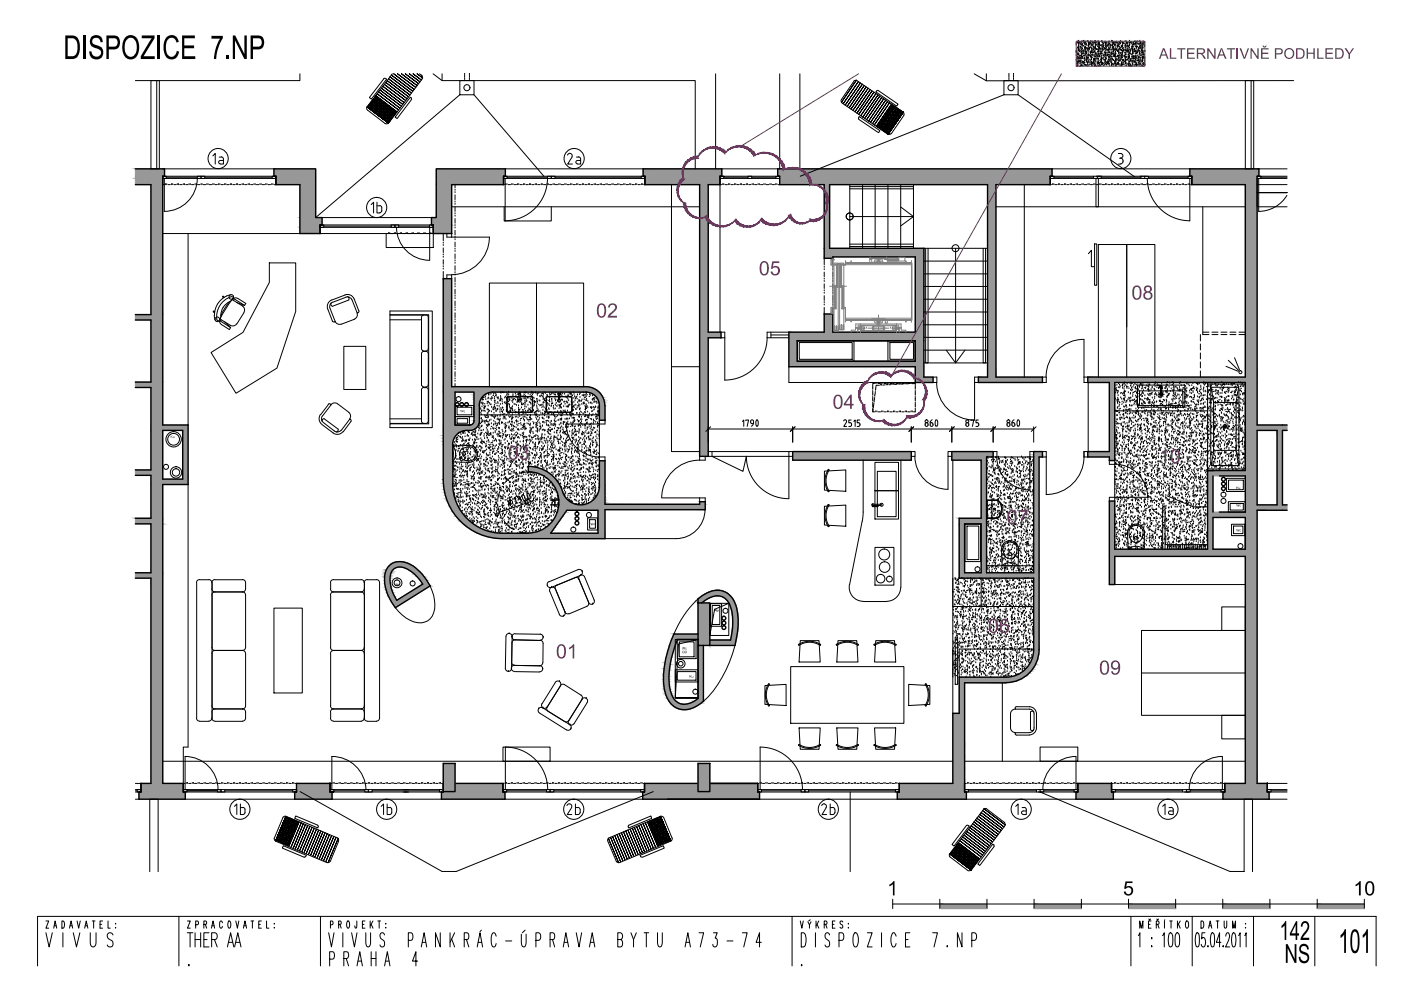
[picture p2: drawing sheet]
<svg xmlns="http://www.w3.org/2000/svg" width="297mm" height="210mm" viewBox="0 0 297 210" stroke-linecap="round" stroke-linejoin="round" font-family="sans-serif">
<!-- layer: A_Srafy_seda -->
<g fill="#989898" stroke="#989898" stroke-width=".21">
<path d="M151.3 125.3h1.7z"/>
<path d="M151.2 125.3h1.9z"/>
<path d="M151 125.3h2.2z"/>
<path d="M150.6 125.4h2.9z"/>
<path d="M150.2 125.6h3.7z"/>
<path d="M150 125.7h4.1z"/>
<path d="M149.9 125.7h4.2z"/>
<path d="M149.4 126h5.1z"/>
<path d="M149.3 126.1h5.3z"/>
<path d="M148.3 126.8h2.1z"/>
<path d="M154.5 127.8h1.3z"/>
<path d="M154.7 128.2h1.3z"/>
<path d="M155.1 129.5h1.2z"/>
<path d="M147.2 148.7h1.9z"/>
<path d="M144.4 150.4h1.4z"/>
<path d="M112 98.9l1.1 .1z"/>
<path d="M84.2 119.1h1.1z"/>
<path d="M82.8 127.3h3.5l-.6 .4z"/>
<path d="M94 59.1v22.9h1.8zM94 59.1h1.8v22.9z"/>
<path d="M94 82l31 .1zM94 82l31 .1z"/>
<path d="M94 82.1v.2h31.8zM94 82.1h31l.8 .2z"/>
<path d="M94 82.3v.4h32.5zM94 82.3h31.8l.7 .4z"/>
<path d="M94 82.7v.4h33zM94 82.7h32.5l.5 .4z"/>
<path d="M124.2 83.1l2.9 .1zM124.2 83.1l2.9 .1z"/>
<path d="M124.5 83.2h2.6zM124.5 83.2h2.6z"/>
<path d="M100.5 83.1l3.3 .1zM100.5 83.1h4z"/>
<path d="M124.9 83.2l.6 .2h1.8zM124.9 83.2h2.2l.2 .2z"/>
<path d="M100.5 83.2v.2h2.8zM100.5 83.2h3.3l-.5 .2z"/>
<path d="M125.5 83.4l.5 .4h1.6zM125.5 83.4h1.8l.3 .4z"/>
<path d="M100.5 83.4v.4h2.2zM100.5 83.4h2.8l-.6 .4z"/>
<path d="M126 83.8h1.6zM126 83.8h1.6z"/>
<path d="M126 83.8l.5 .4h1.3zM126 83.8h1.6l.2 .4z"/>
<path d="M100.5 83.8v.4h1.8zM100.5 83.8h2.2l-.4 .4z"/>
<path d="M126.5 84.2l.1 .3h1.3zM126.5 84.2h1.3l.1 .3z"/>
<path d="M126.6 84.5l.2 .3h1.2zM126.6 84.5h1.3l.1 .3z"/>
<path d="M100.5 84.2v.6h1.4zM100.5 84.2h1.8l-.4 .6z"/>
<path d="M126.8 84.8l.2 .4h1.2zM126.8 84.8h1.2l.2 .4z"/>
<path d="M127 85.2v.2h1.2zM127 85.2h1.2v.2z"/>
<path d="M100.5 84.8v.6h1.2zM100.5 84.8h1.4l-.2 .6z"/>
<path d="M127 85.4l.1 .6h1.2zM127 85.4h1.2l.1 .6z"/>
<path d="M100.5 85.4v.6h1.1zM100.5 85.4h1.2l-.1 .6z"/>
<path d="M127.1 86v3.1h1.2zM127.1 86h1.2v3.1z"/>
<path d="M100.5 86v3.3h1.1zM100.5 86h1.1v3.3z"/>
<path d="M100.5 89.3l-.1 .3h1.2zM100.5 89.3h1.1v.3z"/>
<path d="M100.4 89.6l-.1 .2h1.3zM100.4 89.6h1.2v.2z"/>
<path d="M100.3 89.8l1.3 .1zM100.3 89.8l1.3 .1z"/>
<path d="M100 90h1.5l-1.3-.1zM100.2 89.9h1.4l-.1 .1z"/>
<path d="M99.7 90.1h1.7zM100 90h1.5z"/>
<path d="M94 83.1v7h2.5zM94 83.1h2.5v7z"/>
<path d="M94 90.1v.1h7.4zM94 90.1h7.4v.1z"/>
<path d="M94 90.2v.5h7zM94 90.2h7.4l-.4 .5z"/>
<path d="M94 90.7v.3h6.6zM94 90.7h7l-.4 .3z"/>
<path d="M94 91v.2h6.2zM94 91h6.6l-.4 .2z"/>
<path d="M94 91.2l5.7 .1zM94 91.2h6.2z"/>
<path d="M148 127.8v9h2.5zM148 127.8h2.5v9z"/>
<path d="M152.1 125.2h.1zM152.1 125.2h.1zM152.1 125.2h.1zM152.1 125.2h.1z"/>
<path d="M152 125.2h.3zM152 125.2h.3zM152 125.2h.3zM152.1 125.2h.2z"/>
<path d="M151.9 125.2h.5zM152 125.2h.4z"/>
<path d="M151.8 125.2h.6zM151.8 125.2h.6zM151.8 125.2h.6zM151.9 125.2h.5z"/>
<path d="M151.8 125.2h.7zM151.8 125.2h.7zM151.8 125.2h.7zM151.8 125.2h.7z"/>
<path d="M151.7 125.2h.9zM151.7 125.2h.9zM151.7 125.2h.9zM151.8 125.2h.8z"/>
<path d="M151.6 125.2h1zM151.6 125.2h1zM151.6 125.2h1zM151.7 125.2h.9z"/>
<path d="M151.6 125.2h1.1zM151.6 125.2h1.1z"/>
<path d="M151.6 125.2h1.1zM151.6 125.2h1.1z"/>
<path d="M151.5 125.2h1.2zM151.5 125.2h1.2zM151.5 125.2h1.2zM151.6 125.2h1.1z"/>
<path d="M151.5 125.2h1.3zM151.5 125.2h1.3z"/>
<path d="M151.4 125.2h1.4zM151.5 125.2h1.3z"/>
<path d="M151.4 125.2h1.5zM151.4 125.2h1.5zM151.4 125.2h1.5zM151.4 125.2h1.5z"/>
<path d="M151.4 125.2l1.5 .1zM151.4 125.2l1.5 .1z"/>
<path d="M151.3 125.3h1.7zM151.3 125.3h1.7zM151.3 125.3h1.7z"/>
<path d="M151.3 125.3h1.7zM151.3 125.3h1.7z"/>
<path d="M151.2 125.3h1.8zM151.3 125.3h1.7z"/>
<path d="M151.1 125.3h2zM151.2 125.3h1.9zM151.2 125.3h1.9z"/>
<path d="M151.1 125.3h2zM151.1 125.3h2z"/>
<path d="M151.1 125.3h2.1zM151.1 125.3h2.1z"/>
<path d="M151 125.3h2.2zM151 125.3h2.2zM151.1 125.3h2.1z"/>
<path d="M151 125.3h2.2zM151 125.3h2.2zM151 125.3h2.2zM151 125.3h2.2z"/>
<path d="M150.9 125.3h2.4zM150.9 125.3h2.4zM150.9 125.3h2.4zM151 125.3h2.3z"/>
<path d="M150.8 125.3h2.6zM150.9 125.3h2.5z"/>
<path d="M150.8 125.3l2.6 .1zM150.8 125.3l2.6 .1z"/>
<path d="M150.7 125.4h2.7zM150.7 125.4h2.7zM150.7 125.4h2.7zM150.8 125.4h2.6z"/>
<path d="M150.7 125.4h2.8zM150.7 125.4h2.8z"/>
<path d="M150.7 125.4h2.8zM150.7 125.4h2.8z"/>
<path d="M150.6 125.4h2.9zM150.6 125.4h2.9zM150.7 125.4h2.8z"/>
<path d="M150.6 125.4h3zM150.6 125.4h3z"/>
<path d="M150.5 125.5h3.1zM150.6 125.4l3 .1z"/>
<path d="M150.5 125.5h3.1zM150.5 125.5h3.1z"/>
<path d="M150.5 125.5h3.2zM150.5 125.5h3.2z"/>
<path d="M150.5 125.5h3.2zM150.5 125.5h3.2z"/>
<path d="M150.4 125.5h3.3zM150.5 125.5h3.2z"/>
<path d="M150.4 125.5h3.4zM150.4 125.5h3.4z"/>
<path d="M150.3 125.5h3.5zM150.3 125.5h3.5zM150.3 125.5h3.5zM150.4 125.5h3.4z"/>
<path d="M150.2 125.5h3.6zM150.2 125.5h3.6zM150.2 125.5h3.6zM150.3 125.5h3.5z"/>
<path d="M150.2 125.6h3.7zM150.2 125.6h3.7zM150.2 125.5l3.7 .1z"/>
<path d="M150.2 125.6h3.7zM150.2 125.6h3.7z"/>
<path d="M150.1 125.6h3.9zM150.1 125.6h3.9z"/>
<path d="M150.1 125.6h3.9zM150.1 125.6h3.9z"/>
<path d="M150 125.7h4zM150.1 125.6l3.9 .1z"/>
<path d="M149.9 125.7h4.2zM150 125.7h4.1zM150 125.7h4.1z"/>
<path d="M149.9 125.7h4.2zM149.9 125.7h4.2zM149.9 125.7h4.2z"/>
<path d="M149.9 125.7h4.2zM149.9 125.7h4.2z"/>
<path d="M149.8 125.8h4.4zM149.8 125.8h4.4zM149.8 125.8h4.4zM149.9 125.7l4.3 .1z"/>
<path d="M149.7 125.8h4.5zM149.7 125.8h4.5zM149.7 125.8h4.5zM149.8 125.8h4.4z"/>
<path d="M149.7 125.8h4.6zM149.7 125.8h4.6zM149.7 125.8h4.6zM149.7 125.8h4.6z"/>
<path d="M149.6 125.8h4.7zM149.7 125.8h4.6z"/>
<path d="M149.6 125.8l4.7 .1zM149.6 125.8l4.7 .1z"/>
<path d="M149.6 125.9h4.7zM149.6 125.9h4.7z"/>
<path d="M149.5 125.9h4.9zM149.6 125.9h4.8z"/>
<path d="M149.5 125.9h4.9zM149.5 125.9h4.9zM149.5 125.9h4.9zM149.5 125.9h4.9z"/>
<path d="M149.4 126h5.1zM149.4 126h5.1zM149.5 125.9l5 .1z"/>
<path d="M149.4 126h5.1zM149.4 126h5.1zM149.4 126h5.1zM149.4 126h5.1z"/>
<path d="M149.3 126.1h5.3zM149.3 126.1h5.3zM149.4 126l5.2 .1z"/>
<path d="M149.2 126.1h5.4zM149.3 126.1h5.3z"/>
<path d="M149.2 126.1h5.4zM149.2 126.1h5.4z"/>
<path d="M149.2 126.1h5.4zM149.2 126.1h5.4z"/>
<path d="M149.1 126.1h5.6zM149.1 126.1h5.6zM149.1 126.1h5.6zM149.2 126.1h5.5z"/>
<path d="M149.1 126.2h5.6zM149.1 126.2h5.6zM149.1 126.2h5.6zM149.1 126.1l5.6 .1z"/>
<path d="M149 126.2h5.8zM149.1 126.2h5.7z"/>
<path d="M149 126.3h5.8zM149 126.2l5.8 .1z"/>
<path d="M148.9 126.3h5.9zM149 126.3h5.8z"/>
<path d="M148.9 126.3h5.9zM148.9 126.3h5.9zM148.9 126.3h5.9z"/>
<path d="M148.9 126.3h5.9zM152.2 126.3h2.6zM152.2 126.3h2.6z"/>
<path d="M148.9 126.3h3.1zM148.9 126.3h3.3z"/>
<path d="M152.2 126.3h2.7zM152.2 126.3h2.7z"/>
<path d="M148.9 126.3h2.9zM148.9 126.3h3.1z"/>
<path d="M148.9 126.3h2.9zM148.9 126.3h2.9z"/>
<path d="M152.4 126.3l2.5 .1zM152.4 126.3l2.5 .1z"/>
<path d="M148.8 126.4h2.9zM148.9 126.3h2.9z"/>
<path d="M152.5 126.4h2.4zM152.5 126.4h2.4z"/>
<path d="M152.6 126.4h2.3zM152.6 126.4h2.3z"/>
<path d="M148.8 126.4h2.7zM148.8 126.4h2.7zM148.8 126.4h2.7zM148.8 126.4h2.9z"/>
<path d="M152.7 126.4h2.2zM152.7 126.4h2.2z"/>
<path d="M152.8 126.4h2.1zM152.8 126.4h2.1z"/>
<path d="M148.8 126.4h2.5zM148.8 126.4h2.7z"/>
<path d="M148.8 126.4h2.5zM148.8 126.4h2.5z"/>
<path d="M152.9 126.4h2zM152.9 126.4h2z"/>
<path d="M148.7 126.4h2.5zM148.8 126.4h2.5z"/>
<path d="M153 126.4h2zM153 126.4h2z"/>
<path d="M148.7 126.4l2.4 .1zM148.7 126.4h2.5z"/>
<path d="M153 126.4l2 .1zM153 126.4l2 .1z"/>
<path d="M148.6 126.5h2.4zM148.7 126.5h2.4z"/>
<path d="M153.1 126.5h1.9zM153.1 126.5h1.9z"/>
<path d="M148.6 126.5h2.4zM148.6 126.5h2.4z"/>
<path d="M153.2 126.5h1.8zM153.2 126.5h1.8z"/>
<path d="M148.6 126.5h2.3zM148.6 126.5h2.4z"/>
<path d="M153.2 126.5l1.9 .1zM153.2 126.5l1.9 .1z"/>
<path d="M153.3 126.6h1.8zM153.3 126.6h1.8z"/>
<path d="M148.6 126.5l-.1 .1h2.3zM148.6 126.5h2.3z"/>
<path d="M148.5 126.6h2.2zM148.5 126.6h2.3z"/>
<path d="M153.3 126.6h1.8zM153.3 126.6h1.8z"/>
<path d="M148.5 126.6h2.2zM148.5 126.6h2.2z"/>
<path d="M153.4 126.6h1.8zM153.4 126.6h1.8z"/>
<path d="M148.4 126.7h2.2zM148.5 126.6h2.2z"/>
<path d="M148.4 126.7h2.1zM148.4 126.7h2.2z"/>
<path d="M153.5 126.6l1.7 .1zM153.5 126.6l1.7 .1z"/>
<path d="M148.4 126.7h2.1zM148.4 126.7h2.1z"/>
<path d="M153.5 126.7h1.7zM153.5 126.7h1.7z"/>
<path d="M153.6 126.7l1.6 .1zM153.6 126.7l1.6 .1z"/>
<path d="M148.3 126.8h2.1zM148.3 126.8h2.1zM148.3 126.7h2.2z"/>
<path d="M153.6 126.8h1.6zM153.6 126.8h1.6z"/>
<path d="M148.2 126.8h2zM148.3 126.8h2.1z"/>
<path d="M153.7 126.9h1.6zM153.7 126.9h1.6zM153.6 126.8l1.7 .1zM153.6 126.8l1.7 .1z"/>
<path d="M148.2 126.9h2zM148.2 126.9h2zM148.2 126.9h2zM148.2 126.8h2z"/>
<path d="M153.7 126.9h1.6zM153.7 126.9h1.6z"/>
<path d="M148.1 126.9h2zM148.2 126.9h2z"/>
<path d="M153.8 126.9h1.6zM153.8 126.9h1.6z"/>
<path d="M153.8 126.9l1.6 .1zM153.8 126.9l1.6 .1z"/>
<path d="M148 127h2zM148 127h2zM148 127h2zM148.1 126.9h2z"/>
<path d="M148 127h1.9zM148 127h2z"/>
<path d="M153.8 127h1.6zM153.8 127h1.6z"/>
<path d="M153.9 127l1.5 .1zM153.9 127l1.5 .1z"/>
<path d="M154 127.1h1.4zM154 127.1h1.4z"/>
<path d="M148 127v.1h1.8zM148 127h1.9l-.1 .1z"/>
<path d="M154 127.1h1.4zM154 127.1h1.4z"/>
<path d="M154 127.1l1.5 .1zM154 127.1l1.5 .1z"/>
<path d="M154.1 127.2h1.4zM154.1 127.2h1.4z"/>
<path d="M154.1 127.2h1.4zM154.1 127.2h1.4z"/>
<path d="M148 127.1v.1h1.6zM148 127.1h1.8l-.2 .1z"/>
<path d="M154.1 127.2l1.4 .1zM154.1 127.2l1.4 .1z"/>
<path d="M154.2 127.4h1.4zM154.2 127.4h1.4zM154.2 127.3l1.4 .1zM154.2 127.3l1.4 .1z"/>
<path d="M148 127.2v.2h1.4zM148 127.2h1.6l-.2 .2z"/>
<path d="M154.2 127.4h1.4zM154.2 127.4h1.4z"/>
<path d="M154.3 127.4l1.4 .1zM154.3 127.4l1.4 .1z"/>
<path d="M154.3 127.5h1.4zM154.3 127.5h1.4z"/>
<path d="M148 127.4v.1h1.2zM148 127.4h1.4l-.2 .1z"/>
<path d="M154.3 127.5h1.4zM154.3 127.5h1.4z"/>
<path d="M154.3 127.5l1.4 .1zM154.3 127.5l1.4 .1z"/>
<path d="M154.4 127.7h1.3zM154.4 127.7h1.3zM154.4 127.6l1.3 .1zM154.4 127.6l1.3 .1z"/>
<path d="M148 127.5v.2h1zM148 127.5h1.2l-.2 .2z"/>
<path d="M154.4 127.7h1.3zM154.4 127.7h1.3z"/>
<path d="M154.5 127.7l1.3 .1zM154.5 127.7l1.3 .1z"/>
<path d="M154.5 127.8h1.3zM154.5 127.8h1.3zM154.5 127.8h1.3z"/>
<path d="M148 127.7v.1h.8zM148 127.7h1l-.2 .1z"/>
<path d="M154.6 127.8l1.2 .1zM154.6 127.8l1.2 .1z"/>
<path d="M154.6 127.9l1.3 .1zM154.6 127.9l1.3 .1z"/>
<path d="M154.6 128h1.3zM154.6 128h1.3z"/>
<path d="M154.6 128h1.3zM154.6 128h1.3z"/>
<path d="M154.6 128l1.3 .1zM154.6 128l1.3 .1z"/>
<path d="M154.7 128.2h1.3zM154.7 128.1l1.3 .1zM154.7 128.1l1.3 .1z"/>
<path d="M154.7 128.2h1.3zM154.7 128.2h1.3z"/>
<path d="M154.7 128.2l1.3 .1zM154.7 128.2l1.3 .1z"/>
<path d="M154.8 128.3h1.2zM154.8 128.3h1.2z"/>
<path d="M154.8 128.3l1.2 .1zM154.8 128.3l1.2 .1z"/>
<path d="M154.8 128.4h1.2zM154.8 128.4h1.2z"/>
<path d="M154.8 128.4l1.3 .1zM154.8 128.4l1.3 .1z"/>
<path d="M154.9 128.5l1.2 .1zM154.9 128.5l1.2 .1z"/>
<path d="M154.9 128.6h1.2zM154.9 128.6h1.2z"/>
<path d="M154.9 128.6h1.2zM154.9 128.6h1.2z"/>
<path d="M154.9 128.6l1.2 .1zM154.9 128.6l1.2 .1z"/>
<path d="M154.9 128.7l1.2 .1zM154.9 128.7l1.2 .1z"/>
<path d="M154.9 128.8h1.3zM154.9 128.8h1.3z"/>
<path d="M154.9 128.8h1.3zM154.9 128.8h1.3z"/>
<path d="M155 128.8l1.2 .1zM155 128.8l1.2 .1z"/>
<path d="M155 128.9l1.2 .1zM155 128.9l1.2 .1z"/>
<path d="M155 129h1.2zM155 129h1.2z"/>
<path d="M155 129l1.2 .1zM155 129l1.2 .1z"/>
<path d="M155 129.1h1.3zM155 129.1h1.3z"/>
<path d="M155 129.1l1.3 .1zM155 129.1l1.3 .1z"/>
<path d="M155.1 129.2h1.2zM155.1 129.2h1.2z"/>
<path d="M155.1 129.2l1.2 .1zM155.1 129.2l1.2 .1z"/>
<path d="M155.1 129.3l1.2 .1zM155.1 129.3l1.2 .1z"/>
<path d="M155.1 129.4h1.2zM155.1 129.4h1.2z"/>
<path d="M155.1 129.5h1.2zM155.1 129.4l1.2 .1zM155.1 129.4l1.2 .1z"/>
<path d="M155.2 129.5l1.1 .1zM155.2 129.5l1.1 .1z"/>
<path d="M155.2 129.6l1.1 .1zM155.2 129.6l1.1 .1z"/>
<path d="M155.2 129.7h1.1zM155.2 129.7h1.1z"/>
<path d="M155.2 129.7h1.1zM155.2 129.7h1.1z"/>
<path d="M155.2 129.7l1.2 .1zM155.2 129.7l1.2 .1z"/>
<path d="M155.2 129.8l1.2 .1zM155.2 129.8l1.2 .1z"/>
<path d="M155.2 129.9h1.2zM155.2 129.9h1.2zM155.2 129.9h1.2zM155.2 129.9h1.2z"/>
<path d="M155.2 129.9l1.2 .1zM155.2 129.9l1.2 .1z"/>
<path d="M155.2 130l1.2 .1zM155.2 130l1.2 .1z"/>
<path d="M155.2 130.1l1.2 .1zM155.2 130.1l1.2 .1z"/>
<path d="M155.2 130.2h1.2zM155.2 130.2h1.2z"/>
<path d="M155.3 130.2h1.1zM155.3 130.2h1.1z"/>
<path d="M155.3 130.2l1.1 .1zM155.3 130.2l1.1 .1z"/>
<path d="M155.3 130.3l1.1 .1zM155.3 130.3l1.1 .1z"/>
<path d="M155.3 130.4l1.2 .1zM155.3 130.4l1.2 .1z"/>
<path d="M155.3 130.5h1.2zM155.3 130.5h1.2z"/>
<path d="M155.3 130.5l1.2 .1zM155.3 130.5l1.2 .1z"/>
<path d="M155.3 130.6l1.2 .1zM155.3 130.6l1.2 .1z"/>
<path d="M155.3 130.7h1.2zM155.3 130.7h1.2z"/>
<path d="M155.3 130.7l1.2 .1zM155.3 130.7l1.2 .1z"/>
<path d="M155.3 130.8h1.2zM155.3 130.8h1.2z"/>
<path d="M155.3 130.8l1.2 .1zM155.3 130.8l1.2 .1z"/>
<path d="M155.3 130.9l1.2 .1zM155.3 130.9l1.2 .1z"/>
<path d="M155.3 131h1.2zM155.3 131h1.2z"/>
<path d="M155.3 131h1.2zM155.3 131h1.2z"/>
<path d="M155.3 131l1.2 .1zM155.3 131l1.2 .1z"/>
<path d="M155.3 131.1l1.2 .1zM155.3 131.1l1.2 .1z"/>
<path d="M155.4 131.3h1.1zM155.4 131.3h1.1zM155.4 131.2l1.1 .1zM155.4 131.2l1.1 .1z"/>
<path d="M155.4 131.3l1.1 .1zM155.4 131.3l1.1 .1z"/>
<path d="M155.4 131.4l1.1 .1zM155.4 131.4l1.1 .1z"/>
<path d="M155.4 131.6h1.1zM155.4 131.6h1.1zM155.4 131.5l1.1 .1zM155.4 131.5l1.1 .1z"/>
<path d="M155.4 131.6h1.1zM155.4 131.6h1.1z"/>
<path d="M155.4 131.6l1.1 .1zM155.4 131.6l1.1 .1z"/>
<path d="M155.4 131.7l1.1 .1zM155.4 131.7l1.1 .1z"/>
<path d="M155.4 131.8l1.1 .1zM155.4 131.8l1.1 .1z"/>
<path d="M155.4 131.9h1.1zM155.4 131.9h1.1z"/>
<path d="M155.4 131.9l1.1 .1zM155.4 131.9l1.1 .1z"/>
<path d="M155.4 132l1.1 .1zM155.4 132l1.1 .1z"/>
<path d="M155.4 132.2h1.1zM155.4 132.2h1.1zM155.4 132.1l1.1 .1zM155.4 132.1l1.1 .1z"/>
<path d="M155.4 132.2h1.1zM155.4 132.2h1.1z"/>
<path d="M155.4 132.2l1.1 .1zM155.4 132.2l1.1 .1z"/>
<path d="M155.4 132.3l1.1 .1zM155.4 132.3l1.1 .1z"/>
<path d="M155.3 132.4h1.2zM155.3 132.4h1.2z"/>
<path d="M155.3 132.4l1.2 .1zM155.3 132.4l1.2 .1z"/>
<path d="M155.3 132.5l1.2 .1zM155.3 132.5l1.2 .1z"/>
<path d="M155.3 132.6l1.2 .1zM155.3 132.6h1.2z"/>
<path d="M155.3 132.7h1.2zM155.3 132.7h1.2z"/>
<path d="M155.3 132.7l1.2 .1zM155.3 132.7l1.2 .1z"/>
<path d="M155.3 132.8l1.2 .1zM155.3 132.8l1.2 .1z"/>
<path d="M155.3 132.9l1.2 .1zM155.3 132.9l1.2 .1z"/>
<path d="M155.3 133h1.2zM155.3 133h1.2z"/>
<path d="M155.3 133l1.2 .1zM155.3 133l1.2 .1z"/>
<path d="M155.3 133.1h1.2zM155.3 133.1h1.2z"/>
<path d="M155.3 133.1l1.2 .1zM155.3 133.1l1.2 .1z"/>
<path d="M155.3 133.2l1.1 .1zM155.3 133.2h1.2z"/>
<path d="M155.3 133.4h1.1zM155.3 133.4h1.1zM155.3 133.3l1.1 .1zM155.3 133.3l1.1 .1z"/>
<path d="M155.3 133.4l1.1 .1zM155.3 133.4l1.1 .1z"/>
<path d="M155.3 133.5l-.1 .1h1.2zM155.3 133.5h1.1v.1z"/>
<path d="M155.2 133.6l1.2 .1zM155.2 133.6l1.2 .1z"/>
<path d="M155.2 133.7h1.2zM155.2 133.7h1.2z"/>
<path d="M155.2 133.7l1.2 .1zM155.2 133.7l1.2 .1z"/>
<path d="M155.2 133.8h1.2zM155.2 133.8h1.2z"/>
<path d="M155.2 133.8l1.2 .1zM155.2 133.8l1.2 .1z"/>
<path d="M155.2 133.9l1.1 .1zM155.2 133.9h1.2z"/>
<path d="M155.2 134l1.1 .1zM155.2 134l1.1 .1z"/>
<path d="M155.2 134.1h1.1zM155.2 134.1h1.1z"/>
<path d="M155.2 134.1v.1h1.1zM155.2 134.1h1.1v.1z"/>
<path d="M155.2 134.2l1.1 .1zM155.2 134.2l1.1 .1z"/>
<path d="M155.2 134.3l1.1 .1zM155.2 134.3h1.1z"/>
<path d="M155.2 134.4h1.1zM155.2 134.4h1.1z"/>
<path d="M155.2 134.4l1.1 .1zM155.2 134.4l1.1 .1z"/>
<path d="M155.1 134.5l1.2 .1zM155.1 134.5l1.2 .1z"/>
<path d="M155.1 134.7h1.2zM155.1 134.7h1.2zM155.1 134.6v.1h1.2zM155.1 134.6h1.2v.1z"/>
<path d="M155.1 134.7l1.2 .1zM155.1 134.7l1.2 .1z"/>
<path d="M155.1 134.8l1.2 .1zM155.1 134.8l1.2 .1z"/>
<path d="M155.1 134.9h1.1zM155.1 134.9h1.2z"/>
<path d="M155 135h1.2zM155 135h1.2zM155.1 134.9l1.1 .1zM155.1 134.9l1.1 .1z"/>
<path d="M155 135v.2h1.2zM155 135h1.2v.2z"/>
<path d="M155 135.2h1.2zM155 135.2h1.2z"/>
<path d="M155 135.2l1.2 .1zM155 135.2l1.2 .1z"/>
<path d="M155 135.3l1.2 .1zM155 135.3l1.2 .1z"/>
<path d="M155 135.4h1.1zM155 135.4h1.2z"/>
<path d="M155 135.4l-.1 .1h1.2zM155 135.4h1.1v.1z"/>
<path d="M142.9 134.4l-.5 1.2h5.6zM142.9 134.4h5.1v1.2z"/>
<path d="M154.9 135.5l1.2 .1zM154.9 135.5h1.2z"/>
<path d="M142.4 135.6l.8 .1zM142.4 135.6l.8 .1z"/>
<path d="M154.9 135.6l1.2 .1zM154.9 135.6l1.2 .1z"/>
<path d="M150.5 135.7h5.6zM150.5 135.7h5.6z"/>
<path d="M150.5 135.7l5.5 .1zM150.5 135.7h5.6z"/>
<path d="M150.5 135.8l5.5 .1zM150.5 135.8l5.5 .1z"/>
<path d="M150.5 135.9v.1h5.5zM150.5 135.9h5.5v.1z"/>
<path d="M150.5 136l5.5 .1zM150.5 136h5.5z"/>
<path d="M150.5 136.1l5.5 .1zM150.5 136.1l5.5 .1z"/>
<path d="M150.5 136.2l5.5 .1zM150.5 136.2h5.5z"/>
<path d="M150.5 136.3v.1h5.4zM150.5 136.3h5.5l-.1 .1z"/>
<path d="M150.5 136.4l5.4 .1zM150.5 136.4l5.4 .1z"/>
<path d="M150.5 136.5l5.4 .1zM150.5 136.5h5.4z"/>
<path d="M150.5 136.6h5.4zM150.5 136.6h5.4z"/>
<path d="M150.5 136.6v.2h5.3zM150.5 136.6h5.4l-.1 .2z"/>
<path d="M143.2 135.6v1.2zM143.2 135.6h.4l-.4 1.2z"/>
<path d="M142.4 135.7l-.4 1.1h1.2zM142.4 135.7h.8v1.1z"/>
<path d="M142 136.8h1.2zM142 136.8h1.2z"/>
<path d="M150.5 136.8h5.3zM150.5 136.8h5.3z"/>
<path d="M141.9 136.9h1.2zM141.9 136.8h1.3z"/>
<path d="M141.9 136.9l-.4 1.2h1.2zM141.9 136.9h1.2l-.4 1.2z"/>
<path d="M141.5 138.1l1.2 .1zM141.5 138.1h1.2z"/>
<path d="M141.5 138.2l-.3 1.2h1.2zM141.5 138.2h1.2l-.3 1.2z"/>
<path d="M141.2 139.4v.2h1.2zM141.2 139.4h1.2v.2z"/>
<path d="M141.2 139.6l-.2 1h1.2zM141.2 139.6h1.2l-.2 1z"/>
<path d="M141 140.6l-.1 .3h1.2zM141 140.6h1.2l-.1 .3z"/>
<path d="M140.9 140.9l-.1 .9h1.2zM140.9 140.9h1.2l-.1 .9z"/>
<path d="M140.8 141.8v.3h1.1zM140.8 141.8h1.2l-.1 .3z"/>
<path d="M140.8 142.1l-.1 .8h1.2zM140.8 142.1h1.1v.8z"/>
<path d="M140.7 142.9v.5h1.1zM140.7 142.9h1.2l-.1 .5z"/>
<path d="M140.7 143.4v.6h1.2zM140.7 143.4h1.1l.1 .6z"/>
<path d="M140.7 144v.5h1.2zM140.7 144h1.2v.5z"/>
<path d="M140.7 144.5v.6h1.2zM140.7 144.5h1.2v.6z"/>
<path d="M140.7 145.1l.1 .5h1.1zM140.7 145.1h1.2v.5z"/>
<path d="M140.8 145.6v.5h1.3zM140.8 145.6h1.1l.2 .5z"/>
<path d="M140.8 146.1l.2 .4h1.2zM140.8 146.1h1.3l.1 .4z"/>
<path d="M141 146.5l.1 .5h1.2zM141 146.5h1.2l.1 .5z"/>
<path d="M141.1 147l.1 .3h1.2zM141.1 147h1.2l.1 .3z"/>
<path d="M141.2 147.3l.2 .6h1.3zM141.2 147.3h1.2l.3 .6z"/>
<path d="M141.4 147.9l.1 .2h1.3zM141.4 147.9h1.3l.1 .2z"/>
<path d="M148 136.8v11.3h1.1zM148 136.8h1.1v11.3z"/>
<path d="M141.5 148.1l.3 .5h1.5zM141.5 148.1h1.3l.5 .5z"/>
<path d="M141.8 148.6h1.5zM141.8 148.6h1.5z"/>
<path d="M147.2 148.7h1.9zM147.2 148.7h1.9l-1.1-.6zM148 148.1h1.1v.6z"/>
<path d="M141.8 148.6l.3 .4h1.7zM141.8 148.6h1.5l.5 .4z"/>
<path d="M146.4 149h2.3l-1.5-.3zM147.2 148.7h1.9l-.4 .3z"/>
<path d="M146 149.2h2.5l-2.1-.2zM146.4 149h2.3l-.2 .2z"/>
<path d="M142.1 149l.2 .3h2.1zM142.1 149h1.7l.6 .3z"/>
<path d="M145.7 149.3h2.7zM146 149.2h2.5z"/>
<path d="M142.3 149.3h2.4zM142.3 149.3h2.4z"/>
<path d="M145 149.3h3.3zM145.7 149.3h2.7z"/>
<path d="M142.3 149.3h2.7zM142.3 149.3h2.7z"/>
<path d="M142.4 149.3l.3 .3h5.1zM142.4 149.3h5.9l-.5 .3z"/>
<path d="M142.7 149.6l.3 .2h4.4zM142.7 149.6h5.1l-.4 .2z"/>
<path d="M143 149.8l.2 .2h4zM143 149.8h4.4l-.2 .2z"/>
<path d="M143.2 150l3.8 .1zM143.2 150h4z"/>
<path d="M143.3 150.1l.4 .1h2.8zM143.3 150.1h3.7l-.5 .1z"/>
<path d="M143.7 150.2l2.7 .1zM143.7 150.2h2.8z"/>
<path d="M143.8 150.3l.6 .1h1.4zM143.8 150.3h2.6l-.6 .1z"/>
<path d="M144.4 150.4h1.4zM144.4 150.4h1.4z"/>
<path d="M94 91.3h4.3zM94 91.3h5z"/>
<path d="M94 91.3v.3h3.7zM94 91.3h4.3l-.6 .3z"/>
<path d="M94 91.6v.3h3.1zM94 91.6h3.7l-.6 .3z"/>
<path d="M94 91.9v.5h2.6zM94 91.9h3.1l-.5 .5z"/>
<path d="M94 92.4v.5h2.3zM94 92.4h2.6l-.3 .5z"/>
<path d="M94 92.9v.7h2.1zM94 92.9h2.3l-.2 .7z"/>
<path d="M94 93.6v.7h2zM94 93.6h2.1l-.1 .7z"/>
<path d="M112 99v.2h2.1zM112 99h1.1l1 .2z"/>
<path d="M112 99.2v.4h3.1zM112 99.2h2.1l1 .4z"/>
<path d="M112 99.6v.5h4zM112 99.6h3.1l.9 .5z"/>
<path d="M112 100.1h4.1zM112 100.1h4.1z"/>
<path d="M112.4 100.1h3.8zM112.4 100.1h3.8z"/>
<path d="M113 100.1l1 .3h2.5zM113 100.1h3.2l.3 .3z"/>
<path d="M114 100.4l.9 .3h2.1zM114 100.4h2.5l.5 .3z"/>
<path d="M114.9 100.7h2.1zM114.9 100.7h2.1z"/>
<path d="M114.9 100.7l.9 .6h1.7zM114.9 100.7h2.1l.5 .6z"/>
<path d="M115.8 101.3l.2 .2h1.7zM115.8 101.3h1.7l.2 .2z"/>
<path d="M94 94.3v7.4h2zM94 94.3h2v7.4z"/>
<path d="M116 101.5l.6 .5h1.5zM116 101.5h1.7l.4 .5z"/>
<path d="M116.6 102l.3 .3h1.5zM116.6 102h1.5l.3 .3z"/>
<path d="M94 101.7v.9h2zM94 101.7h2v.9z"/>
<path d="M116.9 102.3l.4 .4h1.3zM116.9 102.3h1.5l.2 .4z"/>
<path d="M127.1 97.7v5.4h1.2zM127.1 97.7h1.2v5.4z"/>
<path d="M94 102.6l.1 .5h1.9zM94 102.6h2v.5z"/>
<path d="M117.3 102.7l.3 .5h1.3zM117.3 102.7h1.3l.3 .5z"/>
<path d="M117.6 103.2l.2 .4h1.2zM117.6 103.2h1.3l.1 .4z"/>
<path d="M94.1 103.1l.1 .7h1.9zM94.1 103.1h1.9l.1 .7z"/>
<path d="M127.1 103.1l-.1 .8h1.3zM127.1 103.1h1.2v.8z"/>
<path d="M117.8 103.6l.3 .7h1.2zM117.8 103.6h1.2l.3 .7z"/>
<path d="M94.2 103.8l.1 .7h1.9zM94.2 103.8h1.9l.1 .7z"/>
<path d="M118.1 104.3l.1 .2h1.2zM118.1 104.3h1.2l.1 .2z"/>
<path d="M127 103.9l-.2 .7h1.5zM127 103.9h1.3v.7z"/>
<path d="M118.2 104.5l.1 .5h1.3zM118.2 104.5h1.2l.2 .5z"/>
<path d="M94.3 104.5l.2 .6h1.8zM94.3 104.5h1.9l.1 .6z"/>
<path d="M126.8 104.6l-.4 .8h1.9zM126.8 104.6h1.5v.8z"/>
<path d="M118.3 105l.1 .5h1.6zM118.3 105h1.3l.4 .5z"/>
<path d="M118.4 105.5v.1h1.7zM118.4 105.5h1.6l.1 .1z"/>
<path d="M94.5 105.1l.2 .7h1.8zM94.5 105.1h1.8l.2 .7z"/>
<path d="M126.4 105.4l-.5 .5h2.4zM126.4 105.4h1.9v.5z"/>
<path d="M118.4 105.6l.1 .6h2.2zM118.4 105.6h1.7l.6 .6z"/>
<path d="M94.7 105.8l.2 .5h1.8zM94.7 105.8h1.8l.2 .5z"/>
<path d="M125.2 106.5h3.1l-2.4-.6zM125.9 105.9h2.4v.6z"/>
<path d="M118.5 106.2v.3h2.7zM118.5 106.2h2.2l.5 .3z"/>
<path d="M118.5 106.5l2.9 .1zM118.5 106.5l2.9 .1z"/>
<path d="M124.5 106.8h3.8l-3.1-.3zM125.2 106.5h3.1v.3z"/>
<path d="M148.3 106.4v.5h1.2zM148.3 106.4h1.2v.5z"/>
<path d="M124.1 106.9h4.2l-3.8-.1zM124.5 106.8h3.8v.1z"/>
<path d="M118.5 106.6l-.1 .3h3.7zM118.5 106.6h2.9l.7 .3z"/>
<path d="M123.7 107h25.8zM124.1 106.9l25.4 .1z"/>
<path d="M122.9 107h26.6zM123.7 107h25.8z"/>
<path d="M118.4 106.9v.1h4.5zM118.4 106.9l4.5 .1z"/>
<path d="M94.9 106.3l.4 .8h1.8zM94.9 106.3h1.8l.4 .8z"/>
<path d="M95.3 107.1l.1 .3h1.8zM95.3 107.1h1.8l.1 .3z"/>
<path d="M118.4 107v.6h31.1zM118.4 107h31.1v.6z"/>
<path d="M118.4 107.6l-.1 .5h31.2zM118.4 107.6h31.1v.5z"/>
<path d="M118.3 108.1v.1h10zM118.3 108.1h10v.1z"/>
<path d="M95.4 107.4l.5 1h1.8zM95.4 107.4h1.8l.5 1z"/>
<path d="M95.9 108.4l.1 .1h1.8zM95.9 108.4h1.8l.1 .1z"/>
<path d="M118.3 108.2l-.1 .4h1.7zM118.3 108.2h1.9l-.3 .4z"/>
<path d="M96 108.5l.7 1h1.9zM96 108.5h1.8l.8 1z"/>
<path d="M118.2 108.6l-.4 .9h1.5zM118.2 108.6h1.7l-.6 .9z"/>
<path d="M96.7 109.5h1.9zM96.7 109.5h1.9z"/>
<path d="M117.8 109.5l-.5 .9h1.4zM117.8 109.5h1.5l-.6 .9z"/>
<path d="M96.7 109.5l.8 .9h2zM96.7 109.5h1.9l.9 .9z"/>
<path d="M97.5 110.4l.2 .1h2zM97.5 110.4h2l.2 .1z"/>
<path d="M117.3 110.4l-.7 .8h1.5zM117.3 110.4h1.4l-.6 .8z"/>
<path d="M97.7 110.5l.7 .7h2.1zM97.7 110.5h2l.8 .7z"/>
<path d="M98.4 111.2l.3 .3h2.3zM98.4 111.2h2.1l.5 .3z"/>
<path d="M115.8 111.8h1.8l-1-.6zM116.6 111.2h1.5l-.5 .6z"/>
<path d="M98.7 111.5l.5 .3h2.4zM98.7 111.5h2.3l.6 .3z"/>
<path d="M99.2 111.8l.7 .5h2.7zM99.2 111.8h2.4l1 .5z"/>
<path d="M114.9 112.3h2.4l-1.5-.5zM115.8 111.8h1.8l-.3 .5z"/>
<path d="M99.9 112.3l2.9 .1zM99.9 112.3l2.9 .1z"/>
<path d="M114 112.7h3l-2.1-.4zM114.9 112.3h2.4l-.3 .4z"/>
<path d="M100 112.4l.7 .4h3.3zM100 112.4h2.8l1.2 .4z"/>
<path d="M100.7 112.8l.4 .2h4.1zM100.7 112.8h3.3l1.2 .2z"/>
<path d="M113 113h3.8l-2.8-.3zM114 112.7h3l-.2 .3z"/>
<path d="M101.1 113h4.1zM101.1 113h4.1z"/>
<path d="M126.8 108.2v4.9h1.5zM126.8 108.2h1.5v4.9z"/>
<path d="M112 113.1h4.8zM113 113h3.8z"/>
<path d="M101.1 113l5.4 .1zM101.1 113l5.4 .1z"/>
<path d="M101.3 113.1l1.1 .4h25.9zM101.3 113.1h27v.4z"/>
<path d="M102.4 113.5l1.3 .4h24.6zM102.4 113.5h25.9v.4z"/>
<path d="M103.7 113.9l1.4 .2h23.2zM103.7 113.9h24.6v.2z"/>
<path d="M105.1 114.1l23.2 .1zM105.1 114.1l23.2 .1z"/>
<path d="M84.2 119.1h1.1zM84.2 119.1h1.1z"/>
<path d="M83.7 119.2h2.2l-1.7-.1zM84.2 119.1l1.7 .1z"/>
<path d="M83.6 119.2h2.4zM83.7 119.2h2.3z"/>
<path d="M83.3 119.4h3.1l-2.8-.2zM83.6 119.2h2.4l.4 .2z"/>
<path d="M83.1 119.5h3.6zM83.3 119.4l3.4 .1z"/>
<path d="M82.8 119.7h4.2l-3.9-.2zM83.1 119.5h3.6l.3 .2z"/>
<path d="M82.6 119.9h4.7l-4.5-.2zM82.8 119.7h4.2l.3 .2z"/>
<path d="M82.5 120h5.1l-5-.1zM82.6 119.9h4.7l.3 .1z"/>
<path d="M82.5 120l-.2 .2h5.5zM82.5 120h5.1l.2 .2z"/>
<path d="M84.5 120.2h3.3zM84.5 120.2h3.3z"/>
<path d="M82.2 120.3h1.9zM82.3 120.2h2.2z"/>
<path d="M82.2 120.3l1.7 .1zM82.2 120.3h1.9z"/>
<path d="M85 120.2l.7 .2h2.4zM85 120.2h2.8l.3 .2z"/>
<path d="M85.7 120.4h2.4zM85.7 120.4h2.4z"/>
<path d="M82.2 120.4l-.2 .2h1.5zM82.2 120.4h1.7l-.4 .2z"/>
<path d="M85.8 120.4l.6 .3h2zM85.8 120.4h2.3l.3 .3z"/>
<path d="M82 120.6l-.1 .2h1.4zM82 120.6h1.5l-.2 .2z"/>
<path d="M86.4 120.7l.3 .1h1.9zM86.4 120.7h2l.2 .1z"/>
<path d="M81.9 120.8l-.1 .3h1.3zM81.9 120.8h1.4l-.2 .3z"/>
<path d="M86.7 120.8l.4 .3h1.8zM86.7 120.8h1.9l.3 .3z"/>
<path d="M87.1 121.1l.3 .2h1.7zM87.1 121.1h1.8l.2 .2z"/>
<path d="M81.8 121.1l-.1 .3h1.3zM81.8 121.1h1.3l-.1 .3z"/>
<path d="M81.7 121.4v.2h1.1zM81.7 121.4h1.3l-.2 .2z"/>
<path d="M87.4 121.3l.4 .3h1.6zM87.4 121.3h1.7l.3 .3z"/>
<path d="M87.8 121.6l.2 .2h1.6zM87.8 121.6h1.6l.2 .2z"/>
<path d="M81.7 121.6l-.1 .3h1.2zM81.7 121.6h1.1v.3z"/>
<path d="M81.6 121.9l-.1 .3h1.2zM81.6 121.9h1.2l-.1 .3z"/>
<path d="M88 121.8l.4 .5h1.5zM88 121.8h1.6l.3 .5z"/>
<path d="M81.5 122.2v.3h1.2zM81.5 122.2h1.2v.3z"/>
<path d="M88.4 122.3l.6 .7h1.5zM88.4 122.3h1.5l.6 .7z"/>
<path d="M81.5 122.5v.5h1.2zM81.5 122.5h1.2v.5z"/>
<path d="M89 123h1.5zM89 123h1.5z"/>
<path d="M81.5 123v.1h1.2zM81.5 123h1.2v.1z"/>
<path d="M81.5 123.1l.1 .7h1.1zM81.5 123.1h1.2v.7z"/>
<path d="M81.6 123.8h1.2zM81.6 123.8h1.2z"/>
<path d="M89.1 123l.5 .9h1.3zM89.1 123h1.4l.4 .9z"/>
<path d="M89 124.2h2.2l-1.6-.3zM89.6 123.9h1.3l.3 .3z"/>
<path d="M81.6 123.8l.1 .6h1.2zM81.6 123.8h1.2l.1 .6z"/>
<path d="M81.7 124.4v.3h1.2zM81.7 124.4h1.2v.3z"/>
<path d="M81.7 124.7l.2 .4h1.2zM81.7 124.7h1.2l.2 .4z"/>
<path d="M81.9 125.1l.1 .4h1.2zM81.9 125.1h1.2l.1 .4z"/>
<path d="M82 125.5l.1 .3h1.2zM82 125.5h1.2l.1 .3z"/>
<path d="M82.1 125.8l.2 .6h1.3zM82.1 125.8h1.2l.3 .6z"/>
<path d="M82.3 126.4h1.4zM82.3 126.4h1.4z"/>
<path d="M84.1 127.3h2.2l2.7-3.1zM89 124.2h2.2l-4.9 3.1z"/>
<path d="M82.4 126.4l.4 .9h1.3zM82.4 126.4h1.3l.4 .9z"/>
<path d="M82.8 127.3l.2 .4h2.7zM83 127.7h2.7l-1.9 1.1z"/>
<path d="M219.2 95.7v.8h1.8zM219.2 95.7h1.8v.8z"/>
<path d="M201.8 95.7v1.2h8.8zM201.8 95.7h8.8v1.2z"/>
<path d="M219.2 96.5v.4h1.8zM219.2 96.5h1.8v.4z"/>
<path d="M201.8 96.9v.7h7.4zM201.8 96.9h7.4v.7z"/>
<path d="M168.1 95.7v1.9h25.1zM168.1 95.7h25.1v1.9z"/>
<path d="M208 97.6v12.3h1.2zM208 97.6h1.2v12.3z"/>
<path d="M203.4 109.9v1.2h5.8zM203.4 109.9h5.8v1.2z"/>
<path d="M219.2 96.9v24.5h1.1zM219.2 96.9h1.1v24.5z"/>
<path d="M208 111.1v10.3h1.2zM208 111.1h1.2v10.3z"/>
<path d="M203.4 111.1v10.3h1.1zM203.4 111.1h1.1v10.3z"/>
<path d="M203.4 121.4v1.2h16.9zM203.4 121.4h16.9v1.2z"/>
<path d="M219.2 122.6v15.1h1.1zM219.2 122.6h1.1v15.1z"/>
<path d="M219.2 137.7l-.1 1.1h1.1zM219.2 137.7h1.1l-.1 1.1z"/>
<path d="M219.1 138.8h1.1zM219.1 138.8h1.1z"/>
<path d="M219.1 138.8l-.3 1h1.2zM219.1 138.8h1.1l-.2 1z"/>
<path d="M218.8 139.8l-.1 .1h1.3zM218.8 139.8h1.2v.1z"/>
<path d="M218.7 139.9l-.3 .8h1.3zM218.7 139.9h1.3l-.3 .8z"/>
<path d="M218.4 140.7l-.2 .2h1.3zM218.4 140.7h1.3l-.2 .2z"/>
<path d="M218.2 140.9l-.4 .6h1.4zM218.2 140.9h1.3l-.3 .6z"/>
<path d="M217.4 141.8h1.6l-1.2-.3zM217.8 141.5h1.4l-.2 .3z"/>
<path d="M217.4 141.8l-.3 .4h1.6zM217.4 141.8h1.6l-.3 .4z"/>
<path d="M216.4 142.7h1.9l-1.2-.5zM217.1 142.2h1.6l-.4 .5z"/>
<path d="M216.2 142.8h1.9l-1.7-.1zM216.4 142.7h1.9l-.2 .1z"/>
<path d="M215.3 143.2h2.3l-1.4-.4zM216.2 142.8h1.9l-.5 .4z"/>
<path d="M214.7 143.4h2.7l-2.1-.2zM215.3 143.2h2.3l-.2 .2z"/>
<path d="M214.3 143.5h3zM214.7 143.4h2.7z"/>
<path d="M213.3 143.6h3.8zM214.3 143.5h3z"/>
<path d="M203.4 143.6v.4h13.1zM203.4 143.6h13.7l-.6 .4z"/>
<path d="M203.4 144v.4h12.1zM203.4 144h13.1l-1 .4z"/>
<path d="M203.4 144.4v.3h11zM203.4 144.4h12.1l-1.1 .3z"/>
<path d="M203.4 144.7l9.9 .1zM203.4 144.7h11z"/>
<path d="M203.4 144.8v6.4h1.1zM203.4 144.8h1.1v6.4z"/>
<path d="M28.7 35.8v1.6h6.2zM28.7 35.8h6.2v1.6z"/>
<path d="M28.7 37.4v.4h5.8zM28.7 37.4h5.8v.4z"/>
<path d="M28.7 37.8v1.3h5.8zM28.7 37.8h5.8v1.3z"/>
<path d="M32 39.1v27.6h2.5zM32 39.1h2.5v27.6z"/>
<path d="M28.7 66.7v1.1h5.8zM28.7 66.7h5.8v1.1z"/>
<path d="M32 67.8v13.2h2.5zM32 67.8h2.5v13.2z"/>
<path d="M28.7 81v1.2h5.8zM28.7 81h5.8v1.2z"/>
<path d="M32 82.2v7.9h2.5zM32 82.2h2.5v7.9z"/>
<path d="M32 90.1v1.2h7.9zM32 90.1h7.9v1.2z"/>
<path d="M32 91.3v8.3h2.5zM32 91.3h2.5v8.3z"/>
<path d="M28.7 99.6v1.2h5.8zM28.7 99.6h5.8v1.2z"/>
<path d="M38.7 91.3v10.3h1.2zM38.7 91.3h1.2v10.3z"/>
<path d="M32 100.8v.8h2.5zM32 100.8h2.5v.8z"/>
<path d="M32 101.6v1.1h7.9zM32 101.6h7.9v1.1z"/>
<path d="M32 102.7v7.2h2.5zM32 102.7h2.5v7.2z"/>
<path d="M28.7 109.9v1.2h5.8zM28.7 109.9h5.8v1.2z"/>
<path d="M32 111.1v10.3h2.5zM32 111.1h2.5v10.3z"/>
<path d="M28.7 121.4v1.2h5.8zM28.7 121.4h5.8v1.2z"/>
<path d="M32 122.6v43.5h2.5zM32 122.6h2.5v43.5z"/>
<path d="M29.9 166.1v1.3h9zM29.9 166.1h9v1.3z"/>
<path d="M29.9 167.4v.5h9zM29.9 167.4h9v.5z"/>
<path d="M29.5 167.9v1.5h9.8zM29.5 167.9h9.8v1.5z"/>
<path d="M164.9 35.8v1.6h58.2zM164.9 35.8h58.2v1.6z"/>
<path d="M165.3 37.4v1.7h57.4zM165.3 37.4h57.4v1.7z"/>
<path d="M209.4 39.1v40.9h1.8zM209.4 39.1h1.8v40.9z"/>
<path d="M207.4 80v1.1h13.6zM207.4 80h13.6v1.1z"/>
<path d="M174.8 39.1v13.5h1.1zM174.8 39.1h1.1v13.5z"/>
<path d="M62.9 166.1v1.3h7.1zM62.9 166.1h7.1v1.3z"/>
<path d="M62.9 167.4v.5h7.1zM62.9 167.4h7.1v.5z"/>
<path d="M62.5 167.9v1.5h7.9zM62.5 167.9h7.9v1.5z"/>
<path d="M96.5 166.1v1.3h10.1zM96.5 166.1h10.1v1.3z"/>
<path d="M96.5 167.4v.4h10.1zM96.5 167.4h10.1v.4z"/>
<path d="M94 167.8l12.6 .1zM94 167.8l12.6 .1z"/>
<path d="M93.6 167.9v1.5h13.5zM93.6 167.9h13.5v1.5z"/>
<path d="M150.5 166.1v1.3h10.2zM150.5 166.1h10.2v1.3z"/>
<path d="M136.7 166.1v1.3h11.3zM136.7 166.1h11.3v1.3z"/>
<path d="M150.5 167.4v.4h10.2zM150.5 167.4h10.2v.4z"/>
<path d="M136.7 167.4v.4h11.3zM136.7 167.4h11.3v.4z"/>
<path d="M136.7 167.8l24 .1zM136.7 167.8l24 .1z"/>
<path d="M136.3 167.9v1.5h24.7zM136.3 167.9h24.7v1.5z"/>
<path d="M228.5 166.1v1.3h7.2zM228.5 166.1h7.2v1.3z"/>
<path d="M228.5 167.4v.5h7.2zM228.5 167.4h7.2v.5z"/>
<path d="M228.1 167.9v1.5h8zM228.1 167.9h8v1.5z"/>
<path d="M136.4 35.8v1.6h16.6zM136.4 35.8h16.6v1.6z"/>
<path d="M136.7 37.4v1.7h16zM136.7 37.4h16v1.7z"/>
<path d="M148.3 39.1v56.6h1.9zM148.3 39.1h1.9v56.6z"/>
<path d="M148.3 95.7v1.1h1.9zM148.3 95.7h1.9v1.1z"/>
<path d="M58.1 35.8v1.6h8.8zM58.1 35.8h8.8v1.6z"/>
<path d="M58.5 37.4v.4h8.4zM58.5 37.4h8.4v.4z"/>
<path d="M58.5 37.8v1.3h8.4zM58.5 37.8h8.4v1.3z"/>
<path d="M63.6 39.1v7h3.3zM63.6 39.1h3.3v7z"/>
<path d="M63.6 46.1v1.6h4.7zM63.6 46.1h4.7v1.6z"/>
<path d="M63.6 47.7v.5h4.3zM63.6 47.7h4.3v.5z"/>
<path d="M63.6 48.2v1.3h4.3zM63.6 48.2h4.3v1.3z"/>
<path d="M150.2 70.4v1.2h2.7zM150.2 70.4h2.7v1.2z"/>
<path d="M92.5 35.8v1.6h14.6zM92.5 35.8h14.6v1.6z"/>
<path d="M92.5 37.4v1.7h14.3zM92.5 37.4h14.3v1.7z"/>
<path d="M92.5 39.1v7h3.3zM92.5 39.1h3.3v7z"/>
<path d="M91.5 46.1v1.6h4.3zM91.5 46.1h4.3v1.6z"/>
<path d="M91.9 47.7v1.8h3.9zM91.9 47.7h3.9v1.8z"/>
<path d="M252.3 35.8v1.6h14.6zM252.3 35.8h14.6v1.6z"/>
<path d="M252.7 37.4v1.7h13.8zM252.7 37.4h13.8v1.7z"/>
<path d="M264 39.1v40.9h2.5zM264 39.1h2.5v40.9z"/>
<path d="M230.6 80v1.1h35.9zM230.6 80h35.9v1.1z"/>
<path d="M264 81.1v9h2.5zM264 81.1h2.5v9z"/>
<path d="M264 90.1v1.2h8.9zM264 90.1h8.9v1.2z"/>
<path d="M235.2 81.1v14.6h1.1zM235.2 81.1h1.1v14.6z"/>
<path d="M230.6 95.7v1.2h5.7zM230.6 95.7h5.7v1.2z"/>
<path d="M235.2 96.9v.7h1.1zM235.2 96.9h1.1v.7z"/>
<path d="M264 91.3v8.5h2.5zM264 91.3h2.5v8.5z"/>
<path d="M256 99.8v1.1h10.5zM256 99.8h10.5v1.1z"/>
<path d="M270.8 91.3v15.7h1.1zM270.8 91.3h1.1v15.7z"/>
<path d="M264 100.9v6.1h2.5zM264 100.9h2.5v6.1z"/>
<path d="M264 107v1.2h8.9zM264 107h8.9v1.2z"/>
<path d="M256 100.9v7.7h1.2zM256 100.9h1.2v7.7z"/>
<path d="M264 108.2v.4h2.5zM264 108.2h2.5v.4z"/>
<path d="M256 108.6v1.1h10.5zM256 108.6h10.5v1.1z"/>
<path d="M256 109.7v6.7h1.2zM256 109.7h1.2v6.7z"/>
<path d="M264 109.7v6.7h2.5zM264 109.7h2.5v6.7z"/>
<path d="M235.2 106.2v10.2h1.1zM235.2 106.2h1.1v10.2z"/>
<path d="M235.2 116.4v1.6h31.3zM235.2 116.4h31.3v1.6z"/>
<path d="M235.2 118v5.9h1.1zM235.2 118h1.1v5.9z"/>
<path d="M264 118v48.1h2.5zM264 118h2.5v48.1z"/>
<path d="M259.7 166.1v1.8h9zM259.7 166.1h9v1.8z"/>
<path d="M259.3 167.9v1.5h9.8zM259.3 167.9h9.8v1.5z"/>
<path d="M174.8 52.6v1.9h21.1zM174.8 52.6h21.1v1.9z"/>
<path d="M174.8 54.5v.3h1.8zM174.8 54.5h1.8v.3z"/>
<path d="M194.1 54.5v15.9h1.8zM194.1 54.5h1.8v15.9z"/>
<path d="M174.8 66.6v3.8h1.8zM174.8 66.6h1.8v3.8z"/>
<path d="M167.3 70.4v1.8h28.6zM167.3 70.4h28.6v1.8z"/>
<path d="M194.1 72.2v4.4h1.8zM194.1 72.2h1.8v4.4z"/>
<path d="M167.3 72.2v4.4h1.7zM167.3 72.2h1.7v4.4z"/>
<path d="M167.3 76.6v1.2h28.6zM167.3 76.6h28.6v1.2z"/>
<path d="M194.1 77.8v2.2h1.8zM194.1 77.8h1.8v2.2z"/>
<path d="M194.1 80v1.1h3.7zM194.1 80h3.7v1.1z"/>
<path d="M202 151.2v14.9h2.5zM202 151.2h2.5v14.9z"/>
<path d="M190.7 166.1v1.3h13.8zM190.7 166.1h13.8v1.3z"/>
<path d="M190.7 167.4v.5h13.8zM190.7 167.4h13.8v.5z"/>
<path d="M190.2 167.9v1.5h14.7zM190.2 167.9h14.7v1.5z"/>
<path d="M148 161.9v5.9h2.5zM148 161.9h2.5v5.9z"/>
<path d="M94 161.9v5.9h2.5zM94 161.9h2.5v5.9z"/>
</g>
<!-- layer: A_nabytek -->
<g fill="none" stroke="#000" stroke-width=".21">
<path d="M81.7 16.6l-.3 .1M81.7 16.6l.3 .2-3.3 4.2-.4-.3 3.1-4M83.2 15.6l-5.3 7.1 4.5 3.4-4.5-3.4 4.5 3.4-4.5-3.4 4.5 3.4 7.1-9.4M87.2 19.7l-4.5-3.4 4.5 3.4M87.5 19.3l-4.5-3.4 4.5 3.4M87.8 19l-4.3-3.4 4.3 3.4M88.1 18.5l-3.8-2.9 3.8 2.9M88.4 18.1l-3.3-2.5 3.3 2.5M88.7 17.7l-2.8-2.1 2.8 2.1M88.9 15.6l.6 .4M89 17.3l-2.2-1.7 2.2 1.7M89.3 17l-1.7-1.4 1.7 1.4"/>
<path d="M89.4 16l.1 .2v.4M89.6 16.5l-1.2-.9 1.2 .9M181 17.3l-2.6 3.8-.1 .3 .2 .4M181.7 17.1l-.2-.1-.5 .2M181.7 17.1l9.8 6.7-3.2 4.7 3.2-4.7-3.2 4.7 3.2-4.7-3.2 4.7-9.8-6.7M185.9 19.3l.3-.1 4.2 2.9-.3 .4-4.4-3 .2-.2M77.8 22.7v.4l.1 .2M77.9 23.4l3.8 2.8M82.3 26.1l-.2 .1h-.5M82.5 25.9l-4.5-3.4 4.5 3.4M82.7 25.7l-4.6-3.4 4.6 3.4M82.8 25.5l-4.5-3.4 4.5 3.4"/>
<path d="M83 25.3l-4.6-3.4 4.6 3.4M83.1 25.1l-4.5-3.4 4.5 3.4M83.3 24.9l-4.6-3.5 4.6 3.5M83.4 24.7l-4.5-3.4 4.5 3.4M83.6 24.5l-4.6-3.4 4.6 3.4M83.7 24.3l-4.5-3.4 4.5 3.4M83.9 24.1l-4.5-3.4 4.5 3.4M84 23.9l-4.5-3.4 4.5 3.4M84.2 23.7l-4.5-3.4 4.5 3.4M84.5 23.3l-4.5-3.4 4.5 3.4M84.8 22.9l-4.5-3.4 4.5 3.4M85.1 22.5l-4.5-3.4 4.5 3.4"/>
<path d="M85.4 22.1l-4.5-3.4 4.5 3.4M85.7 21.7l-4.5-3.4 4.5 3.4M86 21.3l-4.5-3.4 4.5 3.4M86.3 20.9l-4.5-3.4 4.5 3.4M86.6 20.5l-4.5-3.4 4.5 3.4M86.9 20.1l-4.5-3.4 4.5 3.4M87.2 20.8v.3M87.2 20.8l-.2-.2-3.2 4.2 .4 .3 3-4M142.4 39.1v56.6h5.9M152.7 39.1v31.3M178.4 21.7l3.2-4.7-3.2 4.7M178.8 22l3.2-4.7-3.2 4.7"/>
<path d="M179.2 22.3l3.2-4.7-3.2 4.7M179.6 22.5l3.2-4.6-3.2 4.6M180 22.8l3.2-4.7-3.2 4.7M180.4 23.1l3.2-4.7-3.2 4.7M180.8 23.4l3.3-4.7-3.3 4.7M181.3 23.7l3.2-4.7-3.2 4.7M181.7 24l3.2-4.7-3.2 4.7M182 24.9l.1 .4 4.2 2.8 .3-.4-4.4-3-.2 .3M182.1 24.2l3.2-4.7-3.2 4.7M182.5 24.5l3.2-4.7-3.2 4.7M182.9 24.8l3.2-4.7-3.2 4.7M183.3 25.1l3.2-4.7-3.2 4.7"/>
<path d="M183.7 25.4l3.2-4.7-3.2 4.7M184.2 25.7l3.2-4.8-3.2 4.8M184.6 25.9l3.2-4.7-3.2 4.7M185 26.2l3.2-4.7-3.2 4.7M185.4 26.5l3.2-4.7-3.2 4.7M185.8 26.8l3.2-4.7-3.2 4.7M186 27l3.2-4.7-3.2 4.7M186.2 27.1l3.2-4.7-3.2 4.7M186.4 27.2l3.3-4.7-3.3 4.7M186.6 27.3l3.2-4.7-3.2 4.7M186.9 27.5l3.2-4.7-3.2 4.7M187.1 27.6l3.1-4.7-3.1 4.7"/>
<path d="M187.3 27.8l3.2-4.7-3.2 4.7M187.5 27.9l3.2-4.7-3.2 4.7M187.7 28.1l3.2-4.7-3.2 4.7M187.9 28.2l3.2-4.7-3.2 4.7M188.1 28.3l3.2-4.6-3.2 4.6M188.9 28.3l-.4 .2-.2-.1M191.5 23.8l.1 .2v.5M191.6 24.5l-2.6 3.8M217.2 39.1v40.9M39.9 49.5v40.6M57.1 55.7h5.6v10.3l-4 12-8.7 5.4-5.3-8.7 6.8-4.2 5.6-10.6zM230.8 53.8l.6-.7v3.4h.5"/>
<path d="M232.1 51.7h.4v8.8h-.4zM255 43.8v27.1h1.3M45.2 66.1l.3 .1M45.3 66.1h.1M45.3 65.9l-.1 .2M45.3 66h.3M45.4 66.9l.2 1M46 67.8l.3 .3 .2-.2M46.5 67.9l2.4 1.6M46.8 66.9a3.2 3.2 0 0 1 1.9-2.9 11.7 11.7 0 0 0-2.3 4.1 .49 .49 0 0 1-.8-.2 .49 .49 0 0 1 .4-.7 .49 .49 0 0 1 .6 .6 .96 .96 0 0 0 .4 1l1.6 1.1 .3-.4M46.9 67.8l-.2 .3M47.3 62.8l.1 .3"/>
<path d="M47.3 62.8l.1 .1M47.3 62.8h.1M47.4 62.9l.1 .2M47.6 68.2l1.3 1.3M49 62.5a4.3 4.3 0 0 0-3.5 4.4M49.1 62.9a4.5 4.5 0 0 0-3.1 4.9M49.1 62.9l.3 .1v.3M49.2 63.5l-2.6 4.1 2.3 1.4M49.2 63.5l2.2 1.4a.99 .99 0 0 1 .3 1.3l-1.5 2.5M49.4 63.3a.49 .49 0 0 0-.2-.8 .49 .49 0 0 0-.6 .5 .49 .49 0 0 0 .7 .3 .99 .99 0 0 1 1.2 0M49.4 63.3l-.7 .7M49.4 63.2l2.5 1.6"/>
<path d="M49.7 63.4l-.2 .3M50.2 64.1l1.7 .7M50.2 68.6a.99 .99 0 0 1-1.4 .4M50.5 63.3l1.6 1-.2 .5M69.5 65.5a1.5 1.5 0 0 1 .8-1.9l2.9-1a1.45 1.45 0 0 1 1.9 .8l1 2.5M69.5 65.6l1 2.5M70 65.4l1.1 2.8M70.2 64.3v.4l.3 .2M70.2 64.3a.99 .99 0 0 0-.2 1.1M70.5 68.1l.4 .1M71.1 68.1a.99 .99 0 0 0 1.2 .6M71.1 68.2l-.2 .1"/>
<path d="M72.9 73.4h4.7v9.2h-4.7zM73.4 63l-3.2 1.3M73.7 62.9l-.4 .1M73.7 62.9a.99 .99 0 0 1 .9 .7l1.1 2.8 .2-.1M73.7 62.9l.3 .3-.1 .4-3.4 1.3M75.2 67.7l-2.8 1M75.7 66.4a.99 .99 0 0 1-.6 1.3M76.1 65.9l-.2 .4M82.7 65.9h9v24.8h-9v-.8h8.2v-23.2h-8.2zM82.7 67.8h6.7M89.4 67.3v6.6l.2 .4 .3 .1M89.9 74.5l-.3 .1-.2 .4v6.6"/>
<path d="M89.9 66.8l-.3 .1-.2 .4M89.9 74.5l.7 .1 .2 .4v6.6M90.8 67.3v6.6l-.2 .4-.3 .1M90.8 67.3l-.1-.3-.4-.2h-7.6v23l7.9-.1 .2-.4v-6.6M103.8 60h19.9v22h-19.9zM113.7 60v22M142.4 77.8h5.9M167.3 77.8v3.3h26.8M238.9 69.3v-17.5h-6v28.2M238.9 80v-28.2h6v28.2M254.5 70.9v1.4M254.5 72.9v1.3"/>
<path d="M254.5 74.8v1.3M254.5 76.7v1.3M254.5 78.6v1.4M255 70.4h1.3M257 70.9h1.2M257 70.4h1.2M258.9 70.9h1.2M258.9 70.4h1.2M260.8 70.9h1.2M260.8 70.4h1.2M262.7 70.9h1.3M262.7 70.4h1.3"/>
<path d="M68 87.9a1.5 1.5 0 0 0 .2 2.1M68.3 90l2.4 1.8M68.3 89.3l.1-.4 .4-.1 2.9 2.2-.1 .4-.3 .2M68.6 89.6l2.4 1.8M69.6 85.8l-1.6 2.1M70 85.7l.2 .1M70 85.6l-.4 .1M70.2 85.8l-1.8 2.4a.99 .99 0 0 0 .1 1.4M70.9 91.4l.4 .2M71.6 85.6a.99 .99 0 0 0-1.4 .2M71.6 85.6l2.4 1.8M72.3 91.2a.99 .99 0 0 1-1 .4"/>
<path d="M72.7 91.5a1.5 1.5 0 0 1-2.1 .3M73.9 87.4a.99 .99 0 0 1 .2 1.4M74.2 88.8l.1 .2M74.2 88.8l-1.9 2.5M74.3 89l.1 .4M74.4 89.4l-1.6 2.2M82.7 88.8h6.7M89.4 89.3l.2 .4 .3 .1M89.4 81.5v.3l.5 .2M89.4 82.7v6.7M89.9 82.2h-.3l-.2 .4M89.9 82.2h.4"/>
<path d="M90.3 82.2h.3l.2 .4M90.8 81.5l-.2 .5-.7 .1M174.8 99.9l4.5-.3v4.6l-4.5-.3zM175.6 99.5l.2 .1M175.6 99.6a4.4 4.4 0 0 0 0 4.6M175.7 99.6a4.6 4.6 0 0 0 .1 4.5M183 97.6l-.1 12.1-2.8 14.3M185.5 98h5v6h-5zM191 97.6v26.9M202 97.6v31h16.9M230.7 81.1v14.6M39.9 102.7v55.7h-1v7.7"/>
<path d="M149.5 108a6.2 6.2 0 0 1-6.2 6.2h-15M174.8 107.3l4.5-.2v4.5l-4.5-.3zM175.6 111.6l.1 .1M175.6 107a4.4 4.4 0 0 0 0 4.6M175.7 107h-.1M175.7 107h.1M175.7 107a4.7 4.7 0 0 0 0 4.6v.1M175.8 104.1l-.2 .1M185.5 116.1h4v8h-4zM41.7 123.6v28.7M42.3 122.9a.66 .66 0 0 0-.6 .6M42.3 122.9h2"/>
<path d="M44.3 122.9a.66 .66 0 0 1 .6 .6 .66 .66 0 0 1 .7-.6M44.9 137.3a.66 .66 0 0 0 .7 .6M44.9 124.8a.66 .66 0 0 0 .7 .7M45 123.6v28.7M45.6 125.5a.66 .66 0 0 0-.7 .7M45.6 137.9a.66 .66 0 0 0-.7 .7M45.6 137.9h5.8M45.6 125.5h5.8M45.6 122.9h5.8M51.4 125.5a.66 .66 0 0 1 .7 .7M51.4 137.9a.66 .66 0 0 1 .7 .7M51.4 122.9a.66 .66 0 0 1 .7 .6v1.4"/>
<path d="M52.1 137.3a.66 .66 0 0 1-.7 .6M52.1 124.8a.66 .66 0 0 1-.7 .7M52.1 126.2v11.1M52.1 138.6v11.1M58.1 128.9h6v18h-6zM70.1 137.3a.66 .66 0 0 0 .6 .6 .66 .66 0 0 0-.6 .7M70.1 124.8a.66 .66 0 0 0 .6 .7 .66 .66 0 0 0-.6 .7M70.1 123.6v1.3M70.1 126.2v11.1M70.1 138.6v11.1M70.7 122.9a.66 .66 0 0 0-.6 .6M70.7 137.9h5.9"/>
<path d="M70.7 125.5h5.9M70.7 122.9h5.9M76.6 122.9a.66 .66 0 0 1 .6 .6 .66 .66 0 0 1 .7-.6M77.2 124.8a.66 .66 0 0 1-.6 .7 .66 .66 0 0 1 .6 .7M77.2 137.3a.66 .66 0 0 1-.6 .6 .66 .66 0 0 1 .6 .7M77.3 123.6v28.7M77.9 122.9h1.9M79.8 122.9a.66 .66 0 0 1 .7 .6v28.8M91.2 124.2a6.5 6.5 0 0 1 0 7 3.5 3.5 0 0 1-4.2 .3 9.2 9.2 0 0 1-3.2-2.7M107.3 135l-.2 6.7a.66 .66 0 0 0 .7 .7 .66 .66 0 0 0 .7-.7M107.3 135a.66 .66 0 0 1 .6-.7 .66 .66 0 0 1 .7 .7M108 134.4h.1"/>
<path d="M108.5 136.3v4.1M108.6 135h.1M108.6 135l-.1 6.7M109.2 134.4a.66 .66 0 0 0-.7 .6 .66 .66 0 0 0 .7 .7 .66 .66 0 0 0-.7 .6M109.2 135.7l5.3 .1M109.3 134.4l5.3 .1M114.5 134.4a.66 .66 0 0 1 .6 .7 .66 .66 0 0 1-.6 .6 .66 .66 0 0 1 .6 .7v4.1M115.2 135.1h.1M116.1 124.2h.1M116.4 123.3a.66 .66 0 0 0-.4 .9 .66 .66 0 0 0 .9 .3M116.6 125.4l2 4.9M116.9 124.5h.1"/>
<path d="M117.8 124.9a.66 .66 0 0 0-.9-.4 .66 .66 0 0 0-.3 .9M117.8 124.9l2 4.9M118.1 124a.66 .66 0 0 0-.4 .9M119.5 130.6h.1M119.8 129.8a.66 .66 0 0 0 .8 .3M119.8 129.8a.66 .66 0 0 1-.4 .8 .66 .66 0 0 1-.8-.3M121.9 122.5a.66 .66 0 0 1 .9 .3l2 4.9a.66 .66 0 0 1-.4 .8l-3.7 1.7M121.9 122.5l-3.8 1.6M123.1 122a.66 .66 0 0 0 .3-.9 .66 .66 0 0 0-.8-.3l-6.2 2.5M123.1 122a.66 .66 0 0 1 .8 .3M123.1 122a.66 .66 0 0 0-.4 .8M123.1 122h.1"/>
<path d="M123.1 122l-6.2 2.5M123.4 121.1h.1M124 122.3l2 4.9M125.6 128.1h.1M126 127.2a.66 .66 0 0 1-.4 .9 .66 .66 0 0 1-.8-.4M148 127a20.7 20.7 0 0 0-5.1 7.4M155.8 136.8a24.4 24.4 0 0 1-6.7 11.9M169.3 136.6v.1M169.3 136.7l.1 .1M169.3 136.8h.1M169.7 135.8h4l.2 4.6h-4.5zM173.9 136.8a4.6 4.6 0 0 0-4.5 0"/>
<path d="M174 136.6v.1M174 136.6a4.4 4.4 0 0 0-4.7 0M174 136.7l-.1 .1M177.3 136.6v.1M177.3 136.7l.1 .1M177.3 136.8a4.7 4.7 0 0 1 4.6 0M177.7 135.8h4l.2 4.6h-4.5zM180.1 123.9a2.98 2.98 0 0 0 2.9 3.6M182 136.6l-.1 .2M182 136.6a4.4 4.4 0 0 0-4.7 0M183 127.5h5M185.3 136.6v.1"/>
<path d="M185.3 136.7l.1 .1M185.3 136.8a4.7 4.7 0 0 1 4.6 0M185.7 135.8h4l.2 4.6h-4.5zM190 136.6l-.1 .2M190 136.6a4.4 4.4 0 0 0-4.7 0M191 124.5a2.98 2.98 0 0 1-3 3M202 137.6v13.6M202.5 135.1h.5v10h-.5zM208 122.6v6M219.2 137.6h-15.8v6M236.3 123.9h27.7M242 133.7h22v18h-22z"/>
<path d="M259 128.7h5v5h-5zM41.7 152.2a.66 .66 0 0 0 .6 .7M44.9 149.7a.66 .66 0 0 0 .7 .6M45.6 150.3a.66 .66 0 0 0-.7 .7M45.6 150.3h5.8M51.4 150.3a.66 .66 0 0 1 .7 .7M52.1 149.7a.66 .66 0 0 1-.7 .6M52.1 152.2a.74 .74 0 0 1-.7 .7h-5.8a.66 .66 0 0 1-.7-.7 .66 .66 0 0 1-.6 .7h-2M52.1 151v1.3M70.1 149.7a.66 .66 0 0 0 .6 .6 .66 .66 0 0 0-.6 .7M70.1 152.2a.66 .66 0 0 0 .6 .7M70.1 151v1.3"/>
<path d="M70.7 150.3h5.9M70.7 152.9h5.9M76.6 152.9a.66 .66 0 0 0 .6-.7 .66 .66 0 0 0 .7 .7M77.2 149.7a.66 .66 0 0 1-.6 .6 .66 .66 0 0 1 .6 .7M80.5 152.2a.66 .66 0 0 1-.7 .7h-1.9M107.8 142.4h.1M108.5 141.7h.1M108.5 140.4a.66 .66 0 0 0 .6 .6 .66 .66 0 0 0-.7 .7 .66 .66 0 0 0 .7 .7l5.3 .1M109.1 141.1h5.3a.66 .66 0 0 1 .7 .7 .66 .66 0 0 1-.7 .6M114.2 150.3h.1M114.4 151.2l5.7 3.6M114.9 149.2a.66 .66 0 0 0 .2 .9"/>
<path d="M115.1 140.5a.66 .66 0 0 1-.7 .7M115.1 141.8h.1M115.1 150.1a.66 .66 0 0 0-.9 .2 .66 .66 0 0 0 .2 .9M115.1 150.1h.1M115.1 150.1l5.7 3.6M116 149.9a.66 .66 0 0 0 .2 .9M116 149.9a.66 .66 0 0 1-.9 .2M116.2 150.8l3.5 2.2M118.6 144.5a.66 .66 0 0 0-.9 .2l-2.8 4.5M118.6 144.5a.66 .66 0 0 1 .2 .9l-2.8 4.5M118.6 144.5h.1M119.7 145.2a.66 .66 0 0 0-.9 .2"/>
<path d="M119.7 145.2l3.5 2.2M120.6 152.7a.66 .66 0 0 0 .2 .9M120.6 152.8a.66 .66 0 0 1-.9 .2M120.8 153.6a.66 .66 0 0 1 .2 .9 .66 .66 0 0 1-.9 .2M120.8 153.7h.1M121 154.5h.1M123.2 147.4a.66 .66 0 0 1 .2 .9M123.4 148.3l-2.8 4.5M124.3 148a.66 .66 0 0 0-.9 .2M124.3 148a.66 .66 0 0 1 .2 .9l-2.8 4.5a.69 .69 0 0 1-.9 .2M124.3 148.1h.1M162.2 145.4l4.5-.3v4.5l-4.5-.3z"/>
<path d="M163 145l.1 .1M163 145a4 4 0 0 0 0 4.7l.1-.1a4.7 4.7 0 0 1 0-4.6M167.6 141.3h24v12.1h-24zM169.3 158h.1M169.3 158a4.4 4.4 0 0 0 4.7 0M169.4 154.3h4.5l-.2 4.6h-4zM169.4 157.8a4.4 4.4 0 0 0 4.5 .1l.1 .1M169.4 157.9l-.1 .1M174 158h.1M177.3 158h.1M177.3 158a4.4 4.4 0 0 0 4.7 0M177.4 154.3h4.5l-.2 4.6h-4z"/>
<path d="M181.9 157.9a4.7 4.7 0 0 1-4.6 0v.1M181.9 157.9l.1 .1M185.3 158h.1M185.3 158a4.4 4.4 0 0 0 4.7 0M185.4 154.3h4.5l-.2 4.6h-4zM189.9 157.9a4.7 4.7 0 0 1-4.6 0v.1M189.9 157.9l.1 .1M192.7 145.1l4.4 .3v3.9l-4.4 .3zM196.1 149.5l.1 .1M196.2 145l-.1 .1M196.2 145.1a4.2 4.2 0 0 1 0 4.4M196.2 149.6l.1 .1"/>
<path d="M196.2 145h.1a4 4 0 0 1-.1 4.7M196.3 145l-.1 .1M212.5 144.8v16.6M214.2 154.3a.99 .99 0 0 0 1 1M214.2 151.4v2.9M215.2 155.5l.3 .4M215.2 150.4a.99 .99 0 0 0-1 .9M215.3 150.4h2.9a.99 .99 0 0 1 1 .9M215.3 150.1v.3M215.5 149.8l-.3 .3M215.6 149.8h2.6a1.5 1.5 0 0 1 1.6 1.5M218.3 155.3h-3v.3"/>
<path d="M218.5 154.7l.3 .2 .4-.1M218.5 151v3.7M219.2 150.9l-.4-.1-.3 .2M219.2 154.3v.4a.99 .99 0 0 1-1 .6M219.2 151.4v2.9M219.8 154.3a1.5 1.5 0 0 1-1.6 1.5l-2.6 .1M219.8 151.4v2.9M242 142.7h22M259 151.7h5v5h-5zM58.2 177.7v.4l.2 .2M60.6 173.1l-.2-.1-.4 .3-1.8 4.4M60.6 173.1l-2.2 5.2 2.2-5.2-2.2 5.2 2.2-5.2-2.2 5.2 10.9 4.6"/>
<path d="M60.6 173.1l10.9 4.6M60.8 173.2l-2.2 5.2 2.2-5.2M61.1 173.3l-2.2 5.2 2.2-5.2M61.3 173.4l-2.2 5.2 2.2-5.2M61.6 173.5l-2.2 5.2 2.2-5.2M61.8 173.6l-2.2 5.2 2.2-5.2M62 173.7l-2.2 5.2 2.2-5.2M62.2 173.8l-2.2 5.2 2.2-5.2M62.5 173.8l-2.2 5.3 2.2-5.3M62.7 174l-2.2 5.2 2.2-5.2M62.9 174.1l-2.2 5.2 2.2-5.2M63.2 174.1l-2.2 5.3 2.2-5.3"/>
<path d="M63.4 174.3l-2.2 5.2 2.2-5.2M63.9 174.4l-2.2 5.3 2.2-5.3M64.3 174.7l-2.2 5.2 2.2-5.2M64.8 174.8l-2.2 5.3 2.2-5.3M65.2 175l-2.2 5.3 2.2-5.3M65.7 175.2l-2.2 5.3 2.2-5.3M66.2 175.4l-2.2 5.3 2.2-5.3M66.6 175.6l-2.2 5.2 2.2-5.2M67.1 175.8l-2.2 5.2 2.2-5.2M67.4 174.9l-4.7-1.9-.2 .5 4.9 2 .1-.4-.2-.1M67.6 176l-2.2 5.3 2.2-5.3M68 176.2l-2.2 5.2 2.2-5.2"/>
<path d="M68.5 176.4l-2.2 5.2 2.2-5.2M68.9 176.6l-2.2 5.2 2.2-5.2M69.4 176.8l-2.2 5.2 2.2-5.2M69.9 176.9l-2.3 5.3 2.3-5.3M70.3 177.2l-2.2 5.2 2.2-5.2M70.8 177.4l-2.2 5.2 2.2-5.2M71.2 177.5l-2.2 5.3 2.2-5.3M71.5 177.7l.3 .3v.3M71.7 177.7l-2.2 5.3 2.2-5.3M71.8 178.3l-1.8 4.4M128.9 178.3l1.8 4.4M129 177.7l2.2 5.3-2.2-5.3"/>
<path d="M129.5 177.5l2.1 5.3-2.1-5.3M129.9 177.4l2.2 5.2-2.2-5.2M130.3 177.2l2.2 5.2-2.2-5.2M130.8 176.9l2.2 5.3-2.2-5.3M131.3 176.8l2.2 5.2-2.2-5.2M131.7 176.6l2.2 5.2-2.2-5.2M132.2 176.4l2.2 5.2-2.2-5.2M132.7 176.2l2.2 5.2-2.2-5.2M133.1 176l2.2 5.3-2.2-5.3M133.4 174.9l4.6-1.9 .2 .5-4.9 2-.1-.4 .1-.1M133.6 175.8l2.2 5.2-2.2-5.2M134.1 175.6l2.1 5.2-2.1-5.2"/>
<path d="M134.5 175.4l2.2 5.3-2.2-5.3M135 175.2l2.2 5.3-2.2-5.3M135.4 175l2.2 5.3-2.2-5.3M135.9 174.8l2.2 5.3-2.2-5.3M136.4 174.7l2.2 5.2-2.2-5.2M136.8 174.4l2.2 5.3-2.2-5.3M137.3 174.3l2.2 5.2-2.2-5.2M137.5 174.1l2.2 5.3-2.2-5.3M137.8 174.1l2.2 5.2-2.2-5.2M138 174l2.2 5.2-2.2-5.2M138.2 173.8l2.2 5.3-2.2-5.3M138.4 173.8l2.2 5.2-2.2-5.2"/>
<path d="M138.6 173.7l2.2 5.2-2.2-5.2M138.9 173.6l2.2 5.2-2.2-5.2M139.1 173.5l2.2 5.2-2.2-5.2M139.4 173.4l2.2 5.2-2.2-5.2M139.6 173.3l2.2 5.2-2.2-5.2M139.8 173.2l2.2 5.2-2.2-5.2M140 173.1l-10.9 4.6-.3 .3 .1 .3M140 173.1l2.2 5.2-2.2-5.2 2.2 5.2-2.2-5.2 2.2 5.2-10.9 4.6M140 173.1l.3-.1 .4 .3M140.7 173.3l1.8 4.4M142.5 177.7v.2l-.3 .4M205.3 175l.2 .2-3.2 4.2-.5-.3 3.1-4.1h.3"/>
<path d="M208.5 171.6l-7.1 9.4 4.5 3.5-4.5-3.5 4.5 3.5-4.5-3.5 4.5 3.5 7.2-9.4M209.2 171.5l-.5-.1-.2 .2M209.2 171.5l3.7 2.8 .2 .2-.1 .5M209.5 179.7l-4.5-3.4 4.5 3.4M209.8 179.3l-4.5-3.5 4.5 3.5M210.1 178.9l-4.5-3.4 4.5 3.4M210.4 178.5l-4.5-3.4 4.5 3.4M210.7 179.1v.4M210.7 178.1l-4.5-3.4 4.5 3.4M210.7 179.1l-.2-.1-3.2 4.2 .4 .3 3.1-4M211 177.7l-4.5-3.4 4.5 3.4M211.3 177.3l-4.5-3.5 4.5 3.5"/>
<path d="M211.6 176.9l-4.5-3.4 4.5 3.4M212 176.5l-4.6-3.4 4.6 3.4M212.3 176.1l-4.6-3.4 4.6 3.4M212.6 175.7l-4.6-3.4 4.6 3.4M212.9 175.3l-4.6-3.4 4.6 3.4M213.1 174.9l-4.5-3.4 4.5 3.4M64.8 181.6l-.3 .1M64.8 181.6l.1-.3-4.8-2-.2 .5 4.6 2M70 182.6l-.4 .3h-.3M130.7 182.6l.1 .2 .5 .1M135.8 181.6l.3 .1M135.8 181.6l-.1-.3 4.9-2 .2 .5-4.6 2"/>
<path d="M201.4 181l-.1 .5 .1 .2 3.8 2.9h.5l.2-.1M206 184.3l-4.5-3.5 4.5 3.5M206.2 184.1l-4.5-3.5 4.5 3.5M206.3 183.9l-4.5-3.4 4.5 3.4M206.5 183.7l-4.5-3.5 4.5 3.5M206.6 183.5l-4.5-3.5 4.5 3.5M206.8 183.3l-4.5-3.5 4.5 3.5M206.9 183.1l-4.5-3.5 4.5 3.5M207.1 182.9l-4.5-3.5 4.5 3.5M207.3 182.7l-4.6-3.4 4.6 3.4M207.4 182.5l-4.5-3.4 4.5 3.4M207.6 182.3l-4.6-3.5 4.6 3.5"/>
<path d="M207.7 182.1l-4.5-3.5 4.5 3.5M208 181.7l-4.5-3.4 4.5 3.4M208.3 181.3l-4.5-3.5 4.5 3.5M208.6 180.9l-4.5-3.5 4.5 3.5M208.9 180.5l-4.5-3.4 4.5 3.4M209.2 180.1l-4.5-3.5 4.5 3.5"/>
<circle cx="187.5" cy="117.6" r="1.16"/>
<circle cx="186.7" cy="122.7" r=".91"/>
<circle cx="187.6" cy="120.2" r="1.12"/>
<circle cx="188.6" cy="122.8" r=".61"/>
</g>
<!-- layer: AD_0_naznac_spadu -->
<g fill="none" stroke="#000" stroke-width=".21">
<path d="M33.2 17.1v18.7M91.8 15.6l1.9 1.5M97.5 17.1h3v3h-3zM98.5 15.6h.1M98.5 15.8v.2M98.5 16.1v.3M98.5 16.5v.2M98.5 16.9v.2M99.5 15.6h.1M99.5 15.8v.2M99.5 16.2v.2M99.5 16.5v.3"/>
<path d="M99.5 16.9v.2M206.5 15.6l2.6 1.5M212.9 17.1h3v3h-3zM213.9 15.6h.1M213.9 15.8v.2M213.9 16.1v.3M213.9 16.5v.2M213.9 16.9v.2M214.9 15.6h.1M214.9 15.8v.2M214.9 16.1v.3M214.9 16.5v.2"/>
<path d="M214.9 16.9v.2M265.3 17.1v18.7M97.5 20.1l-30.6 26M100.5 20.1l14.8 17.3M212.9 20.1l-43.2 17.3M215.9 20.1l24.7 17.4M63.6 167.8l30.1 17M138.5 167.8l-41.8 17M180.3 167.9v16.9M220.5 167.9l40.3 16.9M93.7 184.8h3M260.8 184.8h3"/>
<circle cx="99" cy="18.6" r=".65"/>
<circle cx="214.4" cy="18.6" r=".65"/>
</g>
<!-- layer: A_Steny_obrys -->
<g fill="none" stroke="#000" stroke-width=".3">
<path d="M28.7 39.1h3.3v27.6h-3.3M28.7 35.8h6.2v1.6h-.4M34.5 37.4v1.7M34.5 37.4v52.7h5.4v12.6h-5.4v63.4h4.4M58.5 37.4v1.7M58.5 37.4h-.4v-1.6h8.8v10.3h1.4v1.6h-.4M58.5 39.1h5.1v10.4h4.3M106.8 39.1h-11v10.4h-3.9M106.8 37.4h.3v-1.6h-14.6v10.3h-1v1.6h.4M106.8 37.4v1.7M136.7 37.4h-.3v-1.6h16.6v1.6h-.3M136.7 37.4v1.7"/>
<path d="M136.7 39.1h11.6v57.7h1.9v-25.2h2.7v-1.2h-2.7v-31.3h2.5M152.7 37.4v1.7M222.7 37.4v1.7M222.7 37.4h.4v-1.6h-58.2v1.6h.4v1.7h9.5v15.7h1.8v-.3h17.5v15.9h-17.5v-3.8h-1.8v3.8h-7.5v7.4h26.8v3.3h3.7v-1.1h-1.9v-27.4h-20v-13.5h33.5v40.9h-2v1.1h13.6v-1.1h-9.8v-40.9h11.5M252.7 37.4v1.7M252.7 39.1h11.3v40.9h-33.4v1.1h4.6v14.6h-4.6v1.2h4.6v.7h1.1v-16.5h27.7v18.7h-8v16.6h-19.7v-10.2h-1.1v17.7h1.1v-5.9h27.7v48.1h-4.3M252.7 37.4h-.4v-1.6h14.6v1.6h-.4v52.7h6.4M67.9 47.7v1.8M91.9 47.7v1.8M28.7 67.8h3.3v13.2h-3.3M169 72.2h25.1v4.4h-25.1zM28.7 82.2h3.3v17.4h-3.3"/>
<path d="M34.5 91.3h4.2v10.3h-4.2zM96.5 83.1h4v6.1a.87 .87 0 0 1-.9 .9h-3.1zM101.6 86a2.86 2.86 0 0 1 2.9-2.9h19.7a2.86 2.86 0 0 1 2.9 2.9M101.6 86v3.2a2.14 2.14 0 0 1-2.6 2.1 2.98 2.98 0 0 0-3 2.9v8.4a10.4 10.4 0 0 0 10.5 10.5h5.5M112 98.9a7.6 7.6 0 0 1 7.3 5.3M112 98.9v1.2M127.1 86v3.1h1.2v-3.1M128.2 86a4 4 0 0 0-4-4h-28.4v-22.9h-1.8v42.6a12.5 12.5 0 0 0 12.5 12.5h21.8v-6.1h21.2v-1.7h-1.2v.5h-20v-9.2h-1.2v5.4a4 4 0 0 1-3.4 3.9 4 4 0 0 1-4.4-2.8M168.1 95.7h25.1v1.9h-25.1zM256 99.8h1.4M266.5 91.3h4.3v15.7h-4.3zM272.9 91.3h-1v15.7h1"/>
<path d="M28.7 100.8h3.3v9.1h-3.3M28.7 111.1h3.3v10.3h-3.3M82.6 119.9a4 4 0 0 1 5 .1l1 .8a10.9 10.9 0 0 1 2.6 3.4l-7.4 4.6a8.5 8.5 0 0 1-1.9-8zM112 100a6.5 6.5 0 0 1 6.5 6.5 6.5 6.5 0 0 1-6.5 6.5M120.2 108.2h6.6v4.9h-10zM204.5 111.1h3.5v10.3h-3.5zM257.2 109.7h6.8v6.7h-6.8zM257.2 100.9v7.7M258.5 100.9h5.5v7.7h-5.5M264 111.1v5.3M272.9 108.2h-6.4v57.9h2.2M28.7 122.6h3.3v43.5h-2.1"/>
<path d="M83.5 120.6a2.9 2.9 0 0 1 3.6 .5 9.2 9.2 0 0 1 2.5 2.8l-5.5 3.4a6.6 6.6 0 0 1-1-6.2zM148 127.8h2.5v9h-2.5v-9.8a5.5 5.5 0 0 1 5.4-1.6 5 5 0 0 1 3 4.6 16.9 16.9 0 0 1-.6 6.8h-5.3M148 135.6h-4.4a18.8 18.8 0 0 0-1.4 10.9 3 3 0 0 0 3.5 2.8l1.5-.6 .8-.6v-11.3M148 134.4h-5.1a21.2 21.2 0 0 0-2.1 11.7 4.7 4.7 0 0 0 4.3 4.4l1.8-.4 1.1-.6 1.1-.8M148.8 127.8a4.5 4.5 0 0 1 4.4-1.3 4.6 4.6 0 0 1 2.1 4.3 15.6 15.6 0 0 1-.4 4.9h-4.4M149.1 136.8v11.9M150.5 128.3v3M219.2 137.7v-15.1h-15.8v-12.7h4.6v-12.3h-6.2v-1.9h8.8v1.2h-1.4v24.5h10v-25.7h1.8v1.2h-.7v40.8M219.2 137.7a5.9 5.9 0 0 1-5.9 5.9h-9.9v7.6h-1.4v14.9h-11.3M220.3 137.7a7 7 0 0 1-7 7M213.3 144.8h-8.8v23.1M29.9 166.1v1.8"/>
<path d="M29.9 167.9h-.4v1.5h9.8v-1.5h-.4M38.9 166.1v1.8M62.9 167.4v.5M62.9 167.9h-.4v1.5h7.9v-1.5h-.4M70 166.1v1.8M70 166.1h-7.1v1.8M94 166.1v1.8M94 161.9h2.5v5.9h-2.5zM94 166.1h12.6M94 167.9h-.4v1.5h13.5v-1.5h-.5M106.6 166.1v1.8M136.7 166.1v1.8"/>
<path d="M136.7 166.1h24M136.7 167.9h-.4v1.5h24.7v-1.5h-.3M148 161.9h2.5v5.9h-2.5zM160.7 166.1v1.8M190.7 166.1v1.8M190.7 167.9h-.5v1.5h14.7v-1.5h-.4M204.5 166.1v1.8M228.5 166.1h7.2M228.5 166.1v1.8M228.5 167.9h-.4v1.5h8v-1.5h-.4M235.7 166.1v1.8M259.7 166.1v1.8"/>
<path d="M259.7 167.9h-.4v1.5h9.8v-1.5h-.4M268.7 166.1v1.8"/>
</g>
<!-- layer: A_Dvere -->
<g fill="none" stroke="#000" stroke-width=".21">
<path d="M232.4 37.8h.5v6h-.5zM152.9 70.4h.8l-.1 10.2a9 9 0 0 0 9-9M152.9 71.6h.8M162.6 71.6h4.7M163.4 70.4v1.2M163.4 71h3.9M167.3 70.4h-4.7v1.2M197.8 80h.8v1.1M207.4 80h-.8v9.1M221 80h.8v1.1h-.8M221.8 79.9a8 8 0 0 1 8-7.9v9.1h.8M229.8 80h.8"/>
<path d="M120.1 89.9a7 7 0 0 0 7 7M127.1 97.7v-.8h1.2v.8M127.1 89.1v.8M128.3 89.1v.8h-8.2M148.3 97.6a8 8 0 0 0-8 7.9M148.3 96.8v.8h1.2v-.8M150.2 96.8h17.9M150.2 95.7h17.9M151 95.7v1.1l6.5 3.1 .7-3.2a9 9 0 0 0 9 9M167.3 95.7v10M193.2 95.7h.8v1.1h-.8M194 96.7a7 7 0 0 0 7 7v-6.9"/>
<path d="M197.8 81.1h.8M198.6 81.1a8 8 0 0 0 8 8M201.8 95.7h-.8v1.1h.8M206.6 81.1h.8M210.6 95.7h.8v1.2h-.8M211.3 96.9a7 7 0 0 0 7 7M218.4 96.9h.8M219.2 95.7h-.8v8.2M221 96.9h.8M221 95.7h.8v9.2M229.8 96.9a8 8 0 0 1-8 7.9M230.6 95.7h-.8v1.2h.8"/>
<path d="M235.2 97.6v.9h1.1M236.3 98.4a7 7 0 0 1 7 7M236.3 97.6v.9M140.3 105.6h9.2v.8M148.3 105.6v.8M209.2 120h10M236.3 105.4v.8M243.4 105.4h-8.2v.8"/>
</g>
<!-- layer: A_Okna -->
<g fill="none" stroke="#000" stroke-width=".21">
<path d="M34.5 37.4h.8v.4h-.8zM34.5 35.8h23.6M34.5 37.4h24M34.5 37.8h24M34.5 39.1h.3M35.1 39.1h.1M35.3 37.6h6.5M35.3 39.1h.1M35.6 39.1h.5M36.4 39.1h.1M36.6 39.1h.1M36.9 39.1h.5"/>
<path d="M37.6 39.1h.1M37.8 39.1h.1M38.1 39.1h.5M38.9 39.1h.1M39.1 39.1h.1M39.4 39.1h.5M40.1 39.1h.1M40.3 39.1h.1M40.6 39.1h.5M41.4 39.1h.1M41.6 39.1h.1M41.8 37.4h.8v.4h-.8z"/>
<path d="M41.8 37.8a7 7 0 0 1-7 7v-7M41.9 39.1h.5M42.6 37.4h.8v.4h-.8zM42.6 39.1h.1M42.8 39.1h.1M43.1 39.1h.5M43.4 37.6h14.3M43.9 39.1h.1M44.1 39.1h.1M44.4 39.1h.5M45.1 39.1h.1M45.4 39.1h.1"/>
<path d="M45.6 39.1h.5M46.4 39.1h.1M46.6 39.1h.1M46.9 39.1h.5M47.6 39.1h.1M47.9 39.1h.1M48.1 39.1h.5M48.9 39.1h.1M49.1 39.1h.1M49.4 39.1h.5M50.1 39.1h.1M50.4 39.1h.1"/>
<path d="M50.6 39.1h.5M51.4 39.1h.1M51.6 39.1h.1M51.9 39.1h.5M52.6 39.1h.1M52.9 39.1h.1M53.1 39.1h.5M53.8 39.1h.1M54.1 39.1h.1M54.4 39.1h.5M55.1 39.1h.1M55.4 39.1h.1"/>
<path d="M55.6 39.1h.5M56.3 39.1h.1M56.6 39.1h.1M56.9 39.1h.5M57.6 39.1h.1M57.7 37.4h.8v.4h-.8zM57.9 39.1h.1M58.1 39.1h.4M106.8 37.4h.7v.4h-.7zM106.8 37.4h29.9M106.8 37.8h29.9M106.8 39.1h.2"/>
<path d="M107.1 37.8v9M107.1 35.8h29.3M107.2 39.1h.1M107.5 39.1h.1M107.5 37.6h8.6M107.7 39.1h.5M108.5 39.1h.1M108.8 39.1h.1M109 39.1h.5M109.7 39.1h.1M110 39.1h.1M110.2 39.1h.5"/>
<path d="M111 39.1h.1M111.3 39.1h.1M111.5 39.1h.5M112.3 39.1h.1M112.5 39.1h.1M112.7 39.1h.5M113.5 39.1h.1M113.7 39.1h.1M114 39.1h.5M114.8 39.1h.1M115 39.1h.1M115.2 39.1h.5"/>
<path d="M116 39.1h.1M116.1 37.4h.8v.4h-.8zM116.1 37.8a9 9 0 0 1-9 9M116.2 39.1h.1M116.5 39.1h.5M116.9 37.4h.8v.4h-.8zM117.3 39.1h.1M117.5 39.1h.1M117.7 37.6h18.2M117.7 39.1h.5M118.5 39.1h.1M118.7 39.1h.1"/>
<path d="M119 39.1h.5M119.8 39.1h.1M120 39.1h.1M120.3 39.1h.4M121 39.1h.1M121.2 39.1h.1M121.5 39.1h.5M122.3 39.1h.1M122.5 39.1h.1M122.8 39.1h.4M123.5 39.1h.1M123.7 39.1h.1"/>
<path d="M124 39.1h.5M124.8 39.1h.1M125 39.1h.1M125.3 39.1h.4M126 39.1h.1M126.2 39.1h.1M126.5 39.1h.5M127.3 39.1h.1M127.5 39.1h.1M127.8 39.1h.5M128.5 39.1h.1M128.7 39.1h.1"/>
<path d="M129 39.1h.5M129.8 39.1h.1M130 39.1h.1M130.3 39.1h.5M131 39.1h.1M131.2 39.1h.1M131.5 39.1h.5M132.2 39.1h.1M132.5 39.1h.1M132.8 39.1h.5M133.5 39.1h.1M133.7 39.1h.1"/>
<path d="M134 39.1h.5M134.7 39.1h.1M135 39.1h.1M135.3 39.1h.5M135.9 37.4h.8v.4h-.8zM136 39.1h.1M136.3 39.1h.1M136.5 39.1h.2M152.7 37.8h12.6M152.7 39.1h.3M153 35.8h11.9M153.2 39.1h.1"/>
<path d="M153.5 39.1h.1M153.5 37.6h5.1M153.7 39.1h.5M154.5 39.1h.1M154.7 39.1h.1M155 39.1h.5M155.7 39.1h.1M156 39.1h.1M156.2 39.1h.5M157 39.1h.1M157.2 39.1h.1M157.5 39.1h.5"/>
<path d="M158.2 39.1h.1M158.5 39.1h.1M158.6 37.8v-.4h.8v.4M158.8 39.1h.4M159.4 37.6h5.1M159.5 39.1h.1M159.7 39.1h.1M160 39.1h.5M160.7 39.1h.1M161 39.1h.1M161.2 39.1h.5M162 39.1h.1"/>
<path d="M162.2 39.1h.1M162.5 39.1h.5M163.2 39.1h.1M163.5 39.1h.1M163.7 39.1h.5M164.5 39.1h.1M164.5 37.4h-11.8h.8v.4M164.7 39.1h.1M165 39.1h.3M165.3 37.4h-.8v.4M222.7 37.4h.8v.4h-.8zM222.7 37.4h30"/>
<path d="M222.7 37.8h30M222.7 39.1h.2M223.1 35.8h29.2M223.2 39.1h.1M223.4 39.1h.1M223.5 37.6h8.4M223.6 39.1h.6M224.4 39.1h.1M224.7 39.1h.1M224.9 39.1h.5M225.7 39.1h.1M225.9 39.1h.1"/>
<path d="M226.2 39.1h.5M226.9 39.1h.1M227.2 39.1h.1M227.4 39.1h.5M228.2 39.1h.1M228.4 39.1h.1M228.7 39.1h.5M229.4 39.1h.1M229.7 39.1h.1M229.9 39.1h.5M230.7 39.1h.1M230.9 39.1h.1"/>
<path d="M231.2 39.1h.4M231.9 37.4v.4M231.9 39.1h.1M232.2 39.1h.1M232.4 39.1h.5M232.7 37.4v.4M233.2 39.1h.1M233.4 39.1h.1M233.5 37.6h8.4M233.5 37.4v.4M233.7 39.1h.5M234.4 39.1h.1"/>
<path d="M234.7 39.1h.1M234.9 39.1h.5M235.7 39.1h.1M235.9 39.1h.1M236.2 39.1h.5M236.9 39.1h.1M237.2 39.1h.1M237.4 39.1h.5M238.2 39.1h.1M238.4 39.1h.1M238.7 39.1h.5M239.4 39.1h.1"/>
<path d="M239.6 39.1h.1M239.9 39.1h.5M240.7 39.1h.1M240.9 39.1h.1M241.2 39.1h.5M241.9 37.4v.4M241.9 39.1h.1M242.2 39.1h.1M242.4 39.1h.5M243.2 39.1h.1M243.2 37.8a9 9 0 0 0 9 9M243.3 37.4h-.6v.4"/>
<path d="M243.4 39.1h.1M243.5 37.6h8.4M243.5 37.4v.4M243.7 39.1h.5M244.4 39.1h.1M244.7 39.1h.1M244.9 39.1h.5M245.7 39.1h.1M245.9 39.1h.1M246.2 39.1h.5M246.9 39.1h.1M247.2 39.1h.1"/>
<path d="M247.4 39.1h.5M248.2 39.1h.1M248.4 39.1h.1M248.7 39.1h.5M249.4 39.1h.1M249.7 39.1h.1M249.9 39.1h.5M250.7 39.1h.1M250.9 39.1h.1M251.2 39.1h.5M251.9 37.4h.8v.4h-.8zM251.9 39.1h.1"/>
<path d="M252.2 39.1h.1M252.3 37.8v9M252.4 39.1h.3M266.5 35.8h6.4M266.5 39.1h6.4M266.9 37.8v7.1M267.3 37.6h5.6M272.9 37.4h-6.4h.8v.4h-.8h6.4M67.9 47.7h.8v.5h-.8zM67.9 49.5h14.2M67.9 47.7h24M67.9 48.2h24"/>
<path d="M68.3 46.1h23.2M68.7 47.9h14.2M82.4 49.5h.1M82.6 49.5h.1M82.8 49.5h.6M82.9 47.7h.8v.5h-.8zM83.6 49.5h.1M83.7 47.7h.8v.5h-.8zM83.9 49.5h.1M84.1 48.2a7 7 0 0 0 7 7M84.1 49.5h.5M84.5 47.9h6.6"/>
<path d="M84.9 49.5h.1M85.1 49.5h.1M85.4 49.5h.5M86.1 49.5h.1M86.4 49.5h.1M86.6 49.5h.5M87.4 49.5h.1M87.6 49.5h.1M87.9 49.5h.4M88.6 49.5h.1M88.9 49.5h.1M89.1 49.5h.5"/>
<path d="M89.9 49.5h.1M90.1 49.5h.1M90.4 49.5h.4M91.1 47.7h.8v.5h-.8zM91.1 49.5h.1M91.1 48.2v7M91.4 49.5h.1M91.6 49.5h.3M94.7 49.5v.8h9.1M94.7 59.1v-.8h1.1v.8M95.8 49.5v.8M103.8 50.3a8 8 0 0 1-8.1 7.9"/>
<path d="M272.8 41.4a7 7 0 0 1-6 3.4M185 82.3h.1M185 82.5h.1M185 83.6h.1M185 83.8h.1M185 84.8h.1M185 85h.1M185 86h.1M185 86.3h.1M185 86.6v.7h.4M185 82.8v.5M185 84.1v.5"/>
<path d="M185 85.3v.5M185.1 86.7l-.1 .6M185.2 86.5h.1M185.2 86.2h.1M185.3 85.5l-.1 .5M185.3 85.2h.1M185.3 85h.1M185.4 81.3h-.4v.8M185.5 84h.1M185.5 84.3l-.1 .4M185.5 83.8h.1M185.6 83l-.1 .5"/>
<path d="M185.6 82.7h.1M185.7 81.3h.1M185.7 87.3h.1M185.7 82.5h.1M185.9 81.3h.1M185.9 87.3h.1M186.2 81.3h.5M186.2 87.3h.5M186.4 81.7h-.6l-.1 .6M186.6 81.6h.1M186.9 81.6h.1M186.9 81.3h.1"/>
<path d="M186.9 87.3h.1M187.2 81.3h.1M187.2 87.3h.1M187.5 81.3h.4M187.5 87.3h.4M187.7 81.6h-.5M187.9 81.6h.1M188.2 81.3h.1M188.2 87.3h.1M188.2 81.6h.1M188.4 81.3h.1M188.4 87.3h.1"/>
<path d="M188.4 81.6h.5M188.7 81.3h.5M188.7 87.3h.5M189.1 81.5h.1M189.4 81.5h.1M189.4 81.3h.1M189.4 87.3h.1M189.7 81.3h.1M189.7 87.3h.1M189.9 81.3h.5M189.9 87.3h.5M190.2 81.5h-.5"/>
<path d="M190.4 81.5h.1M190.7 81.3h.1M190.7 87.3h.1M190.7 81.5h.1M190.9 81.3h.1M190.9 87.3h.1M190.9 81.4h.5M191.2 81.3h.5M191.2 87.3h.5M191.6 81.4h.1M191.9 81.4h.1M191.9 81.3h.1"/>
<path d="M191.9 87.3h.1M192.2 81.3h.1M192.2 87.3h.1M192.4 81.3h.6M192.4 87.3h.6M192.7 81.4h-.5M192.9 81.4h.1M193.2 81.3h.1M193.2 87.3h.1M193.2 81.4h.1M193.4 81.3h.1M193.4 87.3h.1"/>
<path d="M193.7 81.3h.4v.8M194.1 86.3h.1M194.1 86h.1M194.1 85h.1M194.1 84.8h.1M194.1 83.8h.1M194.1 83.6h.1M194.1 82.5h.1M194.1 82.3h.1M194.1 82.8v.5M194.1 84.1v.5M194.1 85.3v.5"/>
<path d="M194.1 86.6v.7h-.4M194.1 81.3l-.7 .1M161.1 158.4a9 9 0 0 1 9 9M161.2 158.4v9M28.7 169.4h.8M28.7 167.9h1.2M28.7 167.4h1.2M28.7 167.7h.4M28.7 166.1h1.2M29.1 167.4h.8v.5h-.8zM38.9 167.4h24h-.8v.5h.8h-24M38.9 167.4h.8v.5h-.8z"/>
<path d="M38.9 166.1h.3M39.3 169.4h23.2M39.5 166.1h.1M39.7 167.7h6.4M39.8 166.1h.1M40 166.1h.5M40.8 166.1h.1M41 166.1h.1M41.2 166.1h.5M42 166.1h.1M42.2 166.1h.1M42.5 166.1h.5"/>
<path d="M43.3 166.1h.1M43.5 166.1h.1M43.7 166.1h.5M44.5 166.1h.1M44.7 166.1h.1M45 166.1h.5M45.8 166.1h.1M46 166.1h.1M46.1 167.4v.5h.8v-.5h-.8h.8v.5h.8v-.5M46.2 167.4a7 7 0 0 0-7-7v7M46.3 166.1h.4M47 166.1h.1"/>
<path d="M47.2 166.1h.1M47.5 166.1h.5M47.7 167.7h14.4M48.3 166.1h.1M48.5 166.1h.1M48.8 166.1h.4M49.5 166.1h.1M49.7 166.1h.1M50 166.1h.5M50.8 166.1h.1M51 166.1h.1M51.3 166.1h.5"/>
<path d="M52 166.1h.1M52.2 166.1h.1M52.5 166.1h.5M53.3 166.1h.1M53.5 166.1h.1M53.8 166.1h.5M54.5 166.1h.1M54.7 166.1h.1M55 166.1h.5M55.8 166.1h.1M56 166.1h.1M56.3 166.1h.5"/>
<path d="M57 166.1h.1M57.2 166.1h.1M57.5 166.1h.5M58.3 166.1h.1M58.5 166.1h.1M58.8 166.1h.5M59.5 166.1h.1M59.8 166.1h.1M60 166.1h.5M60.7 166.1h.1M61 166.1h.1M61.3 166.1h.5"/>
<path d="M62 166.1h.1M62.3 166.1h.1M62.5 166.1h.4M70 167.4h24M70 166.1h.4M70.4 169.4h23.2M70.6 166.1h.1M70.8 167.4v.5h-.8h24M70.8 167.7h6.5M70.9 166.1h.1M71.1 166.1h.5M71.9 166.1h.1"/>
<path d="M72.1 166.1h.1M72.3 166.1h.6M73.1 166.1h.1M73.4 166.1h.1M73.6 166.1h.5M74.4 166.1h.1M74.6 166.1h.1M74.8 166.1h.6M75.6 166.1h.1M75.9 166.1h.1M76.1 166.1h.5M76.9 166.1h.1"/>
<path d="M77.1 166.1h.1M77.3 167.4v.5h.8v-.5h-.5M77.4 166.1h.5M77.6 167.4a7.2 7.2 0 0 0-7.3-7l.1 7M78.1 167.4v.5h.8v-.5M78.1 166.1h.1M78.4 166.1h.1M78.6 166.1h.5M78.9 167.7h14.3M79.4 166.1h.1M79.6 166.1h.1M79.9 166.1h.4"/>
<path d="M80.6 166.1h.1M80.9 166.1h.1M81.1 166.1h.5M81.9 166.1h.1M82.1 166.1h.1M82.4 166.1h.4M83.1 166.1h.1M83.4 166.1h.1M83.6 166.1h.5M84.4 166.1h.1M84.6 166.1h.1M84.9 166.1h.5"/>
<path d="M85.5 167.9h1.2M85.6 166.1h.1M85.9 166.1h.1M86.1 166.1h.5M86.9 166.1h.1M87.1 166.1h.1M87.4 166.1h.5M88.1 166.1h.1M88.3 166.1h.1M88.6 166.1h.5M89.4 166.1h.1M89.6 166.1h.1"/>
<path d="M89.9 166.1h.5M90.6 166.1h.1M90.8 166.1h.1M91.1 166.1h.5M91.9 166.1h.1M92.1 166.1h.1M92.4 166.1h.5M93.1 166.1h.1M93.2 167.4h.8v.5h-.8zM93.4 166.1h.1M93.6 166.1h.4M106.6 167.4h.8v.5h-.8z"/>
<path d="M106.6 167.9h30.1M106.6 167.4h30.1M106.6 166.1h.3M107.1 169.4h29.2M107.1 166.1h.1M107.4 166.1h.1M107.4 167.7h8.5M107.7 166.1h.5M108.4 166.1h.1M108.6 166.1h.1M108.9 166.1h.5M109.6 166.1h.1"/>
<path d="M109.9 166.1h.1M110.2 166.1h.5M110.9 166.1h.1M111.2 166.1h.1M111.4 166.1h.5M112.1 166.1h.1M112.4 166.1h.1M112.6 166.1h.6M113.4 166.1h.1M113.7 166.1h.1M113.9 166.1h.5M114.6 166.1h.1"/>
<path d="M114.9 166.1h.1M115.1 166.1h.6M115.9 167.4h.7v.5h-.7zM115.9 166.1h.1M116.1 167.4a9 9 0 0 0-9-9v9M116.2 166.1h.1M116.4 166.1h.5M116.6 167.4h.8v.5h-.8zM117.1 166.1h.1M117.4 166.1h.1M117.4 167.7h18.4M117.6 166.1h.6"/>
<path d="M118.4 166.1h.1M118.7 166.1h.1M118.9 166.1h.5M119.6 166.1h.1M119.9 166.1h.1M120.1 166.1h.6M120.9 166.1h.1M121.2 166.1h.1M121.4 166.1h.5M122.1 166.1h.1M122.4 166.1h.1M122.6 166.1h.5"/>
<path d="M123.4 166.1h.1M123.7 166.1h.1M123.9 166.1h.5M124.6 166.1h.1M124.9 166.1h.1M125.1 166.1h.5M125.9 166.1h.1M126.2 166.1h.1M126.4 166.1h.5M127.2 166.1h.1M127.4 166.1h.1M127.6 166.1h.5"/>
<path d="M128.4 166.1h.1M128.7 166.1h.1M128.9 166.1h.5M129.7 166.1h.1M129.9 166.1h.1M130.1 166.1h.5M130.9 166.1h.1M131.1 166.1h.1M131.4 166.1h.5M132.2 166.1h.1M132.4 166.1h.1M132.6 166.1h.5"/>
<path d="M133.4 166.1h.1M133.6 166.1h.1M133.9 166.1h.5M134.7 166.1h.1M134.9 166.1h.1M135.2 166.1h.4M135.8 167.4h.9v.5h-.9zM135.9 166.1h.1M136.1 166.1h.1M136.4 166.1h.3M160.7 167.4h.8v.5h-.8zM160.7 167.9h30"/>
<path d="M160.7 167.4h30M160.7 166.1h.2M161 169.4h29.2M161.2 166.1h.1M161.4 166.1h.1M161.5 167.7h8.3M161.7 166.1h.4M162.4 166.1h.1M162.6 166.1h.1M162.9 166.1h.5M163.7 166.1h.1M163.9 166.1h.1"/>
<path d="M164.2 166.1h.5M164.9 166.1h.1M165.1 166.1h.1M165.4 166.1h.5M166.2 166.1h.1M166.4 166.1h.1M166.7 166.1h.5M167.4 166.1h.1M167.6 166.1h.1M167.9 166.1h.5M168.7 166.1h.1M168.9 166.1h.1"/>
<path d="M169.2 166.1h.5M169.8 167.4h.8v.5h-.8zM169.9 166.1h.1M170.1 166.1h.1M170.4 166.1h.5M170.6 167.4h.9v.5h-.9zM171.2 166.1h.1M171.4 166.1h.1M171.5 167.7h18.4M171.7 166.1h.5M172.4 166.1h.1M172.7 166.1h.1"/>
<path d="M172.9 166.1h.5M173.7 166.1h.1M173.9 166.1h.1M174.2 166.1h.5M174.9 166.1h.1M175.2 166.1h.1M175.4 166.1h.5M176.1 166.1h.1M176.4 166.1h.1M176.7 166.1h.5M177.4 166.1h.1M177.7 166.1h.1"/>
<path d="M177.9 166.1h.5M178.6 166.1h.1M178.9 166.1h.1M179.2 166.1h.5M179.9 166.1h.1M180.2 166.1h.1M180.4 166.1h.5M181.1 166.1h.1M181.4 166.1h.1M181.7 166.1h.5M182.4 166.1h.1M182.7 166.1h.1"/>
<path d="M182.9 166.1h.5M183.6 166.1h.1M183.9 166.1h.1M184.2 166.1h.5M184.9 166.1h.1M185.2 166.1h.1M185.4 166.1h.5M186.1 166.1h.1M186.4 166.1h.1M186.6 166.1h.6M187.4 166.1h.1M187.7 166.1h.1"/>
<path d="M187.9 166.1h.5M188.7 166.1h.1M188.9 166.1h.1M189.1 166.1h.6M189.9 167.4h.8v.5h-.8zM189.9 166.1h.1M190.2 166.1h.1M190.4 166.1h.3M204.5 167.4h.8v.5h-.8zM204.5 167.9h24M204.5 166.1h.4M204.7 167.4h24"/>
<path d="M204.9 169.4h23.2M205.1 166.1h.1M205.3 167.7h14.5M205.4 166.1h.1M205.7 166.1h.4M206.4 166.1h.1M206.6 166.1h.1M206.9 166.1h.5M207.6 166.1h.1M207.9 166.1h.1M208.2 166.1h.4M208.9 166.1h.1"/>
<path d="M209.1 166.1h.1M209.4 166.1h.5M210.1 166.1h.1M210.4 166.1h.1M210.7 166.1h.5M211.4 166.1h.1M211.6 166.1h.1M211.9 166.1h.5M212.6 166.1h.1M212.9 166.1h.1M213.1 166.1h.6M213.9 166.1h.1"/>
<path d="M214.1 166.1h.1M214.4 166.1h.5M215.1 166.1h.1M215.4 166.1h.1M215.6 166.1h.6M216.4 166.1h.1M216.6 166.1h.1M216.9 166.1h.5M217.6 166.1h.1M217.9 166.1h.1M218.1 166.1h.6M218.9 166.1h.1"/>
<path d="M219.2 166.1h.1M219.4 166.1h.5M219.8 167.4v.5M220.1 166.1h.1M220.4 166.1h.1M220.5 167.4h.8v.5h-.8zM220.6 166.1h.5M221.3 167.7h6.4M221.4 166.1h.1M221.7 166.1h.1M221.9 166.1h.5M222.6 166.1h.1"/>
<path d="M222.9 166.1h.1M223.1 166.1h.5M223.9 166.1h.1M224.2 166.1h.1M224.4 166.1h.5M225.1 166.1h.1M225.4 166.1h.1M225.6 166.1h.5M226.4 166.1h.1M226.7 166.1h.1M226.9 166.1h.5M227.6 166.1h.1"/>
<path d="M227.7 167.4h.8v.5h-.8zM227.9 166.1h.1M228.1 167.4v-7a7 7 0 0 0-7 7M228.1 166.1h.4M235.7 167.4h.8v.5h-.8zM235.7 167.9h24M235.7 167.4h24M235.7 166.1h.4M236.1 169.4h23.2M236.3 166.1h.1M236.5 167.7h14.2M236.6 166.1h.1"/>
<path d="M236.8 166.1h.5M237.5 166.1h.1M237.8 166.1h.1M238 166.1h.5M238.8 166.1h.1M239.1 166.1h.1M239.3 166.1h.5M240 166.1h.1M240.3 166.1h.1M240.5 166.1h.5M241.3 166.1h.1M241.6 166.1h.1"/>
<path d="M241.8 166.1h.5M242.5 166.1h.1M242.8 166.1h.1M243 166.1h.5M243.8 166.1h.1M244.1 166.1h.1M244.3 166.1h.5M245 166.1h.1M245.3 166.1h.1M245.5 166.1h.5M246.3 166.1h.1M246.5 166.1h.1"/>
<path d="M246.8 166.1h.5M247.6 166.1h.1M247.8 166.1h.1M248 166.1h.5M248.8 166.1h.1M249 166.1h.1M249.3 166.1h.5M250.1 166.1h.1M250.3 166.1h.1M250.5 166.1h.5M250.7 167.4v.5M251.3 166.1h.1"/>
<path d="M251.5 167.4h.8v.5h-.8zM251.5 166.1h.1M251.8 166.1h.5M252.3 167.7h6.6M252.6 166.1h.1M252.8 166.1h.1M253 166.1h.5M253.8 166.1h.1M254 166.1h.1M254.3 166.1h.5M255.1 166.1h.1M255.3 166.1h.1"/>
<path d="M255.6 166.1h.4M256.3 166.1h.1M256.5 166.1h.1M256.8 166.1h.5M257.6 166.1h.1M257.8 166.1h.1M258.1 166.1h.4M258.8 166.1h.1M258.9 167.4h.8v.5h-.8zM259 166.1h.1M259.2 167.4l-.1-7a7 7 0 0 0-7 7M259.3 166.1h.4"/>
<path d="M268.7 167.4h.8v.5h-.8zM268.7 167.9h4.2M268.7 167.4h4.2M268.7 166.1h4.2M269.1 169.4h3.8M269.5 167.7h3.4"/>
</g>
<!-- layer: A_Pruvlaky -->
<g fill="none" stroke="#000" stroke-width=".21">
<path d="M96.5 39.1v.7M94 57.1h.1M94 56.5h.1M94 54.6h.1M94 54h.1M94 52.1h.1M94 51.5h.1M94 49.5v1.5M94 52.6v.9M94 55.1v.9M94 57.6v1.5M96.5 58.3h.1"/>
<path d="M96.5 57.8h.1M96.5 55.8h.1M96.5 55.3h.1M96.5 53.3h.1M96.5 52.8h.1M96.5 50.8h.1M96.5 50.3h.1M96.5 48.3h.1M96.5 47.8h.1M96.5 45.8h.1M96.5 45.3h.1M96.5 43.3h.1"/>
<path d="M96.5 42.8h.1M96.5 40.8h.1M96.5 40.3h.1M96.5 41.3v1M96.5 43.8v1M96.5 46.3v1M96.5 48.8v1M96.5 51.3v1M96.5 53.8v1M96.5 56.3v1M96.5 58.8v1M96.5 78.3h.1"/>
<path d="M96.5 77.8h.1M96.5 75.8h.1M96.5 75.3h.1M96.5 73.3h.1M96.5 72.8h.1M96.5 70.8h.1M96.5 70.3h.1M96.5 68.3h.1M96.5 67.8h.1M96.5 65.8h.1M96.5 65.3h.1M96.5 63.3h.1"/>
<path d="M96.5 62.8h.1M96.5 60.8h.1M96.5 60.3h.1M96.5 61.3v1M96.5 63.8v1M96.5 66.3v1M96.5 68.8v1M96.5 71.3v1M96.5 73.8v1M96.5 76.3v1M96.5 78.8v1M96.5 80.8h.1"/>
<path d="M96.5 80.3h.1M96.5 81.3v.7M204.5 159.4h.1M204.5 158.9h.1M204.5 157.3v1.1M204.5 159.9v1M204.5 164.4h.1M204.5 163.9h.1M204.5 161.9h.1M204.5 161.4h.1M204.5 162.4v1M204.5 164.9v1.2"/>
</g>
<!-- layer: AD_v pohledu -->
<g fill="none" stroke="#000" stroke-width=".21">
<path d="M266.5 37.8v3h6.4M34.5 49.5h29.1M81.9 49.5h10v3h-10zM95.8 43.8h52.5M106.9 43.8v3h10v-3M211.2 43.8h52.8M266.5 40.8h6.4h-6.4v3h6.4M34.5 102.7h1.9M266.5 108.2h2M106.6 158.4h10v3h-10zM220.5 158.4h8v3h-8zM34.5 161.4h167.5"/>
<path d="M204.5 161.4h59.5"/>
</g>
<!-- layer: A_Tabulky -->
<path d="M70 166.1h.1M204.5 166.1h.1M235.7 166.1h.1M268.7 166.1h.1" fill="none" stroke="#000" stroke-width=".21"/>
<!-- layer: A_Zabradli -->
<path d="M32 17.1h1.8v18.7h-1.8zM63.6 15.6v1.5h-34.9M93.7 15.6v1.5h53.7v18.7M151.7 15.6v20.2M165.3 15.6v20.2M169.6 15.6v20.2M209.1 15.6v1.5h65.2M264 17.1h1.8v18.7h-1.8zM31.8 184.8v-15.4h1.7v15.4M263.8 184.8v-15.4h1.8v15.4" fill="none" stroke="#000" stroke-width=".21"/>
<!-- layer: A_Sanita -->
<g fill="none" stroke="#000" stroke-width=".21">
<path d="M259.9 77.7l2.6 1M260.4 76.4l2.2 2.2M261.7 75.8l1.1 2.6M96 94.5a2.6 2.6 0 0 1 0 3.4M98.2 95.8a.43 .43 0 0 1 .5 .4 .43 .43 0 0 1-.5 .4zM98.2 95a1.29 1.29 0 0 0-.8 1.2 1.29 1.29 0 0 0 .7 1.2M98.3 95a1.64 1.64 0 0 1 1.9-.1 1.64 1.64 0 0 1 .7 1.9 1.81 1.81 0 0 1-2.7 .6M98.4 96.7h.1M99.5 94.4a1.8 1.8 0 0 1 1.8 1.8 1.8 1.8 0 0 1-1.8 1.8M99.5 94.4l-3.5 .2v3.3l3.5 .1M101.6 88h25.5M107.4 87.1l.3 .3"/>
<path d="M107.4 84.4v2.8M107.7 84l-.3 .3M107.7 84.1l-.1 .3-.1 2.7 .2 .2M107.7 84.1h2.4M107.7 87.4h4.9M109.8 83.5l.1 .1zM109.9 83.6h.1M109.9 83.5h.1M110 83.5h-.1v.2l.1 .1v-.4l.4 .1-.1 1.3-.1 .1-.1-1.1M110 84.6a.32 .32 0 0 0-.1 .5 .32 .32 0 0 0 .5 0 .32 .32 0 0 0-.1-.5M110.3 83.6h-.2M110.3 84.1h2.3l.2 .2"/>
<path d="M110.3 84.1h2.3M112.6 84l.3 .3v2.9l-.1 .2h-5.1M112.8 87.1l-.2 .2M112.9 84.4v2.8M116.1 84l-.4 .3 .1 3 .1 .1h5.1M116.1 84.1h2.3M116.1 87.4h4.9M118.4 84.6a.32 .32 0 0 0-.1 .5 .32 .32 0 0 0 .5 0 .32 .32 0 0 0-.2-.5M118.4 83.8l-.1-.3 .2-.2 .2 .2-.1 .3M118.4 83.8v1h.2M118.4 84.1l-2.5 .1v3l.2 .1M118.6 83.6h-.2"/>
<path d="M118.7 84.1h2.3M118.7 83.5h.2v.2h-.2v1.1M118.9 83.5v.1zM118.9 83.6h.1M118.9 83.5h.1M121 84l.3 .4v2.7l-.3 .3M121 84.1l.2 .2M121.2 87.1l-.2 .2M121.2 84.4v2.8M186 99.9h4v9.6h-4zM236.3 87.1h19.7M241.2 81.6l.1 4.7h9.8v-4.7"/>
<path d="M241.3 81.6h9.9M241.6 85.9l.1 .1M241.6 83v2.9M241.7 82.8l-.1 .1M241.7 82.9h9M241.7 86h9M245.5 83.6h1.3M245.8 81.9l.1 .2zM245.9 82h.1M245.9 81.9h.1M245.9 82.2h.6M246 81.9h-.1v.2h.1"/>
<path d="M246.1 82.2l-.1-.3 .3-.1v1.9M246.1 83.7h.2M246.1 82.2v1.5M246.2 81.9v.6M246.2 83v1.3M246.3 82h-.2M250.7 82.8v3.2M256 81.1l.1 18.3M256 99.4v.4M256.1 99.4h7.8M256.8 82.2l.5 3.2M256.9 90.2v.4z"/>
<path d="M257.3 85.5l.2-.2h4.4l.2 .2M257.3 85.5v9.8l.2 .2 4.5-.1 .1-9.9M257.3 95.4l-.5 3.3M259.2 90.4h1M259.7 89.9v1M262 95.4l.6 3.3M262.4 82.1l.2 .2M262.5 82.1h-5.6l-.2 .2v16.2l.2 .2h5.6M262.6 82.2l-.6 3.2M262.6 98.5l-.2 .2M262.7 82.3v16.2M263.9 81.4v18"/>
<path d="M263.9 81.4l-7.9 .1M105.5 107.2l.3 1.4 .5 1M106.3 103.5l-.8 2.4M107 110.6l1.2 1.2 .7 .5M108.9 100.8l-.7 .5-1.2 1.1M110.1 112.8l1.9 .3M112 100.1l-1.9 .3M185 107.2v.2h1.2v-.2M185 107.4h1.1zM185 107.4h.1M185.1 106.9v.2M185.1 107.4h.1"/>
<path d="M185.5 104h5v6.1h-5zM186.6 106.9a.32 .32 0 0 1 .5-.1 .32 .32 0 0 1 0 .5 .32 .32 0 0 1-.5-.1M186.8 106.9v.2M186.8 106.9l-1.8-.1-.2 .2 .2 .2h1.8M209.2 106h2a2.05 2.05 0 0 1 1.1 3l-.5 .7-.6 .2h-2zM209.3 106.1h1.2a1.64 1.64 0 0 1 1.8 2.2 1.49 1.49 0 0 1-1.8 1.5l-1.2-.1zM210.5 106.1l-.2 .2v3.3l.2 .2M212.3 116.4l.2 3.6h3.4l.1-3.6M212.7 116.8a1.5 1.5 0 0 1 1.4-1.9 1.5 1.5 0 0 1 1.5 1.9l-.2 .9M212.7 116.8a1.39 1.39 0 0 0 1 1.6 1.39 1.39 0 0 0 1.6-.7M213.7 117.6h.1M214.6 117.5l-.5-.3-.4 .3"/>
<path d="M214.6 117.5v.2l-.3 .1-.6-.1v-.1M215.8 119.9a2.6 2.6 0 0 0-3.4 0M215.9 116.4a1.8 1.8 0 0 0-1.8-1.8 1.8 1.8 0 0 0-1.8 1.8M239.1 112.9l.1 3.5h3.4l.1-3.5M239.4 113.3a1.49 1.49 0 0 0 2.2 1.5l.5-.6M240.4 114.1h.1M240.4 114l.1 .2h.8M241.3 114.1l-.4-.4-.5 .4M241.3 114v.2M242.3 113.3l-.2 .9M242.3 113.3a1.5 1.5 0 0 0-1.4-1.9 1.5 1.5 0 0 0-1.5 1.9M242.5 116.4a2.6 2.6 0 0 0-3.3 0"/>
<path d="M242.7 112.9a1.8 1.8 0 0 0-1.8-1.8 1.8 1.8 0 0 0-1.8 1.8M246.5 116.4v-8.9h.5v8.9M247 115.5h9M247.5 105.1l5.5 2.4h3M247.5 115.6v.8M247.9 115.6v.8M248.3 115.6v.8M248.7 115.6v.8M249.1 115.6v.8M249.5 115.6v.8M249.9 115.6v.8M250.3 115.6v.8"/>
<path d="M250.7 115.6v.8M251.1 115.6v.8M251.5 115.6v.8M251.9 115.6v.8M252.3 115.6v.8M252.7 115.6v.8M253.1 115.6v.8M253.5 115.6v.8M253.9 115.6v.8M254.3 115.6v.8M254.7 115.6v.8M255.1 115.6v.8"/>
<path d="M255.5 115.6v.8"/>
<circle cx="263" cy="78.9" r=".32"/>
<circle cx="246.2" cy="83.6" r=".36"/>
<circle cx="246.2" cy="83.6" r=".28"/>
<circle cx="246.2" cy="82.2" r=".19"/>
<circle cx="259.7" cy="90.4" r=".36"/>
<circle cx="259.7" cy="90.4" r=".28"/>
<circle cx="112" cy="106.5" r=".57"/>
<circle cx="209.7" cy="107.9" r=".11"/>
<circle cx="210.8" cy="107.9" r=".19"/>
</g>
<!-- layer: A_Schody -->
<g fill="none" stroke="#000" stroke-width=".21">
<path d="M180.2 39.6h13.5v.4h-13.5M180.2 39.1v13.5M182.9 39.1v13.5M185.5 39.1v13.5M188.3 39.1v13.5M191 39.1v13.5M193.7 39.1v13.5M180.2 51.8h13.5v.5h-13.5M180.2 45.9h13.5l-2.7 2M191 43.9l2.7 2M195.9 58.3v13.2h13.5M195.9 55.4h13.5"/>
<path d="M195.9 58.1h13.5M196.3 52.6v24.3h.5v-24.3M202.6 52.6v24.3M208.4 52.6v24.3h.6v-24.3M209.4 52.6h-13.5v5.1M195.9 68.9h13.5M195.9 63.4h13.5M195.9 60.7h13.5M195.9 66.2h13.5M195.9 76.9h13.5M195.9 74.2h13.5M200.6 74.2l2 2.7 2-2.7"/>
<circle cx="180.1" cy="45.9" r=".74"/>
<circle cx="202.6" cy="52.6" r=".74"/>
</g>
<!-- layer: A_Dvere_nadprazi -->
<g fill="none" stroke="#000" stroke-width=".21">
<path d="M174.8 59.7h.1M174.8 59.2h.1M174.8 57.2h.1M174.8 56.7h.1M174.8 54.8v1.4M174.8 57.7v1M176.6 56.7h.1M176.6 57.2h.1M176.6 59.2h.1M176.6 59.7h.1M176.6 54.8v1.4M176.6 57.7v1"/>
<path d="M174.8 64.7h.1M174.8 64.2h.1M174.8 62.2h.1M174.8 61.7h.1M174.8 60.2v1M174.8 62.7v1M174.8 65.2v1.4M176.6 61.7h.1M176.6 62.2h.1M176.6 64.2h.1M176.6 64.7h.1M176.6 60.2v1"/>
<path d="M176.6 62.7v1M176.6 65.2v1.4"/>
</g>
<!-- layer: A_Vytahy -->
<g fill="none" stroke="#808080" stroke-width=".21">
<path d="M176.6 55v11.6M176.6 54.8v.2M177.3 56h.4v4.9h-.4zM177.4 56v4.9M177.5 56v4.9M177.6 56v4.9M177.7 56l-1.5 .2v-1.2h.6v.2v-.2h-.6v1.2M177.7 55.9l-.9-.1v14.4h.9v-9.3M177.7 56h.1M177.7 56v-.1v.1h-.5v.2M178 55.8l.1 .2h.5v.2v-.2h-.6zM178.1 56h.3v4.9h-.3z"/>
<path d="M178.1 56v4.9M178.2 56v4.9M178.4 56v4.9M178.9 56.1l.3 .1M179.2 56.2h-.6h.6M179.2 55.7h14.1v12.1h-14.1h14.1v-12h-14.1v.4zM179.2 55.3l.1 .4h1.1l.1-.4v.4h-1.3zM179.3 55.7h.1M179.3 55.8v.3h14v-.3M184.4 55.7v-.7h.4v.7M184.4 55h.1M184.5 54.8h.1"/>
<path d="M184.5 54.8h3.5h-3.5M184.5 54.5v.3M185.1 55.7h-.1M185.3 55.6l-.2 .1M185.8 55.6h-.5v.1M185.8 55.5l.3-.2v.3h.3l.1-.3 .3 .4h-1zM185.9 54.8l.7 .1h-.3l-.1 .6v-.6zM186.2 55.3l.1 .2M186.3 55.3v.2M186.3 55.5h-.1v-.4h-.7v.5M186.3 55.5v-.4h.8v.5M186.8 55.6h.4v.1"/>
<path d="M187.2 55.6l.3 .1M187.5 55.7h.1M188 54.8h.1h-.1M188 54.5v.3h-3.5M188.1 55.3v-.3v.4M188.1 55h.1M188.1 55.3h2.1M188.3 55.1h1.8v.2h-1.8zM190.2 55.3v-.3v.4M190.2 55h.1M190.5 54.9h-3l3 .1M190.5 54.6h1.4v.8h-1.4z"/>
<path d="M192.1 55.3v.4zM193.3 55.7h-14M193.3 55.7v12.2M193.3 55.7h.1M193.3 55.7h-1.2h1.2M193.3 55.3v.4zM175.9 60.7h.8M176.2 66.4v-1.2h.6v.2v-.2h-.6v1.2h.5v-.3v.3M176.9 69.1v1zM176.9 60.6h.4v4.9h-.4zM177 60.6v4.9M177.1 60.7h.1"/>
<path d="M177.1 60.6v4.9M177.2 60.6v4.9M177.3 70.1h-.4h.4M177.3 69.1v1zM177.4 60.7h.6M177.7 70.1h-.4h.4M177.7 69.1v1zM178.1 68.9v1zM178.4 60.7h.1M178.4 69.9h-.3h.3M178.4 68.9v1zM178.5 68.9v1z"/>
<path d="M178.5 60.6h.4v4.9h-.4zM178.6 60.6v4.9M178.6 60.7h.9M178.7 60.6v4.9M178.8 60.6v4.9M178.9 68.9v1h-.4h.4zM178.9 65.2v-9.4h-.9v14.1h.9v-4.5M178.9 65.2h.3h-.3v.2zM179.2 65.2v2.6v-2.6M179.2 67.8h.1M179.2 67.9h1.3v.4l-.1-.4h-1.1l-.1 .4zM179.2 65.2l-.3 .1"/>
<path d="M179.3 67.8v.1M179.3 67.8l14 .1zM179.3 67.8v-.3h14v.3M179.3 67.8h.1M180.5 70.4v-.4h.9v-.6h.5v1M181.4 69.4v-.7h9.7v.7M181.4 69.6h2M181.9 70v-1.1h8.6v1.1h.2M181.9 69.3l.1 .2 .5 .1h-.5l-.1 .2zM182.2 69.6h.1M182.2 69.5l.3 .1M182.3 69.3v.2l.2 .1h-.3v.2h.5"/>
<path d="M182.3 69.5l-.1-.2h1.1v.5h-1v-.2M182.4 68.6v1.9M182.5 69.6h.1M182.5 69.6h-.2M182.6 70.1h.5h-.5M182.6 69.1l.5-.1h-.5v.3v-.2h7.3v.2M182.7 69.3h.1M182.7 69.8h.1M183.1 70.1h.1M183.7 69.6h.1M184 69.6h.7M184.8 69.6h2.9"/>
<path d="M184.8 67.6h2.9M185 69.7h.1M185 69.6h.1M185 67.9h.1M185 69.7v.2l.1-.2 .1 .2M185.1 67.9h.2M185.2 69.5h-.2v.2h.2M185.2 69.3l-.1 .2-.1-.2v.2M185.2 70h.1M185.2 69.2h2.1v.8h-2.1zM185.2 67.9l.3 .1v.4h.7v-.3h.1v.3h.8v-.4h.2M185.2 68h.1"/>
<path d="M185.3 68h.5M185.3 67.9v.1M185.8 67.9l1 .1-.4 .3v-.3h-.3v.3zM186.2 68.3v-.2l.1 .2M186.2 68.1l.1 .6h.3h-.7h.3zM186.3 69.6h.1M186.3 66.8v1.6M186.3 68.8v1.6M187.2 67.9h.3M187.2 67.9l-.4 .1M187.3 69.5h.3v.2M187.3 69.3l.1 .2 .1-.2v.2"/>
<path d="M187.3 67.9v.1M187.5 69.7v.2l-.1-.2-.1 .2M187.5 69.6h.1M187.6 69.7h-.3M187.6 69.7h.1M187.7 67.9v.6h.4v-.6M187.8 69.6h.7M188.8 69.6h.1M189.1 69.6h2M189.4 70.1h.5zM189.8 69.3h.5l-.1 .2M189.8 69.8h.1"/>
<path d="M189.8 69.3h.1M189.9 69.8v.3h-7.3v-.3v.3M189.9 69.1l-.5-.1h.5v.3M189.9 69.8v.3v-.3M190.1 69.6h.1M190.1 69.5h.4v-.2v.5v-.2zM190.1 68.6v1.9M190.2 69.6h.1M190.2 69.5h-.2l.2 .1v.2M190.2 69.5v-.2h-1v.5h1.1l-.1-.2M190.2 69.5h-.2l.2 .1M190.7 70.4v-1h.4v.6h1v.4"/>
<path d="M192.1 67.9h1.2v.4v-.4h-1.2v.4zM193.3 67.8h-14"/>
</g>
<!-- layer: AC_vzduchotechnika -->
<g fill="#000">
<path d="M36.2 92.4v.2l.4-.2-.2 .2 .2 .3-.3-.3-.1 .3zM36.7 92.5v.3l.3-.3v.4l-.3-.1zM97.6 86.9l.1 .5 .2-.5 .2 .5 .2-.5-.2 .5-.2-.4-.2 .4zM125.2 110.9l.2 .4 .1-.4 .2 .4 .2-.4-.2 .5-.1-.5-.3 .5zM125.9 111.1l.3-.1-.2 .3 .2-.1a.17 .17 0 0 1-.2 .1 .17 .17 0 0 1-.1-.2zM262.2 103.2l.1 .2 .3-.2-.2 .2 .2 .3-.3-.3-.1 .3zM262.1 106.9l.2 .4 .1-.4 .2 .4 .2-.4-.2 .5-.1-.5-.2 .5zM262.1 112.2l.2 .4 .1-.4 .2 .4 .2-.4-.2 .5-.1-.5-.2 .5zM262.6 103.3l.1 .3h.2v-.3v.4l-.3-.1zM83.8 123.7l.1 .4 .1-.4 .2 .4 .2-.4-.1 .5-.2-.4-.2 .4zM144.6 137.2l.2 .4 .1-.4 .2 .4 .1-.4-.1 .5-.2-.4-.2 .4zM151.5 129.1l.1 .3 .3-.3-.2 .2 .2 .3-.2-.2-.2 .2z"/>
<path d="M152 129.3l.1 .3 .1-.1 .1-.2v.3h-.3zM146.2 143.2l.1 .2 .3-.2-.2 .2 .2 .3-.2-.3-.2 .3zM146.7 143.3l.1 .3 .2-.3v.4l-.3-.1z"/>
<path d="M144.6 138.2a.26 .26 0 0 1 .5 0 .26 .26 0 0 1-.5 0zM144.7 138.2a.2 .2 0 0 0 .4 0 .2 .2 0 0 0-.4 0z"/>
<path d="M145.2 138h.3v.5h-.3zM145.2 138v.2h.3v-.2zM145.2 138.2v.2h.3z"/>
<circle cx="98.4" cy="87.2" r=".13"/>
<circle cx="262.9" cy="112.5" r=".14"/>
<circle cx="262.9" cy="107.2" r=".14"/>
<circle cx="84.6" cy="124" r=".14"/>
<circle cx="145.4" cy="137.5" r=".14"/>
</g>
<path d="M148 135.6l-4.2 1-.6 11.4h4.8v-12.4h-4.8v12.4h4.8M154.5 127.9l-3 1.3-1 5.5h4v-6.8h-4v6.8" fill="none" stroke="#000" stroke-width=".21"/>
<!-- layer: AC_vzduchotechnika -->
<g fill="none" stroke="#000" stroke-width=".21">
<path d="M169 72.2h12.1v4.4h-12.1zM169.5 72.6h11.2v3.6h-11.2zM188.3 72.2h5.8v4.4h-5.8zM188.7 72.6h5v3.6h-5zM96.5 88.3h3v1.9h-3zM96.5 86h4v2.3h-4zM96.9 88.8h2.2v.9h-2.2zM96.9 86.3h3.1v1.7h-3.1zM124.6 109.8h2.1v2.6h-2.1zM125 110.2h1.2v1.8h-1.2zM204.6 111.2h3.3v7.9h-3.3zM205 111.5h2.5v7.1h-2.5z"/>
<path d="M260.1 101.4h3.9v2.8h-3.9zM260.4 106.4h3.6v2.2h-3.6zM260.5 101.8h3.1v2h-3.1zM260.8 106.8h2.8v1.3h-2.8zM261.1 111.2h2.8v2.4h-2.8zM261.5 111.5h2v1.6h-2zM143.6 135.7h4v3.9h-4zM144 136.1h3.2v3.2h-3.2zM150.6 128h2.4v4.8h-2.4zM151 128.4h1.6v4h-1.6zM143.2 142h4.8v2.6h-4.8zM143.6 142.4h4v1.8h-4z"/>
<circle cx="36.8" cy="93.1" r="1.25"/>
<circle cx="36.8" cy="93.1" r="1.63"/>
<circle cx="37.3" cy="100.2" r="1.21"/>
<circle cx="37.3" cy="100.2" r=".78"/>
<circle cx="84.2" cy="123.6" r="1.04"/>
<circle cx="84.2" cy="123.6" r=".61"/>
<circle cx="144.3" cy="140.7" r=".91"/>
<circle cx="144.3" cy="140.7" r=".49"/>
</g>
<!-- layer: AC_kanalizace -->
<g fill="none" stroke="#000" stroke-width=".21">
<circle cx="35.2" cy="99" r=".53"/>
<circle cx="97.2" cy="84.6" r=".53"/>
<circle cx="121.6" cy="112.3" r=".53"/>
<circle cx="124.9" cy="109.2" r=".53"/>
<circle cx="259.4" cy="104.9" r=".53"/>
<circle cx="259.4" cy="106.2" r=".53"/>
<circle cx="263" cy="115.8" r=".53"/>
<circle cx="87.5" cy="123.7" r=".53"/>
<circle cx="153.8" cy="129.5" r=".53"/>
<circle cx="207.2" cy="120.7" r=".53"/>
<circle cx="147.4" cy="146.6" r=".53"/>
</g>
<!-- layer: AC_vodovod -->
<g fill="none" stroke="#000" stroke-width=".3">
<path d="M116.8 107h1.7M116.8 106h1.7M117.6 105.7v1.7"/>
<circle cx="96.9" cy="85.8" r=".4"/>
<circle cx="97.9" cy="85.8" r=".4"/>
<circle cx="98.9" cy="85.8" r=".4"/>
<circle cx="122.3" cy="109.9" r=".4"/>
<circle cx="122.3" cy="110.9" r=".4"/>
<circle cx="122.3" cy="108.9" r=".4"/>
<circle cx="259.4" cy="103.6" r=".4"/>
<circle cx="259.4" cy="102.6" r=".4"/>
<circle cx="259.4" cy="101.6" r=".4"/>
<circle cx="153.5" cy="131.1" r=".4"/>
<circle cx="153.5" cy="133.1" r=".4"/>
<circle cx="153.5" cy="132.1" r=".4"/>
</g>
<!-- layer: a_podhled -->
<g fill="none" stroke="#000" stroke-width=".21">
<path d="M96 96h.1M96 96.6v.2M96 95.9h.1M96 99l.1 .2M96 98.4h.1M96.1 98.4h.1M96.1 99.4h.1M96.1 96.5h-.1M96.1 98.8h.1M96.1 96.2h.1M96.1 98.8h.3M96.1 96.1v.2"/>
<path d="M96.2 98.4h.1M96.2 99.3h.1M96.2 94.7h.1M96.2 97.9h.1M96.2 94.4h.1M96.3 94.8h.1M96.3 99.5l.1 .2M96.4 93.8h.1M96.4 98.6l-.1 .2M96.4 99.3l-.2 .3M96.5 94.1l.1 .1M96.5 99.6h.1"/>
<path d="M96.6 98h.1M96.6 98.8h.1M96.6 97.1h.1M96.6 95.6h.1M96.6 96.3h.1M96.7 94.6h.1M96.7 95.4h.1M96.7 93.5h.1M96.7 96.8h.1M96.7 100h.1M96.7 96.5l-.2 .1M96.7 93.8h.1"/>
<path d="M96.7 93.2h.1M96.8 92.9h.1M96.8 94.8h.1M96.8 93.5v.1M96.8 98.8l.1 .1M96.8 94.3l-.1 .1M96.8 98.3h.1M96.8 93.2h.1M96.9 97.4h.1M96.9 99.8h.1M97 92.8h.1M97 93.8h.1"/>
<path d="M97 99v.1M97.1 95.8h.1M97.1 99.2h.1M97.1 97.4h.1M97.1 93.1l-.1 .1M97.1 92.3l.1 .1M97.2 95.1l.1 .1M97.2 95.4v.1M97.2 91.8h.1M97.3 94.6h.1M97.3 94.7h-.2M97.4 92.4l-.1 .2"/>
<path d="M97.4 98.5h.1M97.4 97l.1 .1M97.5 97.4h.1M97.5 95l-.1 .1M97.5 97.3v.1M97.5 96.4h.1M97.5 99.2h.1M97.5 97l.2 .1M97.6 94.5h.1M97.6 92.7h.1M97.6 96h.1M97.6 99.4l-.2 .1"/>
<path d="M97.7 91.8h.1M97.7 94.4h.1M97.7 97.6h.1M97.7 97.1l-.1 .2M97.7 92.2h.1M97.8 99.5h.1M97.8 98.2h.1M97.8 98.7h.1M97.8 96.9l-.1 .1M97.8 99.2l.1 .2M97.9 97h.1M97.9 97.8h.1"/>
<path d="M97.9 98.9l.1 .1M97.9 96.1h.1M97.9 93.6h.1M97.9 97.1h.1M97.9 92.8l-.2 .1M98 95.3h.1M98 93.6h.1M98 94.4h.1M98 95.1l.1 .1M98 92.7h.1M98 91.4h.1M98.1 91.9h.1"/>
<path d="M98.1 93.2h.1M98.1 94.9h.1M98.2 96.3h.1M98.2 93.3h.1M98.2 96.5h.1M98.2 99.7h.1M98.2 98.8l-.1 .2M98.2 93.4l.2 .1M98.2 95.4h.1M98.2 97.5l-.2 .1M98.3 91.7v.2M98.3 91.8h.1"/>
<path d="M98.3 99.8h.1M98.3 91.5h.1M98.3 99.9h.1M98.3 95.3l-.1 .1M98.4 94.1v.2M98.4 95.9h.1M98.4 94l-.1 .2M98.5 97.2h.1M98.5 97.5h.1M98.5 96.3h.3M98.6 92.6h.1M98.6 91.9h.1"/>
<path d="M98.6 91.3l-.1 .2M98.6 93.6v.2M98.6 93.3l.2 .1h-.2M98.7 99.9h.1M98.7 99h.1M98.7 97v.2M98.8 98.5h.1M98.8 96.8l-.2 .3M98.8 95.7l-.2 .1M98.8 94.4h.1M98.8 95.3h.1M98.8 99.2l.3 .1"/>
<path d="M98.9 98l.1 .1M98.9 93.5l-.1 .1M98.9 94.6h.1M99 93.2l-.2 .2M99 95.3h.1M99 95.5v.2M99 98.9h.1M99 99.9l.1 .2M99.1 92.5h.1M99.1 95.7h.1M99.1 99.3h.1M99.1 92.3h.1"/>
<path d="M99.1 99.8l-.2 .2M99.1 98.5h.1M99.1 96.2h.1M99.1 94.2h.1M99.1 97.4h.1M99.2 97.6h.1M99.2 98.2l-.1 .1M99.2 95.9h.1M99.2 96.8h.1M99.2 91.4l.2 .1M99.3 95.1h.1M99.3 91.6h.1"/>
<path d="M99.3 97.2h.1M99.3 94.2h.1M99.3 95.2l-.1 .1M99.3 97.4l.1 .2M99.4 92.5h.1M99.4 93.4h.1M99.4 98.9h.1M99.4 97.2h.1M99.4 91.7h.1M99.4 98h.1M99.4 93.3h.1M99.4 93.8l-.1 .1"/>
<path d="M99.5 94.3h.1M99.5 94.9h.1M99.5 93.4h.1M99.5 96.2l.2 .1M99.5 91.6v.2M99.7 99.8h.1M99.7 99.9h.1M99.7 93h.1M99.7 96.3h.1M99.7 99.5h.1M99.7 97.1l-.2 .1M99.7 99.4v.1"/>
<path d="M99.7 99.1h.1M99.7 98.6h-.2M99.8 95.2h.1M99.8 95.9h.1M99.8 96.3l-.1 .2M99.8 97.6h.1M99.9 92h.1M100 99l-.1 .1M100 97.9h.1M100.1 97h.1M100.1 91.9v.2M100.1 92l-.2 .1"/>
<path d="M100.1 98.6h.1M100.1 91.6h.1M100.2 93.3h.1M100.2 94.3l.1 .1M100.2 92.4h.1M100.3 94.6h.1M100.3 98.8h.1M100.3 96.7l-.1 .1M100.4 99.1h.1M100.4 100h.1M100.4 91.5l-.1 .1M100.4 93.8l.1 .2"/>
<path d="M100.4 99l.1 .1M100.4 94.5v.1M100.5 98.3h.1M100.5 94.2h.1M100.5 92.3h.1M100.5 93.5h.1M100.5 96.6h.1M100.5 97.4h.1M100.5 98.7h.1M100.5 95.7h.1M100.5 92.2h.1M100.5 95.4h.1"/>
<path d="M100.6 94.9h.1M100.6 93.2h.1M100.6 94.1h.1M100.6 97.3h.1M100.6 93.9h.1M100.6 97.1h.1M100.7 92.4h.1M100.7 91h.1M100.7 91.5h.1M100.7 96.9h.1M100.7 99.2l-.1 .1M100.8 96h.1"/>
<path d="M100.8 91.6v.2M100.8 92.4l.1 .1M100.8 93.3h.1M100.8 93.4l-.1 .1M100.8 95.4h.2M100.8 95.7v.2M100.8 91.5l-.2 .2M100.8 92.3h.1M100.8 95h.1M100.9 91.4h.1M100.9 93.8l.2 .1M101 94.9h-.2"/>
<path d="M101 97.8h.1M101 99.9h.1M101 97.2l.2 .1M101 92.7v.1M101.1 94.5v.3M101.1 93.2h.1M101.1 96h.1M101.1 92.8h.1M101.1 99.2h.1M101.1 95.3l-.1 .1M101.1 97.6l.1 .2M101.1 94.4l-.1 .2"/>
<path d="M101.2 97.6h.1M101.2 97.4l.1 .1M101.2 96.7l.3 .1M101.2 99.6h-.2M101.3 99.6h.1M101.3 92h.1M101.4 95h.1M101.4 95.9h.1M101.4 90.6l.1 .1M101.4 97.4v.2M101.5 98.6h.1M101.5 97.2l-.2 .2"/>
<path d="M101.5 99.5v.2M101.5 97.3l-.2 .2M101.5 91.3h.1M101.5 99.3h.2M101.6 90.4h.1M101.6 89.9h.1M101.6 90.1v.2M101.6 99.6l.2 .1M101.6 93l-.2 .1M101.6 86.7h.1M101.6 94.7h.1M101.6 95.3l.2 .1"/>
<path d="M101.6 90.8v.2M101.7 99.8h.1M101.7 85.8h.1M101.7 96.8h.1M101.7 98.1h.1M101.7 99h.1M101.8 97.3h.1M101.8 90.7h.1M101.8 96.4h.1M101.8 92.2h.1M101.8 92.4h.1M101.9 94.7h.1"/>
<path d="M101.9 95.6h.1M101.9 99.1l-.2 .2M101.9 97.7l-.2 .1M101.9 93.9h.1M101.9 99.5h.1M101.9 89.7l-.1 .2M101.9 92.1v.1M101.9 86.5l-.2 .1M101.9 92.2h.1M101.9 93h.1M101.9 87.6h.1M101.9 98.6h.1"/>
<path d="M101.9 86.8h.1M101.9 91.8h.2M101.9 95.5v.2M102 91.3h.1M102 97.3h.1M102 98.4h.1M102 88.8h.1M102 90.5h.1M102 94.9h.1M102 85.5h.1M102 92h.1M102 95.2h.1"/>
<path d="M102.1 88.8h.1M102.1 89.6h.1M102.1 94h.1M102.1 88h.1M102.1 84.5h.1M102.1 87.2h.1M102.1 90.5h.1M102.1 93.7h.1M102.1 96.9h.1M102.2 87.1h.1M102.2 93.4h.1M102.2 85.4h.1"/>
<path d="M102.2 86.3h.1M102.2 89.4h.1M102.2 90.3h.1M102.2 95h.1M102.2 91.2l-.2 .1M102.2 84.6h.1M102.2 91.6l-.1 .2M102.2 94l.1 .1M102.3 89.4h.1M102.3 93.7h.1M102.3 93.5l.1 .1M102.3 89l-.1 .1"/>
<path d="M102.3 85.8h.1M102.3 95.8h.1M102.3 84.6l.1 .1M102.4 84.8h.1M102.4 100h.1M102.4 85.5h.1M102.4 87.2h.1M102.5 91.2h.1M102.5 96h.1M102.5 95.9l-.2 .1M102.5 97.6h.1M102.5 84.7h-.1"/>
<path d="M102.6 98.5h.1M102.6 98.2l.1 .1M102.6 93.7l-.1 .1M102.6 86.6h.1M102.6 97.6h.1M102.6 86.1h.1M102.6 89.3h.1M102.6 92.5h.1M102.6 95.7h.1M102.6 99h.1M102.6 93.5l-.1 .2M102.6 95.6h.2"/>
<path d="M102.6 95.9v.1M102.6 85.6h.2M102.6 86.9l.1 .1M102.7 92.1h.1M102.7 84.1l-.2 .2h-.2M102.7 86.5v.1M102.7 93.9h.1M102.7 86.2h.1M102.7 93h.1M102.8 88.2h.1M102.8 86.3v.2M102.8 89.3h.1"/>
<path d="M102.8 89.8h.1M102.8 86.1l-.1 .2M102.8 89.4h-.2M102.8 98.4v.1M102.9 88.4h.1M102.9 99.4h.1M102.9 98.7h.1M102.9 87.1l-.1 .2M102.9 84.2h.1M102.9 91.6l.1 .1M103 95.4l-.2 .2M103 97.8v.1"/>
<path d="M103 88.5h.2M103 99.6h.1M103 83.8h.1M103 84.7h.1M103 94.8h.1M103 94.7h.1M103 86l-.1 .2M103 88.4v.1M103 97.9h.1M103 98.8h.1M103 88.1h.2M103.1 97.1h.1"/>
<path d="M103.1 94.1h-.2M103.1 96.3h.1M103.1 90.2h.1M103.1 90.8h.1M103.1 89.1v.3M103.2 94.6h.1M103.2 95.4h.1M103.2 92.4h.1M103.2 89l-.2 .2M103.2 96.3l.1 .1M103.2 91.8l-.1 .2M103.2 93.7h.1"/>
<path d="M103.3 92.9h.1M103.3 96.6h.1M103.3 97.5h.1M103.3 91.4h.2M103.3 85.1l.1 .1M103.3 91.2h.1M103.3 92h.1M103.3 85.6h.1M103.3 86.9h.1M103.3 97.4l-.3 .1M103.3 99.7v.2M103.3 90.3h.1"/>
<path d="M103.3 97.4h.1M103.3 99.4h.2M103.4 89.5h.1M103.4 92.9h.1M103.4 88l-.1 .1M103.4 90.3v.2M103.4 98.7l-.2 .1M103.4 87.8h.1M103.4 88.6h.1M103.4 92h.1M103.4 87.5l-.1 .1M103.5 86.9h.1"/>
<path d="M103.5 84.6h.1M103.5 98.2h.1M103.5 92.1v.2M103.5 96.5l-.1 .2M103.5 85.2h.1M103.5 86.1h.1M103.5 88.3h.1M103.5 93.5h.1M103.5 85.3h.1M103.5 88.5h.1M103.5 91.7h.1M103.5 94.9h.1"/>
<path d="M103.5 91.9l-.2 .2M103.5 89.8l.1 .1M103.5 85.3v.1M103.5 84.4h.1M103.5 87.4h.1M103.5 98.4h.1M103.5 95.1h.1M103.6 83.6h.1M103.6 87h.1M103.6 90.2h.1M103.6 93.4h.1M103.6 96.6h.1"/>
<path d="M103.6 99.9h.1M103.6 94.3h.2M103.6 83.7h.1M103.6 89.5h.1M103.7 93.8h.1M103.7 99.3l-.2 .1M103.7 89.9l-.3 .1M103.7 92.2l.1 .2M103.7 92.2l-.2 .1M103.8 91.9h.1M103.8 89.2h.1M103.8 85.5h.1"/>
<path d="M103.8 87.2h.1M103.8 94.9v.3M103.8 94.5l.1 .1M103.8 90v.1M103.8 96.1h.1M103.8 94.8l-.1 .2M103.8 83.3h.2M103.9 96.5h.1M103.9 97.7h.1M103.9 84.6h.1M103.9 95.6h.1M103.9 97.1l.3 .1"/>
<path d="M104 96.9l-.2 .1M104 92.1h.1M104.1 91h.1M104.1 91.9h.1M104.1 91.8l-.2 .1M104.1 94.1v.2M104.1 85.7l-.2 .1M104.1 99.2l.1 .1M104.1 94.7l-.1 .2M104.1 85.8h.1M104.1 89.1h.1M104.1 92.3h.1"/>
<path d="M104.1 95.5h.1M104.1 98.7h.1M104.1 93.8h.2M104.1 88.2h.1M104.1 84.4l.2 .1M104.1 84.7l.1 .2M104.1 97.8v.3M104.1 88h.2M104.1 83.4v.2M104.2 87.3h.1M104.2 97.4h.1M104.2 89.9h.1"/>
<path d="M104.2 97.7l-.2 .2M104.2 86.4h.1M104.2 98.7h.1M104.3 84.3h.1M104.3 99.4h.1M104.3 90.4l-.2 .1M104.4 97.7h.1M104.4 98.6h.1M104.4 92.8h.1M104.4 94.8h.1M104.4 99.4l-.1 .2M104.4 96.9h.1"/>
<path d="M104.4 92.7h.1M104.4 88.1v.2M104.4 95.2h.1M104.4 96h.1M104.4 93.7l-.1 .1M104.4 95.7l.2 .1M104.4 96v.2M104.5 94.3h.1M104.5 88.2h.1M104.5 99.2h.1M104.5 90.8h.1M104.5 84.3l-.1 .1"/>
<path d="M104.5 86.6v.2M104.5 93.5h.1M104.5 92.5h.1M104.5 86.3l.1 .1M104.6 91.8h.1M104.6 92.7h.1M104.6 95.5h.1M104.6 91h.1M104.6 83.6h.1M104.6 94.6h.1M104.6 95.1l-.2 .1M104.6 90.2h.1"/>
<path d="M104.6 86.9h.1M104.6 83.8l-.1 .1M104.7 88.5h.1M104.7 89.3h.1M104.7 97.4h.1M104.7 92.8l-.1 .2M104.7 87.6h.1M104.7 90h.1M104.7 90.9h.1M104.7 86.1v.2M104.8 86.8h.1M104.8 95.6l-.2 .1"/>
<path d="M104.8 97.9v.2M104.8 85.1h.1M104.8 85.9h.1M104.8 84.6h.1M104.8 97.6l.1 .1M104.9 84.2h.1M104.9 86.3h.1M104.9 96.4h.1M104.9 93.5h.1M104.9 88.3h.1M104.9 88.5v.2M104.9 83.4h.1"/>
<path d="M104.9 85.4h.1M104.9 95.2h.1M104.9 99.8l-.2 .1M104.9 97.9h.1M104.9 88.5l-.1 .1M105 91.8h.1M105 89.6h.1M105 85h.1M105 88.3h.1M105 91.5h.1M105 94.7h.1M105 97.6l-.1 .1"/>
<path d="M105 90.8l.2 .1M105 86.3v.1M105.1 86.7h.1M105.1 89.9h.1M105.1 93.2h.1M105.1 96.4h.1M105.1 99.6h.1M105.1 98.2h.1M105.1 99.1h.1M105.1 83.5h.1M105.1 97.5l-.1 .1M105.1 99.9l.1 .1"/>
<path d="M105.2 87.2h.1M105.2 85.6h.1M105.2 99.6h.1M105.2 83.8v.2M105.2 96.1h.1M105.2 88.1l-.1 .2M105.2 90.2h.2M105.2 90.5v.1M105.2 94.5h.1M105.2 97.8h.1M105.2 83.6l-.2 .2M105.2 93.2l-.2 .1"/>
<path d="M105.3 93.6h.1M105.3 86h.2M105.3 95.5l.2 .1M105.3 91l-.1 .2M105.4 89.9h.1M105.4 92.2h.1M105.4 84.3l.1 .1M105.4 89h.1M105.4 99.9h.1M105.5 88.3h.1M105.5 99.4l-.1 .2M105.5 86.7v.2"/>
<path d="M105.5 97.9l-.2 .1M105.5 84.4h.1M105.5 85.3h.1M105.5 95.4h.1M105.5 89.9h.1M105.5 90l-.1 .2M105.5 92.4l.1 .1M105.5 86.6l-.1 .2 .2-.1M105.6 99.3h.1M105.6 98.8h.1M105.6 85.6h.1M105.6 88.8h.1"/>
<path d="M105.6 92h.1M105.6 95.2h.1M105.6 98.5h.1M105.6 92.1h.1M105.6 95.7l-.1 .2M105.6 84.3h.1M105.7 96.8h.1M105.7 97.6h.1M105.7 90.8h.1M105.7 88.9h.2M105.7 89l.1 .1M105.7 84.4l-.1 .2"/>
<path d="M105.7 95.9h.1M105.7 94.9h.1M105.7 95.1h.1M105.8 93.4h.1M105.8 94.2h.1M105.8 97.1h.1M105.8 98.1h.1M105.8 92.5h.1M105.8 86.2h.1M105.8 90.9h.1M105.8 89.6v.2M105.8 91.4l-.1 .1"/>
<path d="M105.9 90.8h.1M105.9 91.7h.1M105.9 91.9l-.2 .2M105.9 89.4l-.2 .2M105.9 90h.1M105.9 93.5h.1M105.9 94h.2M105.9 94.3v.1M105.9 93.7l.1 .1M105.9 89.1v.2M106 89.1h.1M106 92.6h.1"/>
<path d="M106 84.6h.1M106 84.9v.1M106 87.4h.1M106 88.3h.1M106 87h.1M106 91.8h.2M106 86.6h.1M106 88.9h.1M106 99h.1M106.1 85.8h.1M106.1 88h.1M106.1 97.5h.1"/>
<path d="M106.1 84.1h.1M106.1 84.9h.1M106.1 96.1l-.1 .1M106.2 83.2h.1M106.2 84.3h.1M106.2 84.7h.1M106.2 92.5v.2M106.2 84.9h-.2M106.2 83.4h.1M106.2 94.3h.1M106.2 93.5h.1M106.2 92.3l-.2 .2"/>
<path d="M106.2 98.4l.1 .1M106.2 93.9v.1M106.3 95.2h.1M106.3 93.9l-.2 .1M106.3 95.9h.1M106.3 96.2v.1M106.3 87.2h.1M106.3 84.5l-.1 .1M106.3 86.8v.1M106.3 94.7h.3M106.3 89.8h.1M106.3 89.6h.1"/>
<path d="M106.3 86.5h.2M106.4 97.1h.1M106.4 97.6h.1M106.5 85.2h.1M106.5 96.2h.1M106.5 84.8h.1M106.5 88h.1M106.5 91.2h.1M106.5 94.4h.1M106.5 89.6h-.2M106.5 98.6l-.1 .1M106.5 85.7h.1"/>
<path d="M106.5 95.4v.2M106.6 87.3h.1M106.6 96.2h.1M106.6 86.5h.1M106.6 89.7h.1M106.6 92.9h.1M106.6 96.1h.1M106.6 99.3h.1M106.6 95.2l-.2 .2M106.6 91.8l.1 .1M106.6 87.3l-.1 .2M106.6 91.6h.1"/>
<path d="M106.6 92.5h.1M106.6 97.9h.1M106.6 83.3h.1M106.6 95.8l-.1 .1M106.6 98.1v.1M106.6 86.4v.1M106.6 97.8h.2M106.6 97.6h.3M106.7 88.4l.1 .1M106.7 88.7v.1M106.7 87.9h.1M106.7 97.9h.1"/>
<path d="M106.7 92.3h.1M106.7 94.3h-.1M106.8 87h.1M106.8 96.5l.1 .1M106.8 92v.2M106.8 83.3h.1M106.8 88.3h.1M106.8 98.2v.3M106.9 99.1h.1M106.9 99.9h.1M106.9 93.4h.1M106.9 89.9h.1"/>
<path d="M106.9 98.1l-.2 .2M106.9 85.3l.1 .1M106.9 98.2h.1M106.9 98.8h.1M106.9 97.7l-.1 .1M107 97.4h.1M107 99.7l.1 .1M107 95.7h.1M107 96.5h.1M107 88.8h.1M107 99.7h.1M107 84.4h.1"/>
<path d="M107 88.3l-.1 .1M107 90.3l.2 .1M107 90.6l.1 .2M107 99h-.2M107.1 94.9h.1M107.1 85.3h.1M107.1 88.5h.1M107.1 91.8h.1M107.1 95h.1M107.1 98.2h.1M107.1 87.7l-.2 .1M107.1 93.2h.1"/>
<path d="M107.1 94h.1M107.1 96.1h.1M107.1 96.7v.2M107.1 92.3h.1M107.1 84.2h.1M107.1 95.2h.1M107.1 90l.2 .1M107.1 85.5v.1M107.2 91.5h.1M107.2 91h.1M107.2 89.8h.1M107.2 90.6h.1"/>
<path d="M107.2 92.6h.1M107.3 88.9h.1M107.3 90.6h.1M107.3 88.1h.1M107.3 99.6l-.1 .1M107.4 86.4h.1M107.4 87.2h.1M107.4 87h.1M107.4 90.2l-.2 .1M107.4 92.5v.2M107.4 92.4l-.2 .1M107.4 85.5h.1"/>
<path d="M107.4 86h.1M107.4 86.9h.1M107.4 96.9h.1M107.4 83.8h.1M107.4 84.7h.1M107.4 97.6h.1M107.4 83.1v.2M107.4 94.7l.2 .1M107.4 90.2v.1M107.5 83.5l.1 .1M107.5 92.4h.1M107.5 84.7h.1"/>
<path d="M107.6 93.6h.1M107.6 95.2h.1M107.7 98.7h.1M107.7 99.6h.1M107.7 97.1l-.2 .1M107.7 87.8h.1M107.7 89.7h.1M107.7 92.1l-.3 .2M107.7 83.5l.2 .1M107.7 85.9h-.2M107.7 94.9v.1M107.7 94.2h.2"/>
<path d="M107.7 94.4v.2M107.7 99.4l.2 .1M107.8 95.1h.1M107.8 85v.2M107.8 88.2l.1 .1M107.8 83.6l-.1 .2M107.8 83.2h.1M107.8 94.1h.1M107.9 85.7h.1M107.9 84.2v.2M107.9 90.5h.1M107.9 87.4h.1"/>
<path d="M107.9 96.3h.1M107.9 97.4h.1M108 89.6h.1M108 97.9h.1M108 84.5h.1M108 87.7h.1M108 91h.1M108 94.2h.1M108 84.1l-.3 .2M108 90.6l-.2 .1M108 99.6v.2M108 85.9h.1"/>
<path d="M108 86.2h.1M108 89.4h.1M108 92.7h.1M108 95.9h.1M108 99.1h.1M108 86.4h.2M108.1 85h.1M108.1 96h.1M108.1 92.3h.1M108.1 94l-.1 .2M108.1 96.1h.1M108.1 96.3v.2"/>
<path d="M108.1 92.9h.1M108.1 88.3l-.1 .2M108.1 84.6l-.3 .2M108.1 86.9l.1 .4M108.2 99.8h.1M108.2 86.7h.1M108.2 98.9h.1M108.2 91.3h.1M108.2 88.4h.1M108.2 98.1h.1M108.2 90h.1M108.2 95.3l-.1 .1"/>
<path d="M108.3 96.4h.1M108.3 97.2h.1M108.3 98.7h.1M108.3 98.9h.1M108.3 87l-.2 .2M108.3 95.5h.1M108.3 86.8h.1M108.3 97.7h.1M108.3 84l-.2 .1M108.3 97.6h.2M108.3 93v.2M108.4 94.7h.1"/>
<path d="M108.4 84.4h.1M108.4 89.3l.2 .1M108.4 93h.1M108.4 93.8h.1M108.4 95h.1M108.4 95.9l-.1 .2M108.4 98.2l.1 .2M108.4 86.3l.1 .1M108.5 92.1h.1M108.5 93.2h.1M108.5 94.1h.1M108.5 86.6l-.1 .1"/>
<path d="M108.5 90.5h.1M108.5 91.3h.1M108.5 88.6h.2M108.5 88.8v.2M108.5 89.6h.1M108.5 91h.1M108.5 85.1h.1M108.5 88.3h.1M108.5 91.5h.1M108.5 94.7h.1M108.5 97.9h.1M108.5 90v.2"/>
<path d="M108.5 100l-.1 .1M108.6 88.8h.1M108.6 89.5h.1M108.6 99.5h.1M108.6 92.7h.1M108.6 89.9l-.2 .2M108.6 88.8h-.2M108.6 87.1h.1M108.6 87.9h.1M108.6 88.5h.1M108.6 97.7v.2M108.7 86.2h.1"/>
<path d="M108.7 91l.1 .1M108.7 86.5l-.1 .1M108.7 85.4h.1M108.7 84.9h.1M108.7 87.1h.1M108.7 92.2h.2M108.8 83.7h.1M108.8 84.5h.1M108.8 84h.1M108.8 94.9h.1M108.8 97.9l-.3 .1M108.8 97.6h.1"/>
<path d="M108.8 99.9h.2M108.8 88.5l-.1 .1M108.8 90.8l.1 .1M108.9 90.4h.1M108.9 84.8h.1M108.9 92.9v.2M108.9 93.5h-.2M108.9 93.7h.1M108.9 92.7l-.1 .2M109 97.6h.1M109 95.3h.1M109 95.7l.1 .1"/>
<path d="M109 91.2l-.1 .1M109 85.8h.1M109 96.7h.1M109 84.5l.1 .1M109.1 89.7h.1M109.1 95.1l.2 .1M109.1 93.1h.1M109.1 92.1h.1M109.1 99.8l-.1 .1M109.2 90.4l-.3 .1M109.2 92.7v.1M109.2 98.2h-.2"/>
<path d="M109.2 85.8h.1M109.2 92.4h.1M109.2 95.8v.2M109.2 86.9l-.1 .1M109.2 95.9v.2M109.3 87.6h.1M109.3 88.5h.1M109.3 98.5h.1M109.3 87.4h.1M109.3 96.3h.1M109.3 83.3v.2M109.3 95.7l-.2 .2"/>
<path d="M109.3 97.9h.1M109.3 89.2l.1 .1M109.3 84.7v.1M109.3 98h.3M109.4 83.9h.1M109.4 93.9h.1M109.4 97.1h.1M109.4 92.4h.1M109.4 84.3h.1M109.4 87.5h.1M109.4 90.7h.1M109.5 98.7h.1"/>
<path d="M109.5 99.6h.1M109.5 97.9h.1M109.5 86h.1M109.5 89.2h.1M109.5 92.4h.1M109.5 95.6h.1M109.5 98.8h.1M109.5 92.3l-.1 .1M109.5 91.6l-.2 .1M109.6 97.1h.1M109.6 89.4h.1M109.6 88.4h.1"/>
<path d="M109.6 94.3h.1M109.6 94.6v.2M109.6 98.7v.2M109.6 93.9l.1 .1M109.6 89.4l-.1 .1M109.6 95.4h.1M109.6 96.2h.1M109.6 90.1h.1M109.6 85.2v.2M109.6 98.5l-.2 .2M109.6 94.5h.1M109.6 96.6h.1"/>
<path d="M109.6 99h.1M109.6 84.9h.2M109.7 93.7h.1M109.7 84.8h.1M109.7 95.7h.1M109.7 92h.1M109.7 92.8h.1M109.7 84.5h.1M109.8 91.1h.1M109.8 92.1h.1M109.8 95h.1M109.8 96.3l-.2 .1"/>
<path d="M109.8 89.4h.1M109.8 90.3h.1M109.8 85l-.2 .1M109.9 88.6h.1M109.9 98.6l.1 .1M109.9 94.1l-.1 .1M109.9 87.7h.1M109.9 91.1h.1M109.9 94.2l-.1 .1M109.9 96.5v.2M109.9 87.4h.1M109.9 86h.1"/>
<path d="M109.9 86.9h.1M109.9 86.6h.1M109.9 87.5h.1M109.9 97.5h.1M109.9 92.7h.1M109.9 84.8l-.1 .1M109.9 87.1l.1 .2M110 85.2h.1M110 86.9h.1M110 84.4h.1M110 84.8h.1M110 88h.1"/>
<path d="M110 91.3h.1M110 94.5h.1M110 97.7h.1M110.1 83.5h.1M110.1 92.9h.1M110.1 87.2h.1M110.1 89.8h-.2M110.2 97.7h.1M110.2 98.8l-.1 .1M110.2 88.3h.1M110.2 99.3h.1M110.2 83.2h.1"/>
<path d="M110.2 92.1h.1M110.2 87.5v.2M110.2 84.8h.1M110.2 96.1l-.3 .2M110.2 98.4l.1 .2M110.3 93.7h.1M110.3 86.7l-.1 .2M110.3 98.2h.1M110.3 94.7h.1M110.3 95.7h.1M110.3 95.4h.1M110.3 89v.2"/>
<path d="M110.4 83.8h.1M110.4 89.8h.1M110.4 83.9l.2 .1M110.4 94.5h-.2M110.4 91h.1M110.4 83.2l-.1 .1M110.5 90.2h.1M110.5 96.8h.1M110.5 92.2l-.1 .2M110.5 85.5l.2 .1M110.6 86.5h.1M110.6 85.8h.1"/>
<path d="M110.6 98l-.1 .2M110.6 84.6v.3M110.6 85.5h.1M110.6 96.5h.1M110.6 87.5h.1M110.6 96.4h.1M110.7 98h.1M110.7 88.6l-.4 .2M110.7 90.9v.2M110.7 84.5l-.3 .2M110.7 99.2l-.2 .1M110.7 90.7h.1"/>
<path d="M110.7 91.9h.1M110.7 86.9h.3M110.7 87.9l-.1 .1M110.7 96.9v.2M110.8 99.4h.1M110.8 92.4h.1M110.8 97.7h.1M110.8 98.5h.1M110.8 99.2h.1M110.8 90.2l.2 .1M110.8 85.7l-.1 .1M110.9 96.8h.1"/>
<path d="M110.9 87.4h.1M110.9 98.3h.1M110.9 96.9h.1M110.9 96h.1M110.9 88.5h.1M110.9 84h.1M110.9 87.2h.1M110.9 90.5h.1M110.9 93.7h.1M110.9 87.5l.1 .2M111 94.3h.1M111 95.2h.1"/>
<path d="M111 90.1h.1M111 99.9l-.2 .2M111 93.5h.1M111 93.7h.1M111 94.6h.1M111 99h.1M111 85.7h.1M111 88.9h.1M111 92.1h.1M111 95.4h.1M111 98.6h.1M111 90.5l-.1 .2"/>
<path d="M111 92.8v.2M111 87.4l-.2 .2M111 92.6l-.2 .1M111 91.8h.1M111 92.7h.1M111 92.6h.2M111.1 91h.1M111.1 84.6h.1M111.1 83.2h.2M111.1 83.5v.1M111.1 89.7l.2 .1M111.1 94.9l.1 .1"/>
<path d="M111.1 90.4l-.1 .1M111.1 90.1h.1M111.1 95.1h.1M111.2 88.4h.1M111.2 89.3h.1M111.2 89.1h.1M111.2 83.7l.1 .1M111.2 87.6h.1M111.3 86.7h.1M111.3 85.5h.1M111.3 95.5h.1M111.3 90.4v.3"/>
<path d="M111.3 85h.1M111.3 85.9h.1M111.3 84.6h.1M111.3 91.1h.1M111.3 92.8h.1M111.3 97.4h-.2M111.3 84.2h.1M111.3 83.1v.1M111.3 92.4v.2M111.3 90.3l-.2 .2M111.3 86.1h-.1M111.4 83.3h.1"/>
<path d="M111.4 94.5h.1M111.4 94.8v.1M111.4 99.6l.1 .1M111.4 95.1l-.1 .1M111.4 90.9h.1M111.4 87.2h.1M111.4 85.4l.1 .1M111.4 92.6l.2 .1M111.4 88.4l.1 .1M111.4 83.8v.2M111.5 85.1h.1M111.5 98.2h.1"/>
<path d="M111.5 97.7h.1M111.5 84.6h.1M111.5 87.8h.1M111.5 91h.1M111.5 94.2h.1M111.5 97.4h.1M111.5 86.3h.1M111.5 97.3h.1M111.5 83.3h.1M111.6 84.9h.1M111.6 93.3v.2M111.6 93.6h.1"/>
<path d="M111.6 93.8h.1M111.6 93.2l-.1 .2M111.6 90.8h-.1M111.6 99.8v.1M111.7 92.7h.1M111.7 95.4h.1M111.7 94.3l-.1 .2M111.7 96.7l.1 .1M111.7 93.1l.1 .1M111.7 88.5v.2M111.8 89.9h.1M111.8 84.9l-.2 .2"/>
<path d="M111.8 96.4h.1M111.8 87.3v.1M111.8 95.5l.2 .1M111.8 88.1h.1M111.8 89.1h.1M111.8 99.1h.1M111.8 87h.2M111.9 84.5h.1M111.9 94.5h.1M111.9 85.9h.1M111.9 96.2v.2M111.9 95.5l-.2 .1"/>
<path d="M112 83.6h.1M112 87.5h.1M112 96.4h.1M112 96.1l-.2 .2M112 84.2l-.2 .1M112 97.8l.1 .1M112 93.2l-.1 .2M112 98.1h.1M112.1 96.3l-.2 .1M112.1 98.6v.1M112.1 86.5l.1 .1M112.1 98.4h.1"/>
<path d="M112.1 89.9h.1M112.1 98.3h.1M112.1 98.4l.2 .1M112.1 97.5h.1M112.1 92.5h.1M112.1 86.9l-.1 .1M112.1 88.9h.2M112.1 89.2v.2M112.2 96.7h.1M112.2 97.2h.1M112.2 95h.1M112.2 95.8h.1"/>
<path d="M112.2 85.3h.1M112.2 96.3h.1M112.3 94.1h.1M112.3 88.5h.1M112.3 88.9l-.2 .1M112.3 97.9l-.1 .2M112.3 93.3h.1M112.3 92.7h.1M112.3 90.2h.1M112.3 91.2l.1 .1M112.3 86.7v.2M112.4 91.6h.1"/>
<path d="M112.4 92.4h.1M112.4 91.7h.1M112.4 96.6h.1M112.4 90.7h.1M112.4 83.8h.1M112.4 87h.1M112.4 90.2h.1M112.4 93.4h.1M112.4 98.2l-.1 .1M112.4 89.1h.1M112.4 89.9h.1M112.4 88h.1"/>
<path d="M112.4 84.6h.1M112.5 88.3h.1M112.5 87.2h.1M112.5 98.1h.1M112.5 95.2h.1M112.5 85.5h.1M112.5 88.7h.1M112.5 91.9h.1M112.5 95.1h.1M112.5 98.3h.1M112.5 88.8l-.1 .1M112.5 91.1v.2"/>
<path d="M112.5 87.4h.1M112.5 90.8h.1M112.5 93.6l-.1 .1M112.6 85.7h.1M112.6 86.6h.1M112.6 84.9h.1M112.6 83.5h.1M112.6 93.5h.1M112.6 96h.1M112.6 91.4v.2M112.6 84h.1M112.6 91.2h.1"/>
<path d="M112.6 84.7l.2 .1M112.7 83.2h.1M112.7 92.8h.1M112.7 88.9h.1M112.8 87.3h.1M112.8 90.7l-.1 .1M112.8 93l.1 .2M112.8 98.4h-.2M112.9 95.3h.1M112.9 96.2h.1M112.9 97.8h.1M112.9 92.7h.1"/>
<path d="M112.9 87.1l-.2 .1M112.9 84.4h.1M112.9 83.3h.1M112.9 83.3h.2M112.9 83.6v.2M112.9 96.1l-.1 .2M112.9 84.9h.1M112.9 89.4l.2 .1M112.9 84.9v.1M113 91.6h.1M113 93.8h.1M113 84.3h.1"/>
<path d="M113 87.5h.1M113 90.7h.1M113 94h.1M113 97.2h.1M113 95.5h.1M113.1 87.1h.1M113.1 89.9h.1M113.1 84.4h.2M113.2 86.1h.1M113.2 97.1h.1M113.2 91.8l-.2 .1M113.2 92.6l-.1 .1"/>
<path d="M113.2 94.6h.2M113.2 94.9v.2M113.2 83.2l-.1 .1M113.2 85.5l.1 .2M113.2 94.1l.2 .1M113.2 89.6v.1M113.3 92.5h.1M113.3 86h.1M113.3 85v.3M113.3 87.6h.1M113.3 96.5h.1M113.4 98.1h.1"/>
<path d="M113.4 84.9l-.2 .2M113.4 97.4h.1M113.4 98.2h.1M113.4 87.9h.1M113.4 98.9h.1M113.4 96.5l-.2 .1M113.5 96.5h.1M113.5 87.2l.2 .1M113.5 95.7h.1M113.5 95.2h.1M113.5 92.6h.1M113.5 85.2l-.2 .1"/>
<path d="M113.5 98.8l.1 .1M113.5 94.3v.1M113.5 94h.1M113.5 94.8h.1M113.5 83.3h.1M113.5 94.3h.1M113.5 83.1v.1M113.5 94.5l-.1 .1M113.5 96.8l.1 .2M113.6 93.2h.1M113.6 85.1l-.3 .1M113.6 96.5h.1"/>
<path d="M113.6 87.4v.2M113.6 87.5l.1 .1M113.6 92.3h.1M113.6 88.6h.1M113.6 87.2h.2M113.6 88l.1 .2M113.7 90.6h.1M113.7 91.5h.1M113.7 89.7h.1M113.7 90.2h.1M113.7 89.8h.1M113.7 87.8l-.2 .2"/>
<path d="M113.7 88.1h.1M113.7 88.9h.1M113.7 89.9l-.1 .1M113.8 87.2h.1M113.8 86h.1M113.8 96.1h.1M113.8 84.7h.1M113.8 90.2h.2M113.8 99l-.1 .1M113.8 86.4h.1M113.8 85.1h.1M113.8 95.2h.1"/>
<path d="M113.8 96.4h.1M113.8 92.3l.2 .1M113.8 87.7v.2M113.9 84.7h.1M113.9 85.5h.1M113.9 83.5h.1M113.9 86.7h.1M113.9 89.9h.1M113.9 93.2h.1M113.9 96.4l-.2 .1M113.9 98.7v.2M113.9 83.8h.1"/>
<path d="M113.9 98.5h.1M114 91.5h.1M114 85.2h.1M114 88.4h.1M114 91.6h.1M114 94.9h.1M114 98.1h.1M114 87l-.2 .2M114 89.1h.1M114 89.4v.1M114 90.8v.3M114 91.3h.1"/>
<path d="M114 98.8h.1M114 92.9h.1M114 90.7l-.2 .2M114 94.7h-.1M114.1 86.9h.1M114.1 97.9h.1M114.1 83.4l-.2 .1M114.1 87.3h.1M114.1 93l.2 .1M114.1 97l.2 .1M114.1 92.4v.2M114.2 94.2h.1"/>
<path d="M114.2 85.7l.1 .1M114.2 93.3h.1M114.2 97.9h.1M114.3 83.4h.1M114.3 98.3l-.2 .2M114.3 89.6h.1M114.3 85h.1M114.3 88.9l-.1 .2M114.3 91.3v.1M114.3 93.7v.3M114.3 88.7h.1M114.3 93.9h.1"/>
<path d="M114.4 95.5h.1M114.4 93.6l-.2 .2M114.4 88.1l-.2 .1M114.4 97.1l-.1 .2M114.5 85h.1M114.5 95.1h.1M114.5 84.1h.1M114.5 87.3h.1M114.5 90.5h.1M114.5 93.7h.1M114.5 96.9h.1M114.5 96h.2"/>
<path d="M114.5 90.4l.1 .1M114.5 85.9l-.1 .1M114.5 89.9h.1M114.6 90.5h.1M114.6 86h.1M114.6 90.8l-.3 .2M114.6 93.2l.1 .1M114.6 96.6v.2M114.7 98.9h.1M114.7 87.7h.1M114.7 96.5h.1M114.7 92.9h.2"/>
<path d="M114.7 96.5l-.2 .2M114.7 92.8l-.2 .1M114.7 98h.1M114.7 96.9h.1M114.7 97.8h.1M114.7 98.2h.1M114.7 83.8l.1 .1M114.7 95.1l.2 .1M114.7 90.6v.1M114.8 96.3h.1M114.8 97.2h.1M114.8 85.9h.1"/>
<path d="M114.8 95.5h.1M114.8 98.8l.2 .1M114.8 83.8l.1 .1M114.9 94.6h.1M114.9 93.2h.1M114.9 92.6h.1M114.9 92.9h.1M114.9 93.8h.1M114.9 92.3h.1M114.9 92.1h.1M114.9 97.5l-.1 .1M115 90.4h.1"/>
<path d="M115 91.3h.1M115 88.6h.1M115 88.7h.1M115 89.6h.1M115 87.7h.1M115 98.7h.1M115 90.3h.1M115 92.7l-.1 .2M115 94.8h.2M115 95.1v.1M115 99.4l-.1 .1M115 86.3h-.2"/>
<path d="M115 95.3v.1M115.1 88.7h.1M115.1 99.2h.1M115.1 83.3l-.4 .2M115.1 85.7v.1M115.1 88.6l.1 .1M115.1 84.1l-.1 .1M115.1 87h.1M115.1 87.9h.1M115.1 85.4h.1M115.1 86.2h.1M115.1 84.1h.1"/>
<path d="M115.1 94.1h.1M115.1 84.7h.1M115.2 85.3h.1M115.2 95.2h.1M115.2 83.6h.1M115.2 84.5h.1M115.3 89.5h.1M115.3 91h-.2M115.3 96.1h.1M115.3 99.3h.1M115.4 96.8h.1M115.4 91.3h.1"/>
<path d="M115.4 83.3h.1M115.4 86.5h.1M115.4 89.7h.1M115.4 92.9h.1M115.4 94.6l-.2 .2M115.4 97v.1M115.4 93.3l.1 .1M115.4 88.8l-.1 .1M115.4 84.9h.1M115.4 95.9h.1M115.4 85.2l-.1 .2M115.4 87.6v.1"/>
<path d="M115.4 88.2h.1M115.4 91.4h.1M115.4 94.6h.1M115.4 97.8h.1M115.4 87.3h.2M115.5 87.4h.1M115.5 92.2h.1M115.6 91.3h.1M115.6 97.9h.1M115.6 95.7h-.2M115.6 83.4h.1M115.6 84.4l-.2 .1"/>
<path d="M115.7 87.6h.1M115.7 97.7h.1M115.7 85.1h.1M115.7 98l.1 .1M115.7 93.5l-.1 .1M115.7 86.7h.1M115.7 94h.1M115.7 96.5l-.3 .2M115.7 98.9v.1M115.7 86.7l.1 .1M115.7 95.6h.1M115.7 98.6h.2"/>
<path d="M115.8 87.2l-.1 .1M115.8 89.5v.1M115.8 93.1h.1M115.8 84.8h.2M115.9 90h.1M115.9 98.2v.1M116 99.6h.1M116 88.5h.1M116 99.5h.1M116 83.8h.1M116 87h.1M116 90.2h.1"/>
<path d="M116 93.5h.1M116 96.7h.1M116 99.9h.1M116 98.7h.1M116 86.1h.1M116 85.5v.2M116 91.4l.1 .1M116 86.9l-.1 .2M116 97h.1M116 97.9h.1M116 95.8h.1M116 87.7h.1"/>
<path d="M116 96.6h.1M116.1 96.2h.1M116.1 83.9h.1M116.1 94.9h.1M116.1 98.2h.1M116.1 98.5l-.1 .1M116.1 85.3l-.2 .2M116.1 95.3h.1M116.1 89.1l-.3 .1 .1-.1M116.1 91.4l.1 .2M116.2 93.6h.1M116.2 94.5h.1"/>
<path d="M116.2 91.1l.1 .1M116.2 87.7h.2M116.2 93.8l-.2 .1M116.2 92.8h.1M116.2 90.3h.1M116.2 91.2h.1M116.2 92.7h.1M116.2 91.9h.1M116.2 96.1l.2 .1M116.2 91.6v.2M116.3 90.2h.1M116.3 91.1h.1"/>
<path d="M116.3 89.4h.1M116.3 86.6h.1M116.3 96.7h.1M116.3 88.7h.1M116.3 88.3l.1 .3M116.3 84.9l.2 .1M116.4 87.7h.1M116.4 88.5h.1M116.4 85.7h.1M116.4 90.4h.1M116.4 86.9h.1M116.4 99.3h.1"/>
<path d="M116.4 88.2l-.2 .2M116.5 86h.1M116.5 92.1h.1M116.5 91l-.2 .1M116.5 93.3v.2M116.5 98.5l-.2 .1M116.5 84.3h.1M116.5 85.2h.1M116.5 84.8h.1M116.5 93l.2 .1M116.5 90.6h.2M116.5 87.3l-.2 .1"/>
<path d="M116.5 83.5h.1M116.5 95.3h.1M116.5 83.6l.2 .1M116.5 83.9l.1 .2M116.5 96.3v.2M116.6 99.4h.1M116.6 89.6l.1 .1M116.6 85.1l-.1 .1M116.6 87.5h.1M116.6 98.5h.1M116.7 91.3v.2M116.7 94.8h.1"/>
<path d="M116.7 91.4h.1M116.8 93.9h.1M116.8 93h.1M116.8 91.1l-.3 .2M116.8 95.9h.1M116.8 99.1h.1M116.8 92l-.2 .1M116.8 90.2h.1M116.8 87.4h.1M116.8 86.2h.1M116.8 89.4h.1M116.8 92.7h.1"/>
<path d="M116.8 92.9l-.1 .1M116.8 95.2v.2M116.8 93.5h.3M116.9 89.3h.1M116.9 83.5l-.1 .2M116.9 85.8v.2M116.9 89.8l-.1 .1M116.9 97.9h.1M116.9 84.7h.1M116.9 87.9h.1M116.9 91.1h.1M116.9 94.3h.1"/>
<path d="M116.9 97.6h.1M116.9 85.6h.2M117 83.5h.1M117 84.7h.1M117 85.6h.1M117 95.7h.1M117 85.1h.1M117 94.1l.1 .3-.2-.1M117.1 94h.1M117.1 95.7h.1M117.1 94l-.2 .2M117.1 96.7l-.2 .1"/>
<path d="M117.1 91.1h.1M117.1 85.5h-.1M117.1 94.5v.1M117.2 94.8l-.1 .2-.3-.1M117.2 97.1v.2M117.2 96.4h.2M117.2 99l.1 .1M117.2 90.1h.1M117.2 85.4l-.1 .2M117.2 96.9h.1M117.2 83.2v.2M117.3 98.5h.1"/>
<path d="M117.3 99.4h.1M117.3 97.5h.1M117.3 98.4h.1M117.3 97.7h.1M117.3 86.5h.1M117.3 96h.1M117.3 96.8h.1M117.3 86.1h.1M117.3 87.8v-.1v.2M117.3 97.1l.1 .2M117.4 95.2h.1M117.4 93.8h.1"/>
<path d="M117.4 87.8h.1M117.4 96.7h.1M117.4 94.3h.1M117.4 92.9h.1M117.4 98.3h.1M117.4 83.6h.1M117.4 86.8h.1M117.4 90h.1M117.4 93.2h.1M117.4 96.4h.1M117.4 99.6h.1M117.4 96.9l-.2 .2"/>
<path d="M117.4 90.2h-.2M117.4 99.2v.1M117.5 92.6h.1M117.5 93.5h.1M117.5 87.9l-.1 .2M117.5 91.8h.1M117.5 89.2h.1M117.5 99.3h.1M117.5 96.7l-.1 .2M117.5 99l.1 .2M117.5 99.3h.2M117.5 92.4l.1 .1"/>
<path d="M117.6 90.9h.1M117.6 88.3h.1M117.6 92.7h.1M117.6 98.8h.1M117.6 89.2h.1M117.6 90.1h.1M117.6 87.3l-.3 .2M117.6 89.4h.2M117.6 89.6v.2M117.6 88.4h.1M117.6 84.6h.1M117.7 87.5h.1"/>
<path d="M117.7 83.7h.1M117.7 94.7h.1M117.7 88.8h.1M117.7 99.9v.3M117.7 94.9h-.2M117.7 85.8h.1M117.7 86.7h.1M117.7 90.4h.1M117.7 99.8l-.1 .2M117.8 85h.1M117.8 99.3h.1M117.8 83.6l-.2 .1"/>
<path d="M117.8 97.2l.1 .1M117.8 92.7l-.1 .1M117.8 83.3h.1M117.8 84.1h.1M117.8 90.1h.1M117.9 84.8h.1M117.9 85.9v.1M117.9 97.4h.1M117.9 95.4h.1M117.9 98.6l-.1 .2M117.9 85.5h.1M117.9 96.5h.1"/>
<path d="M117.9 89.2l-.1 .2M117.9 91.6l.1 .1M118 91.3h.1M118 99.6h-.2M118 88.3l-.1 .1M118.1 91.9h.1M118.1 92.8h.1M118.1 91.4h.1M118.1 97.4l-.1 .1M118.1 93.1h.1M118.1 90.6l.1 .1M118.1 86.1v.1"/>
<path d="M118.2 88.2h.1M118.2 98.3h.1M118.2 87.5h.1M118.2 87.3h.1M118.3 98h.1M118.3 95.6h.1M118.3 98.8h.1M118.3 91.2l-.1 .1M118.3 93.5v.1M118.3 83.6h.1M118.3 86h.1M118.3 89.2h.1"/>
<path d="M118.3 92.4h.1M118.3 93.2h.2M118.3 93l-.1 .1M118.4 93.7h.1M118.4 85.2h.1M118.4 83.8h.1M118.4 84.1v.1M118.4 94.1h.1M118.4 84.4h.1M118.4 87.7h.1M118.4 90.9h.1M118.4 97.3h.1"/>
<path d="M118.4 83.1v.1M118.4 95.3l.1 .1M118.4 90.8l-.1 .2M118.4 95.7h.1M118.4 84.1h.2M118.5 89.1h.1M118.5 85.2h.2M118.6 98.3h.1M118.6 99.2h.1M118.6 96.4h.1M118.6 90.1h.1M118.6 97.7l-.2 .1"/>
<path d="M118.6 97.5h.1M118.6 84.5h.1M118.6 95.5h.1M118.7 96.6h.1M118.7 93.1l-.2 .1M118.7 95.1l.1 .1M118.7 95.4l-.1 .3M118.7 86.5l-.2 .1M118.7 94.9h.1M118.7 95.8h.1M118.7 91.8h.1M118.7 86.2h.1"/>
<path d="M118.7 83.7l-.1 .1M118.7 86v.2M118.7 85.9v.2M118.7 94.1h.1M118.7 90.9h.1M118.7 87.8h.1M118.7 85.7l.2 .1M118.7 84.2v.2M118.8 93.2h.1M118.8 96.7h.1M118.8 98.4h.1M118.8 85.8l-.2 .2"/>
<path d="M118.8 91.6h.1M118.8 92.4h.1M118.9 90.7h.1M118.9 86.3h.1M118.9 87.2h.1M118.9 97.3h.1M118.9 88.1h.2M118.9 89.1h.1M118.9 89.9h.1M118.9 92.8h.1M118.9 83.3h.1M118.9 86.5h.1"/>
<path d="M118.9 89.7h.1M118.9 92.9h.1M118.9 96.2h.1M118.9 99.4h.1M118.9 91.2l-.2 .1M119 88.2h.1M119 87.4h.1M119 92.7h.1M119 95l-.1 .1M119 97.3v.2M119 93.5l.1 .1M119 89v.1"/>
<path d="M119 85.7h.1M119 86.5h.1M119 88.8h.1M119 85.6l-.1 .1M119 97l.2 .1M119 88.8l.1 .2M119.1 84.8h.1M119.1 90.5h.1M119.1 87.6l.2 .1M119.1 87.9v.2M119.1 84h.1M119.1 99h.1"/>
<path d="M119.1 100h.1M119.1 99.3h.1M119.1 88.6l-.2 .2h-.2M119.2 88.1h.1M119.2 84.9h.1M119.2 91h.2M119.2 95.9l-.2 .1M119.3 95.4h.1M119.3 84.7h-.2M119.3 83.5h.1M119.3 94.5h.1M119.3 98.2l.1 .1"/>
<path d="M119.3 93.7v.1M119.3 96.9l-.1 .1M119.3 99.2l.1 .2M119.3 86.9l.2 .1M119.4 90.8h.1M119.4 99h.1M119.4 91.7v.2M119.4 89.9h.1M119.4 91.5h.1M119.4 87.5l-.1 .2M119.4 89.6h.2M119.4 89.8l.1 .2"/>
<path d="M119.5 93.1h.1M119.5 91.6l-.2 .2M119.5 86.2h.1M119.5 85.3h.1M119.5 96.3h.1M119.5 87.5h.1M119.5 93.9h.3M119.5 89.4h-.1M119.6 98.4l-.1 .1M119.6 98.1h.1M119.6 91.6l.2 .3M119.6 87.1v.2"/>
<path d="M119.7 91.7h.1M119.7 83.6h.1M119.7 85.2h.1M119.7 98.8l-.1 .2M119.7 94.6l.1 .2M119.8 99h.1M119.8 94.1h.1M119.8 95.4h.1M119.8 98.6h.1M119.8 89.4l-.2 .2M119.8 87.1h.1M119.8 98.1h.1"/>
<path d="M119.8 95.8h.1M119.8 85.7h.1M119.8 88.9h.1M119.8 92.1h.1M119.8 94.4l-.2 .2M119.8 99.9h.1M119.8 94.1h-.2M119.9 98.2h.1M119.9 99h.1M119.9 84.2h.1M119.9 87.4h.1M119.9 90.6h.1"/>
<path d="M119.9 93.8h.1M119.9 97.1h.1M119.9 96.8h.2M119.9 97.3h.1M119.9 93.5h.1M119.9 94.4h.1M119.9 90.2h.1M119.9 96.3l.2 .1M119.9 91.8l-.1 .2M120 95.6h.1M120 96.5h.1M120 85.1l.1 .1"/>
<path d="M120 94.8h.1M120.1 93.9h.1M120.1 89.8h.1M120.1 99.9h.1M120.1 86.3h.1M120.1 97.5v.2M120.1 92.2h.1M120.1 93.1h.1M120.1 88.9h.1M120.1 87.9h.1M120.1 91.3l-.3 .2M120.1 98.7l-.2 .1"/>
<path d="M120.1 91.4h.1M120.1 96.8h.1M120.1 93.4h.2M120.1 93.6v.2M120.1 97.4l-.2 .1M120.2 90.5h.1M120.2 85.2h.1M120.2 98.4h.1M120.2 84.2v.2M120.2 87.5l-.2 .1M120.2 96.5l-.1 .2M120.2 88.8h.1"/>
<path d="M120.2 89.7h.1M120.2 84.3h.1M120.2 95.3h.1M120.2 99.7h.2M120.2 85.3v.1M120.3 88h.1M120.3 92.8h.1M120.3 89.8l.1 .1M120.3 86.3h.1M120.3 87.2h.1M120.4 85.5h.1M120.4 90.7h.1"/>
<path d="M120.4 84.6h.1M120.4 88.9h.1M120.4 86.3h.1M120.4 89.5h.1M120.4 92.7h.1M120.4 95.9h.1M120.4 99.1h.1M120.4 83.8h.1M120.4 98h.1M120.4 90.5h.1M120.4 92.2l-.1 .1M120.5 86.1h.1"/>
<path d="M120.5 97.1h.1M120.5 99.4h.1M120.5 93.2l-.1 .2M120.5 95.3h.2M120.5 95.5v.2M120.5 83.8l-.3 .2M120.5 86.2l.1 .1M120.5 94.5l.2 .1M120.5 90v.1M120.6 93.4h.1M120.6 84.9h.1M120.6 85.9h.1"/>
<path d="M120.6 92.5h.1M120.6 95.5h.1M120.6 83.3h.1M120.7 88.8h.1M120.7 98.8h.1M120.7 96.9l-.1 .1M120.8 87.9h.1M120.8 91.6h.1M120.8 85.7l-.2 .1M120.8 93.2h.1M120.8 95.2l-.1 .1M120.8 97.5l.1 .1"/>
<path d="M120.8 99.2l.1 .1M120.8 94.7v.2M120.9 84.2h.1M120.9 94.3h.1M120.9 85.8l-.1 .1M120.9 88h.1M120.9 83.4l-.1 .2M120.9 83.3h.1M120.9 87.6h.1M120.9 87.8h.2M120.9 88.1v.1M121 98.1h.1"/>
<path d="M121 89.7h.1M121.1 83.6h.1M121.1 83.4v.2M121.1 90.4l-.2 .1M121.1 99.4l-.1 .2M121.1 99.7h.1M121.1 97h.1M121.1 85.3h.1M121.1 94.2h.1M121.2 98.8h.1M121.2 85.1h.1M121.2 96h.1"/>
<path d="M121.2 95.8h.1M121.2 97.1l-.3 .1M121.2 83.3l-.3 .2M121.2 92.7h.1M121.2 88.1l-.1 .2M121.2 97.1h.1M121.2 98h.1M121.2 99.1h.2M121.2 99.4v.1M121.2 96.3h.1M121.2 92.4h.1M121.2 95.1h.1"/>
<path d="M121.2 98.3h.1M121.2 87.7l-.1 .1M121.2 89.7h.2M121.2 90l.1 .2M121.2 85.6l.3 .1M121.3 95.4h.1M121.3 91.5h.1M121.3 90.2h.1M121.3 85.5h.1M121.3 88.7h.1M121.3 91.9h.1M121.3 93.8h.1"/>
<path d="M121.3 94.6h.1M121.3 95.1l-.1 .1M121.4 92.9h.1M121.4 83.9h.1M121.4 87.2h.1M121.4 90.4h.1M121.4 93.6h.1M121.4 96.8h.1M121.4 91.2h.1M121.4 92.1h.1M121.4 86.9h.1M121.4 87.8h.1"/>
<path d="M121.4 97.9h.1M121.4 86.3h.1M121.4 86.3l.1 .3M121.4 83.8l-.2 .1M121.4 97.4h.1M121.4 92.8v.2M121.5 90.4h.1M121.5 88h.1M121.5 89.5h.1M121.5 96.8h.1M121.5 86.2l-.2 .2M121.5 86.1l.1 .1"/>
<path d="M121.5 87.9h.1M121.5 88.7h.1M121.5 83.2h.1M121.5 93.2h.1M121.5 98.5h.1M121.5 99l-.1 .1M121.6 87h.1M121.6 89.6l-.1 .1M121.6 91.9v.2M121.6 88.5h.2M121.6 86.2h.1M121.6 92.9h.1"/>
<path d="M121.6 91.6h.2M121.6 99.8l-.1 .1M121.7 84.5h.1M121.7 85.3h.1M121.7 88.7h.1M121.7 99.6h.1M121.7 88.5l-.2 .1M121.7 83.6h.1M121.7 97.6v.1M121.8 89h.1M121.8 89.2v.2M121.8 90.8l.1 .1"/>
<path d="M121.8 86.3l-.1 .1M121.8 96h.1M121.8 90.6h.1M121.8 84.1h.1M121.8 95.1h.1M121.8 99.5h.1M121.8 89.1l-.2 .2M121.9 86h.1M121.9 89.2h.1M121.9 92.4h.1M121.9 95.7h.1M121.9 98.9h.1"/>
<path d="M121.9 91.4h.1M121.9 85h.1M121.9 91.5l-.1 .1M121.9 91.4h.2M122 90.5h.1M122 93.5h.1M122 93.8v.2M122 93.2l-.2 .1M122 95.5h.1M122 84.4v.2M122 86.8h.1M122 84.1h.2"/>
<path d="M122 95.5l.2 .1M122 91v.1M122.1 85.9h.1M122.1 96.8h.1M122.1 92.1v.2M122.1 84.3l.1 .1M122.1 91.6h.1M122.2 93.2h.1M122.2 92l-.2 .2M122.2 92.3h.1M122.3 87.7h.1M122.3 94.3h.2"/>
<path d="M122.3 97.9l-.3 .1M122.3 99.6h.1M122.3 93.4l-.1 .1M122.3 95.7v.2M122.3 86.7l-.2 .1M122.3 98.6h.1M122.3 98.2h.1M122.3 84l-.1 .1M122.3 86.3l.1 .2M122.4 86h.1M122.4 89l.1 .1M122.4 84.4l-.1 .2"/>
<path d="M122.4 99.5h.1M122.4 83.7h.1M122.4 95l.1 .2M122.5 98.7h.1M122.5 94.1h.1M122.5 95h.1M122.5 85.4h.1M122.5 94.3h.1M122.5 97h.1M122.5 97.8h.1M122.5 95.9h.1M122.5 94.9l-.2 .2"/>
<path d="M122.6 96.1h.1M122.6 95.3h.1M122.6 90.4h.1M122.6 97.2h.2M122.6 91.4l-.2 .1M122.6 93.6h.1M122.6 94.4h.1M122.6 89.5h.1M122.6 90.3h.1M122.6 95.3l-.3 .1M122.6 97.6l.1 .2M122.7 92.7h.1"/>
<path d="M122.7 85.9l-.1 .1M122.7 97.4h.1M122.7 93.7l.1 .1M122.7 89.1l-.1 .2M122.7 91.9h.1M122.7 85.8h.1M122.7 95.8h.1M122.7 94.9h.1M122.7 98.1h.1M122.7 88.2v.2M122.8 90.2h.1M122.8 91h.1"/>
<path d="M122.8 84.9h.1M122.8 86.3h.1M122.8 85.2h.1M122.8 88.4h.1M122.8 91.6h.1M122.8 97.9v.2M122.8 89.4h.1M122.8 88h.1M122.8 99.8h.1M122.9 88.5h.1M122.9 96.9h.1M122.9 83.7h.1"/>
<path d="M122.9 86.9h.1M122.9 90.1h.1M122.9 93.3h.1M122.9 96.5h.1M122.9 97.7l-.3 .2M122.9 96.1l-.2 .1M122.9 86.8h.1M122.9 87.7h.1M122.9 91.3h.1M122.9 98.5h.1M122.9 86h.1M122.9 84.9h-.2"/>
<path d="M122.9 98.4l.2 .1M122.9 93.9v.1M123 84.3h.1M123 85.1h.1M123 98.5h.1M123 92.9h.1M123 97.2l-.1 .2M123 83.4h.1M123 86.7h.1M123 97.6h.1M123 99.3h.2M123 99.5v.2"/>
<path d="M123 87.2h.1M123.1 87.8l-.4 .2M123.1 90.2v.1M123.1 94h.1M123.1 89h.1M123.1 89.9h.1M123.1 93h.1M123.1 90.7h.1M123.2 99.6h.1M123.2 89.6h-.2M123.2 98.6v.1M123.3 88.5h.1"/>
<path d="M123.3 89.4h.1M123.3 99.4h.1M123.3 85.1h.1M123.3 91.8l.1 .1M123.3 87.3l-.1 .1M123.4 95.6h.1M123.4 85.8h.1M123.4 89h.1M123.4 92.2h.1M123.4 95.4h.1M123.4 98.6h.1M123.4 99.1l-.2 .2"/>
<path d="M123.4 84.8h.1M123.4 94.9h.1M123.4 89.7l-.1 .2M123.4 92.1v.1M123.4 83.9h.1M123.4 91.8h.2M123.5 91.6h.1M123.5 94.3h-.2M123.5 93.3h.1M123.6 90.2h.1M123.6 96.5l.1 .1M123.6 92l-.1 .2"/>
<path d="M123.6 87.7h.1M123.6 83.1l.2 .1M123.6 85.3l.1 .1M123.7 97.6h.1M123.7 85.7h.1M123.7 96.6h.1M123.7 98.2h.1M123.7 99.3h.1M123.7 91.6v.2M123.7 99h-.1M123.8 98.5h.1M123.8 92.9h.1"/>
<path d="M123.8 83.8h.1M123.8 93.7h.2M123.8 94v.1M123.8 83.8v.3M123.8 96.8h.1M123.8 97.6h.1M123.8 92.1h.1M123.8 85.4h.1M123.8 94.3h.1M123.8 84.6l.1 .1M123.8 87.7l-.1 .1M123.8 96.7v.2"/>
<path d="M123.9 96h.1M123.9 84.3h.1M123.9 83.7l-.2 .2M123.9 94.3h.1M123.9 95.1h.1M123.9 88.4h.1M123.9 90l.1 .1M123.9 85.5v.1M124 93.4h.1M124 87.4h.1M124 98.4h.1M124 86l.2 .1"/>
<path d="M124 92.6h.1M124 90.4h.1M124 90.9h.1M124 91.7h.1M124.1 90h.1M124.1 83.8h.1M124.1 93.8h.1M124.1 92.4l-.2 .1M124.1 89.2h.1M124.1 86.4h.1M124.1 93.5l-.1 .2M124.1 95.6h.2"/>
<path d="M124.1 95.9l.1 .1M124.1 86.7l.1 .3M124.2 87.5h.1M124.2 88.3h.1M124.2 88h.1M124.2 84.1l-.2 .2M124.2 86.5v.1M124.2 94.7l.1 .1M124.2 90.2l-.1 .1M124.2 86.6h.1M124.2 89.3h.1M124.2 96.9h.1"/>
<path d="M124.2 94.6h.1M124.2 97.8h.1M124.2 86.2h.1M124.2 86.6l-.2 .2M124.2 85.8h.1M124.2 98.6h.1M124.2 84.9h.1M124.2 88.2h.1M124.2 91.4h.1M124.2 83.5l.2 .1M124.3 84.1h.1M124.3 84.9h.1"/>
<path d="M124.3 99.5h.1M124.3 88.9l.2 .1M124.3 83.3h.1M124.3 95.6h.1M124.3 96.5h.1M124.3 93h.1M124.3 83.4h.1M124.3 86.6h.1M124.3 89.9h.1M124.3 93.1h.1M124.3 96.3h.1M124.4 84.7h.1"/>
<path d="M124.4 97.1l-.2 .1M124.4 85.9h-.2M124.5 92h.1M124.5 89.1h.1M124.5 95.4l-.2 .2M124.5 97.8v.1M124.5 89.6v.3M124.5 99.4l.1 .1M124.5 94.9l-.1 .1M124.5 91h.1M124.5 90.7h.1M124.5 97.5h.1"/>
<path d="M124.5 88.2l.1 .1M124.5 83.6v.2M124.5 99.6h.1M124.5 89.5l-.2 .2M124.5 86l-.1 .2M124.5 88.1h.2M124.5 88.4v.1M124.6 87.4h.1M124.6 86.5h.1M124.6 97.4h.1M124.6 85.1h.1M124.6 91.8h.2"/>
<path d="M124.7 95.7h.1M124.7 90.6h-.2M124.8 92.8h.1M124.8 99.6l-.1 .1M124.8 97.4l-.1 .1M124.8 92.5v.2M124.8 92.9h.1M124.8 88.3v.2M124.8 91.7h.1M124.8 85.5h.1M124.8 88.7h.1M124.8 91.9h.1"/>
<path d="M124.8 95.2h.1M124.8 98.4h.1M124.8 99.4h.2M124.8 99.7v.2M124.9 88.3h.1M124.9 99.2h.1M124.9 93.3h.1M124.9 88l-.1 .1M124.9 90.3v.2M124.9 92.4l-.2 .2M124.9 90h.2M125 95.5h.1"/>
<path d="M125 87.8h.1M125 94.7l.2 .1M125 99.2h.1M125 83.7h.1M125 94.6h.1M125 95.3l-.2 .1M125.1 98.3h.1M125.1 84l-.2 .1M125.1 97.5h.1M125.1 97.6h.1M125.1 93l-.1 .2M125.1 95.8h.1"/>
<path d="M125.1 96.6h.1M125.1 90h.1M125.1 91h.1M125.1 83.8h.1M125.1 95.4l.1 .3M125.1 86.3l.2 .1M125.2 94.9h.1M125.2 85.5h.1M125.2 94.3h.1M125.2 99.3l-.1 .1M125.2 94.1h.1M125.2 96h.1"/>
<path d="M125.2 89.9l-.1 .1M125.2 95.3l-.2 .2M125.2 92.2l.1 .2M125.3 92.4h.1M125.3 93.2h.1M125.3 86.4h.1M125.3 96.4h.1M125.3 91.9h.1M125.3 100l-.2 .1M125.3 91.6h.1M125.3 85.5h.1M125.3 97.6h.2"/>
<path d="M125.3 89.9h.1M125.3 90.7h.1M125.3 90.4h.1M125.3 88.7l-.2 .1M125.3 97.7v.2M125.4 89h.1M125.4 88.2h.1M125.4 91.8h.1M125.4 91l.2 .1M125.4 86.5l-.1 .1M125.5 86.5h.1M125.5 87.3h.1"/>
<path d="M125.5 98.3v.2M125.5 85.6h.1M125.5 99.1h.1M125.5 88.1h.1M125.6 84.8h.1M125.6 87.2h.1M125.6 98.2h.1M125.6 97h.1M125.6 91.8l-.1 .1M125.6 98.2l-.3 .2M125.6 83.9h.1M125.6 98.6h.1"/>
<path d="M125.6 93.8h.2M125.6 94.1v.2M125.6 93.5h-.2M125.6 94.6h.1M125.6 84.7l.1 .2M125.7 93.6h.1M125.7 93.1h.1M125.7 94.3h.1M125.7 97.6h.1M125.7 84.4l.1 .1M125.7 95.7l.1 .1M125.7 91.2l-.1 .1"/>
<path d="M125.7 84.7h.1M125.7 87.9h.1M125.7 91.1h.1M125.8 89.9h.1M125.8 99.3h.1M125.8 84.5l.1 .1M125.8 89.1h.1M125.8 86.4h.1M125.8 89.6h.1M125.8 92.8h.1M125.8 96h.1M125.9 90.7h.1"/>
<path d="M125.9 99.6h.1M125.9 98.2h-.2M125.9 85.4h.1M125.9 95.4h.1M125.9 93.7l-.1 .1M125.9 86.9h-.1M126 84.4h.1M126 85.2h.1M126 84.3l-.1 .1M126 95.7l.1 .1M126 95.9v.3M126 86.6v.2"/>
<path d="M126 86.3l.2 .1M126 89.2l.2 .1M126 84.7v.1M126.1 90.8h.1M126.1 95.7h.1M126.2 97.2h.1M126.2 98.1h.1M126.2 91.8h.1M126.2 86.3h.1M126.2 93.4h.1M126.2 91.6l-.1 .1M126.3 95.6l-.1 .1"/>
<path d="M126.3 97.9v.2M126.3 99.8h.1M126.3 93.5h.1M126.3 87.8h.1M126.3 85.2h.1M126.3 88.5h.1M126.3 91.7h.1M126.3 94.9h.1M126.3 98.1h.1M126.3 97.6l.1 .1M126.3 93.9l.1 .1M126.3 89.4v.1"/>
<path d="M126.4 98.1h.1M126.4 99h.1M126.4 92.6h.1M126.4 86.2l-.2 .1M126.4 88.3h.1M126.4 88.5v.2M126.4 97.3h.1M126.4 98.4h.1M126.4 96.4h.1M126.4 89h.1M126.5 94.7h.1M126.5 95.6h.1"/>
<path d="M126.5 88h.1M126.5 99h.1M126.5 84.2l-.1 .1M126.5 84.3v.2M126.5 93.9h.1M126.5 85.5h.1M126.5 94.4h.1M126.5 96.3l-.2 .1M126.6 92.2h.1M126.6 93h.1M126.6 96h.1M126.6 85l-.2 .1"/>
<path d="M126.6 98.6l.1 .1M126.6 94.1l-.1 .1M126.6 91.3h.1M126.6 94.4h.1M126.6 97.5l-.1 .2M126.7 90.5h.1M126.7 99.6h.1M126.7 99.9v.1M126.7 86.5h.2M126.7 87.3l.1 .1M126.7 88.8h.1M126.7 89.6h.1"/>
<path d="M126.7 88.1l-.1 .2M126.7 90.5v.1M126.7 88h.1M126.7 89.8h.1M126.8 87.1h.1M126.8 85.5h.1M126.8 86.3h.1M126.8 97.1h.1M126.8 86.5h.1M126.8 87.2l.1 .2M126.9 85.2h.1M126.9 96.2h.1"/>
<path d="M126.9 88.2h.1M126.9 89.8h-.2M126.9 98.8l-.1 .1M126.9 97.1h.1M126.9 87l-.2 .2M126.9 92.1h.1M126.9 87.5v.2M127 98.7h.1M127 92.5h.1M127 99.4l-.1 .2M127 89.4h.1M127 91.6h.1"/>
<path d="M127 93.1h.1M127 90l-.3 .2M127 92.4l.1 .1M127.1 92.1h.1M127.1 90.1h-.1M127.1 94.5h-.1M127.1 89.9v7M209.2 99.3h.1M209.2 99.9h.1M209.3 99.5h.1M209.3 97.9h.1M209.3 98.6h.1"/>
<path d="M209.3 99.6h.1M209.3 96.9h.1M209.3 97.8h.1M209.4 99.1l-.1 .2M209.5 97.2h.1M209.6 98.1l-.2 .1M209.7 99h.1M209.7 99.9h.1M210.1 99.1h.1M210.1 99.3h.1M210.2 97.6h.1M210.3 98.6l.1 .1"/>
<path d="M210.3 97h.1M210.4 98.9h.1M210.4 98h.1M210.5 97.8l.1 .1M210.6 98.5h.1M210.6 99.3h.1M210.6 97.3v.2h.1M210.6 98.7l-.1 .2M210.6 97.6h.1M210.6 97.9h.1M210.6 97.1l-.2 .3M210.7 99.8h.1"/>
<path d="M210.7 99.6h.1M210.7 99.7h.1M210.7 99.5h.2M210.9 97.4l-.2 .1M210.9 99.7v.2M210.9 99.4h.1M211 97.9h.1M211.1 97h.1M211.1 99.1l-.2 .1M211.2 96.9l-.1 .2M211.2 99.3l-.1 .1M211.3 98.8h.1"/>
<path d="M211.4 96.9h7M211.5 99.3h.1M211.6 98.9h.1M211.7 97h.1M211.7 96.9h.1M211.7 97.4h.1M211.7 97.3l-.2 .1M211.8 99.6l.1 .1M211.8 99.9h.1M211.9 99.1h.1M211.9 97.4h.1M211.9 98.2h.1"/>
<path d="M212 98h.1M212 97.8h.1M212 99.7h.1M212.1 99.8l-.1 .1M212.2 99.4h.1M212.3 99.6h.1M212.3 97.9l.1 .2M212.4 97.7h.1M212.4 97.7l.2 .1M212.7 97.5l-.1 .2M212.7 99.9v.1M212.7 97.9l-.1 .2"/>
<path d="M212.9 99.4h.1M212.9 99.5h.1M212.9 98.6h.1M213 97.1h.1M213.1 98.6h.1M213.1 99.4l-.4 .2M213.1 97l.2 .1M213.1 99.8h.1M213.2 98.1h.1M213.2 98.9h.1M213.2 97.1h.1M213.2 97.2h.1"/>
<path d="M213.2 98.3l-.1 .1M213.3 97.7v.2M213.3 97.6l-.2 .2M213.4 98.1h.1M213.4 99.7h.1M213.4 99.9h.3M213.6 98.5h.1M213.6 97.6h.1M213.7 99.2h.1M213.9 99.4h.1M214 98.7l.1 .1M214.2 98.1v.2"/>
<path d="M214.2 99.4h.1M214.2 97.8l.1 .1M214.2 99v.1M214.2 97.5h.1M214.4 97.1h.1M214.4 99.6h.1M214.5 98.7h.1M214.5 97.1h.1M214.5 97.9h.1M214.5 97.7l-.1 .1M214.5 98.4h.1M214.5 99.8h.2"/>
<path d="M214.5 96.9l.2 .1M214.7 98.2h.1M214.8 99.8h.1M214.8 99.3l-.2 .1M214.8 97.1v.2M214.9 99.6l-.1 .2M215.1 98.9h.1M215.2 97.4h.1M215.4 97.5l-.2 .1M215.4 99.8l.2 .1M215.5 99.2h.1M215.6 99.5h.1"/>
<path d="M215.7 99.4h.1M215.7 97.2h.1M215.7 100v.1M215.8 98.6h.1M215.8 97.7h.1M215.8 97.4l.2 .1M216 98.3v.1M216 98.1v.3M216 98.1h.1M216.1 98.2h.1M216.1 99.1h.1M216.1 99.9h.1"/>
<path d="M216.1 99.8h.1M216.2 98.2h.1M216.2 98l-.3 .2M216.3 97.9h-.2M216.4 99.9h.1M216.4 98.1l-.1 .2M216.4 100h.1M216.6 96.9h.1M216.6 98.7h.1M216.7 99.8l-.1 .1M216.8 97.2h.1M216.8 98.1h.1"/>
<path d="M216.9 98.5l-.2 .1M216.9 99.6h.1M217 99.2h.1M217.1 98.4h.1M217.1 99h.1M217.1 97.2h.1M217.1 97.6h.1M217.4 97.1h.1M217.4 98.2h.1M217.5 99.9h.1M217.5 97.9h.1M217.6 99.6h.1"/>
<path d="M217.6 99h.1M217.7 97.9h.1M217.8 98.4v.2M217.8 98.2h.2M217.8 99.1v.2M217.9 97h.1M218 99.8h.1M218.1 98.4h.1M218.1 98l-.1 .2M218.2 97.1l.1 .1M218.3 99.6h.1M218.3 99.1h.1"/>
<path d="M218.3 99.9h.1M218.4 98.2h.1M218.4 97.4h.1M218.4 97h.1M218.4 99.6h-.2M218.4 97.3h.1M218.5 97.3l-.1 .2M218.5 99.9l-.3 .2M218.5 97.9h.2M218.7 98.7h.1M218.7 99.7h.1M218.7 98.5v.3"/>
<path d="M218.7 98.4l-.1 .2M218.8 98.3h.1M218.8 99.9h.1M219 97.6h.1M219 97.7l-.1 .1M219.1 99.3h.1M219.1 100h.1M236.3 84.6h.1M236.3 95.9h.1M236.3 98.5v6.9M236.4 81.8h.1M236.4 99h.1"/>
<path d="M236.4 99.6h-.1M236.4 89.8h-.1M236.4 91.8h.1M236.4 90.2l-.1 .1M236.4 92.5l.1 .2M236.5 99.1h.1M236.5 100h.1M236.5 84.6h.1M236.5 92.3h.1M236.5 92.1h.2M236.5 98.2h.1M236.5 93.6l-.1 .2"/>
<path d="M236.5 98.3h.1M236.5 82.9h.2M236.5 83.1v.2M236.5 86.9l.1 .1M236.5 82.4v.1M236.6 97.4h.1M236.6 87.2h.1M236.6 98.2h.1M236.6 95.1h.1M236.6 95.7h.1M236.6 96.6h.1M236.6 94.9h.1"/>
<path d="M236.6 94.6h.1M236.6 82.3h.1M236.6 92.8l.1 .2M236.7 94.1h.1M236.7 82.7h.1M236.7 93.6h.1M236.7 91.2h.1M236.7 92.4h.1M236.7 93.2h.1M236.7 92.8h.1M236.7 92.7l-.2 .2M236.7 89.3l-.1 .1"/>
<path d="M236.7 98.3v.2M236.8 91.5h.1M236.8 88.1h.1M236.8 91.3h.1M236.8 94.6h.1M236.8 97.8h.1M236.8 89.8h.1M236.8 90.7h.1M236.8 89.1h.1M236.8 90h.1M236.8 87.2h.1M236.8 81.7h.1"/>
<path d="M236.8 84.9h.1M236.8 94.2h.2M236.8 92.1l-.1 .2M236.8 94.4v.2M236.8 95l.2 .1M236.8 91.6l.1 .1M236.8 87.1l-.1 .1M236.9 89h.1M236.9 96.3h.1M236.9 99.5h.1M236.9 82.7l-.2 .2M236.9 85v.2"/>
<path d="M236.9 88.1h.1M236.9 97.8h.1M236.9 83.4h.1M236.9 86.6h.1M236.9 89.8h.1M236.9 93h.1M236.9 84.8h.1M236.9 86.4h.1M236.9 87.3h.1M236.9 85.4h.1M236.9 95.4h.1M237 85.6h.1"/>
<path d="M237 84.4h.1M237 83.3h.1M237 95.7v.3M237 94l-.2 .1M237 84.7h.1M237 84.9h.1M237 93.8h.1M237.1 83h.1M237.1 83.9h.1M237.1 95.4h.1M237.1 95.6l-.2 .2M237.1 82.7l-.2 .1"/>
<path d="M237.1 96.3l.1 .1M237.1 91.8l-.1 .1M237.1 82.2h.1M237.1 90.8h.1M237.2 81.4h.1M237.2 94.1l-.2 .1M237.2 96.4v.1M237.2 97.9h.2M237.2 85l.1 .1M237.2 98.2h.1M237.2 89.9h.1M237.2 96.1h.1"/>
<path d="M237.2 84.7l-.1 .1M237.2 87v.1M237.2 86.3h.1M237.2 97.2h.1M237.2 86.7h.2M237.3 98.7l-.2 .1M237.3 93.5h.1M237.3 85.9h.1M237.3 98.6l.1 .2M237.3 87.4l-.1 .1M237.4 81.6h.1M237.4 92.7h.1"/>
<path d="M237.4 87.6h.1M237.4 95.1h.1M237.4 98.3h.1M237.4 96.5l-.1 .1M237.4 96.5h.1M237.4 82.2h.1M237.4 85.5h.1M237.4 88.7h.1M237.4 91.9h.1M237.4 98.5l-.2 .2M237.4 89.8l.1 .1M237.4 85.2v.2"/>
<path d="M237.4 89h.1M237.4 98.1h.1M237.5 88h.1M237.5 99h.1M237.5 82h.1M237.5 96l-.1 .1M237.5 98.3v.1M237.5 92.5h.1M237.5 98h.2M237.6 86.6l-.2 .1M237.6 88.6h.1M237.6 88.9v.1"/>
<path d="M237.6 83.5h.1M237.6 84.4h.1M237.6 94.4h.1M237.6 92.2h-.2M237.7 88.6h.1M237.7 94.5l.1 .1M237.7 89.9v.2M237.7 99.8h.1M237.7 89.9h.1M237.7 90.2h.1M237.7 99.1h.1M237.7 83.2l.2 .1"/>
<path d="M237.8 98.1h.1M237.8 99h.1M237.8 97.3h.1M237.8 84.7h.1M237.9 96.4h.1M237.9 96.2h.1M237.9 97.1h.1M237.9 97.9l-.2 .1M237.9 99.9h.1M237.9 94.7h.1M237.9 95.6h.1M237.9 85.2h.1"/>
<path d="M237.9 95.2h.1M237.9 88.5l-.1 .1M237.9 90.8l.1 .2M237.9 96.9h-.2M238 93.9h.1M238 90.5h.1M238 81.4v.2M238 85.6l-.2 .1M238 94.6l-.1 .2M238 93h.1M238 92.6h.1M238 82.3h.1"/>
<path d="M238 81.1h.2M238 81.6v.3M238 99.2l.1 .1M238 91.3h.1M238 92.2h.1M238 91.6h.1M238 91.2h.1M238 87.9l.2 .1M238 83.4v.2M238.1 90.5h.1M238.1 92.9h.1M238.1 81.5l-.2 .2"/>
<path d="M238.1 88.8h.1M238.1 89.6h.1M238.2 88h.1M238.2 87.1h.1M238.2 98h.1M238.2 87.3h.1M238.2 83.8l.2 .1M238.2 81.1h.1M238.2 99.8l-.1 .1M238.3 85.4h.1M238.3 86.3h.1M238.3 83.4h.1"/>
<path d="M238.3 97.8h.1M238.3 87.9h.1M238.3 91.1h.1M238.3 94.3h.1M238.3 97.5h.1M238.3 90.4l-.2 .1M238.3 92.7v.2M238.3 90.3l-.3 .1M238.3 99.3l-.1 .2M238.3 84.6h.1M238.3 82.5h.1M238.3 93.4h.1"/>
<path d="M238.3 81.4h.1M238.3 84.7h.1M238.3 92.4h.2M238.3 92.6l.1 .1M238.3 88.1v.2M238.3 83.7h.1M238.3 83.3h.1M238.3 96h.1M238.3 99.2h.1M238.3 83h.2M238.3 83.3l.1 .2M238.3 84.5l.1 .3"/>
<path d="M238.4 82h.1M238.4 82.9h.1M238.4 85h.1M238.4 93.9h.1M238.4 83.1h.1M238.4 86.3h.1M238.4 89.6h.1M238.4 92.8h.1M238.4 81.4h.1M238.4 81.2h.1M238.4 88.8h.1M238.4 99.8h.1"/>
<path d="M238.4 95.5h.1M238.4 84.4l-.2 .2M238.5 96.1h.1M238.5 86.8h.3M238.5 95l-.2 .1M238.5 84.3h.1M238.5 95.2h.1M238.5 89.9h.1M238.6 83.8h-.2M238.6 97.3l.1 .1M238.6 92.8l-.1 .1M238.6 92.3l-.1 .1"/>
<path d="M238.6 94.3h.2M238.6 94.6v.2M238.6 86.1l.2 .1M238.6 81.6v.1M238.7 90.6h.1M238.7 91.6h.1M238.7 86h.1M238.7 82.9l-.2 .1M238.7 85.2v.2M238.7 87.4v.3M238.7 87.6h.1M238.7 84.9h.1"/>
<path d="M238.8 96.5h.1M238.8 87.3l-.3 .2M238.8 87h.1M238.8 97h.1M238.8 98.2h.1M238.8 99.8h-.2M238.8 86h.1M238.8 82.1h.1M238.8 94.9h.1M238.8 98.1h.1M238.8 89.6l.3 .1M238.8 88.5h-.1"/>
<path d="M238.9 92.6h.1M238.9 82h.1M238.9 85.2h.1M238.9 88.4h.1M238.9 91.6h.1M238.9 97.5l-.1 .1M238.9 82.4h.1M238.9 90.8l.2 .1M238.9 86.3v.1M239 81.4h.1M239 92.4h.1M239 94.2l-.2 .1"/>
<path d="M239 96.5v.2M239 84.8l-.1 .1M239 87.1l.1 .2M239 90.3l.1 .3M239.1 99.6h.1M239.1 99.7h.1M239.1 88.6h.1M239.1 86.9h.1M239.1 98.7h.1M239.1 87.8h.1M239.1 98.8h.1M239.1 90.3h.1"/>
<path d="M239.1 99.2h.1M239.1 90.2l-.2 .2M239.1 97.1h.1M239.1 97.9h.1M239.1 93.2h-.1M239.2 96.2h.1M239.2 95.2h.1M239.2 84.7h.1M239.2 92.5l.2 .1M239.2 81.9l-.2 .1M239.2 95.4h.1M239.2 83.3h.1"/>
<path d="M239.2 94.2h.1M239.2 95.5l.2 .1M239.2 91l-.1 .1M239.3 93.7h.1M239.3 94.5h.1M239.3 95.2h.1M239.3 84.2l.1 .1M239.3 92.8h.1M239.3 90.5h.1M239.3 96.1l-.3 .2M239.3 98.4l.1 .2M239.4 91.1h.1"/>
<path d="M239.4 92h.1M239.4 89.6h.1M239.4 82.4h.1M239.4 98.2h.1M239.4 93.2v.3M239.4 90.3h.1M239.4 91.3h.1M239.4 86.7l-.1 .2M239.4 89.1v.1M239.4 97.9l-.2 .1M239.4 89.5h.1M239.4 92.9h.1"/>
<path d="M239.4 93.1l-.2 .2M239.5 87.8h.1M239.5 88.6h.1M239.5 86h.1M239.5 96h.1M239.5 86.6l-.2 .1M239.5 95.7l-.1 .1M239.5 86.9h.1M239.5 85h.1M239.5 95.4l.2 .1M239.6 86.1h.1M239.6 87.4h.1"/>
<path d="M239.6 88.9l.1 .1M239.6 84.4l-.1 .2M239.6 84.4h.1M239.6 85.2h.1M239.6 81.4h.1M239.6 91.4h.1M239.6 97.9h.1M239.6 83.6h.1M239.7 81.9h.1M239.7 82.7h.1M239.7 83.4h.1M239.7 98l-.1 .2"/>
<path d="M239.7 96.1v.3M239.7 97.8h.1M239.7 98.7h.1M239.7 85h.1M239.7 93.9h.1M239.7 87.6h.1M239.7 90.8h.1M239.7 94.1h.1M239.7 97.3h.1M239.7 88.6l-.3 .2M239.7 91l.1 .1M239.7 91.3l-.1 .1"/>
<path d="M239.8 86.9h.1M239.8 95.6h.1M239.8 81.2h.1M239.8 84.4h.1M239.8 90.7h.1M239.8 96l-.2 .2M239.8 95.7h.1M239.8 99h.1M239.8 81.3h.2M239.8 81.6v.1M239.8 93.6l.1 .1M239.8 89.1v.2"/>
<path d="M239.9 94.1h.1M239.9 82.9h.1M239.9 86.1h.1M239.9 89.3h.1M239.9 92.5h.1M239.9 98.3l.2 .1M239.9 82.2h.1M239.9 93.2h.1M239.9 90h.1M239.9 82.4l.1 .1M240 89.6h.1M240 88.6h.1"/>
<path d="M240 99.6h.1M240 86h.1M240 99.9l-.1 .2M240 99l.1 .3M240 96.1h-.1M240.1 87.7h.1M240.1 90.5l-.2 .2M240.1 92.9v.1M240.1 84.8l-.2 .1M240.1 96.6h.1M240.1 92.6h.2M240.1 98.9l-.2 .2"/>
<path d="M240.1 98.4l.1 .1M240.1 93.8v.2M240.2 84.1h.1M240.2 84.9h.1M240.2 95h.1M240.2 98.2h.1M240.2 81.1l-.2 .2M240.2 83.2h.1M240.2 83.5v.1M240.2 87.1l.1 .1M240.2 82.6l-.1 .1M240.2 82.1h.1"/>
<path d="M240.2 92.7h.1M240.3 90.4h.1M240.3 94.6h.1M240.3 97.8h.1M240.4 99.4h.1M240.4 97.7h.1M240.4 81.7h.1M240.4 84.9h.1M240.4 88.2h.1M240.4 91.4h.1M240.4 89.5l-.2 .1M240.4 98.6h.1"/>
<path d="M240.4 85.8h.1M240.4 96.8h.1M240.4 88.7h.1M240.4 98.5l-.1 .2M240.5 96.9h.1M240.5 90.3h.1M240.5 99.2h.1M240.5 92.4l-.2 .2M240.5 94.8v.1M240.5 91.8l.1 .1M240.5 87.3l-.1 .1M240.5 96h.1"/>
<path d="M240.5 83l-.1 .2M240.5 85.4v.1M240.5 94.3h.1M240.5 95.2h.1M240.5 93.1h.1M240.5 84.8h.1M240.5 85.1h.2M240.5 81.4h.3M240.6 93.5h.1M240.6 81.3h.1M240.6 92.2h.1M240.6 92.7h.1"/>
<path d="M240.6 95.3h.1M240.7 91h.1M240.7 91.8h.1M240.7 88.5h.1M240.7 98.6h.1M240.7 94.2l-.2 .1M240.7 90.1h.1M240.7 87.6h.1M240.7 82.5h.1M240.7 83h-.2M240.7 92v.1M240.7 88.4h.1"/>
<path d="M240.7 89.3h.1M240.7 91.3h.1M240.7 82.1v.2M240.7 96.5l.2 .1M240.8 87.6h.1M240.8 84h.1M240.8 93h.1M240.8 94.3l-.1 .2h-.2M240.8 96.7v.1M240.8 81.9l-.2 .3M240.8 85.2l.1 .1M240.8 86.7h.1"/>
<path d="M240.8 83h.1M240.8 94h.1M240.8 84.9l-.1 .2M240.8 96.4h.2M240.9 85h.1M240.9 85.9h.1M240.9 87.3v.1M240.9 84.3h.2M240.9 84.2h.1M240.9 87.4h.1M240.9 98.9l-.2 .1M241 83.3h.1"/>
<path d="M241 89.4h.1M241 97.9h.1M241 81.7h.1M241 82.5h.1M241 87.7h-.2M241 96.7v.1M241 96.7h.1M241 83.5h.1M241 84.9l.1 .3M241 85.4v.2M241.1 84.8h.1M241.1 95.8h.1"/>
<path d="M241.1 85.1h.1M241.1 94h.1M241.1 89.9l.1 .1M241.1 95.6h.1M241.1 96.3l-.1 .1M241.1 98.6l.1 .1M241.1 84.8l-.2 .2M241.2 98.3h.1M241.2 91.2h.1M241.2 92.1h.1M241.2 87.4h.1M241.2 90.6h.1"/>
<path d="M241.2 93.8h.1M241.2 97h.1M241.2 88.9h.2M241.2 86.9l-.3 .1M241.2 89.2l.1 .2M241.2 87.2h.3M241.3 90.1h.1M241.3 84.1h.1M241.3 92.4h-.2M241.3 95.5h.1M241.3 98.7h.1M241.3 87.5h.1"/>
<path d="M241.3 97.6h.1M241.3 82.6h.1M241.3 85.8h.1M241.3 89.1h.1M241.3 92.3h.1M241.3 81.1l-.2 .1M241.3 94.7l.2 .1M241.3 90.2v.1M241.4 86.6h.1M241.4 86.1h.1M241.4 87.9v.2M241.4 87.7h.1"/>
<path d="M241.4 83.4l.1 .1M241.5 83h.1M241.5 93h.1M241.5 96.6h.1M241.5 87.7l-.2 .2M241.5 82h.1M241.5 98.3h.1M241.5 98.2l-.1 .1M241.6 82.2h.1M241.6 88.8l-.2 .1M241.6 91.1v.2M241.6 90.1h.2"/>
<path d="M241.6 97.1h-.2M241.6 92.7h.1M241.6 85.8l-.2 .1M241.6 99.3h.1M241.6 88.4h.1M241.6 99.4h.1M241.6 81.4h.2M241.6 81.7v.2M241.6 99.4l.2 .1M241.6 94.9v.1M241.7 98.4h.1M241.7 88.1l.1 .1"/>
<path d="M241.7 83.6l-.1 .2M241.7 96.7h.1M241.7 97.6h.1M241.7 95.7h.1M241.7 90.7l.1 .3M241.8 95.9h.1M241.8 83.8h.1M241.8 94.8h.1M241.8 88.8h.1M241.8 95h.1M241.8 90.4h.1M241.8 99.3h.1"/>
<path d="M241.8 94.3h.1M241.8 97.6h.1M241.8 90.6l-.2 .2h.1M241.9 93.3h.1M241.9 94.2h.1M241.9 91.1h.1M241.9 81.5h.1M241.9 84.7h.1M241.9 87.9h.1M241.9 92.5h.1M241.9 90.2h.1M241.9 84.8h.1"/>
<path d="M241.9 90.7l-.1 .1M241.9 93v.2M241.9 92.9l.2 .1M241.9 90.5l-.2 .1M241.9 99.6v.1M241.9 91.6h.1M242 89.9h.1M242 90.8h.1M242 95.4h.1M242 81.3l-.1 .1M242 83.3l.1 .1M242 83.6v.2"/>
<path d="M242 92.8l.1 .1M242 88.3l-.1 .2M242 89.1h.1M242 85.6h.1M242 86.6h.1M242 96.6h.1M242 81.6h.1M242.1 88.3h.1M242.1 82.5h.1M242.1 93.6v.3M242.1 86.6h.1M242.1 87.4h.1"/>
<path d="M242.1 91.4h.1M242.1 85.8h.1M242.1 81.9h.1M242.1 92h.1M242.1 93h.1M242.1 93.5l-.2 .2M242.1 95.2l-.1 .1M242.2 84.1h.1M242.2 84.9h.1M242.2 83.2h.1M242.2 95.9h.2M242.2 84l-.1 .1"/>
<path d="M242.2 97.5l.2 .1M242.2 93v.2M242.3 82.4h.1M242.3 98.4h.1M242.3 99.3h.1M242.3 87.4h.1M242.3 92.6l-.4 .1M242.3 94.6l.1 .1M242.3 94.9v.2M242.3 81.5h.1M242.3 98h.1M242.3 83.2l-.1 .1"/>
<path d="M242.3 85.5l.1 .2M242.3 86.3h.1M242.3 81.7l-.1 .2M242.4 85.2l.1 .1M242.4 94.7h.1M242.4 83.5h.1M242.4 96.5v.3M242.4 82.8h.1M242.4 93.8h.1M242.4 85.2h.1M242.4 94.1h.1M242.4 99.9l-.1 .1"/>
<path d="M242.5 95.7h.1M242.5 96.4l-.2 .2M242.5 88.7l-.2 .1M242.5 90.1h.1M242.5 97.7v.2M242.6 89.2h.1M242.6 98.7l.2 .1M242.6 91l.1 .1M242.6 86.5l-.1 .1M242.6 90.1h.1M242.6 94.5l-.1 .1M242.6 96.8l.1 .2"/>
<path d="M242.7 85.5h.1M242.7 85.1l-.2 .1M242.7 96.5l.1 .1M242.7 84.6h.1M242.7 95.6h.1M242.7 87.1h.1M242.7 90.3h.1M242.7 93.5h.1M242.7 96.8h.1M242.7 100h.1M242.7 87.2h.2M242.7 87.4v.2"/>
<path d="M242.7 86.2h.1M242.7 83.9h.1M242.7 99.4l.1 .3M242.8 87.8h.1M242.8 95.2h.1M242.8 98.5h.1M242.8 93.4l-.2 .1M242.8 91h.1M242.8 96.7h.1M242.8 82.4h.1M242.8 85.6h.1M242.8 88.8h.1"/>
<path d="M242.8 92h.1M242.8 99.3l-.2 .2M242.8 82.2h-.1M242.9 98.3h.1M242.9 95.7l.1 .1M242.9 91.2l-.1 .1M242.9 82.2h.1M242.9 84.4l.1 .1M243 99.1h.1M243 99.9h.1M243 86.4h.1M243 97.4h.1"/>
<path d="M243 92.7h.1M243 96.4l-.2 .1M243 98.7v.2M243 98.2h.1M243 87l-.1 .2M243 89.1h.2M243 89.4l.1 .1M243.1 95.7h.1M243.1 96.5h.1M243.1 92.8h.1M243.1 93.7h.1M243.1 98.1l-.2 .1"/>
<path d="M243.1 94.9h.1M243.1 81.8h.1M243.1 88.8h.1M243.1 86.9h-.1M243.2 94h.1M243.2 90.5h.1M243.2 99.3h.1M243.2 95.9l-.1 .1M243.2 92.3h.1M243.2 93.2h.1M243.2 89.1h.1M243.2 99.2h.1"/>
<path d="M243.2 89.1l.1 .1M243.2 84.6v.2M243.2 91.5h.1M243.2 88.2h.1M243.2 84.9h.1M243.2 81.8l.3 .1M243.3 89.8h.1M243.3 90.6h.1M243.3 94.1h.1M243.3 97.3h.1M243.3 88.9h.1M243.3 84.5h.1"/>
<path d="M243.3 95.4h.1M243.3 81.2h.1M243.3 84.4h.1M243.3 87.7h.1M243.3 90.9h.1M243.3 98.3l-.3 .2M243.4 88.1h.1M243.4 83.6h.1M243.4 94.6h.1M243.4 88.9l-.2 .2M243.4 91.3v.1M243.4 86.4h.1"/>
<path d="M243.4 87.2h.1M243.4 82.6h.1M243.4 91h.1M243.4 91.6h-.2M243.5 85.5h.1M243.5 91.5h.1M243.5 81.6h.1M243.5 81.9v.1M243.5 82.5v.2M243.5 84.7h.1M243.5 90h.1M243.5 93.1h.1"/>
<path d="M243.5 82.4l-.2 .2M243.5 93.8l.1 .1M243.5 89.3l-.1 .2M243.5 83h.1M243.5 83.8h.1M243.5 82.6l.2 .1M243.6 82.2h.1M243.6 97.3h.1M243.6 84.7h.2M243.6 81.3h.1M243.6 85.4h.1M243.6 96.4h.1"/>
<path d="M243.6 87.5h.1M243.7 98h.1M243.7 96.3h-.2M243.7 92.7h.1M243.7 90.8l-.1 .2M243.8 91.8h.1M243.8 83.6h.1M243.8 92.9h.1M243.8 93.2v.1M243.8 85l-.3 .1M243.8 98.5l.1 .1M243.8 94l-.1 .2"/>
<path d="M243.8 85.2h.1M243.8 83.5h.2M243.8 81.4l-.1 .2M243.8 83.8v.1M243.8 85.4v.2M243.8 82.8v.1M243.8 94.1h.1M243.8 95.7h.1M243.8 85.2l-.1 .3M243.8 87.3l.2 .1M243.9 87.2h.1M243.9 88.1h.1"/>
<path d="M243.9 98.2h.1M243.9 87.6h.3M244 90.2h.1M244 83.6h.1M244 93.6h.1M244 89.7l-.2 .1M244.1 82.6h.1M244.1 98.7l-.1 .2M244.1 86.2h.1M244.1 94.8h.2M244.1 92.8l-.1 .1M244.1 95.1v.1"/>
<path d="M244.1 88.3v.2M244.1 92l.1 .1M244.1 87.5v.1M244.1 100h.1M244.1 87.9h.1M244.1 83.4l-.1 .1M244.1 85.7l.1 .1M244.2 89h.1M244.2 96.8h.1M244.2 86.9h.1M244.2 90.1h.1M244.2 93.3h.1"/>
<path d="M244.2 96.5h.1M244.2 99.7h.1M244.2 85.4h.1M244.2 88.2l-.2 .1M244.2 98.4h.1M244.2 83.6h.1M244.3 98.9h.1M244.3 99.7h.1M244.3 96.3h.1M244.3 82.3h.1M244.3 95h.1M244.3 98.2h.1"/>
<path d="M244.3 90.5h.2M244.3 98h.1M244.3 84.4h.1M244.3 95.4h.1M244.3 92.8h.1M244.3 82.1h.1M244.3 85.3h.1M244.3 88.5h.1M244.3 91.8h.1M244.3 94.4l-.2 .1M244.3 96.4h.1M244.3 97.2h.1"/>
<path d="M244.3 83.2l-.1 .1M244.4 95.5h.1M244.4 91.7h.1M244.4 96.7l.1 .1M244.4 92.2l-.1 .2M244.4 94.7h.1M244.4 90.8h.1M244.4 94.7l-.1 .1M244.4 97l.1 .1M244.4 91.2l.1 .2M244.4 85.5h.2M244.5 93h.1"/>
<path d="M244.5 93.8h.1M244.5 88.9h.1M244.5 96.7h.1M244.5 85.3l-.1 .1M244.5 92.1h.1M244.5 87.1h.1M244.5 90.5h.1M244.5 99.4h.1M244.5 87.3l.2 .1M244.5 87.6v.1M244.5 91l-.2 .3M244.6 91.3h.1"/>
<path d="M244.6 86.2h.1M244.6 97.2h.1M244.6 99.1l-.2 .1M244.6 89.6h.1M244.6 90.5h.1M244.6 84.9h.1M244.6 93.4h.3M244.6 88.8h.1M244.6 87.9l-.1 .1M244.6 96.9v.2M244.7 87.1h.1M244.7 87.9h.1"/>
<path d="M244.7 82.5h.1M244.7 92.6h.1M244.7 95.4h.1M244.7 86.2h.1M244.7 81.6h.1M244.7 90.2h.2M244.7 85.6l-.1 .2M244.8 85.4h.1M244.8 99.9h.1M244.8 82.6h.1M244.8 93.8h.1M244.8 97.1h.1"/>
<path d="M244.8 96.6l-.2 .1M244.8 94.1v.2M244.8 83.7h.1M244.8 84.5h.1M244.8 88h.1M244.8 99h.1M244.8 91.5h.1M244.8 84.2h.1M244.8 87.4h.1M244.8 90.6h.1M244.8 98.6l.2 .1M244.8 98.9v.1"/>
<path d="M244.9 82.8h.1M244.9 93.2h.1M244.9 93.9l-.3 .2M244.9 87.2l-.2 .1M244.9 89.2l.1 .1M244.9 89.5v.2M244.9 82h.1M244.9 92.6l-.2 .1M244.9 81.1h.1M244.9 94.4h.1M244.9 95.3h.1M244.9 96.3h.3"/>
<path d="M245 83.4h.1M245 87.6h.1M245 81.3l-.2 .1M245 94.9h.1M245 90.3l-.1 .2M245 98.1h.1M245.1 90.7h.1M245.1 83.6l.1 .1M245.1 89.8h.1M245.1 83.6h.1M245.1 97l.1 .2M245.2 85.3h.1"/>
<path d="M245.2 98.5l-.2 .1M245.2 86.1h.1M245.2 94.2h.1M245.2 89.1l-.1 .1M245.2 91.4v.2M245.2 96.8l-.2 .3M245.2 97.3l-.2 .1M245.2 85.2h.1M245.2 96.2h.1M245.2 95.8h.1M245.2 91.2h.2M245.2 86l-.1 .1"/>
<path d="M245.3 82v.2M245.3 99.2h.2M245.3 99.6l.1 .1M245.3 95.1l-.1 .1M245.3 90.2h.1M245.3 88.3l.1 .1M245.3 83.8v.1M245.4 81.5h.1M245.4 91.6h.1M245.4 98.9h.1M245.4 86.3h.1M245.4 99.9l.1 .2"/>
<path d="M245.5 87h.1M245.5 97.9h.1M245.5 87.9h.1M245.5 99.6h.1M245.5 96.8h.1M245.5 91l-.1 .2M245.5 99.7l-.2 .2M245.5 90.7l-.1 .1M245.6 97.9h.1M245.6 98.7h.1M245.6 94.3h.1M245.6 98.5h.1"/>
<path d="M245.6 93.1h.1M245.6 93.3v.2M245.6 99.8l-.1 .1M245.6 97.1h.1M245.6 82.4h.1M245.6 93.4h.1M245.6 82.3h.1M245.6 81.6l-.3 .2M245.6 83.9l.1 .2M245.6 93l.1 .1M245.6 88.5v.2M245.7 96.2h.1"/>
<path d="M245.7 92.9h.1M245.7 86.6h.1M245.7 89.8h.1M245.7 93h.1M245.7 96.3h.1M245.7 99.5h.1M245.7 83.7h.1M245.7 81.8l.1 .1M245.7 94.5h.1M245.7 95.4h.1M245.7 83.4h.1M245.7 93.7h.1"/>
<path d="M245.7 89.7h.1M245.7 99.8h.1M245.7 94.7h.1M245.7 97.9h.1M245.8 92h.1M245.8 92.8h.1M245.8 88.8h.1M245.8 81.9h.1M245.8 85.1h.1M245.8 88.3h.1M245.8 91.5h.1M245.8 91.1h.1"/>
<path d="M245.8 88.9h.1M245.8 95.4l-.2 .1M245.9 90.3h.1M245.9 85.1h.1M245.9 95.2h.1M245.9 90.6h.1M245.9 99.5h.1M245.9 84.2l-.2 .1M245.9 88.6h.1M245.9 89.4h.1M245.9 84.2h.1M245.9 92.9l-.1 .2"/>
<path d="M245.9 95.2l.1 .2M245.9 97.7l.1 .1M245.9 93.2l-.1 .2M246 87.7h.1M246 85h.1M246 83.5l-.2 .2M246 82.2h.2M246 85.8v.2M246 86.5l.1 .1M246 81.9l-.1 .2M246 86.9h.1M246 85.6h.1"/>
<path d="M246 85.2h.1M246 86h.1M246 90.6h.1M246 95.5h.1M246.1 84.4h.1M246.1 82.7h.1M246.1 83.5h.1M246.1 97.9h.1M246.2 81.8h.1M246.2 86h.1M246.2 97h.1M246.2 82.7h.1"/>
<path d="M246.2 91.6h.1M246.2 82.9v.2M246.2 88.9l-.2 .1M246.2 97.9l-.1 .2M246.2 93.2h.1M246.2 82.8l-.2 .2M246.3 93.3h.1M246.3 93.6h.1M246.3 96.8h.1M246.3 94.8l-.4 .2M246.3 97.1v.2M246.3 91.2l.1 .1"/>
<path d="M246.3 86.6l-.1 .2M246.3 81.4h.1M246.3 92.4h.1M246.3 83.9h.1M246.3 87.2h.1M246.3 90.4h.1M246.3 96.9h.1M246.3 85.5l-.1 .1M246.3 85.1l.2 .1M246.3 87.6h.1M246.3 87.7v.2M246.4 98.2h.1"/>
<path d="M246.4 87.8h.1M246.4 88.7h.1M246.4 98.7h.1M246.4 93.6l-.1 .1M246.5 83.7h.1M246.5 85.3h.1M246.5 85.8v.2M246.5 82.4h-.2M246.5 95.9l.1 .1M246.5 91.4v.1M246.5 84.1h.1M246.5 94.2h.1"/>
<path d="M246.5 85.7l-.1 .2M246.6 83.2h.1M246.6 95.9h.1M246.6 96.8l-.1 .1M246.6 84.7h.1M246.6 98.8h.2M246.6 99v.2M246.6 88h.3M246.7 89.6h.1M246.7 90.3h.1M246.7 87.4l-.4 .1M246.7 89.7v.1"/>
<path d="M246.7 89.4h.1M246.7 98.3l-.2 .1M246.8 87.1h-.2M246.8 96.9h.1M246.8 86.3h.1M246.8 96.1v.1M246.8 99.4h.1M246.8 85h.1M246.8 96h.1M246.8 88h.1M246.8 88.7v.2M246.8 89.4h.2"/>
<path d="M246.8 84.8v.1M246.9 97.7h.1M246.9 98.5h.1M246.9 96.9h.1M246.9 88.5l-.2 .3M246.9 96.8h.1M246.9 92.3h.1M247 96h.1M247 91.4h.1M247 82.4h.1M247 98.7l-.2 .1M247 90.9l.2 .1"/>
<path d="M247 94.3h.1M247 95.2h.1M247 89.3l-.1 .1M247 91.6l.1 .1M247.1 93.5h.1M247.1 87.7h.1M247.1 92.9h.1M247.1 91.3h.1M247.1 91.8h-.2M247.1 92.6h.1M247.1 86.8h.1M247.1 97.7h.1"/>
<path d="M247.1 81.9h.2M247.1 82.2v.2M247.1 90.9h.1M247.1 91.8h.1M247.1 86.3h.1M247.1 89.6h.1M247.1 92.8h.1M247.1 96h.1M247.1 99.2h.1M247.1 91.6l.1 .2M247.1 94.1h.2M247.1 89.5v.2"/>
<path d="M247.2 90.1h.1M247.2 89h.1M247.2 83.1h.1M247.2 82.8l.1 .1M247.2 89.2h.1M247.2 82.2h.1M247.2 93.2h.1M247.2 90.6h.1M247.2 99.5h.1M247.2 94.5h.1M247.2 97.7h.1M247.2 91.5l-.2 .2"/>
<path d="M247.3 87.5h.1M247.3 88.4h.1M247.3 81.6h.1M247.3 84.8h.1M247.3 88h.1M247.3 91.3h.1M247.3 86.7h.1M247.3 85h.1M247.3 93.8h.3M247.4 85h.1M247.4 85.8h.1M247.4 88.6h.1"/>
<path d="M247.4 99.6h.1M247.4 91.2l-.1 .1M247.4 96.5h-.3M247.4 84.2h.1M247.4 95.6h.1M247.4 93.2h.2M247.4 93.5v.2M247.4 85.2l-.2 .1M247.4 98.7l.1 .1M247.4 94.2v.2M247.4 83.3h.1M247.4 81.8l-.1 .1"/>
<path d="M247.4 84.1l.1 .2M247.5 81.6h.1M247.5 82.5h.1M247.5 94.9h.1M247.5 95.9h.1M247.5 81.1h.1M247.5 83.8h.1M247.5 94.5v.2M247.5 87.5l.1 .1M247.5 83l-.1 .1M247.5 84h.1M247.5 82.7h.1"/>
<path d="M247.5 91.6h.1M247.6 93.3h.1M247.6 94.3l-.2 .3M247.6 91.3h.1M247.7 90.4h.1M247.7 96.7h.2M247.7 89.9l-.2 .1M247.7 87.7h.1M247.7 98.9v.2M247.7 86.7h.1M247.7 96.8h.1M247.7 98.2h.1"/>
<path d="M247.7 93.3h.1M247.7 96.5h.1M247.7 99.8h.1M247.7 93.1l-.1 .1M247.7 95.2h.2M247.7 95.4l.1 .2M247.7 92.2l.2 .1M247.7 87.7v.1M247.8 85.8h.1M247.8 83.7h.1M247.8 86.9h.1M247.8 90.1h.1"/>
<path d="M247.8 83.7l-.1 .1M247.8 86v.2M247.8 83.8h.1M247.8 97.4l.1 .2M247.9 82.1h.1M247.9 85.4h.1M247.9 81.2h.1M247.9 92.1h.1M247.9 94.3h.1M247.9 97.3l-.2 .1M247.9 95.9h.1M247.9 94.6l-.1 .1"/>
<path d="M248 99.5h.1M248 99.6h.2M248 83.4h-.2M248 87.6h.1M248 98.5h.1M248 90.3h.1M248 96.9l.2 .1M248 92.4v.1M248.1 95l-.2 .2M248.1 97.3v.2M248.1 85.7l.1 .1M248.1 81.1l-.1 .2"/>
<path d="M248.1 94.9h.1M248.1 97.1h.1M248.2 99.2h.1M248.2 83h.1M248.2 94h.1M248.2 86.4h.1M248.2 85.6l-.2 .2M248.2 87.7h.1M248.2 87.9v.2M248.2 97.5h.1M248.2 98.4h.1M248.2 88h.1"/>
<path d="M248.2 96.7h.1M248.2 96.9h.1M248.2 99.3l-.1 .1M248.3 95h.1M248.3 95.8h.1M248.3 89.4h.1M248.3 90.3h.1M248.3 98.6h.1M248.3 88.1l-.2 .1M248.3 94.1h.1M248.3 82.5h.1M248.4 93.3h.1"/>
<path d="M248.4 90.4l.1 .1M248.4 85.8l-.1 .2M248.4 91.6h.1M248.4 92.4h.1M248.4 85.7h.1M248.4 95.7h.1M248.4 93h.1M248.4 96.9l-.2 .4M248.5 90.7h.1M248.5 84.8h.1M248.5 99h.1M248.5 99.2v.2"/>
<path d="M248.5 89.9h.1M248.5 87.5l-.1 .2M248.5 89.8v.2M248.5 88.2h.1M248.5 89.1h.1M248.5 81.1h.1M248.5 89.6h.2M248.6 87.4h.1M248.6 91.2h.1M248.6 90.7h.1M248.6 99.6h.1M248.6 92.8l-.2 .1"/>
<path d="M248.6 86.5h.1M248.6 86.1h.1M248.6 89.3h.1M248.6 92.5h.1M248.6 95.7h.1M248.6 99h.1M248.6 81.5l-.1 .1M248.7 84.8h.1M248.7 85.7h.1M248.7 98.5h.1M248.7 85.1h.1M248.7 82.9h.1"/>
<path d="M248.7 82.7h.2M248.7 95.1l.1 .1M248.7 90.5l-.1 .2M248.7 84h.1M248.7 86.6h.1M248.7 97.5h.1M248.7 94.2h.1M248.7 97.4h.1M248.7 83.8l.1 .1M248.8 82.3h.1M248.8 83.1h.1M248.8 95.6h.1"/>
<path d="M248.8 81.4h.1M248.8 84.6h.1M248.8 87.8h.1M248.8 91h.1M248.8 93.9h.1M248.8 98.8l-.1 .2M248.8 82h.1M248.8 92.9h.1M248.8 81.2h.1M248.8 89.4l-.1 .2M248.8 91.7l.1 .2M248.8 97.5l-.1 .1"/>
<path d="M248.9 82.8h.1M248.9 91.7h.1M248.9 91.5h.1M248.9 83.3v.3M248.9 89.3h.1M248.9 93.3h.1M248.9 82.1h.2M248.9 82.4v.1M248.9 83.2l-.1 .2M248.9 86.2l-.2 .1M248.9 99.8l.1 .1M248.9 95.2v.2"/>
<path d="M249 88.4h.1M249 99.3h.1M249 85.5l.3 .1M249 88.5l.1 .1M249 84l-.1 .1M249 87.7h.1M249.1 83.8h.1M249.1 84.7h.1M249.1 94.7h.1M249.1 98.3h.1M249.2 83.8h.1M249.2 91h-.2"/>
<path d="M249.2 90.2h.1M249.2 85.5h.1M249.2 93.1h.1M249.2 96.3h.1M249.2 99.5h.1M249.2 93.4h.2M249.2 91.3l-.1 .2M249.2 86.2v.3M249.2 93.7v.1M249.2 100v.1M249.3 94.3h.1M249.3 83.4h.1"/>
<path d="M249.3 86.6h.1M249.3 89.9h.1M249.3 81.9l-.2 .2M249.3 84.3v.1M249.3 86.1l-.2 .2M249.3 93.2l.1 .1M249.3 88.7l-.1 .1M249.3 96h.1M249.3 84h.1M249.3 96.5h.1M249.3 97.4h.1M249.3 88.4l.3 .1"/>
<path d="M249.3 82l.2 .1M249.4 99.9h.1M249.4 85.6h.1M249.4 90.4h.1M249.4 99h.1M249.5 98.2h.1M249.5 92.9h.1M249.5 95.7h-.2M249.5 96.5h.1M249.5 97.4h.1M249.5 91.9h.1M249.5 86.5h.1"/>
<path d="M249.5 84.4l-.2 .1M249.6 95.7h.1M249.6 88.1h.1M249.6 93.2l-.2 .2M249.6 95.6v.1M249.6 89.1v.3M249.6 97.9l.1 .1M249.6 93.4l-.1 .1M249.6 94.8h.1M249.6 88.3h.1M249.6 97h.1M249.6 83.8l-.1 .2"/>
<path d="M249.6 95.3h.1M249.6 86.2v.1M249.6 89l-.2 .2M249.6 86.7l.1 .1M249.6 82.2v.1M249.6 93.1h.1M249.6 94h.1M249.6 87.4h.1M249.6 98.3h.1M249.6 98.6h.1M249.6 85.9h.2M249.7 92.3h.1"/>
<path d="M249.7 82.5h.1M249.7 91.3l.3 .2M249.7 90.6h.1M249.7 91.4h.1M249.7 83.7h.1M249.8 89.7h.1M249.8 82.8h.1M249.8 93.8h.1M249.8 93h.1M249.8 88.9h.1M249.8 89.1l-.2 .1M249.8 98.1v.2"/>
<path d="M249.9 87.2h.1M249.9 88h.1M249.9 86.3h.1M249.9 89.1h.1M249.9 95.2l-.1 .1M249.9 97.5v.1M249.9 92v.2M249.9 86.9v.1M249.9 85.5h.1M249.9 90.7h.1M249.9 99.6h.1M249.9 97.2h.2"/>
<path d="M249.9 91.9l-.1 .2M250 83.8h.1M250 84.7h.1M250 96.5h.1M250 85.8l-.1 .1M250 87.8h.1M250 88.1v.2M250 83h.1M250 84.6h.1M250 95.5h.1M250 85.2h.1M250 94.2l.3 .1"/>
<path d="M250.1 81.3h.1M250.1 82.2h.1M250.1 95.7h.1M250.1 85.8h.1M250.1 89.1h.1M250.1 92.3h.1M250.1 95.5h.1M250.1 98.7h.1M250.1 93.8l-.2 .1M250.1 91h.1M250.1 91.8h.1M250.1 82.6h.1"/>
<path d="M250.1 82.5l-.1 .1M250.1 96.1l.2 .1M250.1 91.6v.1M250.2 81.2h.1M250.2 90.7h.1M250.2 94h.1M250.2 97.2h.1M250.2 94.9v.3M250.2 82.9h.1M250.2 91.8h.1M250.2 81.1h.1M250.2 84.3h.1"/>
<path d="M250.2 87.5h.1M250.2 97.1l-.1 .1M250.2 84.8l.2 .1M250.3 87.3h.1M250.3 97.3h.1M250.3 93.4h.1M250.3 94.8l-.2 .2M250.3 99.1h.1M250.3 99.4v.2M250.3 86.3h.1M250.3 87.7l-.1 .1M250.3 90l.1 .2"/>
<path d="M250.4 89.7h.1M250.4 97.1h.2M250.4 98.5l-.2 .1M250.4 82.7h.1M250.4 87.8h.1M250.4 81.8h.1M250.4 92.7h.1M250.4 98.3h.1M250.4 87.3h-.2M250.4 96.3v.1M250.5 89.6h.1M250.5 85l-.1 .2"/>
<path d="M250.5 83.8h.1M250.5 97.8l.1 .2M250.6 88.2h.1M250.6 99.1h.1M250.6 85.5h.1M250.6 94.4h.1M250.6 99l-.1 .1M250.6 97.7l-.2 .2M250.7 95.4h.1M250.7 96h.1M250.7 89.6l-.2 .1M250.7 91.9v.2"/>
<path d="M250.7 83.6h.1M250.7 94.5h.1M250.7 92.8h.1M250.7 99.3h.1M250.7 91.6h.2M250.7 92h-.2M250.7 98.9h.1M250.7 99.7h.1M250.7 90.5h.1M250.7 83.2h.1M250.7 86.4h.1M250.7 89.6h.1"/>
<path d="M250.7 82.2h.2M250.7 82.5v.2M250.8 98h.1M250.8 90.9h.1M250.8 94.3h.1M250.8 89.7l-.1 .2M250.8 97.2h.1M250.8 89.9h.1M250.8 83l.2 .1M250.9 95.5h.1M250.9 96.3h.1M250.9 86.5h.1"/>
<path d="M250.9 94.6h.1M250.9 88.2h.1M251 92.9h.1M251 93.8h.1M251 86.3h.1M251 96.3h.1M251 97.1h.1M251 92.1h.1M251 85.4h.1M251 98.7h.1M251 96.7l-.2 .1M251 91.3h.1"/>
<path d="M251 82.6h.1M251 93.5h.2M251 91.5l-.1 .1M251 93.8v.2M251 85.4l-.1 .1M251.1 89.6h.1M251.1 90.4h.1M251.1 81.7h.1M251.1 91.7h.1M251.1 82.1l-.1 .1M251.1 84.4v.2M251.1 99h.1"/>
<path d="M251.1 94.4l-.1 .2M251.1 88.7h.1M251.1 93.1h.1M251.1 84.1h.1M251.1 87.7l.1 .1M251.1 83.2v.1M251.2 87.9h.1M251.2 86.2h.1M251.2 87h.1M251.2 98.1h.1M251.2 99h.1M251.2 85.3h.1"/>
<path d="M251.2 87.2h.1M251.2 89.1h.1M251.3 83.6h.1M251.3 84.5h.1M251.3 90.8h.1M251.3 99.7h.1M251.3 82.8h.1M251.3 94.4h.1M251.3 90.1l-.1 .1M251.3 99.1v.2M251.4 81.9h.1M251.4 82.6h.1"/>
<path d="M251.4 93.5h.1M251.4 85.2h.1M251.4 93.4l-.2 .1M251.4 95.7v.2M251.4 83.1h.2M251.4 84l-.1 .1M251.4 86.3l.1 .2M251.4 92.4l.1 .1M251.4 87.9l-.1 .1M251.5 89.9h.1M251.5 95.7h.1M251.5 86h.1"/>
<path d="M251.5 81.1l.1 .1M251.5 88.9h.1M251.5 99.9h.1M251.5 81.3h.1M251.6 82.9h.1M251.6 91.8h.1M251.6 85.6h.1M251.6 88.8h.1M251.6 92h.1M251.6 95.2h.1M251.6 98.5h.1M251.6 83.8v.2"/>
<path d="M251.6 94.8l-.2 .1M251.6 84.4h.1M251.6 85.3h.1M251.6 95.3h.1M251.6 93.5h.1M251.6 82.4h.1M251.6 83.6l-.1 .2M251.7 90.5h.1M251.7 93.7h.1M251.7 96.9h.1M251.7 83.6h-.2M251.7 97.1l.1 .1"/>
<path d="M251.7 92.6l-.1 .1M251.7 84.1h.1M251.7 87.3h.1M251.7 95.3l-.3 .1M251.7 97.6l.1 .2M251.7 86h.3v.2M251.8 90.7h.1M251.8 87.9h.1M251.8 97.4h.1M251.8 85.9l.1 .1M251.8 81.4l-.1 .1M251.8 98.4h.1"/>
<path d="M251.8 85.9l-.1 .1M251.8 88h.2M251.8 88.3v.1l.1-.1M251.8 98h.1M251.9 86.1h.1M251.9 97.1h.1M251.9 83.9h.1M251.9 99.6h-.2M251.9 85.5h.1M251.9 86.6v.3M252 94.4h.1M252 86.5l-.2 .2"/>
<path d="M252 97.3l-.1 .1M252 99.5h.1M252 93.5h.1M252 96.1h.1M252 90.6l.1 .1M252.1 98.7h.1M252.1 81.6h.1M252.1 92.5h.1M252.1 88.8l.2 .1M252.1 97.8h.1M252.1 90.5h.1M252.1 97.2l-.1 .2"/>
<path d="M252.1 99.3h.2M252.1 99.6v.1M252.1 96.1h.1M252.1 97h.1M252.1 88.8h.1M252.1 98.9h.1M252.1 87.8l-.1 .2M252.1 90.2l.1 .1M252.2 95.3h.1M252.2 88h.1M252.2 92.6h.1M252.2 95.8h.1"/>
<path d="M252.2 99h.1M252.2 89.9h.1M252.2 94.4h.1M252.2 82.9h.1M252.2 86.1h.1M252.2 89.4h.1M252.2 93l-.1 .1M252.3 92.7h.1M252.3 93.6h.1M252.3 84.3h.1M252.3 86.6h.1M252.3 88.2h.1"/>
<path d="M252.3 89.5v.3M252.3 81.7l-.2 .1M252.3 91.9h.1M252.3 83.3h.1M252.3 94.3h.1M252.3 97.1h.1M252.3 89.4l-.2 .2M252.3 95.3l.1 .1M252.3 90.7v.2M252.3 90.2h.1M252.3 91.1h.1M252.3 98.7h.1"/>
<path d="M252.3 84l.2 .1M252.4 89.4h.1M252.4 82.6h.1M252.4 91.8h.2M252.4 88.5h.1M252.4 89.7h.1M252.4 99.1l-.1 .2M252.5 86.9h.1M252.5 87.7h.1M252.5 93.2h.1M252.5 89.7l-.2 .2M252.5 92.1v.1"/>
<path d="M252.5 86h.1M252.5 97h.1M252.5 91.8h.2M252.5 97.7l-.2 .1M252.6 85.2h.1M252.6 96.1h.1M252.6 82.4h.1M252.6 82.7v.1M252.6 86.4l-.2 .1M252.6 100l.1 .1M252.6 95.4l-.1 .2M252.6 83.5h.1"/>
<path d="M252.6 84.3h.1M252.6 89.2h.1M252.6 92.4v.3M252.6 82.6h.1M252.6 90.8h.1M252.6 92.3l-.1 .2M252.6 88.7l.2 .1M252.6 84.2v.2M252.7 81.8h.1M252.7 91.5h.1M252.7 92.4h.1M252.7 99.7h.1"/>
<path d="M252.7 85.3h.1M252.7 94.6l.3 .1M252.8 87.9h.1M252.8 97.9h.1M252.8 95.8h.1M252.9 86.9h.1M252.9 91.6l-.2 .2M252.9 94v.1M252.9 91.1l-.3 .1M252.9 81.4h.1M252.9 82.2l-.1 .2M252.9 84.6v.1"/>
<path d="M252.9 93.4l.1 .1M252.9 88.9v.2M252.9 83.3h.1M252.9 93.3h.1M252.9 83h.1M252.9 91.8h.1M252.9 84.3h.2M252.9 95.3v.3M253 82.4h.1M253 93.5h.1M253 95.2l-.2 .2M253 82.2l.1 .1"/>
<path d="M253.1 85.3h.1M253.1 88.5h.1M253.1 91.8h.1M253.1 95h.1M253.1 98.2h.1M253.1 97.5l.2 .1M253.1 88.7h.1M253.1 99.7h.1M253.1 87.9h.1M253.1 82.1h.1M253.1 95.9h-.2M253.2 98.5h.1"/>
<path d="M253.2 90.2h.1M253.2 93.5h.1M253.2 96.7h.1M253.2 99.9h.1M253.2 96h.1M253.2 83.8h.1M253.2 87h.1M253.2 93.5l-.3 .2M253.2 95.9v.1M253.2 84.6l-.2 .1M253.2 98.2h.1M253.2 93.6v.2"/>
<path d="M253.2 84.1h.1M253.2 95.1h.1M253.2 84h.1M253.2 95.6h.2M253.2 84.1l-.1 .2M253.2 86.5l.1 .1M253.2 98.2l.1 .3M253.2 86.9l.2 .1M253.2 82.4v.1M253.3 85.6h.1M253.3 98.5h.1M253.3 99.3h.1"/>
<path d="M253.3 91.4h.1M253.3 94.5h.1M253.3 98.1l-.2 .2M253.4 97.6h.1M253.4 90.5h.1M253.4 96.1h.1M253.4 96.8h.1M253.4 95.2h.1M253.4 96h.1M253.4 90.6h.1M253.4 89.3l-.1 .1M253.5 94.3h.1"/>
<path d="M253.5 85.9h.1M253.5 86.9h.1M253.5 96.9h.1M253.5 98.3l-.1 .2M253.5 93.5h.1M253.5 95.4l-.1 .2M253.5 97.8l.1 .1M253.5 91.6l.2 .1M253.5 87.1v.1M253.6 91.8h.1M253.6 92.6h.1M253.6 97.5h.1"/>
<path d="M253.6 90.9h.1M253.6 82.3h.1M253.6 92.3h.1M253.6 86.6h.1M253.6 86.1l-.3 .1M253.6 88.1h.2M253.6 88.4v.1M253.7 89.2h.1M253.7 90.1h.1M253.7 81.4h.1M253.7 88.3h.1M253.7 97.1h.1"/>
<path d="M253.7 92.3h.1M253.7 95.5h.1M253.7 98.7h.1M253.7 88.4h.1M253.7 98.8h.1M253.7 82.7h.1M253.7 85.9h.1M253.7 89.1h.1M253.7 87.5h.1M253.7 99.6h.1M253.7 94l-.1 .1M253.8 85.8h.1"/>
<path d="M253.8 86.7h.1M253.8 87.7h.1M253.8 82.7l-.2 .1M253.8 85h.1M253.8 93.2h.1M253.8 96.3l.2 .1M253.8 91.8l-.1 .1M253.9 84.1h.1M253.9 95h.1M253.9 85l.1 .1M253.9 82.5h.1M253.9 83.3h.1"/>
<path d="M253.9 83.1h.1M253.9 94.1h.1M253.9 97.4l-.1 .1M253.9 99.7v.2M254 81.6h.1M254 89.3h.1M254 88l-.2 .1M254 90.3v.2M254 81.3v.2M254 90.5h.1M254 90.9h.1M254 90l.1 .1"/>
<path d="M254 81.1l-.2 .3M254 98.7l-.2 .1M254 89.5h.1M254 99.8h.1M254.1 85.3h.1M254.1 87.4l-.2 .1M254.1 96.5l-.1 .1M254.1 85.8h.1M254.1 83.5h.2M254.2 84.9h.1M254.2 95.9h.1M254.2 89.7l.1 .1"/>
<path d="M254.2 85.2l-.1 .2M254.3 81.4h.1M254.3 99.3l-.4 .1M254.3 81.3h.1M254.3 91.3h.1M254.3 83h.1M254.3 91.9h.1M254.3 89.9l-.1 .1M254.3 92.2v.2M254.3 84.2v.2M254.3 93.5h.1M254.3 91.9l.2 .1"/>
<path d="M254.3 84l-.1 .2M254.3 92.2h-.1M254.4 98.6h.1M254.4 82.5l.2 .1M254.4 82.8v.2M254.4 86.7h.1M254.4 97.7h.1M254.4 86.4h.3M254.4 94.5l.2 .1M254.4 89.9v.2M254.5 88h.1M254.5 83.2l.1 .1"/>
<path d="M254.6 93.1h.1M254.6 94h.1M254.6 98.5h.1M254.6 85.1h.1M254.6 88.3h.1M254.6 91.5h.1M254.6 94.7h.1M254.6 97.9h.1M254.6 82.2h.1M254.6 84h.1M254.6 81.9h.1M254.6 99.2h.1"/>
<path d="M254.6 85.7h.1M254.6 90h.1M254.6 93.2h.1M254.6 96.4h.1M254.6 99.6h.1M254.6 87.1v.2M254.6 96.9h-.1M254.7 97.5h.1M254.7 98.3h.1M254.7 89.4h.1M254.7 99.5h.1M254.7 94.6h.1"/>
<path d="M254.7 83.6h.1M254.7 86.8h.1M254.7 91.8l-.1 .1M254.7 93.8l.1 .1M254.7 94.1v.2M254.7 86.9l-.2 .3M254.7 85.6l-.2 .1M254.7 96.6h.1M254.7 88.5h.1M254.7 96.2h.1M254.7 82.4l-.1 .2M254.7 84.7l.1 .2"/>
<path d="M254.7 99.2l.1 .1M254.7 94.6v.2M254.8 95.8h.1M254.8 84.5h.1M254.8 89.3h.2M254.8 87.9l.1 .1M254.8 83.4l-.1 .2M254.8 94.1h.1M254.8 94.9h.1M254.8 84.9h.1M254.8 90.6h.1M254.8 93.2h.1"/>
<path d="M254.8 83.9h.1M254.9 91.6h.1M254.9 92.4h.1M254.9 90.7h.1M255 89.9h.1M255 90.3h.1M255 86.7h.1M255 89.9v.3M255 90.3l-.2 .1M255 99.3l-.1 .2M255 88.2h.1M255 89h.1"/>
<path d="M255 88.3h.1M255 97.2h.1M255 93.7l-.1 .2M255 96l.1 .2M255 89.8l-.2 .2M255.1 87.3h.1M255.1 97.6h.1M255.1 98.8h.1M255.1 84.3l-.2 .2M255.1 95.8h.1M255.1 92.6l.1 .1M255.1 88.1l-.1 .2"/>
<path d="M255.1 86.5h.1M255.1 85.7h.1M255.1 96.7h.1M255.1 82.7h.1M255.1 86.4h.2M255.1 86.6v.2M255.1 92.2h.3M255.1 81.4h.1M255.1 84.8h.1M255.1 85.6h.1M255.1 92.1h.1M255.1 95.3h.1"/>
<path d="M255.1 98.5h.1M255.2 83.9h.1M255.2 93h.1M255.2 93.3h.1M255.2 82.4h.1M255.2 88.8h.1M255.2 82.2h.1M255.2 83.1h.1M255.2 81.1h.1M255.2 92.1h.1M255.3 81.4h.1M255.3 95l-.2 .1"/>
<path d="M255.3 89.3h.1M255.3 92.9v.2M255.3 83.8h-.2M255.3 92.8v.1M255.4 87.5h.1M255.4 88.4h.1M255.4 98.5h.1M255.4 91h.1M255.4 92.7l-.2 .2M255.4 95.6l-.2 .2M255.4 97.9v.2M255.4 97.3v.1"/>
<path d="M255.4 99.9h.1M255.4 86l.1 .1M255.4 81.5v.2M255.4 88.3h.2M255.4 86.2l-.1 .2M255.4 88.5l.1 .2M255.4 95.1h.3M255.5 83.8h.1M255.5 93.9h.1M255.5 85.4h.1M255.5 82.9h.1M255.5 95.9h.1"/>
<path d="M255.5 99.7l-.1 .1M255.6 81.4h.1M255.6 88.5h-.2M255.6 97.5v.1M255.7 89.3h.1M255.7 83.1h.1M255.7 92h.1M255.7 95.7v.3M255.7 90.8l.1 .1M255.7 86.3l-.1 .1M255.7 93.6h.1M255.7 95.6l-.2 .2"/>
<path d="M255.7 96.6h.1M255.7 99.6h.2M255.7 97.5l-.3 .2M255.7 99.9v.1M255.8 84.7h.1M255.8 95.7h.1M255.8 88.1l-.1 .2M255.8 90.5v.1M255.8 97.9l.2 .1M255.8 88h.1M255.8 90.2h.1M255.9 92h.1"/>
<path d="M255.9 81.1v.1M255.9 93.2h-.2M255.9 99.9h.1M255.9 91.1h.1M255.9 98.6h.1M255.9 98.2h.1M255.9 99h.1M255.9 84.1h.1M255.9 81.9l-.2 .1M255.9 95.5l.2 .1M255.9 91v.1M256 97.3h.1"/>
<path d="M256 87.4h.1M256 85.8h.1M256 98.6v.3M256 84.2l.1 .1M256 96.5h.1M256 86.5h.1M256 97.5h.1M256 94.6h.1M256 84.8h.1M256 88h.1M256 91.3h.1M256 94.5h.1"/>
<path d="M256 97.7h.1M256 98.5l-.1 .2M256.1 94.8h.1M256.1 95.6h.1M256.1 96.3h.1M256.1 81.6h.1M256.1 99.4l-.2 .2M256.1 93.9h.1M256.1 89.7h.1M256.1 92.9h.1M256.1 96.2h.1M256.1 99.4h.1"/>
<path d="M256.1 90.1l-.1 .1M256.1 92.4l.1 .1M256.2 93.1h.1M256.2 82.8h.1M256.2 92.9h.1M256.2 90.7h.1M256.2 83.3h.1M256.2 86.5h.1M256.2 92.1h.1M256.2 97.9h-.2M256.2 91.4h.1M256.2 92.2h.1"/>
<path d="M256.2 81.9h.1M256.2 82.7h.2M256.2 83v.1M256.2 86.6l-.2 .1M256.2 90.5h.1M256.2 95.7v.1M256.3 88.8h.1M256.3 89.7h.1M256.3 88.3h.1M256.3 99.3h.1M256.3 88.9l.1 .1M256.3 84.4l-.1 .2"/>
<path d="M256.3 88h.1M256.3 86.7h.1M256.4 87.2h.1M256.4 88.4h.1M256.4 97.3h.1M256.4 85.5h.1M256.4 86.3h.1M256.4 94.7h.1M256.4 95.6h.1M256.4 98.9h.1M256.5 84.6h.1M256.5 83.7h.1"/>
<path d="M256.5 82.8h.1M256.5 83.8h.1M256.5 92l-.1 .1M256.5 94l.2 .1M256.5 94.3v.1M256.5 91.3l-.2 .1M256.5 82.1h.1M256.5 82.9h.1M256.5 91h.1M256.5 93.3h.1M256.5 82.6l-.1 .1M256.5 84.9l.1 .2"/>
<path d="M256.6 81.2h.1M256.6 90.1h.1M256.6 84.6l.1 .1M256.6 93.6l.1 .1M256.6 89.1l-.1 .2M256.6 91.8h.1M256.6 95h.1M256.6 98.2h.1M256.6 82.4l.2 .1M256.7 86.4h.1M256.7 89.4h.1M256.7 82.2h.1"/>
<path d="M256.7 85.4h.1M256.7 88.6h.1M256.7 81.7v.2M256.7 85.5h.1M256.7 96.5h.1M256.7 91h.1M256.7 81.6l-.2 .2M256.8 96l-.2 .1M256.8 81.9h.1M256.8 91.9h.1M256.8 85.5h.1M256.8 93.9l-.1 .1"/>
<path d="M256.8 96.2l.1 .2M256.8 83.9h.2M256.8 84.8l-.1 .1M256.8 98.3l.2 .1M256.8 93.8v.2M256.9 96h.1M256.9 84.5l-.1 .1M256.9 95.9l.1 .1M256.9 99.2h.1M256.9 86.5l.2 .1M256.9 86.8v.2M256.9 87.1l.1 .1"/>
<path d="M256.9 82.6l-.1 .1M257 87.3h.1M257 98.3h.1M257 81.5h.1M257 83.1h.1M257 92h.1M257 84.6v.2M257 94.6h.1M257 84.4l-.1 .3M257.1 93.7h.1M257.1 89.5l-.2 .1M257.1 82.7h.1"/>
<path d="M257.1 98.5v.2M257.2 99.7h.1M257.2 88.1h.1M257.2 95.8l-.2 .1M257.2 98.1v.2M257.2 86.8l.2 .1M257.2 91.8l.1 .1M257.2 87.3l-.1 .1M257.2 98.8h.1M257.2 90h.1M257.2 97.9h.2M257.3 97.1h.1"/>
<path d="M257.3 98h.1M257.3 89.1h.1M257.3 98.6h.1M257.3 86.4l-.2 .2M257.3 88.5h.1M257.3 88.7v.2M257.3 96.3h.1M257.3 84.1h.1M257.3 95.4h.1M257.3 85.4h.1M257.3 95.5h.1M257.3 85.8h.1"/>
<path d="M257.3 87.5v.2M257.4 93.8h.1M257.4 94.6h.1M257.4 84.5h.1M257.4 94.7h.1M257.4 87.4l-.2 .2M257.4 94.2l-.2 .1M257.4 92.9h.1M257.4 96.3h.1M257.4 83h-.1M257.5 92.1h.1M257.5 89.7h.2"/>
<path d="M257.5 96.5l.1 .1M257.5 92l-.1 .1M257.5 90.4h.1M257.5 91.2h.1M257.5 90.9h.1M257.5 90.7h.1M257.5 84.6h.1M257.5 87.8h.1M257.5 91h.1M257.5 94.2h.1M257.5 97.4h.1M257.5 85.2l.1 .1"/>
<path d="M257.6 89.5h.1M257.6 81.4h.1M257.6 97.7l-.2 .2M257.6 87.8h.1M257.6 88.7h.1M257.6 98.2h.1M257.6 92.7h.1M257.6 95.9h.1M257.6 99.1h.1M257.6 88.3l-.1 .2M257.6 90.6v.2M257.6 87h.1"/>
<path d="M257.6 86.3h.1M257.6 97.3h.1M257.6 83h.1M257.6 90.4h.2M257.7 86.1h.1M257.7 86.8h.1M257.7 81.2v.2M257.7 90.4v.2M257.7 98.9l-.2 .1M257.7 84.4h.1M257.7 85.3h.1M257.7 93.6h.1"/>
<path d="M257.7 88.4h.1M257.7 97.3h.1M257.7 90.2l-.1 .3M257.7 87.7h-.1M257.7 96.7v.1M257.8 83.6h.1M257.8 81.7h.1M257.8 92.7h.1M257.8 99h.1M257.8 82.7h.1M257.8 82.9h.1M257.8 92.6h.3"/>
<path d="M257.8 89.9l.1 .1M257.8 85.4v.2M257.9 81.9h.1M257.9 88.1h.1M257.9 89h.1M257.9 99.1h.1M257.9 93.4h.1M257.9 99.6l-.1 .2M257.9 90.2l-.1 .2M258 92.3h.1M258 92.5v.2M258 84.4h.1"/>
<path d="M258 94.5h.1M258 89.4h.1M258 83.1l.1 .2M258 93.3v.2M258 92.4h-.2M258.1 83.5h.1M258.1 91.1h.1M258.1 82.9h.1M258.1 93.2l-.2 .1M258.1 81.1l-.2 .1M258.1 90.1l-.1 .2M258.1 91.6h.1"/>
<path d="M258.1 94.8h.1M258.1 98h.1M258.1 94.6l.1 .1M258.1 81.9h.1M258.1 85.1h.1M258.1 88.3h.1M258.1 95.5h.3M258.1 83.4l.2 .1M258.2 89.9h.1M258.2 85.5h.1M258.2 96h.1M258.3 97.2h.1"/>
<path d="M258.3 97.1h-.2M258.3 85.3h.1M258.3 96.3h.1M258.3 81.6h.1M258.3 92.1l-.1 .2M258.3 94.4l.1 .2M258.4 83.2h.1M258.4 92.1h.1M258.4 82.7l-.2 .2M258.4 85.1v.1M258.4 96.2v.2M258.4 85.8l-.3 .1"/>
<path d="M258.4 99.4l.1 .1M258.4 94.9l-.1 .1M258.4 92.6h.1M258.4 93.7h.1M258.4 84.8h.1M258.4 96l-.2 .3M258.4 83.6v.1M258.4 91.7h.1M258.4 88.1l.1 .1M258.5 99.5h.1M258.5 98.4h.2M258.5 98.6h.1"/>
<path d="M258.5 88h.1M258.5 88.2h.1M258.6 97.8h.1M258.6 87.1h.1M258.6 98.1h.1M258.6 96.1h.1M258.6 96.9h.1M258.6 98.7h.1M258.6 90.5l-.2 .1M258.7 95.2h.1M258.7 84.2h.1M258.7 94.1l-.4 .1"/>
<path d="M258.7 96.4v.1M258.7 99.6l-.1 .1M258.7 94.4h.1M258.7 82.5h.1M258.7 83.4h.1M258.7 93.5h.1M258.7 85.8h.1M258.7 96.1h.1M258.7 84.7l-.1 .1M258.7 99v.3M258.7 92.8l.1 .1M258.7 88.3v.2"/>
<path d="M258.7 92.7h.1M258.7 93.6h.1M258.7 94.7h.1M258.7 86.7h.2M258.7 87v.1M258.7 98.9l-.1 .2M258.7 81.6h.2M258.8 91.9h.1M258.8 96.4h.1M258.8 90.2h.1M258.8 91h.1M258.8 88.9h.1"/>
<path d="M258.9 89.4h.1M258.9 90.8h.1M258.9 88.5h.1M258.9 95.2l-.2 .1M259 86.8h.1M259 87.7h.1M259 95.3h.1M259 96.2h.1M259 84l-.2 .1M259 86h.1M259 84.3h.1M259 87.5h.1"/>
<path d="M259 90.7h.1M259 94h.1M259 97.2h.1M259 96l-.1 .1M259 97.5l.1 .1M259 93l-.1 .2M259 85.1h.1M259 86.9h.1M259 81.1h.1M259 98h.2M259 98.3v.1M259 86.3h.2"/>
<path d="M259 81.7v.2M259.1 83.4h.1M259.1 84.3h.1M259.1 91.6h.1M259.1 88.5h.1M259.1 97.4h.1M259.1 89.2h.1M259.1 92.4h.1M259.1 95.7h.1M259.1 98.9h.1M259.1 86.6l-.1 .1M259.1 88.6h.1"/>
<path d="M259.1 88.9v.2M259.1 82.6h.1M259.1 90.7h.1M259.1 99h.1M259.1 82.8h.1M259.1 86h.1M259.2 81.7h.1M259.2 82.9h.1M259.2 87h.1M259.2 81.4l.2 .1M259.2 86.1h.1M259.2 97.1h.1"/>
<path d="M259.2 93.5h.1M259.2 88.7l-.1 .1M259.2 97.7v.2M259.3 82.4h.1M259.3 91h.2M259.3 86.4l-.1 .2M259.4 81.5h.1M259.4 92.5h.1M259.4 89.5h.1M259.4 97.9l-.2 .1M259.4 82.1v.3M259.4 91.1h.1"/>
<path d="M259.4 88.5l-.1 .1M259.4 90.8l.1 .2M259.5 90.5h.1M259.5 82l-.3 .2M259.5 87.9h.1M259.5 98.9h.1M259.5 81.1h.2M259.5 81.4v.2M259.5 93.4l-.2 .1M259.5 85.6h.1M259.5 84.3l.3 .1M259.6 95.2h.1"/>
<path d="M259.6 96.1h.1M259.6 91.3h.1M259.6 94.5h.1M259.6 97.7h.1M259.6 82.2h-.2M259.6 95.7l.1 .1M259.6 91.2l-.1 .1M259.6 83.3h.1M259.6 94.3h.1M259.6 81.6h.1M259.6 84.9h.1M259.6 88.1h.1"/>
<path d="M259.7 81.6h.1M259.7 84.4l.1 .1M259.7 83.3h.1M259.7 81.1h.1M259.7 85v.2M259.8 89.7h.1M259.8 90.6h.1M259.8 92.1h.1M259.8 93.8h.1M259.8 90.4l-.1 .1M259.8 84.9l-.2 .2M259.8 99.3h.1"/>
<path d="M259.8 92.7v.2M259.8 98.1l-.2 .1M259.8 98.5h.1M259.8 83.3l.1 .2M259.8 86.9h-.1M259.9 96.8h.1M259.9 97.6h.1M259.9 86h.1M259.9 96.1h.1M259.9 88.2h.1M259.9 83h.1M259.9 87.2l.2 .1"/>
<path d="M259.9 95.9l-.1 .1M259.9 95.9h.1M259.9 85.1h.1M259.9 89.1l.2 .1M259.9 84.6v.2M260 95.1h.1M260 98.7h.1M260 93.4h.1M260 94.2h.1M260 81.4h.1M260 84.3h.1M260.1 92.5h.1"/>
<path d="M260.1 91.5h.1M260.1 85.9h.1M260.1 87.9v.2M260.1 91.7h.1M260.1 94.8h.1M260.1 87.8l-.2 .2M260.1 90h.1M260.1 90.8h.1M260.1 98.8h.1M260.1 96.4h.1M260.1 92.3l-.3 .1M260.1 94.3h.2"/>
<path d="M260.1 94.6l.1 .2M260.1 91.6h-.1M260.2 89.1h.1M260.2 86.9h.1M260.2 97.9h.1M260.2 82.9l-.1 .1M260.2 85.2v.2M260.2 87.4h.1M260.2 88.3h.1M260.2 90.9h.1M260.2 84.9h.2M260.2 90.1l.2 .1"/>
<path d="M260.2 93.8l.2 .1M260.2 89.3v.2M260.3 86.6h.1M260.3 94.2h.1M260.3 82.6l.1 .1M260.3 85.8h.1M260.3 82.3h.1M260.3 93.3h.1M260.4 84.1h.1M260.4 84.9h.1M260.4 83.3h.1M260.4 89.6h.1"/>
<path d="M260.4 86.9h.1M260.4 90.8v.2M260.4 82.4h.1M260.4 88.7h.1M260.4 99.6h.1M260.4 88.5h.1M260.4 97.4h.1M260.4 90.7l-.1 .2M260.4 96.3h-.2M260.5 81.6h.1M260.5 99.1h.1M260.5 84.1h.1"/>
<path d="M260.5 87.3h.1M260.5 90.5h.1M260.5 93.7h.1M260.5 96.9h.1M260.5 94.2l-.1 .1M260.5 96.5v.2M260.5 85l-.2 .1M260.5 83h.1M260.5 96.3h.1M260.5 84.8l-.1 .1M260.5 93h.3M260.5 98.5l.1 .1"/>
<path d="M260.5 94l-.1 .2M260.6 84.1h.1M260.6 85h.1M260.6 95.1h.1M260.6 89h.1M260.6 92.2h.1M260.6 95.4h.1M260.6 98.6h.1M260.6 86.9h.1M260.6 87.1l.1 .3M260.6 82.7l-.1 .2M260.6 93.5h.1"/>
<path d="M260.6 82.5h.1M260.6 85.8h.1M260.7 90.5h.1M260.7 89.6h.1M260.7 93.7v.2M260.8 91.2h.1M260.8 93.5l-.2 .3M260.8 89.7l-.2 .1M260.8 98.7l-.1 .2M260.8 96.8h.1M260.8 97.8h.1M260.8 96.1l-.1 .2"/>
<path d="M260.8 87.5v.1M260.9 85.9h.1M260.9 98.4v.2M260.9 95.9l.2 .1M260.9 92l.1 .1M260.9 85.6h.1M260.9 86.7l-.1 .2M260.9 89.1v.1M260.9 93.2h.1M260.9 96.2h.1M260.9 88.8h.2M261 81.3h.1"/>
<path d="M261 92.3h.1M261 81.7h.1M261 94.4l-.1 .1M261.1 88.6h.1M261.1 83.3h.1M261.1 91h.1M261.1 94.3h.1M261.1 97.5h.1M261.1 96.6v.2M261.1 98.3h.1M261.1 99.1h.1M261.1 87.7h.1"/>
<path d="M261.1 98.7h.1M261.1 92.2h.1M261.1 81.4h.1M261.1 84.6h.1M261.1 87.8h.1M261.1 96.5l-.2 .2M261.1 83.2h-.2M261.1 96.7l.1 .1M261.1 92.2v.1M261.2 97.4h.1M261.2 93.8h.1M261.2 95.7h.1"/>
<path d="M261.2 96.6h.1M261.2 98l-.3 .2M261.2 98.8h.3M261.2 85.5h.1M261.2 94.9h.1M261.2 83.1h.1M261.2 84h.1M261.2 88.3h.1M261.2 88.6l-.1 .2M261.2 91l.1 .1M261.3 94.1h.1M261.3 90.7h.1"/>
<path d="M261.3 92.4h.1M261.3 93.2h.1M261.3 98.8h.1M261.3 81.3h.2M261.3 81.6v.1M261.3 99.1l-.1 .1M261.4 91.5h.1M261.4 89.5h.1M261.4 84.3h.1M261.4 87.9l-.2 .1M261.4 90.7h.1M261.4 86h.1"/>
<path d="M261.4 99.5v.2M261.4 96.9v.2M261.5 89h.1M261.5 89.9h.1M261.5 96.8h.1M261.5 94.9h.1M261.5 99.3l-.2 .3M261.5 90.2h.1M261.5 85.6l-.1 .2M261.5 88.2h.1M261.5 84.9h.1M261.5 95.9h.1"/>
<path d="M261.5 96.5h.1M261.5 87.3h.1M261.6 85.6h.1M261.6 86.5h.1M261.6 90.9h.1M261.6 90.5l-.1 .2M261.6 84.8h.1M261.6 91.3h.1M261.6 92.2h.1M261.6 92.6h.2M261.6 92.9v.1M261.7 83.1h.1"/>
<path d="M261.7 83.9h.1M261.7 81.1l-.2 .2M261.7 83.5v.1M261.7 92.6l-.2 .1M261.7 82.2h.1M261.7 83.2h.1M261.7 81.3l-.2 .1M261.7 81.4h.1M261.7 87.6h.1M261.7 97.6h.1M261.7 87h.1M261.7 94.9h.2"/>
<path d="M261.7 90.3v.2M261.8 86.7h.1M261.8 88.6h.1M261.8 97.5h.1M261.8 83.6l.1 .1M261.8 99.1h.1M261.9 83h.1M261.9 82.1h.1M261.9 93.1h.1M261.9 81.9h.2M261.9 97.3l-.2 .1M262 93.5h.1"/>
<path d="M262 83.8h.1M262 87h.1M262 90.2h.1M262 96.7h.1M262 92.4l-.2 .2M262 94.8v.1M262 83l-.1 .2M262 94.5h.1M262 85.4v.1M262 86l-.2 .1M262 99.6h.1M262 95v.2"/>
<path d="M262 88.5h.1M262 99.4h.1M262 88.7h.1M262 91.9h.1M262 95.2h.1M262 98.4h.1M262 85.1h.2M262.1 89.6h.1M262.1 82.3h.1M262.1 85.5h.1M262.1 83.8l-.1 .1M262.1 82.5v.3"/>
<path d="M262.1 88.3l.1 .1M262.1 95.8h.1M262.1 91.3h.1M262.2 83.9h.1M262.2 94.9h.1M262.2 82.4l-.2 .2M262.3 85.7h.1M262.3 84.7l.2 .1M262.3 90.7l-.2 .1M262.3 99.8h.1M262.3 90.3h.1M262.3 91.2h.1"/>
<path d="M262.3 96.2h.1M262.3 94.3l-.1 .2M262.3 96.7v.1M262.3 96.4h.2M262.3 93l.2 .1M262.3 88.5v.1M262.4 81.7h.1M262.4 84.9l-.1 .2M262.4 87h.2M262.4 87.3v.1M262.4 98.1h.1M262.4 99h.1"/>
<path d="M262.4 86.6h.1M262.4 96.6h.1M262.4 83.4h.1M262.4 85.4l.1 .3M262.4 81.8l.2 .1M262.5 97.3h.1M262.5 85.7h.1M262.5 92.3h.1M262.5 96.4h.1M262.5 93.9h.1M262.5 85.3l-.2 .2M262.6 94.7h.1"/>
<path d="M262.6 95.6h.1M262.6 82h.1M262.6 92.1h.1M262.6 90.8h.1M262.6 94h.1M262.6 97.2h.1M262.6 95.4l-.2 .1M262.6 93.9h.1M262.6 88.3h.1M262.6 81.1h.1M262.6 84.4h.1M262.6 87.6h.1"/>
<path d="M262.6 87.7h.2M262.6 84.2l-.2 .1M262.6 93h.1M262.6 96.3v.1M262.6 97.7l.2 .1M262.6 93.2v.2M262.7 91.3h.1M262.7 92.2h.1M262.7 98.5h.1M262.7 99.3h.1M262.7 98.8h.1M262.7 98.3h.1"/>
<path d="M262.7 98.6v.1M262.7 86.5l.1 .1M262.7 81.9l-.1 .2M262.7 90.5h.1M262.7 87.5h.1M262.7 84.4h.1M262.7 86.9l-.1 .1M262.7 89.2l.1 .2M262.8 88.8h.1M262.8 89.6h.1M262.8 86h.1M262.8 88.9h.1"/>
<path d="M262.8 88.3v.2M262.8 88h.1M262.8 94.8h.1M262.8 94.9h.1M262.8 88.2l-.2 .2M262.8 87.1h.1M262.8 82.9h.1M262.8 93.8h.1M262.8 96.5h.1M262.9 85.4h.1M262.9 86.3h.1M262.9 88.9l-.2 .1"/>
<path d="M262.9 84.6h.1M262.9 90.2h.1M262.9 90.5l.2 .1M262.9 97.9l-.1 .2M263 83.7h.1M263 89.3h.1M263 91h.1M263 86.6l-.1 .2M263 82h.1M263 82.9h.1M263 98.2l-.1 .1M263.1 81.2h.1"/>
<path d="M263.1 88.8l-.2 .1M263.1 91.1v.2l-.1-.1M263.1 84.7h.1M263.1 85.6h.1M263.1 95.7h.1M263.1 87h.1M263.1 90.8h.1M263.1 91.2v.3M263.1 88.7h.1M263.1 97.6h.1M263.1 81.4h.2M263.1 81.7v.2"/>
<path d="M263.1 91.1l-.1 .2M263.2 99.2h.1M263.2 93.6l-.2 .1M263.2 91h.1M263.2 83.1h.1M263.2 82.3l-.1 .1M263.3 93.4l.2 .1M263.3 95.9l.1 .1M263.3 91.3l-.1 .2M263.3 93.6h.1M263.3 84.7h.1M263.4 97.4h.1"/>
<path d="M263.4 98.4h.1M263.4 86.5h.1M263.4 99.6h.1M263.4 89.7h.1M263.4 83.6h.1M263.4 86.8h.1M263.4 90h.1M263.4 93.2h.1M263.4 96.4h.1M263.4 92.7h.2M263.4 90.7l-.1 .1M263.4 93v.2"/>
<path d="M263.4 94.1v.2M263.4 98.3l-.1 .1M263.5 93.8h.1M263.5 91.3h.1M263.5 81.3l-.1 .1M263.5 83.6v.2M263.5 94l-.2 .2M263.5 81.9h.1M263.5 92.9h.1M263.5 88.5h.1M263.5 91.7h.1M263.5 94.9h.1"/>
<path d="M263.5 98.1h.1M263.5 83.3l.2 .1M263.5 87.1h-.2M263.5 96.1v.1M263.6 82h.1M263.6 85.2h.1M263.6 96.3l.2 .1M263.6 89.2h.1M263.6 99.2h.1M263.6 85.8h.1M263.6 89.4h.1M263.6 84.8l-.1 .1"/>
<path d="M263.7 88.3h.1M263.7 96.3h.1M263.7 99.6h.1M263.7 97.9h.1M263.7 98.8h.1M263.7 84.6h.1M263.7 81.8h.1M263.8 97.1h.1M263.8 83.7h.1M263.8 94.6h.1M263.8 83.4h.1M263.8 92.6l-.1 .1"/>
<path d="M263.8 94.9v.2M263.8 97v.3M263.8 91.8h-.2M263.8 95.4h.1M263.8 96.3h.1M263.8 92.3h.1M263.8 83.2l-.1 .1M263.8 94.6l.1 .1M263.8 85.5l.1 .2M263.8 96.9l-.1 .2M263.9 94.6h.1M263.9 94h.1"/>
<path d="M263.9 85.2l.1 .1M263.9 94.1h.1M263.9 89.5l-.1 .2M263.9 93.7h.1M263.9 90.1h.1M263.9 99.2h.1M263.9 92h.1M263.9 92.9h.1M263.9 88.4h.1M263.9 82.8h.1M264 91.2h.1M264 97.4h.1"/>
<path d="M264 94.6h.1M264 98.9h.1M264 85.2l-.1 .1M264 96.5h-.1M96.1 103h.1M96.1 102.6h.1M96.1 100h.1M96.1 100.7h.2M96.2 101.1h.1M96.2 104.3h.1M96.3 105h.1M96.3 104.8h.1"/>
<path d="M96.4 103.9h.1M96.4 104.7h.1M96.4 103.1l-.2 .1M96.4 103h.1M96.4 100.7h.2M96.4 102.2h.1M96.4 101h.1M96.4 100.8v.3M96.4 105.4h.2M96.5 100.5h.1M96.5 101.3h.1M96.5 100.2h.1"/>
<path d="M96.5 102.7h.1M96.5 101.7h.2M96.6 102.3l.1 .3M96.7 102.9h.1M96.7 103.2h.1M96.7 105.5l-.1 .2M96.7 102h.1M96.7 100.5l-.1 .2M96.7 102.6h.2M96.7 102.9l.1 .1M96.7 102.2l-.2 .2M96.8 103.7h.1"/>
<path d="M96.8 105.3h.1M96.8 104.6h.2M97 103.8h.1M97 105.3v.2M97 101.2l-.2 .1M97.1 102.5l-.2 .1M97.1 104.8v.1M97.1 105.1l-.2 .3M97.1 103.5l.1 .1M97.2 106.3h.1M97.2 105.6h.1M97.2 106.5h.1"/>
<path d="M97.2 107.5h.2M97.2 105.9l-.1 .1M97.3 102.4h.1M97.3 103.7v.1M97.4 101.9h.1M97.4 101h.1M97.4 104.4l-.3 .1M97.5 100.1h.1M97.5 106.4l.1 .1M97.5 106.7v.1M97.5 107.9h.1M97.5 106.2h.1"/>
<path d="M97.5 107.1h.1M97.5 107.4h.1M97.5 102.4h.1M97.5 105.6h.1M97.6 105.4h.1M97.6 104.5h.1M97.6 105.1h.1M97.6 107.3h.1M97.7 102.9h.1M97.7 103.7h.1M97.7 102.8h.1M97.7 100.9h.1"/>
<path d="M97.7 104.1h.1M97.7 101.7l.1 .1M97.7 102.1h.1M97.7 101.2h.1M97.8 100.4h.1M97.8 101.1h.1M97.8 106.3l-.1 .1M97.8 108.3l.2 .1M97.8 102.7h.1M97.9 105.5h.1M97.9 104.1l-.2 .1M97.9 104.6h.1"/>
<path d="M98 106.4l.1 .1M98 101.8l-.1 .2M98 107.7h.1M98 100h.1M98 100.9h.1M98.1 103.7h.1M98.1 106.2h.1M98.1 108.2l-.1 .1M98.1 108.8h.1M98.2 106.4h.1M98.2 105.4h.1M98.2 102.9h.1"/>
<path d="M98.2 100.9h.2M98.2 101.1v.2M98.2 106.5v.2M98.3 101.8h.1M98.4 109.1h.1M98.5 108.2h.1M98.5 102.3h-.2M98.5 106.4h.1M98.6 104.5h.1M98.6 108h.1M98.6 100.7l-.2 .2M98.6 102.8h.1"/>
<path d="M98.6 103v.2M98.6 104.5l.1 .1M98.6 100l-.1 .1M98.6 103.6h.1M98.6 102.4h.1M98.8 108.6h.1M98.8 109.5h.1M98.8 107h-.2M98.8 107.8h.1M98.8 100.1h.1M98.8 106.9h.1M98.8 105.4h.1"/>
<path d="M98.8 109h.1M98.8 109.2l.2 .1M98.8 104.7v.2M98.9 105.2h.1M98.9 106.1h.1M98.9 102.6l-.1 .2M98.9 104.9v.2M98.9 104.4h.1M98.9 104.7h.2M99 103.5h.1M99 100.8h.1M99 101.8h.1"/>
<path d="M99 102.7h.1M99 105.1h.1M99 102.1h.1M99 105.4h.1M99 108.6h.1M99.1 101h.1M99.1 100.1h.1M99.1 107.2h.1M99.1 108.1h.1M99.1 107h.1M99.1 100.4l-.2 .1M99.1 101.2h.1"/>
<path d="M99.1 100.6h.1M99.1 103.8h.1M99.1 109.4v.2M99.2 102.8h.1M99.2 102.7l.2 .3 .1-.1M99.2 102.1h.2M99.2 103.5h.1M99.2 104.5l-.1 .2M99.3 102.6h.1M99.3 106.6h.1M99.3 106.8v.2M99.4 107.7h.1"/>
<path d="M99.4 109h.1M99.4 105.1l-.2 .1M99.4 102.6l-.2 .3M99.5 103.8h.1M99.5 107.4l.1 .1M99.5 104.4h.1M99.5 105.4h.1M99.5 105h.2M99.6 105.9h.1M99.6 109.1h.1M99.6 106.5l-.1 .1M99.6 108.5h.2"/>
<path d="M99.6 108.8l.1 .1M99.7 102.7h.1M99.7 109.8l-.2 .1M99.7 110.4h.1M99.7 105.7v.2M99.7 107.1h.1M99.7 107.6v.1M99.8 106.2h.1M99.8 105.6l-.2 .1M99.8 100.9l.1 .1M99.9 106.5h.1M99.9 107.9h.2"/>
<path d="M99.9 101.6h.1M99.9 102.5h.1M99.9 108.1h.1M99.9 108.4l-.1 .1M99.9 110.7l.1 .1M100 102.5h.1M100 110.4h.1M100 103.3h-.2M100 110.1h.1M100 108h.1M100 101h.2M100 101.3v.2"/>
<path d="M100 108.6l.1 .2M100.1 108.4h.1M100.1 109.3h.1M100.1 105.6h.1M100.1 101l-.1 .2M100.1 107.6h.1M100.1 108.4l-.2 .3M100.2 105.9h.1M100.2 106.8h.1M100.2 100.2h.1M100.2 105.1h.1M100.2 103.4h.1"/>
<path d="M100.2 109.1h.1M100.2 110.8h.2M100.2 104.2h.1M100.2 110.7h.1M100.3 102.5h.1M100.3 103.4h.1M100.3 110.7h.1M100.3 110.3l-.1 .1M100.3 108l-.2 .1M100.3 101.7h.1M100.3 109.8h.1M100.4 100.8h.1"/>
<path d="M100.4 105.1h.1M100.4 100.9l-.2 .1M100.4 103.2v.2M100.4 110.3h.1M100.4 105.7l-.1 .2M100.4 106.1h.1M100.4 102.9h.1M100.5 105.2h.1M100.5 101.2h.1M100.5 101.9h.1M100.5 105.1h.1M100.5 108.3h.1"/>
<path d="M100.5 101.5h.1M100.5 102.9h.1M100.6 100.6h.1M100.6 106.8h.1M100.6 110h.1M100.6 100.4h.1M100.6 103.6h.1M100.6 101.4l-.1 .1M100.6 110.4v.2M100.7 107h.1M100.7 107.8h.1M100.7 102.8l-.1 .1"/>
<path d="M100.7 105.1l.1 .2M100.7 103.7l.1 .1M100.8 104.8h.1M100.8 102.4h.1M100.8 103.9h.1M100.9 105.5h.1M100.9 106.1l-.2 .1M101 108.7h.1M101 109.7h.1M101 108.4l.1 .1M101 103.9l-.1 .1M101 110.4h.1"/>
<path d="M101 104.7v.1M101.1 105.1h.1M101.1 105.6h.1M101.1 108.9h.1M101.1 106.8h.2M101.1 107v.2M101.1 104.2h.1M101.1 102.4h.1M101.2 110.9h-.2M101.2 100.5h.1M101.2 106.5h.1M101.3 110.8h.1"/>
<path d="M101.3 110.6h.1M101.3 108.1h.1M101.3 108.6l-.1 .1M101.3 110h.1M101.3 101.9l.1 .1M101.3 109.1h.1M101.3 102.6h.1M101.4 107.4h.1M101.4 108.3h.1M101.4 105.9h.1M101.4 106.6h.1M101.4 106.6l-.1 .2"/>
<path d="M101.4 108.9l.1 .2M101.5 104.9h.1M101.5 105.7h.1M101.5 108.7h.1M101.5 104h.1M101.5 101.4h.1M101.5 100.3h.1M101.5 104.3l-.2 .1M101.6 103.2h.1M101.6 109.2h.1M101.6 101.5h.1M101.6 102.3h.1"/>
<path d="M101.6 110.8h.1M101.6 106.6l.1 .1M101.6 102.1v.1M101.6 100.7h.1M101.6 107.8h.1M101.6 108.7h.1M101.7 105.2h.1M101.8 104.1h.1M101.8 108.5l-.2 .2M101.8 110.8v.2M101.8 100.3v.3M101.8 103.2h.1"/>
<path d="M101.8 110.6h.1M101.8 100.2l-.2 .2M101.8 109l-.2 .1M101.9 101.2h.1M101.9 101.5v.1M101.9 109.5h.1M101.9 102.9h.1M101.9 111.8h.1M101.9 102.5l.3 .1M101.9 111.3l.1 .1M101.9 106.8l-.1 .1M101.9 100l.2 .1"/>
<path d="M102 101.6h.1M102 104.8h.1M102 108.1h.1M102 111.3h.1M102.1 105h.1M102.1 107.9h.1M102.1 106.5h.1M102.1 109.8h.1M102.1 103.2v.2M102.1 100.1h.1M102.1 103.3h.1M102.1 110.4l-.1 .2"/>
<path d="M102.2 103.1l-.3 .2M102.2 102.4l-.3 .1M102.2 111.4l-.1 .2M102.2 100.4h.1M102.2 111.3h.1M102.2 103.9h.1M102.2 101l-.1 .2M102.2 103.4v.1M102.2 105.6h.1M102.2 103.1h.2M102.2 105.4h.3M102.2 104.8h.2"/>
<path d="M102.2 100.2v.2M102.3 107.7h.1M102.3 106.8h.1M102.4 110.5h.1M102.4 106.1v.2M102.4 107.2h-.2M102.4 102.2h.1M102.4 103.1h.1M102.5 106l-.2 .2M102.5 109.5h.1M102.5 104.9l-.1 .2M102.5 102.9l-.1 .2"/>
<path d="M102.5 105.3l.1 .1M102.6 111.4h.1M102.6 108.5h.1M102.6 106.5h.1M102.6 105.4h.1M102.6 108.6h.1M102.6 111.8h.1M102.6 105h.1M102.6 108.3l.2 .1M102.6 109.8h.1M102.6 110.6h.1M102.6 108.2h.1"/>
<path d="M102.6 102.2h.1M102.7 108.9h.1M102.7 107.2h.1M102.7 108.1h.1M102.7 102.6h.1M102.7 111.9h-.2M102.7 106.4h.1M102.7 104h.1M102.7 109l.1 .2M102.7 100.6l-.1 .1M102.8 105.5h.1M102.8 109.6l-.1 .2"/>
<path d="M102.8 103.8h.1M102.8 104.7h.1M102.8 111.2h.1M102.8 108.9l-.2 .2M102.8 102.9l.2 .1M102.9 103h.1M102.9 110.3h.1M102.9 100.3h.1M102.9 102.1h.1M102.9 109.2h.1M102.9 104.8l-.1 .2M102.9 106.9h.2"/>
<path d="M102.9 107.2v.1M102.9 111.2h.2M103 100.5h.1M103 101.3h.1M103 106.7h.1M103 110.9h.1M103 105.7h.1M103 105.3l-.1 .1M103.1 102.1h.1M103.1 105.3h.1M103.1 111.9v.2M103.1 101.2h.1"/>
<path d="M103.1 112.1h.1M103.1 107.6l.2 .1M103.1 103.1v.1M103.2 111.7l-.2 .3M103.2 101.3h.1M103.3 107.6h.1M103.3 102.9h.1M103.3 106.8l-.2 .1M103.3 109.1v.1M103.3 111.8h.1M103.3 108.8h.1M103.3 110l-.2 .1"/>
<path d="M103.4 102.9h.1M103.4 112.3l.1 .1M103.4 107.8l-.1 .1M103.4 107.9h.1M103.5 101.4h.1M103.5 104.6h.1M103.5 107.8h.1M103.5 111h.1M103.5 101l.1 .2M103.5 109.3h.1M103.5 110.3h.1M103.5 104h.1"/>
<path d="M103.5 106.3h.1M103.5 109.5h.1M103.6 105.6h.1M103.6 103.1h.1M103.6 108.7l-.1 .1M103.6 111v.2M103.6 110.7h.2M103.6 103.5h-.1M103.7 104.8h.1M103.7 101.3h.1M103.7 101.6v.2M103.7 112.5l-.1 .1"/>
<path d="M103.7 100h.1M103.7 105.8l.1 .1M103.7 101.2v.2M103.8 101.1h.1M103.8 110.6h.1M103.8 100.1h.1M103.8 111.1h.1M103.8 112.1h.1M103.9 110.4h.1M103.9 111.3h.1M103.9 109.6h.1M103.9 106.5h.1"/>
<path d="M103.9 106.6h.1M103.9 110.6l-.1 .1M103.9 108.2h-.1M104 108.7h.1M104 108.3h.1M104 112.6h.1M104 107h.1M104 107.9h.1M104 101.2l-.1 .1M104 103.5l.1 .2M104 110.5l.1 .1M104 105.9v.2"/>
<path d="M104.1 106.2h.1M104.1 102h.1M104.1 102.7h.1M104.1 105.1h.1M104.1 108.4h.1M104.1 111.6h.1M104.1 104.5h.1M104.1 105.4h.1M104.1 101.9h.1M104.1 103.7h.1M104.1 109.2h.1M104.2 102.8h.1"/>
<path d="M104.2 108.3h.1M104.2 101.1h.1M104.2 102h.1M104.3 100.3h.1M104.3 100.4h.1M104.3 109.2h.1M104.3 100.1h.2M104.3 101.6l-.2 .1M104.3 103.7h.1M104.3 104.7h.1M104.3 110.9h.1M104.3 112.5l-.1 .1"/>
<path d="M104.3 110.6l-.1 .2M104.4 103.1l-.3 .1M104.4 105.4v.2M104.4 103.9l.1 .1M104.4 105.1h.2M104.4 100.1h.1M104.4 110.1h.1M104.4 105.3h.1M104.5 100.7v.3M104.5 100.6l-.1 .2M104.6 101.4h.1M104.6 106.3l-.2 .1"/>
<path d="M104.6 105.5h.1M104.6 103h.1M104.6 102.9l.3 .1M104.6 111.9h.1M104.6 108.6l.2 .1M104.6 104.1v.2M104.7 112.8h.1M104.7 101h.1M104.7 111.9h.1M104.7 105l-.1 .1M104.7 107l.2 .1M104.7 107.3v.2"/>
<path d="M104.8 108h.1M104.8 108.2h.1M104.8 103.6v.3M104.8 111l-.2 .1M104.9 107.3h.1M104.9 103.5l-.3 .2M104.9 104h.1M104.9 108.8v.2M104.9 103.7h.1M104.9 105.6h.1M104.9 101.1h.1M104.9 104.3h.1"/>
<path d="M104.9 107.6h.1M104.9 110.8h.1M104.9 105.8l.3 .1M105 102.7h.1M105 102.1l.1 .1M105 102.8h.1M105 106h.1M105 109.2h.1M105 112.5h.1M105.1 112.8h.1M105.1 100.1h.1M105.1 106.9l-.2 .1"/>
<path d="M105.1 109.2v.2M105.1 112h.1M105.1 109.1h.1M105.1 110.6h.1M105.1 109h.1M105.1 106.5l.1 .3M105.2 111.1h.1M105.2 104.5h-.2M105.2 109.4h.1M105.2 110.3h.1M105.2 106.4l-.2 .2M105.2 108.6h.1"/>
<path d="M105.2 104.5h.1M105.2 106.8l.2 .1M105.2 102.3v.1M105.3 107.7h.1M105.3 106.7h.1M105.3 108.7l.2 .1M105.3 106h.1M105.3 106.9h.1M105.3 108.3h.1M105.4 105.2h.1M105.4 110.9h.1M105.4 111.8h.1"/>
<path d="M105.4 104.3h.1M105.4 102.7h.1M105.4 108.8l-.1 .2M105.4 111.2l.1 .1M105.5 102.6h.1M105.5 103.5h.1M105.5 109.4v.3M105.5 109.2l-.2 .1M105.5 101.8h.1M105.5 107.3h.1M105.5 101.5h.2M105.5 101.8v.1"/>
<path d="M105.5 100.1h.1M105.5 101h.1M105.5 106.3h.1M105.5 104.9h.1M105.5 108.1h.1M105.5 111.3h.1M105.5 109.3l-.2 .2M105.5 111.5l.2 .1M105.5 107v.1M105.6 101.7h.1M105.6 100.2l.1 .1M105.6 102.6h.1"/>
<path d="M105.6 100.4h.1M105.6 109.3h.1M105.6 111.6l.2 .1M105.7 101.8h.1M105.7 112.7h.1M105.7 110.9h.1M105.8 108.1h.1M105.8 105.4h.1M105.8 110.7l-.3 .2M105.8 112.8h.2M105.8 112.3v.3M105.8 102.6l-.2 .1"/>
<path d="M105.8 111.7l-.1 .1M105.8 101.3l-.1 .2M105.8 103.7l.1 .1M105.9 103.4h.1M105.9 112.2l-.2 .2M105.9 104.9l.1 .1M105.9 100.4l-.1 .2M105.9 103.5h.1M105.9 101.4h.1M106 103.1h.1M106 110.9h.1M106 112h.1"/>
<path d="M106 109.9h.1M106.1 107.3l-.2 .1M106.1 108h.1M106.1 112.6l-.1 .2M106.1 109.6l.2 .2M106.1 105.1v.2M106.2 105.3h.1M106.2 106.2h.1M106.2 103.2l-.2 .2M106.2 105.6v.1M106.2 105.3h.2M106.3 104.1h.1"/>
<path d="M106.3 101.7h.1M106.3 111.7h.1M106.3 105.7h.1M106.3 100.7h.1M106.3 112.1h-.1M106.4 111.8h.1M106.4 112.6h.1M106.4 100.1h.1M106.4 100.9h.1M106.4 104.1h.1M106.4 107.3h.1M106.4 110.5h.1"/>
<path d="M106.4 100.8l-.2 .1M106.4 109.8v.2M106.5 110.9h.1M106.5 107.1h.1M106.5 103.1l.1 .1M106.5 110.1h.1M106.5 110.7h.1M106.5 102.6h.1M106.5 105.8h.1M106.5 109h.1M106.5 112.2h.1M106.6 108.4h.1"/>
<path d="M106.6 109.2h.1M106.6 105.2l-.2 .1M106.6 107.2h.1M106.6 107.5v.1M106.6 107.6h.1M106.6 102.5h.1M106.6 105.9h.1M106.6 106.7h.1M106.6 106.8h.1M106.7 105h.1M106.7 109.8h.1M106.7 108.4h.1"/>
<path d="M106.7 105.5l-.2 .1M106.7 104.2h.1M106.7 108.9h.1M106.8 102.5h.1M106.8 103.3h.1M106.8 102.8h.1M106.8 107.8l.1 .1M106.8 103.3l-.1 .1M106.8 101.6h.1M106.8 100.8h.1M106.8 104.3h.1M106.8 105.2h.1"/>
<path d="M106.9 107.1l-.1 .1M106.9 109.4v.1M106.9 109.1l.2 .1M106.9 100l.1 .1M107 100.7h.1M107 110.7h.1M107 100.5h.1M107 109.4h.1M107 100.5h.2M107 110.2l-.2 .1M107 111h.1M107 104.6h.1"/>
<path d="M107 107.9h.1M107.1 101.4h.1M107.1 112.5l.1 .1M107.1 108l-.1 .1M107.1 106.1h.1M107.1 101.2l.1 .1M107.1 105.4h.1M107.2 101.2v.2M107.2 112.5h.1M107.2 109l-.1 .1M107.2 111.3l.1 .1M107.2 101l-.1 .2"/>
<path d="M107.3 101.5h.1M107.3 111l.1 .1M107.3 103.2h.1M107.3 101.9l.1 .2M107.3 103.4h.3M107.3 103.7h-.2M107.3 112.7v.1M107.4 108.8h.1M107.4 112h.1M107.4 107.9h.1M107.4 101.4l-.1 .2 .2 .1M107.4 105.9l.1 .1"/>
<path d="M107.5 104.3h.1M107.5 108.1h.1M107.5 103.3h.1M107.5 104v.3M107.6 103.9l-.2 .2M107.6 108.4h-.2M107.6 104.1h.1M107.6 110.9l-.1 .1M107.6 112.9l.2 .1M107.7 109.7h.1M107.7 105.8h.1M107.7 101.5l-.2 .1"/>
<path d="M107.7 103.8v.2M107.7 106.2l.2 .1M107.7 110.7l.1 .1M107.7 106.2l-.1 .1M107.7 112.4h.1M107.7 103.6h.1M107.7 111.6h.1M107.8 110.7h.1M107.8 105.1h.1M107.8 100.2h.1M107.8 109h.1M107.8 109.9h.1"/>
<path d="M107.9 108.2h.1M107.9 110.7h.1M107.9 106.9v.3M107.9 107.4h.1M107.9 111.5h.1M107.9 112.4h.1M107.9 100.6h.1M107.9 103.8h.1M107.9 107h.1M107.9 110.3h.1M107.9 106.8l-.2 .2M107.9 101.8l-.2 .1"/>
<path d="M108 105.7h.1M108 106.5h.1M108 100.5h.1M108 112.8l-.2 .2M108 110.9l-.1 .1M108 104.8h.1M108 106.8h.1M108 102.3h.1M108 105.5h.1M108 108.7h.1M108 112h.1M108 103.4l-.1 .2"/>
<path d="M108 105.7v.2M108 109.2h.2M108 104.1l.1 .1M108 103.2h.1M108 104h.1M108 107.9h.1M108 108.4h.1M108 105.5h.2M108.1 102.3h.1M108.1 106.9h.1M108.1 101.5h.1M108.1 102.9h.1"/>
<path d="M108.2 100.6h.1M108.2 103.2h.1M108.2 109.8v.3M108.2 102.3h.1M108.2 106.5l-.2 .1M108.2 109.7l-.2 .2M108.3 108.8l.1 .1M108.3 104.3l-.1 .2M108.3 108.7h.1M108.3 100.5h.1M108.3 109.4h.1M108.3 112l.3 .1"/>
<path d="M108.4 111.1h.1M108.4 105.3l-.2 .2M108.4 107.4h.1M108.4 107.6v.2M108.5 104.1h.1M108.5 105.5h.1M108.5 104.4h.1M108.5 107.6h.1M108.5 110.8h.1M108.5 112.7v.3M108.5 111.2l-.2 .1M108.5 111.4h.1"/>
<path d="M108.5 101.2h.1M108.5 109v.2M108.6 110.5h.1M108.6 112.6l-.2 .2M108.6 101.5h.1M108.6 102.3h.2M108.7 103.2h.1M108.7 105.9h.1M108.7 106.8h.1M108.7 112.1h.1M108.7 107.2l-.1 .2M108.7 109.5l.1 .2"/>
<path d="M108.8 109.3h.1M108.8 100.1v.2M108.8 102.2h.1M108.8 112.3h.1M108.8 108.1h.1M108.8 104.7l-.2 .1M108.9 101.3h.1M108.9 107l.1 .1M108.9 102.5l-.1 .1M109 104.2h.1M109 112.3h.1M109 107.7h.1"/>
<path d="M109 105.8h.1M109.1 110.6h.1M109.1 111.4h.1M109.1 109.2l-.2 .1M109.1 111.4v.2M109.1 109.8h.1M109.1 111.2h.2M109.1 109.4l-.2 .1M109.1 108.1h.1M109.1 108.9h.1M109.1 103.1h.1M109.1 100.3h.1"/>
<path d="M109.1 101.8h.2M109.1 102.1l.1 .1M109.2 107.2h.1M109.2 111.7l.1 .1M109.2 107.2l-.1 .1M109.2 106.4h.1M109.2 110.4h.1M109.2 110.8h.1M109.2 100.4l.1 .1M109.3 104.7h.1M109.3 105.5h.1M109.3 109.5h.1"/>
<path d="M109.3 103.8h.1M109.3 103h.1M109.3 105.8h.1M109.3 106.8h.1M109.4 101.3h.1M109.4 102.1h.1M109.4 104.9h.1M109.4 108.5h.1M109.4 100.4h.1M109.4 103.6h.1M109.4 106.8h.1M109.4 110h.1"/>
<path d="M109.4 111.1l-.1 .1M109.4 102.9h-.1M109.5 102.9h.1M109.5 102.1h.1M109.5 105.3h.1M109.5 108.5h.1M109.5 111.7h.1M109.5 101.7l-.2 .1M109.5 104v.1M109.5 111.9l-.1 .1M109.5 100.3h.1M109.5 101.2h.1"/>
<path d="M109.5 111.3h.1M109.5 103.7h.1M109.5 105.1l.1 .1M109.5 100.6v.2M109.6 106.7h.1M109.7 100.6h.1M109.7 109.5h.1M109.7 100.9h.2M109.7 111.1h.1M109.7 107.6h-.1M109.8 113l-.1 .1M109.8 102.1h.1"/>
<path d="M109.8 103.6l-.1 .1M109.8 109.8l.1 .1M109.8 105.3l-.1 .2M109.9 105.6h.1M109.9 105.9v.2M109.9 109.4h.1M109.9 101.6v.2M109.9 108.5h.1M109.9 101.5l-.1 .1M110 101.6h.1M110 104.1h.1M110 107.3h.1"/>
<path d="M110 110.6h.1M110 112.3h-.2M110 104.8h.1M110 103.2h.1M110 100.9h.1M110 103.8h.3M110.1 103.9h.1M110.1 112.1h.1M110.1 101l-.2 .1M110.1 110.1l-.1 .1M110.2 100.2h.1M110.2 103.3l.1 .1"/>
<path d="M110.2 110.3h.1M110.2 108.2h.1M110.2 105.5l-.1 .1M110.2 107.6h.2M110.2 107.8v.2M110.2 104.5v.2M110.3 112.9h.1M110.3 104.3l-.2 .2M110.3 112.1h.1M110.3 105.7h.1M110.3 104.3h.1M110.3 105.7l-.1 .1"/>
<path d="M110.4 110.4h.1M110.4 111.2h.1M110.4 105.9h.1M110.4 106.7h.2M110.4 109.5h.1M110.4 113h.1M110.4 108l.1 .1M110.4 103.5v.1M110.4 108.7h.1M110.4 101.1h.1M110.4 112.1h.1M110.5 107h.1"/>
<path d="M110.5 107.9h.1M110.5 100.3h.1M110.5 106.2h.1M110.5 107.4l-.1 .2M110.5 109.7l.1 .2M110.6 105.3h.1M110.6 107.5h.1M110.6 108.4h.1M110.6 110.9h.1M110.6 107.3v.3M110.6 103.6h.1M110.6 104.5h.1"/>
<path d="M110.6 100.1h.2M110.6 100.3v.2M110.6 107.2l-.2 .2M110.6 110.4l-.2 .1M110.7 102.8h.1M110.7 101.1h.1M110.7 101.9h.1M110.7 103.8h.1M110.7 106.9h.1M110.7 109.6h.3M110.7 112.7l.1 .1M110.7 108.2v.2"/>
<path d="M110.7 100.2h.1M110.7 102.9h.1M110.7 108.5h.1M110.7 101.5h.2M110.8 103h.1M110.8 113h.1M110.9 109.3h.1M110.9 100.1h.1M110.9 103.3h.1M110.9 106.5h.1M110.9 109.8h.1M110.9 109.3l-.3 .2"/>
<path d="M110.9 111.6v.2M110.9 111.4h.2M110.9 110.3v.2M111 101.8h.1M111 105h.1M111 108.2h.1M111 111.4h.1M111 102.2v.2M111 110.1l-.3 .2M111 103.9l-.2 .1M111 112.9l-.1 .2M111 104.7h.1"/>
<path d="M111 100.7h.1M111 109.5h.1M111 112.5h.3M111 106.2h.2M111 101.6v.2M111.1 112h.1M111.1 111.2h.1M111.1 100.1h.1M111.1 111.1h.1M111.2 107.4h.1M111.2 105.6h.1M111.3 106.5h.1"/>
<path d="M111.3 111.2l-.2 .2M111.3 108.6l-.3 .1M111.3 101.8l-.3 .2M111.3 104.1v.2M111.3 113v.1M111.3 106.3v.2M111.3 101.7h.1M111.3 103.9h.2M111.3 110.9h.1M111.4 102.8h.1M111.4 112.9h.1M111.4 103.3h.1"/>
<path d="M111.4 101.9h.1M111.4 112.2h.1M111.5 103.9h.1M111.5 107.1h.1M111.5 110.3h.1M111.5 108.3h.1M111.5 100.7h.1M111.6 112.8h.1M111.6 102.1h-.2M111.6 111.1l-.1 .1M111.6 111.1h.1M111.6 111.9h.1"/>
<path d="M111.6 103.7l-.1 .2M111.6 104.3l.2 .1M111.7 110.2h.1M111.7 103.7h.1M111.7 105.8h.1M111.7 106.1v.1M111.7 109.4h.1M111.7 104.3h.1M111.7 105.9h.1M111.8 107.7h.1M111.8 108.5h.1M111.8 111h.1"/>
<path d="M111.8 106.8h.1M111.8 110.1h.1M111.8 106h.1M111.8 100.4h.1M111.8 106.8h-.1M111.9 104.3h.1M111.9 105.1h.1M111.9 106.4h.1M111.9 103.4h.1M111.9 105.5h.1M111.9 110.9h.1M111.9 109l.2 .1"/>
<path d="M111.9 104.5v.2M112 102.6h.1M112 100.9h.1M112 101.8h.1M112 105.6l-.1 .2M112 107.7h.2M112 108l.1 .1M112.1 100.1h.1M112.1 100.9h.1M112.1 101.8h.1M112.1 111.9h.1M112.1 107h.1"/>
<path d="M112.1 108.6h.1M112.1 111.4l-.1 .1M112.2 107.3h.1M112.2 103h.1M112.2 100.2l-.2 .1M112.2 109.2l-.1 .2M112.3 102.5l.1 .1M112.3 102.7h.1M112.3 112.7h.1M112.4 103.1h.1M112.4 106.3h.1M112.4 109.5h.1"/>
<path d="M112.4 107.6l-.2 .1M112.4 109.9v.2M112.4 100.7h.1M112.4 109.6h.1M112.4 101.3h.2M112.4 110h.1M112.4 111.2h.1M112.4 101.5h.1M112.4 104.8h.1M112.4 108h.1M112.4 100.2h.2M112.4 100.5v.2"/>
<path d="M112.5 109.1h.1M112.5 104.9l-.2 .1M112.6 105.4h.1M112.6 105.6h.1M112.6 107.2l.1 .1M112.6 102.6l-.1 .2M112.6 104.5h.1M112.6 102v.2M112.6 101.9l-.1 .2M112.7 100.8h.1M112.7 101.7h.1M112.7 109.5l-.1 .1"/>
<path d="M112.7 110.9h.1M112.7 103.4h.1M112.7 100.1l-.1 .1M112.7 111.5h.2M112.7 111.8v.2M112.7 104.2l.3 .1M112.7 109.6l-.1 .1M112.8 112.3h.1M112.8 102.4v.2M112.8 102.1h.1M112.8 111.9l.1 .1M112.8 107.4v.1"/>
<path d="M112.9 112.6h.1M112.9 106.3h.1M112.9 111.7h.1M112.9 108.3h.1M112.9 100.7h.1M112.9 110.9h.1M112.9 103.6h.1M112.9 106.8h.1M112.9 110.1h.1M112.9 104.9v.2M113 109.2h.1M113 110.1h.1"/>
<path d="M113 101.7h.1M113 112.7h.1M113 100.4h.1M113 104.8l-.2 .2M113 108.4h.1M113.1 106.7h.1M113.1 107.5h.1M113.1 104.4h.1M113.1 111.4l-.2 .1M113.1 107.1h.2M113.1 103.1h-.2M113.1 105.8h.1"/>
<path d="M113.1 108.1h.1M113.1 109h.1M113.1 106h.1M113.1 102l-.1 .1M113.1 104.3l.1 .2M113.1 112.1v.1M113.2 105h.1M113.2 104h.1M113.2 105.4h.1M113.2 100.8l-.1 .2M113.2 103.3h.1M113.2 104.1h.1"/>
<path d="M113.2 100.4h.1M113.2 102.4h.1M113.2 104.4h.1M113.3 101.6h.1M113.3 103.5h.1M113.3 110.9h.1M113.3 107.8v.2M113.3 100.7h.1M113.3 107.6l-.1 .3M113.4 109.9h.1M113.4 107.8l-.2 .1M113.4 107h.1"/>
<path d="M113.4 110h.3M113.5 108.7h.1M113.5 103.9l-.1 .1M113.5 110.1h.1M113.5 105.5l-.1 .2M113.5 105.9h.2M113.5 106.2v.2M113.5 105.3h.1M113.6 103.1h.1M113.6 112.6h.1M113.6 110.7v.2M113.7 100.7h.1"/>
<path d="M113.7 111.7h.1M113.7 110.6l-.2 .2M113.7 112.5l-.2 .1M113.7 101.2l-.2 .1M113.7 110.2v.2M113.7 108h.1M113.7 100.8h.1M113.7 109.7h.1M113.8 107.1h.1M113.8 111.3h.1M113.8 112.5h.1M113.8 103.5l.1 .1"/>
<path d="M113.8 102.8h.1M113.8 106h.1M113.8 109.2h.1M113.8 105.8l-.1 .1M113.8 107.9h.2M113.8 108.1l.1 .2M113.9 102.5h.1M113.9 103.4h.1M113.9 105.7h.1M113.9 101.3h.1M113.9 104.5h.1M113.9 107.7h.1"/>
<path d="M113.9 110.9h.1M114 105.9l-.2 .1M114 108.9h.1M114 101.8h.1M114 103.7v.1M114.1 103.4h.1M114.1 108.2l.1 .1M114.1 112.3h.1M114.2 107.7l-.2 .2M114.2 110.1v.1M114.2 111.5h.1M114.2 112.4h.1"/>
<path d="M114.2 104.3h.1M114.2 109.8h.1M114.3 110.7h.1M114.3 108.4h.1M114.3 100.7v.1M114.3 110.6l-.2 .1M114.3 109h.1M114.3 109.9h.1M114.3 111.6h.1M114.3 108.2h.1M114.3 110.6h.1M114.3 108.4v.1"/>
<path d="M114.4 107.3h.1M114.4 105.6h.1M114.4 106.5h.1M114.4 107h.1M114.4 104.4h.1M114.4 103.4h.1M114.4 106.6h.1M114.4 109.8h.1M114.4 101.7l.2 .1M114.5 104.8h.1M114.5 106.1h.1M114.5 104h.1"/>
<path d="M114.5 109.6l-.1 .2M114.6 102.3h.1M114.6 103.1h.1M114.6 102.4h.1M114.6 111.7h.1M114.6 112v.1M114.6 101.4h.1M114.6 101.5h.1M114.6 112.5h.1M114.6 102.6v.1M114.6 104.1l-.2 .1M114.6 111h.1"/>
<path d="M114.6 102.3h.2M114.7 106.4l.1 .1M114.7 101.8l-.1 .2M114.7 107.9h.1M114.8 107.1h.1M114.8 108.7h.1M114.9 103.3h.1M114.9 111.5l-.1 .2M114.9 108.8l-.2 .1M114.9 103.2h.1M114.9 102.1l-.1 .2M114.9 104.5l.1 .1"/>
<path d="M115 109.7h.1M115 110.6h.1M115 104.2h.1M115 111.1l.1 .1M115 106.5l-.1 .2M115.1 106h.1M115.1 109.7h.1M115.1 105.1h.1M115.1 111.4h.1M115.1 101.7l.3 .1M115.2 101.4h.1M115.2 102.2l-.1 .1"/>
<path d="M115.2 111.2v.2M115.3 111.4h.1M115.3 105.8h.1M115.3 104l-.1 .2M115.3 102.6h.1M115.3 109h.1M115.3 106.1h.2M115.3 102.4v.2M115.3 106.4v.1M115.3 104.5l.4 .2M115.4 102.3l-.2 .2M115.4 106.9h.1"/>
<path d="M115.4 101.8h.1M115.4 101h.1M115.4 104.3h.1M115.4 107.5h.1M115.4 110.7h.1M115.4 103.5h.1M115.5 107h-.2M115.5 111.4h.1M115.5 102.3h.1M115.6 110.5h.1M115.6 109.2l.1 .1M115.6 104.7l-.1 .1"/>
<path d="M115.6 108.8h.1M115.6 109.7h.1M115.6 109.6h.1M115.6 108.4h.1M115.7 108h.1M115.7 108.7h.1M115.7 105.9l-.2 .2M115.7 108.3v.1M115.7 105.3v.3M115.7 106.3h.1M115.7 107.1h.1M115.7 105.2l-.2 .2"/>
<path d="M115.7 105.4h.1M115.8 104.6h.1M115.8 104.1h.1M115.8 105h.1M115.8 104.5h.1M115.8 107.5l.2 .1M115.8 111.7h-.2M115.8 102.9h.1M115.8 103.7h.1M115.8 106.1h.1M115.9 102.1h.1M115.9 109.4l-.1 .2"/>
<path d="M115.9 110.4h.1M115.9 103.1h.1M115.9 106.3h.1M115.9 109.5h.1M115.9 102.7l.1 .1M116 111.1h.1M116 107.9l-.1 .1M116 110.2v.1M116 108.2v.2M116 109.9h.2M116 108.1l-.1 .2M116.1 105.9h.1"/>
<path d="M116.1 107.1h.1M116.1 110.4h.3M116.1 105.1l-.1 .1M116.2 108.8h.1M116.2 107.4l.1 .1M116.2 102.9v.1M116.3 108.6h.1M116.3 103.2h.1M116.3 107.6h.1M116.3 109.8l-.1 .1M116.3 111.1v.2M116.4 111l-.2 .2"/>
<path d="M116.4 104h.1M116.4 102.7l.1 .2M116.4 109.8l-.2 .1M116.5 103.1h.1M116.5 109.8h.1M116.5 107.6l-.1 .1M116.6 109.5h.1M116.6 105.8h.1M116.7 104.8h.1M116.8 102.3l-.3 .1M116.8 104.6v.2M116.8 103.3h-.3"/>
<path d="M116.8 103.5h.1M116.8 102.3h.1M116.8 105.5h.1M116.8 108.7h.1M116.8 104.3l.2 .1M116.8 110.3h.1M116.8 105.6h.2M116.9 109.5h.1M116.9 100.3h.1M116.9 104h.1M116.9 107.2h.1M116.9 110.4h.1"/>
<path d="M116.9 107.8h.1M116.9 108.7h.1M117 107h.1M117 107.6h.1M117 108.5h.1M117 105.3h.1M117 106.2h.1M117 106.7h.1M117 108h-.2M117.1 104.5h.1M117.1 103.6h.1M117.1 103h.1"/>
<path d="M117.1 110.3h.1M117.1 105.7v.2M117.1 102.8h.1M117.1 104.2l-.1 .1M117.1 106.3h.2M117.1 106.5v.2M117.2 106.2h.1M117.2 100.2h.1M117.3 108.4h.1M117.3 100.6h.1M117.4 103.9h.1M117.4 106.1h.1"/>
<path d="M117.4 109.3h.1M117.4 103.7l.2 .1M117.5 107.2h.1M117.5 106.1l-.2 .2M117.5 108.4v.2M117.5 108.8h.1M117.6 106.6h.1M117.6 106.1l-.1 .1M117.7 105.6h.1M117.7 108.4l.2 .1M117.7 103.9v.1M117.8 101.1h.1"/>
<path d="M117.8 101h.1M117.8 108l-.3 .2M117.9 100.7h.2M117.9 101v.1M117.9 107.4h.1M118 105.9h.1M118 108.6l-.1 .1M118.1 104.3h.1M118.1 101.9l.1 .1M118.1 102h.1M118.2 105.1h.1M118.2 107.6h.1"/>
<path d="M118.2 100.6l-.1 .1M118.3 106.8h.1M118.3 102.1h.1M118.3 105.3h.1M118.3 105.9h.1M118.3 105.6h.1M118.3 106.6l.1 .1M118.3 102.1v.1M118.4 100.5h.1M118.4 107h.1M118.4 105.7v.2M118.4 105.6l-.2 .2"/>
<path d="M118.4 101h.1M118.5 100.9h.1M118.5 101.7h.1M118.5 100.1h.1M118.5 100h.1M118.6 102.5l-.1 .1M118.6 100.7h.1M118.7 100l.1 .1M118.7 101.8h.1M118.9 102.6h.1M118.9 102.4l-.2 .1M119 100.2l-.1 .2"/>
<path d="M119 103.3h.1M119.2 101h.1M119.4 100.9h.1M119.5 102h.1M119.5 103.7h.1M119.5 100.6l-.2 .1M119.6 102.9l.1 .1M119.6 104.9h.1M119.6 103.6h.1M119.7 104.1h.1M119.7 102.6h.1M119.7 103.2h.1"/>
<path d="M119.7 100.9h.2M119.7 101.1v.2M119.8 101.5h.1M119.8 102.4h.1M119.8 101.8h.1M119.8 105h.1M119.8 100.7h.1M119.8 104.7h.1M119.8 100.3h.1M119.8 103.5h.1M119.8 103.1v.1M119.9 104.4h.1"/>
<path d="M120 100.7h.1M120.1 100.7l-.2 .2M120.1 103v.2M120.1 102.8h.1M120.2 101l.1 .1M120.3 102.6h.1M120.4 101.6h.1M120.4 103.4h.1M120.4 102.3h.1M120.4 105.6h.1M120.4 102.6l-.1 .2M120.4 104.9v.2"/>
<path d="M120.4 100.4v.2M120.4 103.4l-.2 .1M120.4 104.7h.2M120.5 100.2l-.2 .2M120.5 105.8l.1 .1M120.5 101.2l-.1 .2M120.5 101.1h.1M120.6 102.6h.2M120.6 103.4h.1M120.7 106h.1M120.7 103.2v.3M120.7 105.9v.2"/>
<path d="M120.8 104.5l-.1 .2M120.8 103.1l-.2 .2M120.8 106.2h.1M120.8 102.1h.1M120.9 105.2h.1M120.9 103.7h.1M120.9 105.6h.1M120.9 105.5h.2M120.9 103.9h.1M120.9 104.8h.1M121 103.1h.1M121 100.7h.1"/>
<path d="M121 101.5h.1M121 101.6l-.2 .1M121 102.2h.1M121.1 100.5h.1M121.1 101.4h.1M121.1 106.2v.2M121.1 103.9l.1 .1M121.1 106l-.2 .2M121.2 104.7h.1M121.2 106.4h.1M121.2 101.5h.1M121.3 102.4h.1"/>
<path d="M121.3 106.3l-.2 .2M121.3 100.8h.1M121.3 100h.1M121.3 103.2h.1M121.3 106.5h.1M121.4 104.1l-.1 .2M121.5 105.1h.1M121.5 104.2h.1M121.5 101h.2M121.5 101.3l.1 .2M121.6 100.6h.1M121.7 103.4h.1"/>
<path d="M121.7 102.1l.1 .1M121.8 106h.1M121.8 102.1h.1M121.8 105.3h.1M121.9 101.1h.1M121.9 100.9l-.1 .1M121.9 103.2v.2M121.9 101.4h.1M121.9 104.5h-.2M122 106.8l.1 .1M122 102.3l-.1 .1M122 106.1h.1"/>
<path d="M122.2 106.2h.1M122.2 104.1h.1M122.2 102.1h.1M122.2 105.4h.1M122.2 103.2h.1M122.2 103.7h.1M122.2 102.8l-.3 .1M122.2 105.1l.1 .2M122.3 107h.1M122.3 104.6h.1M122.3 104.8h.1M122.3 102.9h.1"/>
<path d="M122.3 103.7h.1M122.3 102.1h.1M122.3 100.2l.2 .1M122.4 101.2h.1M122.4 100.4h.1M122.5 105h.1M122.5 102.6l-.2 .1M122.6 104.8h.1M122.6 107h.1M122.6 100.4h.1M122.6 106.4h.1M122.6 104.7l-.1 .1"/>
<path d="M122.6 106.8h.2M122.6 104.9l.1 .1M122.6 100.4v.2M122.7 100.8h.1M122.7 106.8h.1M122.7 101.3h.1M122.7 104.5h.1M122.8 103h.1M122.8 106.2h.1M122.9 103.2h.1M122.9 102.2h.1M122.9 105.1v.2"/>
<path d="M122.9 106.6l-.1 .2M122.9 100.1h.2M123.1 103.5h.1M123.1 100.8v.2M123.1 104h.1M123.2 100.7l-.2 .2 .1-.1M123.2 101.2h.1M123.2 103.1l.2 .1M123.3 103h.2M123.3 101.8h.1M123.3 105.1h.1M123.4 106.7h.1"/>
<path d="M123.4 101.2h.1M123.4 101.5v.1M123.4 105.8h.1M123.4 106.1h.1M123.4 103.7l.1 .2M123.4 105.5l-.2 .1M123.5 106.1h.1M123.5 106.9h.1M123.5 103.3l-.1 .1M123.5 105.2h.1M123.5 101.2h.1M123.5 102.1h.1"/>
<path d="M123.5 102.2h.1M123.5 103.5l-.2 .2M123.6 103.5h.1M123.6 104.4h.1M123.6 103.8h.1M123.6 102.7h.1M123.6 105.9h.2M123.7 101.8h.1M123.7 100.1h.1M123.7 101h.1M123.7 101l-.1 .2M123.7 103.4v.1"/>
<path d="M123.7 103.1h.2M123.8 103h.1M123.8 106.6v.2M123.8 106.5l-.1 .1M123.8 101.2l.2 .1M123.9 104.8h.1M124 106.5h.1M124 105.7h.1M124 100.9h.1M124 102.9l-.1 .2M124 103.7h-.1M124.1 104.8h.1"/>
<path d="M124.1 105h.1M124.1 105.3v.1M124.1 105.9l.1 .1M124.1 101.4v.2M124.2 101.1h.1M124.2 100.2h.1M124.2 101h.1M124.2 104.3h.1M124.3 102.7h.1M124.3 105.9h.1M124.3 106.6h.1M124.4 103.5h.1"/>
<path d="M124.4 104.8l-.1 .2M124.4 106.2l-.1 .1M124.5 102h.1M124.6 101.2h.1M124.7 101.8l-.2 .1M124.7 104.7h.1M124.8 103.8h.1M124.8 106.2h.1M124.8 104.1l.1 .1M124.8 105.1h.1M124.8 105.9h.1M124.8 101.6h.1"/>
<path d="M124.8 104.8h.1M124.8 104.2h.1M124.8 100.1h.1M124.9 103.4h.1M124.9 102.2h.1M124.9 101.7h.1M124.9 102.5h.1M124.9 103.9h.1M124.9 106.5l-.1 .1M125 100.9h.1M125 100h.1M125 105.6h.1"/>
<path d="M125 104.3v.2M125.1 101h.1M125.2 101.3h.1M125.2 101.6v.2M125.3 104.9h.1M125.3 102.3h.2M125.4 102.8h.1M125.4 103.7h.1M125.4 101h.1M125.5 101.2l-.1 .1M125.5 103.5l.1 .2M125.6 103.2h.1"/>
<path d="M125.6 104.7l-.2 .1M125.6 100.5l.3 .1M125.6 102.5v.1M125.7 104.6h.1M125.7 100.8h.1M125.7 104h.1M125.8 103.6h.1M125.8 102.5h.1M125.8 105.7h.1M125.8 100h.1M125.8 101.2l.1 .3M125.9 103.1l-.1 .1"/>
<path d="M125.9 101.1l-.2 .2M125.9 105.1l.2 .1M125.9 105.4v.2M125.9 101.3h.1M126 103.4h.2M126 100.4l.1 .1M126 102.7h.1M126.1 101.8h.1M126.1 104.9h.1M126.2 104h.1M126.2 104.1v.2M126.2 103.2h.1"/>
<path d="M126.2 102.9h-.2M126.2 101.5h.1M126.2 102.3h.1M126.2 105l-.1 .1M126.2 104l-.2 .2M126.2 105.1l.2 .1M126.2 100.6v.2M126.3 100.7h.1M126.3 102.3h.1M126.3 103.9h.1M126.3 101.3h.1M126.3 104.5h.1"/>
<path d="M126.3 103.6h.1M126.6 104.9h.1M126.7 101.7h.1M126.7 100.8h.1M126.7 101h.1M126.8 101l-.2 .1M126.9 103.3l.1 .1M127 102.6h.1M127 101.8v.1M127 101.5h.1M209.2 108.7h.1M209.2 102h.1"/>
<path d="M209.2 106.4h.1M209.2 117.4h.1M209.2 119.2h.1M209.2 108.4v.3M209.2 107.8h.1M209.2 115.9h.1M209.2 102.3h.1M209.2 101.2h.1M209.2 112.4h.1M209.2 103.2h.1M209.2 109.6h.1M209.2 112.8h.1"/>
<path d="M209.2 116h.1M209.3 100.3h.1M209.3 108.3l-.1 .1M209.3 104.7h-.1M209.3 118.2l.1 .1M209.3 113.7l-.1 .1M209.3 112.8h.1M209.3 113.7h.1M209.3 117.9l-.1 .2M209.3 120h.2M209.3 101.8h.1M209.3 108.4h.1"/>
<path d="M209.3 108.5l-.1 .2M209.3 110.9l.1 .1M209.3 110.6l.3 .1M209.3 107h.2M209.3 102.4v.2M209.4 110.1h.1M209.4 110.6h.1M209.4 109.1h.1M209.4 119.2h.1M209.4 119h.1M209.4 101.2h.2M209.4 101.5v.1"/>
<path d="M209.5 108.2h.1M209.5 111.3l.1 .3M209.6 104.5h.1M209.6 115h.1M209.6 109.4l-.3 .1M209.6 118.4l-.1 .2M209.6 103.6h.1M209.6 114.6h.1M209.6 111.2l-.2 .2M209.6 111.7h.1M209.6 107.1v.2M209.6 100.6h.1"/>
<path d="M209.6 119.8l-.1 .2M209.7 102.2h.1M209.7 111.1h.1M209.7 110.4l-.1 .2M209.7 113.6h.2M209.7 100.4l.1 .1M209.7 110h.1M209.7 112.7h.1M209.7 112.5h.2M209.7 112.8v.1M209.8 101l-.2 .2M209.8 103.4v.1"/>
<path d="M209.8 119.6h.1M209.8 117.3h.1M209.8 114.1l-.2 .1M209.8 118.7h.1M209.8 105.4h.1M209.8 116.4h.1M209.8 107.1h.1M209.8 114.2l.1 .3M209.8 102.8l-.1 .1M209.9 117h.1M209.9 117.9h.1M209.9 116.4l.3 .1"/>
<path d="M209.9 111.8l-.1 .2M209.9 116.2h.1M209.9 112.7h.1M209.9 117.7h.1M209.9 114.1l-.2 .2M209.9 105.1l.2 .1M209.9 100.6v.1M210 114.5h.1M210 115.3h.1M210 100.8h.1M210 111.8h.1M210 103.2h.1"/>
<path d="M210 113.7h.1M210 104.8h.1M210.1 112.8h.1M210.1 113.7h.1M210.1 112h.1M210.1 115.2h.1M210.1 118.4h.1M210.1 112.3l-.2 .2M210.1 114.4h.1M210.1 114.7v.1M210.1 111.1h.1M210.1 108.1h.1"/>
<path d="M210.1 118.1h.1M210.1 115.4h.1M210.1 102.3h.1M210.1 105.6h.1M210.1 108.8h.1M210.1 102.9l-.3 .2M210.1 105.3v.1l.1-.1M210.1 118.8l-.2 .1M210.1 110.3h.1M210.1 107.2h.1M210.1 105h.2M210.1 107.5l-.1 .1"/>
<path d="M210.2 109.4h.1M210.2 109.8h.1M210.2 100.8h.1M210.2 104h.1M210.2 107.3h.1M210.2 110.5h.1M210.2 113.7h.1M210.2 116.9h.1M210.2 117.1v.3M210.2 116.5l-.1 .2M210.2 107.8h.1M210.2 108.6h.1"/>
<path d="M210.2 103.5h.1M210.2 113.6h.1M210.2 109.8l.2 .1M210.3 106.9h.1M210.3 102.6h.1M210.3 117l-.2 .2M210.3 106.1h.1M210.4 104.4h.1M210.4 105.2h.1M210.4 120h.1M210.4 105.9h.1M210.4 119.3l.2 .1"/>
<path d="M210.4 103.5h.1M210.4 109h.1M210.4 107.5h.1M210.4 116.4h.1M210.4 114.2l-.1 .2M210.4 116.6v.1M210.4 101.8h.1M210.4 102.7h.1M210.4 118h.1M210.4 104.8v.2M210.4 112.3h-.1M210.5 101h.1"/>
<path d="M210.5 116.3h.1M210.5 101.9h.1M210.5 106.9h.2M210.5 107.2v.1M210.5 101h-.2M210.5 100.1h.1M210.5 104.4h.1M210.5 115.3h.1M210.5 114.5l.2 .1M210.5 110l-.1 .1M210.6 112.4h.1M210.6 103.3l.1 .1"/>
<path d="M210.6 111.7h.1M210.6 119.9l-.2 .2M210.7 110.8h.1M210.7 119h.1M210.7 108.5h.1M210.7 102.9h.1M210.7 106.1h.1M210.7 109.3h.1M210.7 112.6h.1M210.7 115.8h.1M210.7 117h-.2M210.7 110.1h.1"/>
<path d="M210.7 116.1l-.3 .2M210.8 106.2h.1M210.8 107.1h.1M210.8 117.2h.1M210.8 119h.1M210.8 118.2h.1M210.8 118.5v.1M210.8 105.7l-.2 .1M210.8 119.2l.1 .1M210.8 114.7l-.1 .2M210.8 106.8l-.1 .1M210.8 109.1l.1 .1"/>
<path d="M210.9 104.5h.1M210.9 108l.1 .1M210.9 103.4l-.1 .2M210.9 102.5h.1M210.9 112.6h.1M210.9 115.1h.1M210.9 100.2v.2M210.9 101.6h.1M210.9 100.1l-.1 .2M211 119.9h.1M211 100.6h.1M211 108h.1"/>
<path d="M211 118.9h.1M211 102.3h.1M211 111.2h.1M211 102.4h.3M211 110.4l-.1 .1M211.1 112.8h.1M211.1 119.4l-.1 .2M211.1 119.4h.1M211.1 118.1l-.1 .1M211.1 112.7l.1 .1M211.1 108.1v.2M211.2 118.6h.1"/>
<path d="M211.2 115.3h.1M211.2 108.7l-.4 .1M211.2 111v.2M211.2 116.9h.1M211.2 117.7h.1M211.2 103.4h.1M211.2 114.4h.1M211.2 107.2h.1M211.2 110.7h.1M211.2 101.4l.1 .1M211.2 116h.1M211.2 101.6v.2"/>
<path d="M211.2 103.1v.2M211.3 115.2h.1M211.3 110.7h.1M211.3 117.7h.1M211.3 102.9l-.2 .3M211.3 113.5h.1M211.3 114.3h.1M211.3 109.8h.1M211.3 103.3h.1M211.3 115.1l-.1 .1M211.4 112.6h.1M211.4 104.9h.1"/>
<path d="M211.4 105.3h.2M211.4 103.8l-.2 .1M211.4 111.8h.1M211.4 106.1h.1M211.4 113.8h.1M211.4 117.4l.1 .1M211.4 112.8v.2M211.5 110.1h.1M211.5 110.9h.1M211.5 105.2h.1M211.5 116.1h.1M211.5 115.4h.1"/>
<path d="M211.5 101.6l-.1 .2M211.5 109.2h.1M211.5 110.6l-.1 .1M211.5 107.6h.1M211.5 108.4h.1M211.5 109.8h.1M211.5 111.7h.1M211.5 115h.1M211.5 118.2h.1M211.5 112.6h.2M211.5 112.9v.2M211.6 106.7h.1"/>
<path d="M211.6 100.6h.1M211.6 101.5h.1M211.6 111.6h.1M211.6 102.1h.1M211.6 105.3h.1M211.6 108.5h.1M211.6 101.2l-.4 .1M211.6 103.5v.2M211.6 105.9v.3l-.1-.1M211.6 105.9h.1M211.6 119.9h.1M211.6 103.2l.2 .1"/>
<path d="M211.6 105.8l-.1 .2M211.6 119.8l-.2 .1M211.7 104.2h.1M211.7 105h.1M211.7 118.9h.1M211.7 100.6h.1M211.7 103.8h.1M211.7 107h.1M211.7 110.2h.1M211.7 113.4h.1M211.7 116.7h.1M211.7 108.6h-.2"/>
<path d="M211.7 117.6l-.1 .1M211.7 103.3h.1M211.7 117.9h.1M211.7 105.9h.1M211.7 108.2h.3M211.8 102.5h.1M211.8 107.6h.1M211.8 116.4h.1M211.8 110.9h.1M211.8 106.3l-.1 .2M211.8 100.8h.1M211.8 101.6h.1"/>
<path d="M211.8 118.1h.1M211.8 113.4h.1M211.8 114.3h.1M211.8 102h.1M211.9 102.4h.1M211.9 112.5l-.1 .1M211.9 114.5l.1 .1M211.9 114.8v.2M211.9 108.9v.2M211.9 112.5h.1M211.9 103.1l-.1 .1M211.9 105.4l.1 .2"/>
<path d="M212 109.7h.1M212 119.7h.1M212 108.7l-.2 .3M212 105.1l.1 .1M212 113.3h-.2M212 108.8h.1M212 102l-.2 .1M212 115.6h.1M212 111v.2M212 108.6h.1M212 111.1h.3M212.1 105.1h.1"/>
<path d="M212.1 115.1h.1M212.1 110.2h.1M212.1 104.3l.1 .1M212.1 104.2h.1M212.1 119.1h.1M212.1 118.7h.1M212.2 102.6h.1M212.2 105.9h.1M212.2 109.1h.1M212.2 112.3h.1M212.2 115.5h.1M212.2 100.5h.1"/>
<path d="M212.2 104.6h.1M212.2 114.4l-.1 .1M212.2 116.7l.1 .2M212.2 111.7l.1 .3M212.2 118l-.2 .1M212.3 110.6h.1M212.3 115.1h.1M212.3 105l-.1 .1M212.3 116.4l.1 .1M212.3 107.3v.2M212.3 111.6l-.2 .2M212.3 106.7l-.2 .1"/>
<path d="M212.3 115.7v.2M212.3 117.8h.1M212.3 100.7h.1M212.3 109l.2 .1M212.3 104.5v.1M212.4 106h.1M212.4 117h.1M212.4 102.3h.1M212.4 114h.2M212.4 119.2h.1M212.4 111.2h.1M212.4 112.8h.1"/>
<path d="M212.5 118.3h.1M212.5 113.3h.1M212.5 116.7h.1M212.5 117.5h.1M212.5 101.4h.1M212.5 112.3h.1M212.6 115.9h.1M212.6 107.3h.1M212.6 116.3l-.1 .2M212.6 114.7v.2M212.6 111.4l-.2 .1M212.6 114.2h.1"/>
<path d="M212.6 115h.1M212.6 118.4h.2M212.6 118.6v.2M212.6 113.3h.1M212.6 107.8h.1M212.6 108.7h.1M212.6 118.7h.1M212.6 117.8h.1M212.6 106.9l-.3 .2M212.6 109.2l.1 .2M212.6 114.5l-.2 .2M212.6 100.1l-.2 .1"/>
<path d="M212.6 113.7l.2 .1M212.6 109.2v.1M212.7 112.5h.1M212.7 103.3h.1M212.7 109h.1M212.7 102.4l.1 .1M212.7 110.8h.1M212.7 111.6h.1M212.7 105h.1M212.7 116.9h.2M212.8 109.9h.1M212.8 104.1h.1"/>
<path d="M212.8 114.2h.1M212.8 113.9h.1M212.8 109.1h.1M212.8 103.2h.1M212.8 115.5h.1M212.9 107.4h.1M212.9 108.2h.1M212.9 116.1l-.2 .1M212.9 106.5h.1M212.9 109.9h.1M212.9 117.5v.3M212.9 104.9h-.2"/>
<path d="M212.9 104.8h.1M212.9 105.7h.1M212.9 109.5h.1M212.9 118.2l-.1 .2M212.9 118.4l.2 .1M212.9 113.9v.1M213 104h.1M213 108.8l-.1 .2M213 111.2v.1M213 117.4l-.2 .2M213 107.2l.1 .1M213 102.6l-.1 .2"/>
<path d="M213 103.2h.1M213 116.9h.1M213 111.5h.1M213 114.7h.1M213 117.9h.1M213 110.9h.1M213.1 101.5h.1M213.1 102.3h.1M213.1 105h.1M213.1 115.9h.1M213.1 105.9h.1M213.1 101.8h.1"/>
<path d="M213.1 105.1h.1M213.1 108.3h.1M213.1 101.8v.1M213.1 119.7l.2 .1M213.1 100.6h.1M213.1 107.6h.1M213.1 116.5h.1M213.1 119.6h.1M213.1 112.3h.1M213.1 118.1h.1M213.1 100.3h.1M213.1 103.5h.1"/>
<path d="M213.1 106.8h.1M213.1 110h.1M213.1 113.2h.1M213.1 116.4h.1M213.2 100.4h.1M213.2 111.4h.1M213.2 102h.1M213.2 109.6h-.2M213.2 118.6l-.1 .1M213.3 107.7h.1M213.3 112.6h.1M213.3 111.9l.1 .1"/>
<path d="M213.3 107.3l-.1 .2M213.3 106.8h.1M213.3 117.7h.1M213.3 110.7l-.1 .2M213.3 100.6l.1 .1M213.4 112.8h.1M213.4 113.1v.1M213.4 108.6h.1M213.4 101.4l-.1 .1M213.4 103.7v.1M213.4 102.2h.1M213.4 103.1h.1"/>
<path d="M213.4 113.1h.1M213.4 110.3h.1M213.4 103.4h.2M213.4 114.3l-.1 .1M213.5 119.2h.1M213.5 103l-.1 .1M213.5 116.6l.2 .1M213.5 112v.2M213.6 108.6h.1M213.6 119.5h.1M213.6 104.7h.1M213.6 115.2h.1"/>
<path d="M213.6 118.5h.1M213.6 100.6v.2M213.6 105.3l.1 .1M213.6 100.8l-.1 .2M213.7 102.4h.1M213.7 105.6h.1M213.7 108.8h.1M213.7 112h.1M213.7 115.3h.1M213.7 100.5l-.2 .2M213.7 119.1h.1M213.7 119.9h.1"/>
<path d="M213.7 114.9h.1M213.7 115.9h.1M213.7 100.7h.1M213.7 112.7l-.1 .1M213.7 115v.1M213.7 118.2h.1M213.7 104h.1M213.7 102.3h.1M213.7 103.3l-.1 .1M213.7 114.7h.2M213.7 105.6l.1 .1M213.7 102.8l.3 .1"/>
<path d="M213.7 119l-.1 .1M213.8 117.4h.1M213.8 111.2h.1M213.8 105.3h.2M213.8 107.7l-.2 .1M213.8 115.7h.1M213.8 116.5h.1M213.8 111.3h.1M213.8 112.9h.1M213.8 116.7v.2M213.9 114.8h.1M213.9 110.3h.1"/>
<path d="M213.9 110l.1 .1M213.9 105.5l-.1 .1M213.9 114h.1M213.9 107.3h.1M214 112.3h.1M214 113.1h.1M214 106.7h.1M214 103.5v.2M214 111.4h.1M214 105.8h.1M214 116.7h.1M214 117.8h.1"/>
<path d="M214 103.4l-.2 .2M214 109.8h.1M214 110.6h.1M214 103.4h.1M214 114.6l-.1 .1M214 116.9l.1 .1M214.1 108.9h.1M214.1 102.1h.1M214.1 105h.1M214.1 116.6l.1 .1M214.1 105.7h.2M214.1 112.4l-.2 .1"/>
<path d="M214.1 108.1h.1M214.1 101.2h.1M214.1 112.1h.1M214.1 113.9h.1M214.1 105.2l-.1 .1M214.1 107.2l.2 .1M214.1 107.5v.1M214.1 101.2h-.1M214.2 106.4h.1M214.2 107.2h.1M214.2 115.6h.1M214.2 114.7l.1 .1"/>
<path d="M214.2 110.2l-.1 .1M214.2 105.5h.1M214.2 119.5h.1M214.2 103.5l.1 .1M214.2 104.7h.1M214.2 107.6h.1M214.2 118.5h.1M214.2 110h.1M214.3 103h.1M214.3 103.8h.1M214.3 106.4v.2M214.3 102.1h.1"/>
<path d="M214.3 114.8h.1M214.3 106.2l-.1 .3M214.4 100.4h.1M214.4 101.3h.1M214.4 103h.1M214.4 113.9h.1M214.4 116.5l-.1 .1M214.4 117.2h-.2M214.4 106h.1M214.4 118.5l.2 .1M214.4 118.8v.2M214.4 108.6l.3 .1"/>
<path d="M214.4 105.9h-.2M214.4 114.9v.1M214.5 107.6h.1M214.5 116.5h.1M214.5 107.1l-.2 .1M214.5 109.4v.2M214.5 119.5h.1M214.5 109.3h.1M214.5 110.3h.1M214.5 118.2h.1M214.5 111.2h.1M214.5 114.5h.1"/>
<path d="M214.5 117.7h.1M214.5 109.1l.1 .1M214.5 100v.2M214.5 108.2l.1 .1M214.5 103.7v.1M214.5 102.1h.1M214.5 101.6h.1M214.5 104.8h.1M214.5 108h.1M214.6 119.4h.1M214.6 105.7h.1M214.6 115.7h.1"/>
<path d="M214.6 112.6h.1M214.6 100.1h.1M214.6 103.3h.1M214.6 106.5h.1M214.6 109.7h.1M214.6 112.9h.1M214.6 116.1h.1M214.6 109.3v.2M214.7 104.8h.1M214.7 110.6l-.2 .1M214.7 119.6v.2M214.8 101.1h.1"/>
<path d="M214.8 108.7h.1M214.8 118.4l-.2 .1M214.8 111.5h.2M214.8 112.9l.1 .1M214.8 108.4l-.1 .1M214.8 100.2h.1M214.8 111.2h.1M214.8 110.3h.1M214.8 109l-.3 .4M214.8 111.3v.2M214.8 119.2h.1M214.8 111.1h.2"/>
<path d="M214.8 101.6l.2 .1M214.9 118.4h.1M214.9 101.7h.2M214.9 101.9v.2M214.9 106.5h.1M214.9 117.5h.1M214.9 104.7h.1M214.9 112.2l.1 .2M215 115.3h.1M215 115.3l-.2 .1M215 119.7h.1M215 113.9h.1"/>
<path d="M215 112l-.2 .3M215.1 118h.1M215.1 118.9h.1M215.1 102h.1M215.1 112.9h.1M215.1 100.8h.1M215.1 104l-.3 .1M215.1 117.6l.1 .1M215.1 113.1l-.1 .1M215.1 117.2h.1M215.1 102.4h.1M215.1 118.2h.1"/>
<path d="M215.1 114.4h.2M215.1 106.3l.1 .1M215.1 101.8v.2M215.1 115.5h.1M215.1 116.3h.1M215.1 109.2h.1M215.1 111.3h.1M215.1 102.1h.1M215.1 105.4h.1M215.1 108.6h.1M215.1 111.8h.1M215.1 115h.1"/>
<path d="M215.2 114.6h.1M215.2 108.4h.1M215.2 119.3h.1M215.2 112.9h.1M215.2 110.9l-.1 .2M215.2 113h.1M215.2 113.2v.2M215.2 113.8h.1M215.2 101.5l-.1 .2M215.2 103.8l.1 .2M215.3 112.1h.1M215.3 112.9h.1"/>
<path d="M215.3 107.4h.1M215.3 115.1v.2M215.3 111.2h.1M215.3 104.7h.1M215.3 114.7h.1M215.3 108.7l-.2 .1M215.3 110.4h.1M215.3 103.7h.1M215.3 117.9h.1M215.3 115l-.2 .1M215.3 117.8v.1M215.4 108.7h.1"/>
<path d="M215.4 109.5h.1M215.4 103.4h.1M215.4 111l.1 .1M215.4 106.5l-.1 .2M215.4 107.9h.1M215.4 100.1h.1M215.4 110.1h.1M215.4 105.1h.1M215.4 117.3h.3M215.5 107h.1M215.5 113.9h.1M215.5 105.4h.1"/>
<path d="M215.5 106.2h.1M215.5 115.6h.1M215.5 112.8l-.1 .2M215.5 115.1l.1 .2M215.6 104.5h.1M215.6 116.5h.1M215.6 117.4h.1M215.6 103.4l-.3 .2M215.6 114.9h.1M215.6 105.7v.2M215.6 102.8h.1M215.6 103.7h.1"/>
<path d="M215.6 105.6h.1M215.6 105.5h.2M215.6 118v.2M215.6 113.5h-.2M215.6 102h.1M215.6 110h.1M215.6 102.2l-.1 .1M215.7 101.1h.1M215.7 112.8h.1M215.7 117.8l-.2 .3M215.7 115.8l.1 .1M215.7 111.2l-.1 .2"/>
<path d="M215.7 100.3h.1M215.7 101h.1M215.7 111.9h.1M215.7 104.5l.2 .1M215.8 106.1h.1M215.8 108.3h.1M215.8 107.7h.1M215.8 116.6h.1M215.9 107.3h.1M215.9 118.3h.1M215.9 114.7l-.2 .2M215.9 117v.2"/>
<path d="M215.9 118.2h-.2M215.9 102.1h.1M215.9 116.8h.1M215.9 107.4h.2M215.9 105.4l-.1 .1M215.9 107.6v.2M215.9 106.9l-.1 .1M215.9 115.9v.2M216 102.8h.1M216 103.7h.1M216 113.7h.1M216 112.7h.1"/>
<path d="M216 111h.1M216 114.2h.1M216 117.4h.1M216 101.3h.1M216 104.5h.1M216 107.8h.1M216 109.2l.2 .1M216 104.7l-.1 .1M216.1 119.1h.1M216.1 109.1h.1M216.1 108.7h.1M216.1 103h.1"/>
<path d="M216.1 106.2h.1M216.1 109.5h.1M216.1 112.7h.1M216.1 115.9h.1M216.2 110.3h.1M216.2 116.4h.1M216.2 119.2h.1M216.2 116.7l-.1 .1M216.2 111.6l-.2 .1M216.2 104.5h.1M216.2 115.5h.1M216.2 118.7h.2"/>
<path d="M216.2 119v.1M216.3 104.8h.1M216.3 107.3l-.1 .1M216.3 109.4v.3M216.3 100.4h-.2M216.3 113.9l.1 .1M216.3 118.7h.1M216.3 119.5h.1M216.3 115.3h.1M216.3 109.3h.2M216.3 100.2l.1 .1-.3 .1M216.3 101v.2"/>
<path d="M216.4 117.8h.1M216.4 111.8h.1M216.4 100.9l-.2 .2M216.4 102.6l.1 .1M216.4 117h.1M216.4 110.9h.1M216.4 100.8h.1M216.5 115.3h.1M216.5 116.1h.1M216.5 102.5h.1M216.5 103.2l.2 .1M216.5 114.5h.1"/>
<path d="M216.5 107.3h.1M216.5 117.3h.1M216.5 111.4h.1M216.5 116.3l-.2 .1M216.5 112.8h.1M216.5 113.6h.1M216.5 106.3h.1M216.5 113h.1M216.5 105.1h-.1M216.6 111.9h.1M216.6 118h.1M216.6 118.6l-.1 .1"/>
<path d="M216.6 118.6l.1 .1M216.6 114.1l-.1 .1M216.6 111.1h.1M216.6 102.7h.1M216.6 107.4h.1M216.6 101.9h.1M216.6 105.1h.1M216.6 108.3h.1M216.6 111.5h.1M216.6 114.8h.1M216.6 109.2l-.1 .1M216.6 111.5l.1 .2"/>
<path d="M216.6 107.3l.1 .1M216.6 102.8v.2M216.7 109.4h.1M216.7 110.2h.1M216.7 101.8h.1M216.7 112.7h.1M216.7 111.2h.1M216.7 103.9v.3M216.7 108.5h.1M216.7 118h.1M216.7 102.1v.2M216.7 103.8l-.2 .2"/>
<path d="M216.7 107.7h.1M216.7 103.5h.1M216.8 106h.1M216.8 106.8h.1M216.8 108.1h.1M216.8 119.1h.1M216.8 105.1h.1M216.8 106.1l.2 .1M216.8 114h.1M216.8 109.8h-.1M216.8 118.8v.1M216.9 104.3h.1"/>
<path d="M216.9 115.4h.1M216.9 115.6h.1M216.9 102.6h.1M216.9 103.4h.1M216.9 103.5h.1M216.9 114.5h.1M216.9 112.1l.1 .1M216.9 107.6v.1M217 101.8h.1M217 100.8l.1 .1M217 100.1h.1M217 100.9h.1"/>
<path d="M217 110.1h.1M217 111.1l-.1 .1M217 113.1h.2M217 106.8v.2M217 113.4v.2M217 109.9h.1M217 110.9h.1M217 101.7l-.1 .1h-.2M217 104l.1 .2M217 106.7l-.1 .2M217.1 103.7h.1M217.1 106.1h.1"/>
<path d="M217.1 109h.3M217.1 114.5h-.2M217.2 106.2h.1M217.2 116.3h.1M217.2 107.8h.1M217.2 116.7h.1M217.2 103.2l-.2 .1M217.2 112.3l-.1 .1M217.2 105.4h.1M217.2 118.3h.1M217.2 116.8l.1 .1M217.3 102.2h.1"/>
<path d="M217.3 105.5l.1 .1M217.3 101l-.1 .2M217.3 101.7h.1M217.3 111.7h.1M217.3 100.7h.1M217.3 112.7h.1M217.3 113l-.1 .1M217.3 109.7v.2M217.3 115.3l.1 .2M217.4 103.6l-.1 .1M217.4 105.9v.2M217.4 109.6l-.2 .2"/>
<path d="M217.4 119.2l-.2 .1M217.4 119h.1M217.4 105.6h.2M217.5 107.1h.1M217.5 118.1h.1M217.5 108.8h.1M217.5 110.7h.1M217.5 113.9h.1M217.5 117.2h.1M217.5 111.9l.2 .1M217.5 107.9l-.2 .1M217.5 117l-.1 .1"/>
<path d="M217.5 110.4h.1M217.5 101.1h.1M217.5 104.3h.1M217.5 107.5h.1M217.5 105.7v.2M217.6 114.4h.1M217.6 119.3h.1M217.6 118.9h.1M217.6 110.2l.1 .1M217.6 119.4h.1M217.6 102.6h.1M217.6 113.5h.1"/>
<path d="M217.6 102.8h.1M217.6 106h.1M217.6 109.2h.1M217.6 112.4h.1M217.6 115.6h.1M217.6 117.7h.1M217.6 118.5h.1M217.6 104.8h.1M217.7 116.8h.1M217.7 109.8h.1M217.7 115.4h.1M217.7 114.9l-.3 .1"/>
<path d="M217.7 117.2v.2M217.7 112.6v.2M217.7 116h.1M217.7 108.9h.1M217.7 119.9h.1M217.7 117h.2M217.7 112.5l-.1 .2M217.7 112.6l-.1 .1M217.8 114.3h.1M217.8 115.1h.1M217.8 100.9h.1M217.8 105.5l-.2 .1"/>
<path d="M217.8 107.8v.2M217.8 113.4h.1M217.8 102.5h.1M217.8 114.8h.3M217.8 101.4l-.2 .1M217.8 114.9l.1 .1M217.8 110.4v.2M217.8 112.6h.1M217.8 104.3h.1M217.8 105.3h.1M217.8 115.3h.1M217.8 111.4h.1"/>
<path d="M217.9 110.9h.1M217.9 111.7h.1M217.9 113.1h.1M217.9 103.7h.1M217.9 110.1h.1M218 108.4h.1M218 109.2h.1M218 100.7h.1M218 110.7h.1M218 107.5h.1M218 115.5v.2M218 117.3l-.2 .1"/>
<path d="M218.1 106.7h.1M218.1 118h.1M218.1 117.7h.1M218.1 116.8l-.2 .2M218.1 118.9h.1M218.1 119.1v.2M218.1 115.3l-.3 .3M218.1 106.1l-.2 .1M218.1 105h.1M218.1 105.8h.1M218.1 117.1h.1M218.1 103.5h.1"/>
<path d="M218.1 101.6h.1M218.1 104.8h.1M218.1 108.1h.1M218.1 111.3h.1M218.1 114.5h.1M218.1 107.4l-.3 .2M218.1 115.1l-.1 .2M218.1 109.7v.2M218.1 119.6l.1 .1M218.1 104.1h.1M218.1 106.1h.1M218.1 105.2h.1"/>
<path d="M218.1 109.5h.2M218.1 117.7l.3 .1M218.1 108.4l.2 .1M218.1 103.9v.1M218.2 103.3h.1M218.2 114.1h.1M218.2 100.3v.2M218.2 101.6h.1M218.2 102.5h.1M218.2 113.4h.1M218.2 115.7h.1M218.3 100.8h.1"/>
<path d="M218.3 101.5h.1M218.3 112.5h.1M218.3 118.4l.1 .2M218.4 108.8h.1M218.4 110.1h.1M218.4 110.8l-.2 .1M218.4 119.8l-.1 .2M218.4 107.9h.1M218.4 118.9h.1M218.4 118.7l-.1 .2M218.4 118.3l-.2 .2M218.4 109.3l-.1 .2"/>
<path d="M218.4 111.7l.1 .1M218.4 113.1l.2 .1M218.4 108.6v.1M218.5 104.3h.1M218.5 106.2h.1M218.5 111.4h.2M218.5 101.8l.1 .1M218.5 103.3h.1M218.5 114.3h.1M218.5 107.9h.1M218.5 116.7h.1M218.5 102h.2"/>
<path d="M218.5 102.3l.1 .1M218.6 118.3h.1M218.6 102.3h.1M218.6 115.5l-.2 .1M218.7 109.7h.1M218.7 112.8h.1M218.7 104.3h-.2M218.7 117.8l.1 .1M218.7 113.3v.1M218.7 117h.1M218.8 105.1h.1M218.8 116.1h.1"/>
<path d="M218.8 106.5l.1 .1M218.8 102l-.1 .2M218.8 108.8h.1M218.8 113.3h.2M218.8 111.2l-.1 .2M218.8 113.6v.1M218.9 110.5h.1M218.9 101.8l-.2 .2M218.9 104.2v.1M218.9 100.7l.2 .1M218.9 119.2h.1M218.9 111.5h.1"/>
<path d="M218.9 112.4h.1M218.9 119.4h.1M218.9 103.9h.1M218.9 118.3h.1M218.9 100.5h.1M218.9 113.7h.1M218.9 116.9h.1M218.9 109h-.1M219 116.7h.1M219 117.5h.1M219 104.9h.1M219 100.8h.1"/>
<path d="M219 104h.1M219 107.3h.1M219 118l-.1 .1M219 115.8h.1M219 107.9h.1M219 117.9h.1M219 115.4h.1M219 118.6h.1M219 101.5v.2M219 111.2l.2 .1M219 106.7v.2M219.1 115h.1"/>
<path d="M219.1 106.9h.1M219.1 102.5h.1M219.1 105.7h.1M219.1 109h.1M219.1 112.2h.1M219.1 115.4h.1M219.1 101.3l-.2 .2M219.1 113.3h.1M219.1 114.1h.1M219.1 101h.1M219.2 115.5h.1M219.2 112.4h.1"/>
<path d="M219.2 102.6h.1M219.2 103.8l-.1 .1M219.2 113.1l-.2 .2M219.2 113.7h-.1M236.3 111.1h.2M236.3 112.5h.1M236.4 101.7h.1M236.4 102.5h.1M236.4 103.7h.1M236.4 113.8h.1M236.4 101.9v.2M236.4 109.4l.1 .1"/>
<path d="M236.4 104.9l-.1 .1M236.4 100.8h.1M236.4 102.8h.1M236.4 100.7h.1M236.4 101.7h.2M236.5 109.6h.1M236.5 114.9h.2M236.5 109.2h.1M236.5 111.2h.1M236.6 105.6h.1M236.6 111.8l-.2 .1M236.6 115.6h.1"/>
<path d="M236.6 115.6l.1 .2M236.6 100.6h-.1M236.7 104.6h.1M236.7 116.2h.1M236.7 110.9l-.1 .2M236.7 113.2v.2M236.7 114.1l.1 .1M236.7 109.6l-.1 .1M236.7 107.4h.1M236.7 110.6h.1M236.7 113.9h.1M236.7 101.5l-.1 .2"/>
<path d="M236.7 103.8l.1 .2M236.7 115.4l-.2 .2M236.7 102.9h.2M236.8 111.9h.1M236.8 101.7h.1M236.8 103.3h.1M236.8 101h.1M236.8 104.2h.1M236.8 103.6h.1M236.8 100h.1M236.8 111h.1M236.8 112.2h.1"/>
<path d="M236.8 112.3h.1M236.8 115.6h.1M236.9 113.9h.1M236.9 102.7h.1M236.9 105.9h.1M236.9 109.1h.1M236.9 107.3h.1M236.9 106.4h.1M236.9 105.3l-.1 .1M237 108.3h.1M237 114.3l-.1 .2M237 112.8l-.3 .2"/>
<path d="M237 115.1l.1 .2M237 107.6h.2M237 103v.2M237.1 101.8h.1M237.1 102.7h.1M237.1 112.8h.1M237.1 103.4l-.1 .2M237.1 114.9h.1M237.1 104.3h.1M237.1 105.7v.2M237.2 115.9h.1M237.2 106h.1"/>
<path d="M237.2 115h.1M237.2 108.2h.1M237.2 114.9h.1M237.2 113.3h.1M237.2 114.2h.1M237.2 100.4h.1M237.2 110l-.2 .1M237.3 112.5h.1M237.3 115.5h.1M237.3 107.7l-.1 .2M237.3 111.6h.1M237.3 103.6h.1"/>
<path d="M237.3 114.6h.1M237.3 110.9h.1M237.3 114.4h.1M237.3 112.3h.1M237.4 109.9h.1M237.4 110.8h.1M237.4 101.5h.1M237.4 104.8h.1M237.4 108h.1M237.4 111.2h.1M237.4 114.8l-.2 .1M237.4 101l.1 .1"/>
<path d="M237.4 109.1h.1M237.4 107.4h.1M237.4 108.2h.1M237.4 110.9h.1M237.4 107h.1M237.4 105.4l-.3 .1M237.4 107.4h.2M237.4 107.7l.1 .1M237.5 106.6h.1M237.5 110h.1M237.5 108.6h.1M237.5 100.8h.2"/>
<path d="M237.5 114.7l-.2 .1M237.5 105.7h.1M237.6 104h.1M237.6 104.9h.1M237.6 106.3h.1M237.6 116.4h.1M237.6 103.4l-.2 .1M237.6 112.5l-.1 .1M237.6 103.2h.1M237.6 105.4h.1M237.6 103.1h.1M237.6 101.2v.1"/>
<path d="M237.7 102.3h.1M237.7 113.6h.1M237.7 101.5v.2M237.7 105.7l.1 .1M237.7 100.7h.1M237.7 101.5h.1M237.7 101.7h.1M237.7 100.8h.1M237.7 111.8h.1M237.7 101.4l-.2 .1M237.8 100.7h.1M237.8 107.3l-.1 .1"/>
<path d="M237.8 109.6v.1M237.8 109.6h.1M237.8 109.3h.2M237.8 103.7h.2M237.8 108.1l-.1 .1M237.9 107.2h.1M237.9 111.3h.1M237.9 100.2v.2M237.9 110.4l.1 .1M237.9 105.9v.1M238 114.5h.1M238 105.7h.1"/>
<path d="M238 102.6h.1M238 113.6h.1M238 104.4v.2M238 116.2h.1M238.1 104.3l-.2 .2M238.1 109h.1M238.1 109.9h.1M238.1 101.8h.1M238.1 109.2l-.1 .1M238.1 112.8l-.1 .1M238.2 103.4h.1M238.2 112.3h.1"/>
<path d="M238.2 111.2h.1M238.2 111.5v.2M238.2 106.6h.2M238.2 101.6l-.2 .1M238.2 113.9h.1M238.2 107.2h.1M238.2 110.4h.1M238.2 113.6h.1M238.2 102.1l.1 .2M238.2 115.1l.1 .1M238.2 110.6l-.1 .2M238.3 105.3h.1"/>
<path d="M238.3 115.3h.1M238.3 100.7h.1M238.3 104h.1M238.3 101.8h.1M238.3 103.9l.1 .1M238.3 104.4h.1M238.3 112.1h.1M238.3 108.4h.1M238.3 102.4h.1M238.3 105.6h.1M238.3 108.9h.1M238.3 107.3l.1 .2"/>
<path d="M238.4 100.7h.1M238.4 110.8h.1M238.4 107.1l-.2 .2M238.5 115.7h.1M238.5 104.4h.1M238.5 106.3l-.2 .1M238.5 115.3l-.1 .2M238.5 114.8h.1M238.5 106h.1M238.5 109.5h.2M238.5 111.1l-.1 .1M238.5 113.1h.2"/>
<path d="M238.5 113.4v.2M238.5 113.1h.1M238.5 114h.1M238.5 106.2h.1M238.5 114.9h.1M238.5 101.7l-.1 .1M238.5 104l.1 .2M238.5 108.6l.2 .1M238.5 104v.2M238.6 112.3h.1M238.6 100.5h.1M238.6 103.7h.1"/>
<path d="M238.6 111.4h.1M238.6 113.5h.1M238.7 109.8h.1M238.7 110.6h.1M238.7 101.6h.1M238.7 112.6h.1M238.7 111h.1M238.7 110.2v.2M238.7 108.9h.1M238.7 111l-.2 .1M238.8 108.1h.1M238.8 110.1l-.3 .2"/>
<path d="M238.8 106.4h.1M238.8 107.2h.1M238.8 108h.1M238.8 107h.1M238.8 114.2h.1M238.8 113.3l.1 .1M238.8 108.7v.2M238.8 105.5h.1M238.8 108.7h.1M238.8 101.3h.1M238.8 104.5h.1M238.8 107.7h.1"/>
<path d="M238.8 110.9h.1M238.8 113l-.1 .1M238.8 115.3l.1 .2M238.8 112.4h.3M238.9 104.7h.1M238.9 103.6l-.1 .1M238.9 115h.1M238.9 102.1h.1M238.9 103h.1M238.9 103.8h.1M238.9 103.4h.1M238.9 104.3h.1"/>
<path d="M238.9 114.4h.1M238.9 105.6h.2M238.9 105.9v.2M239 102.1h.1M239 103.1h.1M239 100.4h.1M239 101.3h.1M239 113.1l.1 .2M239 115.7l-.2 .1M239.1 109.8h.1M239.1 113.7h.1M239.1 104.5h-.2"/>
<path d="M239.1 112.9l-.2 .2M239.1 113.5v.1M239.1 100.8h.1M239.1 106.8h.2M239.1 102.2v.1M239.2 116.1h.1M239.2 109.7h.1M239.2 115.3h.2M239.2 114.9l-.1 .1M239.2 105.2h.1M239.2 111.3h.1M239.3 105.5l-.2 .1"/>
<path d="M239.3 107.8v.2M239.3 112.5h.1M239.3 105.8h.1M239.3 107.6h.1M239.4 100.6h.1M239.4 111.6h.1M239.4 116v.2M239.4 109.2h-.2M239.4 116.3h.1M239.4 107.9h.1M239.4 115.9l-.2 .1M239.4 111.4l.2 .1"/>
<path d="M239.4 106.9v.2M239.5 107h.1M239.5 101.8h.1M239.5 100.2l.1 .1M239.5 103.4h.1M239.5 112.3h.1M239.6 103.3h.1M239.6 114h.1M239.6 102.4h.1M239.6 113.4h.1M239.6 107.4l-.1 .2M239.6 109.7v.2"/>
<path d="M239.6 109.5h.2M239.6 113.9h-.2M239.7 108.4h.1M239.7 106.9h.1M239.7 110.1h.1M239.7 113.4h.1M239.7 100.1h.2M239.7 100.4v.1M239.7 102.6l-.2 .1M239.7 116.3h.1M239.7 108.8h.1M239.7 100.5h.1"/>
<path d="M239.7 103.7h.1M239.7 116.1l.2 .1M239.7 111.6l-.1 .2M239.8 115.5h.1M239.8 111.8h.1M239.8 115h.1M239.8 104.9l.1 .1M239.8 100.4l-.1 .1M239.8 114.7h.1M239.8 116.1h.1M239.8 104.5h.1M239.8 102.2h.1"/>
<path d="M239.8 105.4h.1M239.8 108.6h.1M239.9 113h.1M239.9 113.8h.1M239.9 104.2h.1M239.9 115.1h.1M239.9 106.1h.1M239.9 112.1h.1M239.9 115h.1M239.9 110.4h.1M239.9 111.3h.1M239.9 109.3v.2"/>
<path d="M240 109.6h.1M240 110.6h.1M240 111.5h.1M240 100.5h.1M240 111.4h.2M240 111.7v.1M240 107.3l-.2 .1M240 116.3l-.1 .1M240 108.7h.1M240 111.1h.1M240 102.3l.1 .1M240.1 107h.1"/>
<path d="M240.1 107.9h.1M240.1 102h.1M240.1 109.6l.1 .1M240.1 105.1l-.1 .1M240.1 106.2h.1M240.1 106.9h.1M240.2 105.4h.1M240.2 106h.1M240.2 107.1h.1M240.2 103.7h.1M240.2 104.5h.1M240.2 108.7h.1"/>
<path d="M240.2 101.2h.2M240.2 102.8h.1M240.2 102.3h.1M240.2 112l-.1 .1M240.3 102h.1M240.3 101.4h.1M240.3 112.3h.1M240.3 113.9h.1M240.3 100.3h.1M240.3 101.1h.1M240.3 103.2h.1M240.3 101h.1"/>
<path d="M240.3 104.3h.1M240.3 107.5h.1M240.3 110.7h.1M240.3 111.2l-.1 .2M240.3 113.6l.1 .1M240.3 100.8h-.2M240.3 114.3l.2 .1M240.3 109.8v.1M240.4 113.3h.1M240.4 104.2v.1M240.4 101.9v.2M240.4 107.8h.1"/>
<path d="M240.4 113.7h.1M240.4 103.9h.1M240.4 103.1l.1 .1M240.5 101.8l-.3 .2 .2-.2M240.5 115h.1M240.5 100.9h.1M240.5 103.2h.1M240.5 114.2h.1M240.5 109.8h.1M240.5 104.1l.2 .1M240.6 111.4h.1M240.6 105.5h-.2"/>
<path d="M240.6 110.5h.1M240.6 114.5v.1M240.7 109.5h.1M240.7 105.8h.1M240.7 113.1l-.2 .2M240.7 115.5v.1M240.7 107.8l.1 .1M240.7 103.2l-.1 .2M240.7 115.2h.1M240.7 104.8v.3M240.7 116.4h.1M240.7 103.7l-.1 .2"/>
<path d="M240.7 105.8h.2M240.7 106.1v.1M240.8 105h.1M240.8 105.9h.1M240.8 115.9h.1M240.8 104.7l-.2 .2M240.8 101.9h.1M240.9 103.5h.1M240.9 112.4h.1M240.9 107h.2M240.9 110.2l-.2 .1M240.9 101.3h.1"/>
<path d="M240.9 111.4h.1M240.9 114h.1M241 100.4h.1M241 112.5l.1 .1M241 107.9l-.1 .2M241 115l-.1 .2M241 101.2l.1 .1M241 115.3h.1M241 116.2h.1M241 108.4h.1M241 107.7l.1 .2M241.1 114.5h.1"/>
<path d="M241.1 106.8h.1M241.1 105.6l-.1 .2M241.1 108v.1M241.1 113.7h.1M241.1 107.6l-.2 .2M241.1 114.9l-.1 .1M241.2 112h.1M241.2 112.8h.1M241.2 114.1h.1M241.2 104.5h.1M241.2 106.7h.1M241.2 109.9h.1"/>
<path d="M241.2 113.1h.1M241.2 116.3h.1M241.2 111.1h.1M241.2 102.2h.1M241.2 106.2h.1M241.2 100.2h.1M241.2 103.4h.1M241.2 109.9h.2M241.2 103.6l-.2 .1M241.2 112.6v.2M241.3 110.3h.1M241.3 115h.1"/>
<path d="M241.3 111.6h.1M241.3 114.8h.1M241.3 108.6h.1M241.3 109.4h.1M241.3 109.5h.1M241.3 101.9h.1M241.3 105.1h.1M241.3 108.4h.1M241.3 105.9l.1 .1M241.3 101.4v.1M241.3 107.7h.1M241.3 100.6h.1"/>
<path d="M241.4 106h.1M241.4 106.9h.1M241.4 111.1h.1M241.4 110.6v.2M241.4 105.2h.1M241.4 104.9h.1M241.4 107.6l-.3 .1M241.4 109.9l.1 .2M241.5 104.3h.1M241.5 104h.1M241.5 114.9h.1M241.5 109.6h.1"/>
<path d="M241.5 110.5l-.2 .2M241.5 108.4h-.2M241.5 102.6h.1M241.5 103.5h.1M241.5 107.2h.1M241.5 100.5v.2M241.6 101.8h.1M241.6 108.8h.1M241.6 112.8h.2M241.6 110.6l.1 .1M241.6 106.1l-.1 .1M241.6 101h.1"/>
<path d="M241.6 100.3h.1M241.6 110.3h.1M241.6 100.1h.1M241.7 103.2h.1M241.7 105.8h.1M241.7 113.5l.1 .2M241.8 113.7h.1M241.8 113.1h-.2M241.8 100.8h.1M241.8 104h.1M241.8 107.2h.1M241.8 110.4h.1"/>
<path d="M241.8 111.5h.2M241.8 109.5l-.1 .1M241.8 111.8v.2M241.8 113.4l-.2 .2M241.8 101.8h-.2M241.9 112.1h.1M241.9 113.1h.1M241.9 100.9h.1M241.9 100.1l-.4 .1M241.9 102.4v.2M241.9 115.3l.1 .1M241.9 110.8l-.1 .1"/>
<path d="M241.9 101.2h.1M241.9 109.8h.1M241.9 102.1h.1M241.9 115.7h.2M241.9 104.1l.1 .1M241.9 111.4h.1M242 108.5h.1M242 107.6h.1M242 105.9h.1M242.1 116.4h.1M242.1 103.9h.1M242.1 106.5l-.2 .1"/>
<path d="M242.1 103h.1M242.1 113.9h.1M242.1 116.2l-.2 .2M242.1 111.4l-.1 .1M242.1 113.7l.1 .2M242.1 115.5v.2M242.2 101.9h.1M242.2 102l-.1 .1M242.2 104.3v.2M242.2 108.8l.1 .1M242.2 104.3l-.1 .1M242.2 103.6h.1"/>
<path d="M242.2 112.5h.1M242.2 104h.2M242.3 109.3h.1M242.3 114.1h.1M242.4 116h.1M242.4 114.3h.1M242.4 115.1h.1M242.4 104.8h.1M242.4 115.7h.1M242.4 108.5h.1M242.4 111.2l-.2 .1M242.4 113.4h.1"/>
<path d="M242.5 112.6h.1M242.5 112h.1M242.5 113.3l-.3 .1M242.5 115.6v.2M242.5 113.5l.1 .1M242.5 109l-.1 .1M242.5 110.9h.1M242.5 111.7h.1M242.5 100.2h.1M242.5 111.2h.1M242.5 104.6h.1M242.5 115.3h.2"/>
<path d="M242.5 102.2l.2 .1M242.6 110.1h.1M242.6 106.2h.1M242.6 103.9l-.2 .1M242.6 105.9l.1 .1M242.6 106.2v.2M242.6 108.4h.1M242.6 109.2h.1M242.6 115.1h.1M242.7 107.5h.1M242.7 106.4h.1M242.7 109.6h.1"/>
<path d="M242.7 112.8h.1M242.7 116.1h.1M242.7 115.9l-.2 .1M242.7 106.7h.1M242.7 106.5h.1M242.7 100.7h.1M242.7 103.2h.1M242.7 105h.1M242.7 105.8h.1M242.7 111.2h.1M242.7 111.3h.1M242.7 114.5h.1"/>
<path d="M242.7 104.7h-.2M242.7 113.7v.1M242.8 104.2h.1M242.8 102.9h.1M242.8 112.9h.1M242.8 101.7h.1M242.8 104.9h.1M242.8 108.1h.1M242.8 103.3h.1M242.8 102h.1M242.8 115.2l-.1 .1M242.8 107h.2"/>
<path d="M242.8 102.4l-.1 .2M242.9 101.6h.1M242.9 102.5h.1M242.9 107.2h.1M242.9 100.8h.1M242.9 108.9h.1M242.9 105.8l-.1 .1M242.9 108.1l.1 .2M242.9 101.6l.2 .1M243 108.4h.1M243 107.9h.1M243 109.4h-.2"/>
<path d="M243 115.6h.1M243 103.3h.1M243.1 103.7h.1M243.1 114.7h.1M243.1 102.3v.3M243.1 111.7h.1M243.1 107.1l-.1 .2M243.1 113.8h.1M243.2 111.1h.1M243.2 102.2l-.2 .2M243.2 100.4l.1 .1M243.2 110.1h.1"/>
<path d="M243.2 101h.1M243.2 109.9h.1M243.2 113.4h.1M243.2 107.7l-.1 .2M243.2 110.1l.1 .1M243.2 104.5l.3 .1M243.3 111.5h.1M243.3 100.5h.1M243.3 103.7h.1M243.3 107h.1M243.3 110.2h.1M243.3 109.8h.2"/>
<path d="M243.3 114.1h-.2M243.3 105.6h.1M243.3 106.5h.1M243.3 100.4h.2M243.3 100.7v.1M243.3 102.8l-.1 .1M243.4 105.9h.1M243.4 116.4h.1M243.4 111.8l-.1 .2M243.4 105.2l.1 .3M243.4 105.1l.1 .1M243.4 100.6v.1"/>
<path d="M243.5 101.9h.1M243.5 111.9h.1M243.5 101h.1M243.5 105.1l-.2 .2M243.5 102h.1M243.6 107.3h.1M243.6 103.6h.1M243.6 112.5h.1M243.6 107.4l.2 .1M243.6 114.2h.1M243.6 109.6l-.1 .2M243.6 112v.1"/>
<path d="M243.6 107.5l-.1 .1M243.7 115h.1M243.7 115.8h.1M243.7 100.2l-.2 .2M243.7 102.6v.1M243.7 114.1h.1M243.7 114.6h.1M243.7 102.3h.1M243.7 109.8l.1 .1M243.7 105.3v.1M243.8 113.3h.1M243.8 102.8h.1"/>
<path d="M243.8 113.7h.1M243.8 108.6h.1M243.8 108.1v.3M243.8 111.6h.1M243.8 112.4h.1M243.8 110.7h.1M243.8 110.1h.1M243.8 108l-.2 .2M243.9 109.9h.1M243.9 109.1h.1M243.9 104.6h.1M243.9 108.2h.1"/>
<path d="M243.9 109h.1M243.9 106.3h.1M243.9 110.3h.2M243.9 112.2l-.2 .1M244 107.3h.1M244 105.5h.1M244 115.2h.1M244 111.5l-.4 .2M244 113.9v.1M244 101h-.2M244 114.5l.1 .1M244 110l-.1 .1"/>
<path d="M244 105.6h.1M244 106.5h.1M244 104.5h.1M244 115.5h.1M244 102.1l-.1 .2M244 113.6h.1M244 104.5l.1 .1M244.1 104.8h.1M244.1 100.7h.1M244.1 103.3l.1 .1M244.1 104h.1M244.1 111.2h.1"/>
<path d="M244.1 111v.2M244.1 102.3h.1M244.1 103.1h.1M244.1 100.9h.1M244.1 110.9h.1M244.1 106.2h.1M244.1 109.4h.1M244.1 112.6h.1M244.1 115.8h.1M244.2 101.4h.1M244.2 102.9h.1M244.2 110.9l-.2 .2"/>
<path d="M244.2 100.6h.1M244.2 111.1h.1M244.2 114.3h.1M244.2 105.7h-.1M244.3 106.3h.1M244.3 107.3h.1M244.3 108.9h.1M244.3 101.4h.1M244.3 104.6h.1M244.3 107.9h.1M244.3 113.2l.2 .1M244.3 114.7l-.1 .1"/>
<path d="M244.3 113.4l-.1 .2M244.3 115.8v.1M244.3 108l.1 .1M244.3 103.4v.2M244.3 115.5h.2M244.4 112.7h.1M244.4 113.7h.1M244.4 103.4h.1M244.4 104.1l-.3 .1M244.4 106.1h.2M244.4 106.4v.1M244.4 101.8h.1"/>
<path d="M244.4 113.9l.1 .3M244.5 113.9h.1M244.5 109h.1M244.5 113.8l-.2 .2M244.5 110.4h-.2M244.6 108.1h.1M244.6 101h.1M244.6 109.9h.1M244.6 116.1h.2M244.6 112.7l.1 .1M244.6 108.1v.2M244.6 104.5h.1"/>
<path d="M244.6 114.5h.1M244.6 111.6h.1M244.6 101.4l.2 .1M244.7 103.5h.1M244.7 115.4l-.1 .1M244.7 106h.1M244.7 113.1h.1M244.7 116.4h.1M244.7 106l-.1 .1M244.7 108.3l.1 .1M244.8 100.3h.1M244.8 103.5h.1"/>
<path d="M244.8 106.7h.1M244.8 109.9h.1M244.8 108h.1M244.8 115.1l-.2 .1M244.9 103.8l-.2 .1M244.9 102.1h.1M244.9 112.8l-.1 .2M244.9 115.6h.1M244.9 105.4h.1M244.9 116.3h.1M244.9 103.7h.1M244.9 112.6h.1"/>
<path d="M244.9 106.1l.2 .1M244.9 101.6v.2M245 113.9h.1M245 114.8h.1M245 114.2h.1M245 113.1h.1M245 112.6h.1M245.1 112.3h.1M245.1 100.7h.1M245.1 111.7h.1M245.1 107.9l-.2 .1M245.1 110.2v.1"/>
<path d="M245.1 110.6h.1M245.1 111.4h.1M245.1 108.7h.1M245.1 109.9l.2 .1M245.2 109.7h.1M245.2 100.5l.1 .1M245.2 100.8v.2M245.2 108.5l-.2 .1M245.2 108.9h.1M245.2 107.1h.1M245.2 108.1h.1M245.2 107.2h.1"/>
<path d="M245.2 108h.1M245.2 104.7h.1M245.2 110.8l.2 .1M245.2 106.3v.2M245.3 106.3h.1M245.3 104.6h.1M245.3 105.5h.1M245.3 103.4h.1M245.3 113.5h.1M245.3 115.2h.1M245.4 103.8h.1M245.4 102.6h.1"/>
<path d="M245.4 102.9h.1M245.4 100.7h.1M245.4 113.3h-.2M245.4 101.3h.1M245.4 102.1h.1M245.4 111.3h.1M245.4 109.8l-.1 .1M245.4 111.8l.2 .1M245.4 112.1v.2M245.5 100.4h.1M245.5 108.9h.1M245.5 100.4l-.1 .1"/>
<path d="M245.5 102.7v.2M245.5 102l-.2 .1M245.5 115.6h.1M245.5 111l-.1 .2M245.6 116.2h.1M245.6 104.3l.1 .1M245.6 104.3h.1M245.6 115.3h.1M245.6 107.3h.1M245.6 105.9h.1M245.6 109.1h.1M245.6 112.3h.1"/>
<path d="M245.6 115.6h.1M245.6 102.1h.2M245.7 109h.1M245.7 102.7h.1M245.7 111.6h.1M245.7 110.8h.1M245.7 114h.1M245.7 110.7h.1M245.7 103.4h.1M245.7 101.2h.1M245.7 104.4h.1M245.7 107.6h.1"/>
<path d="M245.7 106.7l-.1 .1M245.8 111.7l-.1 .2M245.8 114v.2M245.8 102.7v.3M245.8 115.7l-.1 .2M245.8 107h.1M245.8 113.9h.1M245.8 102.3l-.3 .2M245.8 113.8h.2M245.8 104.6l.1 .2M245.8 109l.2 .1M245.8 104.5v.1"/>
<path d="M245.9 106.1h.1M245.9 102.6l-.2 .2M245.9 104.4h.1M245.9 101.1h.1M246 110h.1M246 105h.2M246 101.5h.1M246 102.5h.1M246 112.5h.1M246 111.6h.1M246 111.4l-.1 .1M246.1 106h.1"/>
<path d="M246.1 100.1l-.2 .1M246.1 107.9h.1M246.1 113.6l-.1 .2M246.1 115.9l.1 .2M246.1 105.6l.1 .3M246.1 113.7l.2 .1M246.1 109.2v.1M246.2 115.7h.1M246.2 102.4l.1 .1M246.2 116.3h.1M246.2 112.9h.1M246.2 116.1h.1"/>
<path d="M246.2 106.3h.2M246.2 104.2l-.1 .2M246.2 106.5v.2M246.2 105.5l-.2 .2M246.3 115.5h.1M246.3 114.3h.1M246.3 115.2h.1M246.3 102.1h.1M246.3 100h.1M246.3 103.2h.1M246.3 106.5h.1M246.3 109.7h.1"/>
<path d="M246.3 114.6h.1M246.3 103.3h.1M246.3 103.7h.1M246.3 112.6h.1M246.3 107.9h.2M246.3 112.9h.1M246.3 113.8h.1M246.3 116.1l-.2 .1M246.4 112.1h.1M246.4 110.6h.1M246.4 104.8l-.2 .1M246.4 113.9l-.1 .1"/>
<path d="M246.4 111.2h.1M246.4 109.7h.1M246.5 109.5h.1M246.5 110.4h.1M246.5 108.7h.1M246.5 108.5v.3M246.5 107.1l.1 .1M246.5 102.6l-.1 .2M246.5 106h.1M246.5 115.5l-.1 .2M246.5 107h.1M246.5 107.9h.1"/>
<path d="M246.5 105.1h.1M246.5 116.1h.1M246.5 106.1l-.1 .2M246.5 108.4l-.2 .2M246.5 108.4l.1 .2M246.6 106.2h.1M246.6 104.8h.1M246.6 105.3h.1M246.6 101.5h.1M246.6 106.4h.1M246.6 110.8h.2M246.7 103.6h.1"/>
<path d="M246.7 104.5h.1M246.7 100.5h.1M246.7 111.5h.1M246.7 115.3h.1M246.7 109.5l-.2 .1M246.7 102.8h.1M246.7 111.9l.1 .1M246.7 107.3v.2M246.8 101.9h.1M246.8 100.8h.1M246.8 100.2h.1M246.8 101.1h.1"/>
<path d="M246.8 106.9h.1M246.8 111.3h.1M246.8 111.4v.3M246.9 114.2h.1M246.9 108.1l-.3 .1M246.9 110.3v.2M246.9 111.3l-.2 .2M246.9 102.3h.1M246.9 113.3h.1M246.9 110.1h.2M246.9 114.3h-.1M247 107.4h.1"/>
<path d="M247 101v.1M247 113.7h.2M247 109h.1M247 103l-.2 .1M247 112v.2M247.1 108.7h.1M247.1 109.6h.1M247.1 105.3l.1 .1M247.1 100.8l-.1 .2M247.1 103.4h.1M247.1 102.4h.1M247.1 105.6h.1"/>
<path d="M247.1 108.9h.1M247.1 112.1h.1M247.1 115.3h.1M247.1 114.3l.1 .3M247.2 105.1h.1M247.2 115.1h.1M247.2 114h.1M247.2 110.6h.1M247.2 113.8h.1M247.2 104.1h.1M247.2 100.9h.1M247.2 107.3h.1"/>
<path d="M247.2 114.2l-.2 .2M247.3 101.2h.1M247.3 110l-.2 .1M247.3 112h.1M247.3 112.3v.1M247.3 107.7l-.2 .1M247.3 100.4h.1M247.3 110.1h.1M247.3 100.6l-.2 .1-.3-.1M247.3 102.9l.1 .1M247.4 110.5h.1M247.4 111.7h.1"/>
<path d="M247.4 102.6h.1M247.4 110l.1 .1M247.4 105.5l-.1 .1M247.5 105.9h.1M247.5 106.1h.1M247.5 116.1h.1M247.6 115.3h.1M247.6 113.2h.1M247.6 112.4l-.2 .1M247.6 113.6h.1M247.6 114.4h.1M247.6 101.3h.1"/>
<path d="M247.6 112.3h.1M247.6 102.2h.1M247.6 111.9l-.1 .1M247.6 114.2l.1 .2M247.6 101.2h-.2M247.7 112.7h.1M247.7 103.8h.1M247.7 102.5l-.2 .1M247.7 113.9h.1M247.7 114.7l.1 .1M247.7 110.2l-.1 .1M247.7 111.9h.1"/>
<path d="M247.7 108.7h.1M247.7 114.3h.1M247.7 112.6h.1M247.7 115.9h.1M247.7 104.5h.2M247.7 104.8v.2M247.7 103.4l.1 .1M247.7 110.2h.1M247.7 111h.1M247.7 107.7h.1M247.7 103h.1M247.7 106.2h.1"/>
<path d="M247.7 109.4h.1M247.8 109.4h.1M247.8 108.5h.1M247.8 108.7h.1M247.9 106.8h.1M247.9 107.7h.1M247.9 104h.1M247.9 114.1h.1M247.9 106h.1M247.9 103.1h.1M247.9 105.9h-.2M247.9 114.9v.1"/>
<path d="M247.9 104.3h.1M247.9 105.1h.1M247.9 104.8h.1M247.9 113.8l-.1 .1M247.9 116.1l.1 .2M248 103.4h.1M248 109.5h.1M248 106.5h.1M248 115.8l.2 .1M248 108.2l.1 .1M248 103.7l-.1 .1M248 102.6h.1"/>
<path d="M248 115.3h.1M248 104.4l-.1 .1M248 106.7l.1 .2M248.1 100.9h.1M248.1 101.8h.1M248.1 100.1h.1M248.1 115.9h.1M248.2 104.9h.1M248.2 111.4h.1M248.2 100.3v.2M248.2 110.6h-.2M248.2 112.2h.1"/>
<path d="M248.2 100.1l-.2 .3M248.2 112.9l.2 .1M248.2 108.4v.1M248.3 100.3h.1M248.3 111.3h.1M248.3 107.5h.1M248.3 115.7l-.1 .2M248.3 102.5h.2M248.3 101.6l.2 .1M248.4 107.6h.1M248.4 109.1h.1M248.4 106.3l-.4 .2"/>
<path d="M248.4 108.6v.2M248.4 106.7h.1M248.4 108.4h.1M248.5 103.5h.1M248.5 115.3h-.2M248.5 103.2v.2M248.5 104l-.2 .1M248.5 102.1h.1M248.5 103h.1M248.5 113.1h.1M248.5 114h.1M248.5 113.1v.1"/>
<path d="M248.6 102.2h.1M248.6 105.4h.1M248.6 108.6h.1M248.6 111.8h.1M248.6 115h.1M248.6 103l-.2 .2M248.6 106.3l.1 .1M248.6 101.8l-.1 .2M248.6 101.2h.1M248.7 108.5h.1M248.7 110.1h.1M248.7 110.3h.1"/>
<path d="M248.7 113.5h.1M248.7 105.4h.2M248.7 111.7h.1M248.7 100.7h.1M248.7 103.9h.1M248.7 107.1h.1M248.7 108.2l-.1 .2M248.8 115.8h.1M248.8 110.3h.1M248.8 110.5v.2M248.8 103.9h.1M248.8 114.9h.1"/>
<path d="M248.8 100.9h.2M248.8 101.1v.2M248.8 108.7l-.2 .1M248.8 115.1h.1M248.8 115.9h.1M248.8 106.2h.1M248.8 106.1l.1 .2M248.9 114.3h.1M248.9 111l.1 .1M248.9 106.5l-.1 .2M248.9 112.6h.1M248.9 113.4h.1"/>
<path d="M248.9 111.2h.1M248.9 105.9l-.2 .3M249 111.7h.1M249 110.3h.1M249 102.2h.1M249 110.9h.1M249 103.9h.1M249 112.8h.1M249 108.3h.2M249 109.2h.1M249 110.1h.1M249 106.6h.1"/>
<path d="M249 114.4h.1M249.1 108.4h.1M249.1 105.7h.1M249.1 110.1l-.1 .2M249.1 112.4v.2M249.1 113.4l-.2 .1M249.1 107.5h.1M249.1 100.7l-.1 .2M249.1 103l.1 .2M249.1 102.2l-.1 .1M249.1 115.7l.2 .1M249.1 111.2v.2"/>
<path d="M249.2 105.8h.1M249.2 106.7h.1M249.2 102.1h.1M249.2 108.8h.1M249.2 112.4h.1M249.2 115.6h.1M249.2 102.8h.1M249.2 109v.2M249.2 105h.1M249.2 101.1h.1M249.2 112.1h.1M249.2 102.7h.1"/>
<path d="M249.2 105.9h.1M249.2 109.2h.1M249.2 104.5l.1 .1M249.3 104.1h.1M249.3 108.8l-.3 .2M249.3 102.4h.1M249.3 103.3h.1M249.3 104.8h.1M249.3 101.6h.1M249.3 107.5h.1M249.3 106.5h.1M249.3 111.2h.3"/>
<path d="M249.4 100.7h.1M249.4 115.4h.1M249.4 114.8h.1M249.4 112l-.3 .2M249.4 114.4l.1 .1M249.4 106.9l-.2 .1M249.4 115.9v.2M249.5 102.9h.1M249.5 113.9h.1M249.5 100.9h.1M249.5 102.6l-.1 .2M249.5 114.1h.1"/>
<path d="M249.5 109.2l.1 .1M249.5 111.4h.1M249.5 105v.1M249.5 111.9l.1 .2M249.6 109.3h.1M249.6 110.2h.1M249.6 111.7l-.2 .2M249.7 107.5h.1M249.7 104.7l-.3 .1M249.7 114.1h.2M249.7 111.6l-.2 .1M249.7 105.6h.1"/>
<path d="M249.7 115.7h.1M249.7 109.2h.1M249.8 104.7h.1M249.8 113.9l-.2 .2M249.8 116.3v.1l.2-.1M249.8 100.4h-.2M249.8 113.9l.1 .1M249.8 109.4l-.1 .1M249.8 103.6h.1M249.8 116h.2M249.8 102.6l.1 .1M249.9 101h.1"/>
<path d="M249.9 104.5l-.2 .2M249.9 106.6h.1M249.9 106.9v.1M249.9 114.8v.2M249.9 100.1h.1M249.9 111.1h.1M249.9 114.1h.1M249.9 114.6l-.2 .2M250 101.2h.1M250 106.5h.1M250 110.1h.1M250 105.1h-.1"/>
<path d="M250.1 111.8h.1M250.1 101.9h.1M250.1 105.1h.1M250.1 108.4h.1M250.1 111.6h.1M250.1 114.8h.1M250.1 114.1l-.1 .1M250.1 113.8h.1M250.1 107.3l.1 .1M250.1 102.8v.2M250.1 114.9h.1M250.1 115.8h.1"/>
<path d="M250.1 112.9h.1M250.1 110.1h.1M250.1 113.3h.1M250.1 115.9l-.1 .1M250.2 114.1h.1M250.2 106.2h.1M250.2 100.4h.1M250.2 103.6h.1M250.2 106.8h.1M250.2 106.5l-.1 .1M250.2 108.8v.2M250.2 113.2h.1"/>
<path d="M250.2 109.2h.1M250.2 108.5h.2M250.3 111.5h.1M250.3 112.4h.1M250.3 108.3h.1M250.3 110.7h.1M250.3 102.3h.1M250.3 109.8h-.2M250.4 109.8h.1M250.4 103.9h.1M250.4 112.8h.1M250.4 108.1h.1"/>
<path d="M250.4 109h.1M250.4 103.7h.1M250.4 104.6h.1M250.4 114.7h.1M250.4 114.5h.1M250.4 112l.1 .1M250.4 107.5l-.1 .2M250.4 107.3h.1M250.4 100.8l.2 .1M250.5 105.6h.1M250.5 106.5h.1M250.5 104.8h.1"/>
<path d="M250.5 100h.1M250.5 110.1h.1M250.5 108.9h.1M250.5 108.4l-.1 .1M250.6 103.9h.1M250.6 110.7v.2M250.6 114.5h-.2M250.6 102.2h.1M250.6 103.1h.1M250.6 101.3l.1 .2M250.7 101.4h.1M250.7 104.9h.1"/>
<path d="M250.7 112.1h.1M250.7 115.3h.1M250.7 101h.1M250.7 103.2l-.2 .1M250.7 112.3l-.1 .1M250.7 100.5h.1M250.7 105.5h.1M250.7 106.5h.1M250.7 102.5h.1M250.7 105.7h.1M250.7 108.9h.1M250.7 100l.3 .1"/>
<path d="M250.7 115.4h.1M250.7 105.5l.2 .1M250.7 101v.1M250.8 112.8h.1M250.8 100.9h.1M250.8 111.9h.1M250.8 101h.1M250.9 111.5h.1M250.9 100.7v.3M250.9 108.2h.1M250.9 110.3l-.3 .1M250.9 112.3h.2"/>
<path d="M250.9 112.6l.1 .2M250.9 107.9l-.2 .1M251 107.3h.1M251 100.6l-.3 .2M251 100.9l-.2 .1M251 103.2v.2M251 102.9h.1M251 110.2l.1 .1M251 105.7v.2M251 103.6h.1M251 107.6h.1M251 102.9h.2"/>
<path d="M251.1 102.7h.1M251.1 113.7h.1M251.1 109.2h.1M251.2 103.6h.1M251.2 109.1h.1M251.2 103.6v.2M251.2 112.6l-.2 .1M251.2 114.2h.1M251.2 112.2l-.1 .1M251.2 114.5l.1 .2M251.2 101.4l-.1 .1M251.3 116.4h.1"/>
<path d="M251.3 102.8l-.1 .1M251.3 114.2h.1M251.3 103.4l-.2 .3M251.3 114.9l.1 .1M251.3 110.4l-.1 .2M251.3 104.5h.1M251.3 115.5h.1M251.3 101.3h.1M251.3 104.8h.2M251.3 105.1v.2M251.3 103.7h.2M251.4 110.2h.1"/>
<path d="M251.4 105.8h.2M251.4 116.4h.1M251.4 111.9h.1M251.5 114.8h.1M251.5 115.6h.1M251.5 110.9h.1M251.5 111.8h.1M251.5 113.9h.1M251.5 112.2h.1M251.5 113.1h.1M251.5 106.3h.1M251.5 101.7h.1"/>
<path d="M251.5 104.9h.1M251.5 108.1h.1M251.5 111.3h.1M251.5 114.5h.1M251.5 106.5l.1 .2M251.5 106.1l-.1 .1M251.5 115.1v.2M251.6 111.4h.1M251.6 107.2h.1M251.6 114.1l-.1 .1M251.6 110.5h.1M251.6 106.3h.1"/>
<path d="M251.6 109.8h.1M251.6 113h.1M251.6 116.2h.1M251.6 116.1h.2M251.6 116.4h.1M251.6 106.4l-.2 .2M251.6 108.4h.2M251.6 103.8v.2M251.7 108.8h.1M251.7 109.7h.1M251.7 102.3h.1M251.7 100.1h.1"/>
<path d="M251.7 103.4h.1M251.7 106.6h.1M251.7 106.8h.1M251.7 104.7l-.2 .1M251.7 107v.2M251.7 108h.1M251.7 102.6h.1M251.7 104h.1M251.7 108.7h.2M251.8 107.1h.1M251.8 101.7h.1M251.8 112.7h.1"/>
<path d="M251.8 112.8h.1M251.8 114.5h.1M251.8 105.4h.1M251.8 106.3h.1M251.8 104.6h.1M251.8 110.8l-.2 .1M251.9 102.9h.1M251.9 103.7h.1M251.9 108.1h.1M251.9 108.9h.1M251.9 109.4v.2M251.9 108.6l-.1 .1"/>
<path d="M251.9 102.1h.1M251.9 113.1l.2 .1M252 101.2h.1M252 115.4h.1M252 116l-.2 .1M252 109.2l-.2 .3M252 101.8l.1 .1M252 100.4h.1M252 103.5h.1M252 114.5h.1M252 105h.1M252 106.6l-.1 .2"/>
<path d="M252 109l.1 .1M252.1 106.6h.1M252.1 111.6h.2M252.1 108.7h.1M252.1 110.8h.1M252.1 115.5h.1M252.1 115.5l-.2 .1M252.1 109.9h.1M252.1 111.9h.1M252.1 115.1h.1M252.2 101h.1M252.2 102.2h.1"/>
<path d="M252.2 105.4h.1M252.2 108.7h.1M252.2 104.3h-.2M252.2 113.3l-.1 .1M252.2 111.6h.1M252.2 112.3l.1 .2M252.2 102v.1M252.3 105.3h.1M252.3 106.2h.1M252.3 116.3h.1M252.3 106.5v.1M252.3 112.1l-.2 .2"/>
<path d="M252.3 108.5v.2M252.4 101.6h.1M252.4 111.7h.1M252.4 107.6h.1M252.4 114.5h.2M252.4 110.6h.2M252.4 110.9v.1M252.4 100.7h.1M252.4 109.2h.1M252.4 101.5l.1 .1M252.4 109h-.1M252.5 103.7h.1"/>
<path d="M252.5 111.2l.1 .1M252.5 106.7v.2M252.6 107.1h.1M252.6 115.2v.2M252.6 114.2h.1M252.6 114.4h.1M252.6 115l-.2 .3M252.7 116.3h.1M252.7 102.5h.1M252.7 113.5h.1M252.7 101.4h.1M252.7 115.4h.1"/>
<path d="M252.7 110.3h.1M252.7 110.4l-.1 .2M252.7 112.5h.2M252.7 112.8l.1 .1M252.7 113.7h-.1M252.8 113.7h.1M252.8 114.6h.1M252.8 109.8h.1M252.8 111.9h.1M252.8 101l-.3 .2M252.8 103.4v.1M252.8 102.4l-.2 .1"/>
<path d="M252.8 112.9h.1M252.8 108.9h.1M252.8 103.1h.1M252.8 115.9l.1 .1M252.8 111.4l-.1 .2M252.9 111.2h.1M252.9 112h.1M252.9 104.7l.1 .1M252.9 100.1l-.1 .2M252.9 110.3h.1M252.9 105.2h.1M252.9 106.3h.1"/>
<path d="M252.9 109.5h.1M252.9 104.3h.1M252.9 115.3h.1M253 107.8h.1M253 108.7h.1M253 107h.1M253 102.4h.1M253 101.4h.1M253 104.6h.1M253 107.9h.1M253 111.1h.1M253 114.3h.1"/>
<path d="M253.1 106.1h.1M253.1 100.6h.1M253.1 110.7h.1M253.1 104h.1M253.1 112.3l-.2 .2M253.1 114.7v.1M253.1 107.1l-.2 .1M253.1 116.1l-.1 .2M253.1 104.4h.1M253.1 105.3h.1M253.1 112.9h.1M253.1 109.5h.1"/>
<path d="M253.1 112.8h.1M253.1 116h.1M253.1 114.4h.1M253.2 103.6h.1M253.2 114.5h.1M253.2 103.1h.1M253.2 106.3h.1M253.2 105h.1M253.2 102.9l-.2 .2M253.2 105.3v.1M253.2 109.4l.1 .1M253.2 104.9l-.1 .1"/>
<path d="M253.2 102.7h.1M253.2 106.1h.1M253.2 101h.1M253.2 101.9h.1M253.2 109h.1M253.3 100.2h.1M253.3 112.5h.1M253.3 113.4h.1M253.3 111.8l-.1 .1M253.4 101.5h.1M253.4 105h.1M253.4 106.7h.1"/>
<path d="M253.4 114.2l-.1 .2M253.4 100.4l.3 .1M253.4 100.6h-.2M253.4 114.1l.1 .1M253.4 109.6v.1M253.4 108.8h.1M253.4 115.6h.1M253.4 116.3h.2M253.5 107.9h.1M253.5 104.8l-.1 .2M253.5 107.2v.1M253.5 102.9h.1"/>
<path d="M253.5 101.1h.1M253.6 104.2h.1M253.6 111.6h.1M253.6 101.1v.3M253.6 103.3h.1M253.6 114.2h.1M253.6 114.8h.1M253.7 102h.1M253.7 105.2h.1M253.7 108.4h.1M253.7 101l-.3 .2M253.7 105.3l-.2 .1"/>
<path d="M253.7 114.3v.2M253.7 109.7h.1M253.7 107.7h.1M253.7 103.3l.3 .1M253.7 107.6h.2M253.7 103v.2M253.8 109.3h.1M253.8 116.1l-.1 .2M253.8 106.8l-.3 .1M253.8 109.1l.1 .1M253.9 105.1h.1M253.9 116.1h.1"/>
<path d="M253.9 103.7h.1M253.9 108.8h.1M253.9 104l.1 .3M254 112.4h.1M254 114.3h.1M254 110l-.2 .1M254 116.1h.1M254 111.4h.1M254 103.9l-.2 .2M254 115.2h.1M254 100.5h.1M254 112.3h.2"/>
<path d="M254 107.7v.2M254.1 113.5h.1M254.1 114.4h.1M254.1 101.5h.1M254.1 110.3h.1M254.1 106.2h.2M254.1 101l.1 .1M254.1 112.7h.1M254.1 107.8h.1M254.1 112h.1M254.2 111.9h.1M254.2 106.9h.1"/>
<path d="M254.2 108.7l-.1 .1M254.2 110.2h.1M254.2 111h.1M254.2 110.7h.2M254.2 111v.2M254.3 109.3h.1M254.3 103.2h.1M254.3 113.3h.1M254.3 106.4h.1M254.3 101.6v.2M254.3 106.9v.2M254.3 114.7l-.3 .1"/>
<path d="M254.3 108.5h.1M254.3 102.3h.1M254.3 103.4l-.2 .1M254.3 106.8h.1M254.3 107.6h.1M254.3 112.4v.2M254.3 106.8l-.2 .2M254.4 105.9h.1M254.4 102.4h.1M254.4 101.2l-.1 .1 .1 .1M254.4 105.7l.1 .1M254.4 105.1h.1"/>
<path d="M254.4 108.7h.1M254.4 104.1h.1M254.4 109.1l.2 .1M254.5 103.4h.1M254.5 104.3h.1M254.5 113h.1M254.5 102.6h.1M254.5 116h.1M254.5 114.6h.1M254.5 101.2h.1M254.5 104.4h.1M254.5 107.6h.1"/>
<path d="M254.5 110.8h.1M254.5 114h.1M254.6 100.9h.1M254.6 101.7h.1M254.6 104.1h.1M254.6 115h.1M254.6 110.6l-.2 .1M254.6 112.9v.2M254.6 100h.1M254.6 109h.1M254.6 109.3h.1M254.6 112.5h.1"/>
<path d="M254.6 115.7h.1M254.6 101.2l-.1 .1M254.6 112.6l.1 .1M254.6 103.5v.2M254.6 109.8v.3M254.6 108.1l-.2 .1M254.6 111.4h.1M254.6 102.9h.1M254.6 106.1h.1M254.6 103.2l.2 .1M254.6 105.9v.1M254.7 110.5h.1"/>
<path d="M254.7 109.7l-.2 .2M254.7 110.4l.1 .1M254.7 105.1h.1M254.8 106.8h.1M254.8 112h.2M254.8 105.9h.1M254.8 115.6h.1M254.8 112.8l-.1 .1M254.9 101.2h.1M254.9 112.5l-.1 .1M254.9 114.8v.2M254.9 102.2h.1"/>
<path d="M254.9 112.3h.1M254.9 114.5l.2 .1M254.9 112.7l.1 .2M254.9 101.6l-.2 .1M254.9 115.1l.2 .1M254.9 110.6v.1M255 101.3h.1M255 111.7h.1M255 103.1l-.2 .1M255 105.4v.2M255 112.6l-.2 .2M255 103.9l.1 .1"/>
<path d="M255.1 107.7h.1M255.1 111.4h.1M255.1 114.6h.1M255.1 114.9l.2 .1M255.1 109.4h.1M255.1 101.7h.1M255.1 104.9h.1M255.1 108.1h.1M255.2 115h.1M255.2 106.3l-.2 .1M255.2 103.1h.1M255.2 114h.1"/>
<path d="M255.2 103.8h.1M255.2 114.4l-.1 .1M255.2 115.3v.2M255.3 115.6v.2M255.3 108.6l.1 .1M255.3 104l-.1 .2M255.3 115.9h.1M255.3 110.4h.1M255.3 114.3h.1M255.3 105l-.3 .2M255.3 107.3l.1 .2M255.4 115h.1"/>
<path d="M255.4 109.5h.1M255.4 107.1h.1M255.4 115.5l-.3 .2M255.4 113.4h.1M255.4 114.2h.1M255.4 112.5h.1M255.4 105.8h.1M255.4 101.5h.1M255.4 110.4h.1M255.5 110.8h.1M255.5 111.7h.1M255.5 104.9h.1"/>
<path d="M255.5 115.9h.1M255.5 112h.1M255.5 111l-.2 .1M255.5 110h.1M255.6 109.1h.1M255.6 113.3l.1 .1M255.6 108.7l-.1 .2M255.6 107.4h.1M255.6 108.3h.1M255.6 100.3h.1M255.6 101.2h.1M255.6 111.2h.1"/>
<path d="M255.6 106.5h.1M255.6 116.3l-.1 .1M255.6 102l.1 .1M255.7 106.6h.1M255.7 106.9l-.2 .2M255.7 109.2v.2M255.7 105.7h.1M255.7 109h.1M255.7 104.1h.1M255.7 104.9h.1M255.7 106.7h.1M255.7 102.5h.1"/>
<path d="M255.7 115.7l-.1 .1M255.8 103.2h.1M255.8 104.1h.1M255.8 102.4h.1M255.8 113h.1M255.8 104.5h-.1M255.8 113.5v.1M255.9 100.7h.1M255.9 101.5h.1M255.9 113.1h.1M255.9 113.9h.1M255.9 114.7h.1"/>
<path d="M255.9 102.1h.1M255.9 106.8h.1M255.9 102.2l-.1 .1M255.9 109.1h.1M256 109.4h.1M256 100.9h.1M256 104.1h.1M256 107.3h.1M256 110.6h.1M256 113.8h.1M256 108.4h.1M256 108.8l-.1 .2"/>
<path d="M256 111.2h.1M256 109.2h-.1M202 125.5h.1M202 128.7h.1M202 138.1h.1M202 138h.1M202 129.1h.1M202 122.6v21M202.1 134.4h.1M202.1 138.6v.2M202.1 130.2h.1M202.1 136.1h.1"/>
<path d="M202.1 138.5l-.1 .1M202.1 131.5h-.1M202.2 137.5h.1M202.2 130.5h.1M202.2 133.8h.1M202.2 129.2l-.1 .2M202.2 125.6h.1M202.2 136.6h.1M202.2 138l-.1 .1M202.3 128.6l-.1 .1M202.3 132.9h.1M202.3 130.6h.2"/>
<path d="M202.3 130.9v.1M202.4 132h.1M202.4 126.6h.1M202.4 128.2h.1M202.4 137.1h.1M202.4 136.2l-.2 .1M202.4 138.7h.1M202.4 124.9l-.1 .1M202.5 127.4h.1M202.5 128.3h.1M202.5 138.3h.1M202.5 122.6h.1"/>
<path d="M202.5 138.5h.1M202.5 133.9l-.1 .2M202.5 127.2l.1 .1M202.5 122.7v.1M202.6 133.2h.1M202.6 139.9l-.2 .1M202.6 139.9h.1M202.6 123.7h.1M202.6 133.8h.1M202.6 132.6h.1M202.6 135.8h.1M202.6 139h.1"/>
<path d="M202.6 138.2h.1M202.6 139.1h.1M202.6 122.8h.1M202.6 122.9h.1M202.6 126.1h.1M202.6 129.4h.1M202.6 130.5l-.1 .1M202.6 132.5l.2 .1M202.6 132.8l.1 .2M202.7 137.4h.1M202.7 129.2h.1M202.7 137.5h.1"/>
<path d="M202.7 123.4v.2M202.7 136.5h.1M202.7 130.8h.1M202.7 124.6h.1M202.7 127.8h.1M202.7 131h.1M202.7 134.3h.1M202.7 123.1l.2 .1M202.7 129.7h-.1M202.7 138.7v.1M202.8 134.8h.1M202.8 135.7h.1"/>
<path d="M202.8 139.7h.1M202.8 134h.1M202.8 131.9l.1 .1M202.8 127.4v.1M202.9 132.3h.1M202.9 133.1h.1M202.9 136.5h.1M202.9 125.3h.1M202.9 131.4h.1M202.9 124.6h.1M202.9 135.5h.1M202.9 135.8h.1"/>
<path d="M202.9 123.9h.2M202.9 130.6h.1M203 128.9h.1M203 129.8h.1M203 131.9h.1M203 132.4l-.1 .1M203 134.7v.2M203 128.1h.1M203 131h.1M203 123h.1M203 123l-.1 .1M203 134.4l.2 .1"/>
<path d="M203 134.4h-.2M203.1 127.2h.1M203.1 133.5h.1M203.1 125.1h.1M203.1 125.3v.2M203.1 124.5v.3M203.1 123.1h-.2M203.1 136.6l.1 .1M203.1 132.1l-.1 .1M203.1 125.5h.1M203.1 126.4h.1M203.1 127.3h.1"/>
<path d="M203.2 124.7h.1M203.2 126.4h.1M203.2 137.4h.1M203.2 124.4l-.3 .2M203.2 125.4l.1 .1M203.2 123h.1M203.2 123.9h.1M203.2 127.9h.1M203.2 139.6h.1M203.2 123.5h.1M203.2 126.7h.1M203.2 129.9h.1"/>
<path d="M203.2 133.1h.1M203.2 136.3h.1M203.2 126.8h.3M203.3 122.7h.1M203.3 132.7h.1M203.3 138.5h.1M203.3 139.1h-.2M203.3 124h.1M203.3 134.3l-.1 .1M203.3 127.8l-.1 .1M203.4 125.6h.1M203.4 136.4h.1"/>
<path d="M203.4 136.6l-.1 .4M203.4 128.2h.1M203.4 139.1h.1M203.4 134.5h.1M203.4 124.9l-.1 .2M203.4 127h.2M203.4 127.2l.1 .2M203.4 127.5l.1 .2M203.4 130.1l.1 .1M203.4 125.5v.2M203.5 136.1h.1M203.5 127.3l-.2 .2"/>
<path d="M203.5 134.6h.1M203.5 135.5h.1M203.5 130.5h.1M203.6 123.6h.1M203.6 129.7h.2M203.6 132.5l-.1 .1M203.7 130.9h.1M203.7 129.9h.1M203.7 126.6h.1M203.7 136.2l-.1 .2M203.7 138.3h.2M203.7 138.5l.1 .2"/>
<path d="M203.7 134.8l.1 .1M203.8 128.3h.1M203.8 137.1h.1M203.8 126.8l-.2 .2M203.8 129.1v.2M203.8 130.3v.3M203.8 123.5l.1 .1M203.8 126.3h.1M203.8 136.3h.1M203.8 138.8h.1M203.8 128.9h.1M203.8 125.4h.1"/>
<path d="M203.8 122.7h.1M203.8 130.2l-.2 .2 .1-.2M203.9 138.9h.1M203.9 139.7h.1M203.9 133.2h.1M203.9 132.5l.2 .1M203.9 137.2l-.1 .1M204 138h.1M204 131.8h.1M204 126h-.2M204 137.2h.1M204 139.5l.1 .1"/>
<path d="M204 135l-.1 .1M204 135.5h.1M204 136.3h.1M204 139.1h.1M204 129.3h.1M204 138.1l-.1 .2M204 128.3h.2M204 123.7v.2M204.1 134.6h.1M204.1 127.2h.1M204.1 138.1h.1M204.1 130.9h.1"/>
<path d="M204.1 132.3h.1M204.1 135.5h.1M204.1 138.8h.1M204.1 128.7l-.1 .2M204.1 133.3v.2M204.1 133.8h.1M204.1 139.8h.1M204.1 122.7h.1M204.1 125.9h.1M204.1 129.1h.1M204.1 130.8h.2M204.1 131v.2"/>
<path d="M204.2 132.1h.1M204.2 133h.1M204.2 134.5h.1M204.2 137.2h.1M204.2 133.1l-.2 .2M204.2 131.3h.1M204.2 133.5h.1M204.2 125.3h.1M204.2 124.4h.1M204.2 127.6h.1M204.2 130.8h.1M204.2 134h.1"/>
<path d="M204.3 129.6h.1M204.3 130.4h.1M204.3 135.9h.1M204.3 135.5h.2M204.3 130.7h-.2M204.3 139.7l-.1 .1M204.3 128.7h.1M204.3 127.9h.1M204.3 129h.1M204.3 129.9h.1M204.3 139.9h.1M204.3 133h.2"/>
<path d="M204.3 128.4v.2M204.4 126.2h.1M204.4 127h.1M204.4 123h.1M204.4 125.3h.1M204.4 131.9h.1M204.4 133.5h.1M204.4 136.1l.1 .3M204.5 124.5h.1M204.5 125.3h.1M204.5 135.3h.1M204.5 130.7l-.2 .1"/>
<path d="M204.5 132.7h.1M204.5 133v.1M204.5 122.8h.1M204.5 123.6h.1M204.5 124.4h.1M204.5 123.6l.1 .1M204.5 136l-.2 .2M204.5 135.4l-.2 .1M204.6 128h.1M204.6 123.3h.1M204.6 138.3l.2 .1M204.6 124.1l-.2 .1"/>
<path d="M204.6 137.7h.1M204.6 133.1v.2M204.6 130.8h.1M204.6 138.5h.1M204.7 124h.1M204.7 139.3h.1M204.7 126.4l.1 .1M204.7 138h.1M204.7 125.7h.1M204.7 123.2h.1M204.7 126.4h.1M204.7 129.7h.1"/>
<path d="M204.7 132.9h.1M204.7 136.1h.1M204.8 126.2h.1M204.8 137.1h.1M204.8 134.6h.1M204.8 139v.3M204.8 136.2h.1M204.8 132.6l-.1 .1M204.8 134.9l.1 .1M204.8 138.9l-.2 .2M204.9 133.5h.1M204.9 134.6h.1"/>
<path d="M204.9 128.8l-.2 .1M204.9 132.5h.1M204.9 130.6h.1M204.9 123.2l-.1 .1M204.9 125.2l.2 .1M204.9 125.5v.1M204.9 137.8v.2M204.9 131.1l.2 .1M204.9 126.6v.1M205 128.9h.1M205 128h.1M205 138.9h.1"/>
<path d="M205.1 126.7h.1M205.1 128.3h.1M205.1 137.2h.1M205.1 123.4h.1M205.1 124.3h.1M205.1 134.4h.1M205.1 138.8h.1M205.1 134.5v.1M205.1 133.5l-.1 .1M205.2 139.6h.1M205.2 122.8h.1M205.2 136.5l.2 .1"/>
<path d="M205.2 136.8v.1M205.2 137.9h.1M205.2 138.7h.1M205.2 125.1l-.1 .1M205.2 127.4l.1 .2M205.2 135.8l.2 .1M205.2 131.3v.1M205.3 137h.1M205.3 129.7h.1M205.3 133.3h.1M205.3 127.1l.1 .1M205.3 124.6l.1 .1"/>
<path d="M205.3 136.2h.1M205.4 134.5h.1M205.4 135.3h.1M205.4 133.6h.1M205.4 136.1h.1M205.4 137.1h.1M205.4 129.3h.1M205.4 132.8h.1M205.4 125.2h.1M205.4 131h.1M205.4 138.2l-.2 .1M205.5 131.1h.1"/>
<path d="M205.5 131.9h.1M205.5 139.9h.1M205.5 127h-.2M205.5 136l-.1 .1M205.5 130.2h.1M205.5 132.4h.1M205.5 136.4l-.1 .1M205.5 138.4l.2 .1M205.5 138.7l.1 .2M205.6 129.4h.1M205.6 131.6h.1M205.6 125.4h.1"/>
<path d="M205.6 132.1h.1M205.6 135.3h.1M205.6 138.5h.1M205.6 127l-.2 .1M205.6 129.3v.2M205.6 129.3l.1 .1M205.6 124.7l-.1 .2M205.6 127.7h.1M205.6 128.6h.1M205.6 135.9h.1M205.6 125.6h.1M205.6 128.8h.1"/>
<path d="M205.6 129.1h.1M205.6 124.3h.2M205.7 126.9h.1M205.7 127.9h.1M205.7 137h.1M205.7 125.2h.1M205.7 126.1h.1M205.7 137.9h.1M205.7 124.1h.1M205.7 127.3h.1M205.7 130.5h.1M205.7 133.8h.1"/>
<path d="M205.7 124.4h.1M205.7 123.1h.1M205.8 123.5h.1M205.8 123.3h.1M205.8 132h.1M205.8 125v.2M205.8 131.7h-.2M205.8 122.7h.1M205.8 133.3h.1M205.8 133.6h.1M205.8 134l.2 .1M205.8 129.4v.2"/>
<path d="M205.9 138.3l-.2 .2M205.9 124.8l-.2 .2M205.9 128h.1M205.9 128.9l-.1 .2M205.9 122.7l.1 .1M206 128.8h.1M206 139.7h.1M206 131h.1M206 131.2v.2M206 127.2h.2M206 138.5h.1M206 136h.1"/>
<path d="M206 124.1h.1M206 136.4l-.1 .1M206.1 124.1h.1M206.1 135.1h.1M206.1 125.7h.1M206.1 134.6h.1M206.1 127.9l.1 .2M206.1 125.1l-.2 .1M206.1 138.7l.1 .1M206.1 134.1v.2M206.2 136.3h.1M206.2 139.1h.1"/>
<path d="M206.2 127.4l.1 .1M206.2 122.9l-.1 .1M206.2 130.5h.1M206.2 131.5h.1M206.2 123h.1M206.2 126.2h.1M206.2 129.4h.1M206.2 132.6h.1M206.2 135.8h.1M206.2 127.7l-.2 .3M206.2 130.7h.1M206.3 130.8l-.1 .2"/>
<path d="M206.3 133.1v.2M206.3 130.1h.2M206.3 126.9h.1M206.3 136.9h.1M206.3 132.9h.2M206.3 123.7l.1 .2M206.4 126h.1M206.4 123.5h.1M206.4 129.8l-.2 .1M206.4 126.7h.1M206.4 138.8l-.1 .2M206.5 128.4h.1"/>
<path d="M206.5 137.3h.1M206.5 130.8v.2M206.5 132.1l.1 .1M206.5 127.6l-.1 .1M206.5 139.4h.1M206.5 132.3h.1M206.5 138.9h.1M206.5 138.5h.1M206.5 122.8h.1M206.5 130.6l-.2 .2M206.6 136.8h.1M206.6 137.7h.1"/>
<path d="M206.6 139.6h.1M206.6 136h.1M206.6 127.7h.1M206.6 138.7h.1M206.6 133.3h.1M206.6 132.7l-.1 .2M206.6 135l.1 .2M206.6 133h.2M206.7 135.2h.1M206.7 134.8h.1M206.7 134.6h-.2M206.7 133.5h.1"/>
<path d="M206.7 134.3h.1M206.7 135h.1M206.7 123.3l-.1 .2M206.7 125.4h.2M206.7 125.6v.2M206.7 123.3h-.2M206.8 132.6h.1M206.8 123.2h.1M206.8 134.1h.1M206.8 129.4h.1M206.8 136.8l.1 .1M206.8 132.3l-.1 .1"/>
<path d="M206.8 130.9h.1M206.8 131.8h.1M206.8 131h.1M206.8 133.6v.3M206.8 125.6l.1 .1M206.8 130.1h.1M206.8 130.5h.1M206.8 139.9h.1M206.9 129.2h.1M206.9 129.5h.1M206.9 133.5l-.2 .2M206.9 127.5h.1"/>
<path d="M206.9 128.4h.1M206.9 125.5h.1M206.9 139.3h-.1M207 126.7h.1M207 136h.1M207 134.6l-.1 .2M207 135.9h.2M207 125.8h.1M207 125.9h.1M207 135.9h.1M207 136.9v.1M207 128h-.2"/>
<path d="M207.1 124.1h.1M207.1 125h.1M207.1 131.8h.1M207.1 135h.1M207.1 138.2h.1M207.1 125.3l-.2 .1M207.1 127.6v.1M207.1 123.3h.1M207.1 123.1h.1M207.1 125.4h.1M207.1 128.6h.1M207.1 127.3h.1"/>
<path d="M207.1 130.3l.1 .1M207.1 125.8l-.1 .1M207.1 131.3h.1M207.1 132h.1M207.1 136.7h.1M207.1 139.9h.1M207.1 136.6l.1 .2M207.2 133.7h.1M207.2 123.9h.1M207.2 127.1h.1M207.2 130.3h.1M207.2 133.5h.1"/>
<path d="M207.2 136.4l-.2 .2M207.3 137.7h.1M207.3 138.6h.1M207.3 128.1h.1M207.3 132.7l-.2 .1M207.3 126.7h.1M207.3 138.8h.2M207.3 136.6l-.3 .1M207.3 138.6h.2M207.3 138.9l.1 .1M207.3 135l.2 .1M207.3 130.5v.1"/>
<path d="M207.4 134.1h.1M207.4 124.1h.1M207.4 127.2l-.1 .1M207.4 129.5v.1M207.4 133.1h.1M207.4 125.8h.1M207.4 129.2h.2M207.4 123.7l.2 .1M207.5 134.7h.1M207.5 139.4v.3M207.5 129.4h.1M207.5 136.3h.1"/>
<path d="M207.6 128.6h.1M207.6 139.5h.1M207.6 139.3l-.3 .2M207.6 137.4l-.2 .1M207.6 126.1l-.2 .1M207.6 130.8h.1M207.6 138.8h.1M207.6 139.7l.2 .1M207.6 135.2v.1M207.7 123.9h.1M207.7 124.9h.1M207.7 134.9h.1"/>
<path d="M207.7 122.7h.1M207.7 125.9h.1M207.7 129.1h.1M207.7 132.4h.1M207.7 135.6h.1M207.7 138.5l-.1 .1M207.7 128.4l.1 .1M207.7 123.9l-.1 .2M207.8 126.8h.1M207.8 129.1l-.2 .1M207.8 131.1h.1M207.8 131.4v.2"/>
<path d="M207.8 139.2h.1M207.8 130.3h.1M207.8 128.4h.1M207.8 137.3h.1M207.9 137.5h.1M207.9 138.3h.1M207.9 139h.1M207.9 136.7h.1M207.9 137.7h.1M207.9 122.8h.1M207.9 130.9h-.2M207.9 139.9v.1"/>
<path d="M207.9 135.8h.1M207.9 125.8h.1M208 134.1h.1M208 135h.1M208 133.4h.1M208 133.2l.1 .1M208 128.6l-.1 .2M208 133.3h.1M208.1 132.4h.1M208.1 133h.1M208.1 130.8h.1M208.1 131.6h.1"/>
<path d="M208.1 132.1h.1M208.1 129.4h.1M208.1 131l-.1 .1M208.1 133.3l.1 .2M208.2 129.9h.1M208.2 131.1h.1M208.2 133h.1M208.2 123.9v.2M208.2 122.6v.2M208.2 128.2h.1M208.2 129.1h.1M208.2 128.5h.1"/>
<path d="M208.2 138.5h.1M208.2 140h.1M208.2 123.6h.2M208.2 135.6h-.2M208.2 127.4h.1M208.2 127.5h.1M208.2 124.3l-.1 .1M208.2 137.9l.2 .1M208.2 133.3v.2M208.3 126.5h.1M208.3 125.5h.1M208.3 124.8h.1"/>
<path d="M208.3 125.7h.1M208.3 123.9h.1M208.3 136h.1M208.3 124.7h.2M208.3 126.6l.1 .1M208.4 124h.1M208.4 123h.1M208.4 133.9h.1M208.4 123.1h.1M208.4 123.2h.1M208.4 132.9l-.1 .1M208.4 135.2l.1 .2"/>
<path d="M208.5 129.3h.1M208.5 132.1h.1M208.5 134.9h.1M208.5 125.4v.2M208.5 133.7h.1M208.5 131.6h.1M208.5 134.8h.1M208.5 138h.1M208.5 123.5l-.1 .1M208.5 125.5h.2M208.5 125.8v.2M208.5 129l-.2 .1"/>
<path d="M208.5 138v.2M208.6 136.6h.1M208.6 125.1h.1M208.6 128.3h.1M208.6 125.3l-.2 .2M208.6 131.3l.1 .1M208.6 126.8l-.1 .1M208.6 124.7h.1M208.6 135.7h.1M208.6 128.1h.1M208.6 136.5h.1M208.6 139.7h.1"/>
<path d="M208.7 123.6h.1M208.7 126.8h.1M208.7 130h.1M208.7 133.3h.1M208.7 127.6h.2M208.7 138.7h.1M208.7 131.1h.1M208.7 132h.1M208.7 124.2h.1M208.8 125.8h.1M208.8 133.7l-.2 .1M208.8 134.7h.1"/>
<path d="M208.8 134.8l-.1 .1M208.8 136.8h.2M208.8 137.1v.2M208.8 128.3l.1 .2M208.9 127.5h.1M208.9 137.5h.1M208.9 136.4h.1M208.9 125.4l-.2 .1M208.9 127.7v.2M208.9 136l.1 .1M208.9 131.5l-.1 .1M208.9 126.5h.1"/>
<path d="M208.9 128.2l-.2 .2M208.9 124.7l.1 .1M209 122.9h.1M209 132.9h.1M209 130.8h.1M209 130.5h.2M209.1 139.1h.1M209.1 139.9h.1M209.1 138.4l-.2 .1M209.1 138.2h.1M209.1 126.9h.1M209.1 138.5h.1"/>
<path d="M209.1 127.2h-.1M209.2 137.4h.1M209.2 128.3h.1M209.2 139.3h.1M209.2 128.5h.1M209.2 125.7h.1M209.2 128.9h.1M209.2 132.1h.1M209.2 135.3h.1M209.2 136.7l-.2 .1M209.2 139v.2M209.2 131.2v.2"/>
<path d="M209.2 136.2l-.1 .1M209.2 135.7h.1M209.2 136.5h.1M209.2 139h.1M209.2 127.3l-.1 .2M209.2 138.8h.1M209.2 129.6l.1 .2M209.2 129.5l.1 .1M209.2 125v.1M209.3 134.8h.1M209.3 135.6h.1M209.3 122.9h.1"/>
<path d="M209.3 129.4h.1M209.3 131l-.3 .3M209.3 133.1h.1M209.3 134h.1M209.3 123.7h.1M209.3 134.7h.1M209.3 120.3v.1M209.3 132.3h.1M209.3 133.4h.1M209.3 133.4h.3M209.4 131.4h.1M209.4 131h.1"/>
<path d="M209.4 129.7h.1M209.4 130.6h.1M209.4 130.1h.1M209.4 131.9h-.1M209.5 128.9h.1M209.5 120.6h.1M209.5 129.5h.1M209.5 120.6l-.2 .1M209.5 128h.1M209.5 131.1h.1M209.5 138.6l-.1 .2M209.5 134.1l.1 .2"/>
<path d="M209.5 134.2l.1 .1M209.5 129.7l-.1 .1M209.6 126.4h.1M209.6 127.2h.1M209.6 125.5h.1M209.6 136.5h.1M209.6 122.9l.1 .1M209.6 129.2l-.1 .2M209.6 131.3h.2M209.6 131.6v.1M209.6 133.9l-.2 .2M209.6 123.8h.1"/>
<path d="M209.6 124.7h.1M209.7 123h.1M209.7 131.9h.1M209.7 136.1h.1M209.7 136.3h.2M209.7 136.6h-.2M209.7 120.9h.1M209.8 120.4h.1M209.8 121.3h.1M209.8 125.3l-.2 .1M209.8 138.9l.1 .1M209.8 134.4l-.1 .1"/>
<path d="M209.8 138.3h.1M209.8 139.2h.1M209.8 123.3h.1M209.8 127.3h.1M209.8 132.2h.1M209.8 137l.1 .2M209.8 127.6l.2 .1M209.8 123.1v.2M209.9 133.8h.1M209.9 134.6h.1M209.9 131.1l-.1 .2M209.9 136.8l-.2 .3"/>
<path d="M209.9 133.5l.1 .1M210 122.8h.1M210 133.7h.1M210 128.2h.1M210 133.2h.1M210 124.1v.1M210 131.3h.1M210 134.5h.1M210 137.7h.1M210 123.8h.2M210 139.2h.2M210 130l-.2 .1"/>
<path d="M210.1 130h.1M210.1 138.7h.1M210.1 124.9h.1M210.1 128.1h.1M210.1 139.1l-.1 .1M210.1 129.1h.1M210.1 124.3h.1M210.1 136.2h.1M210.1 139.4h.1M210.1 132.3l.1 .1M210.1 127.8v.2M210.1 125.9h.1"/>
<path d="M210.1 120.1h.1M210.1 123.3h.1M210.1 126.6h.1M210.1 129.8h.1M210.1 133h.1M210.2 125.5h.1M210.2 134.8h.1M210.2 139.9v.2M210.2 121.1h.1M210.2 124.5h.1M210.2 135.5h.1M210.2 136.4h.1"/>
<path d="M210.3 120.3h.1M210.3 133l-.2 .2M210.3 135.4v.1M210.3 139.7l-.2 .2M210.3 135.1h.2M210.3 134.7l-.2 .1M210.4 120.8h.1M210.4 130.9h.1M210.4 130.8h.1M210.4 123.6l-.2 .2M210.4 125.7h.1M210.4 126v.1"/>
<path d="M210.4 123.5l-.2 .1M210.4 138.8h.1M210.4 139.7h.1M210.4 137l.1 .1M210.4 132.5v.2M210.4 138h.1M210.4 138.2h.1M210.4 125.8l.2 .1M210.4 121.3v.1M210.5 137.1h.1M210.5 126.3h.1M210.5 137.3h.1"/>
<path d="M210.5 126.9h.1M210.5 135.5h.1M210.5 136.3h.1M210.5 128.6h.1M210.5 137.4h.1M210.5 120l.1 .3M210.6 134.6h.1M210.6 139.1h.1M210.6 133.8h.1M210.6 132.7h.1M210.6 133.6h.1M210.6 123h.1"/>
<path d="M210.6 138.3h.1M210.6 139.5h-.2M210.7 132.1h.1M210.7 132.9h.1M210.7 125.4h.1M210.7 128.6h.1M210.7 131.9h.1M210.7 135.1h.1M210.7 134.9l-.2 .2M210.7 137h.1M210.7 137.3v.1M210.7 128.2l-.2 .1"/>
<path d="M210.7 137.2l-.1 .2M210.7 131.2h.1M210.7 133.5h.1M210.7 125.5l-.1 .2M210.7 127.9v.1M210.7 130.4h.1M210.7 129h.1M210.7 139.1h.1M210.7 127.6h.2M210.7 130.5l.2 .1M210.7 126v.1M210.8 128.7h.1"/>
<path d="M210.8 129.5h.1M210.8 128.1h.1M210.8 127.8h.1M210.8 120.7h.1M210.9 126.1h.1M210.9 127h.1M210.9 124.4h.1M210.9 131.2h.1M210.9 122.9v.3M210.9 125.3h.1M210.9 123.5h.1M210.9 134.5h.1"/>
<path d="M210.9 124.5h.1M210.9 122.8l-.2 .2M210.9 132.9l-.2 .1M211 122.8h.1M211 123.6h.1M211 125.6h.1M211 136.8l-.1 .2M211 139.2v.1M211 130.7l-.1 .1M211 129.9h.1M211 136.1h.1M211 127.5l-.1 .1"/>
<path d="M211 138.9h.2M211 129.8l.1 .1M211 125.1l.2 .1M211 135.2l.2 .1M211.1 121.1h.1M211.1 129.5h.1M211.1 123.9l.1 .1M211.1 120.3h.1M211.1 137.2h.1M211.1 120.1h.2M211.1 120.4l.1 .2M211.2 125.3h.1"/>
<path d="M211.2 136.3h.1M211.2 123.3h.1M211.2 132.2h.1M211.2 125.8v.3M211.2 137.6l-.2 .1M211.2 132.6h.1M211.2 133.8h.1M211.3 120.7h.1M211.3 131.7h.1M211.3 125.7l-.2 .2M211.3 126.4h-.2M211.3 139.9l.1 .1"/>
<path d="M211.3 135.4l-.1 .1M211.3 128.3h.1M211.3 138.8l-.1 .1M211.3 124.1v.2M211.4 128h.2M211.4 128.6l.1 .1M211.4 127.1h.1M211.4 128h.1M211.4 138.1h.1M211.4 138.8h.1M211.4 129.4l-.1 .1M211.4 131.4h.2"/>
<path d="M211.4 131.7v.2M211.5 124.3h.1M211.5 120l-.2 .1M211.5 126h.1M211.5 131h.1M211.5 134.3h.1M211.5 137.5h.1M211.5 123.4h.1M211.5 133.5h.1M211.5 134.9h.1M211.5 121.4h.1M211.5 124.6h.1"/>
<path d="M211.5 127.8h.1M211.5 128.7l.1 .2M211.5 131l-.1 .1M211.6 136.5h.1M211.6 136h.1M211.6 139.2h.1M211.6 120.4h.1M211.6 123.1h.1M211.6 126.3h.1M211.6 129.5h.1M211.6 132.7h.1M211.6 128.6l-.2 .2"/>
<path d="M211.6 133.3l.2 .1M211.6 128.8v.2M211.7 139.9h.1M211.7 138.7h.1M211.7 139.5h.1M211.7 128.9h.1M211.7 130.9h.1M211.7 130.9l.2 .1M211.8 137.8h.1M211.8 131.3l-.2 .1M211.8 133.6v.2M211.8 136.1h.1"/>
<path d="M211.8 137h.1M211.8 136.2h.1M211.8 133.3h.1M211.8 124.2v.2M211.8 135.3h.1M211.8 124.3h.1M211.8 126.9h.1M211.8 123.9l.2 .1M211.8 135.8h-.1M211.9 134.4h.1M211.9 128.6h.1M211.9 137.5h.1"/>
<path d="M211.9 131.6v.3M211.9 124.5l-.2 .1M211.9 132.7h.1M211.9 133.6h.1M211.9 131.6h.1M211.9 139.1h.1M211.9 138.1l.1 .1M211.9 133.5l-.1 .2M212 131.9h.1M212 130.7h.1M212 123h.1M212 131.5l-.2 .2"/>
<path d="M212 126.8l.1 .1M212 131h.1M212 129.4h.1M212 130.2h.1M212 127h.1M212 133.5h.1M212 133.8h.3M212.1 128.5h.1M212.1 126.1h.1M212.1 137.1h.1M212.1 138h.1M212.1 133.2l-.1 .1"/>
<path d="M212.1 135.5v.2M212.1 127.7h.1M212.1 125.2h.1M212.1 128.4h.1M212.1 131.6h.1M212.1 134.8h.1M212.1 135.2l.2 .1M212.2 126h.1M212.2 126.8h.1M212.2 120.7h.1M212.2 129.6h.1M212.2 123.8l-.2 .1"/>
<path d="M212.2 125.8l.1 .1M212.2 126.1v.2M212.2 129.2l-.2 .1M212.2 138.2l-.1 .2M212.2 125.1h.1M212.2 132.5h.1M212.2 131.3h.1M212.2 134.5l.1 .2M212.3 123.4h.1M212.3 124.3h.1M212.3 131.5l.1 .1M212.3 127l-.1 .2"/>
<path d="M212.3 139.8h.1M212.3 134.4l-.2 .2M212.3 120.3h.1M212.3 127.9h.1M212.3 138.9h.1M212.3 125.7h.1M212.4 120h.1M212.4 120.9h.1M212.4 136.2h.1M212.4 136.7h.2M212.4 133.9l-.1 .1M212.5 134.3h.1"/>
<path d="M212.5 135.2h.1M212.5 135.1l-.2 .1M212.5 137.1l.1 .1M212.5 137.4v.2M212.5 123.3h.1M212.5 125.7l-.1 .1M212.5 128l.1 .2M212.5 122.7l-.2 .1M212.5 136.2l.1 .1M212.5 131.7v.2M212.6 132.2h.1M212.6 137.4v.2"/>
<path d="M212.6 130.6h.1M212.6 133.9h.1M212.6 125h.1M212.6 120.4l-.1 .2M212.6 129.7h.1M212.6 137.3l-.2 .2M212.7 128.3h.1M212.7 126h.1M212.7 139.6h.2M212.7 138.6l-.1 .1M212.8 125.1h.1M212.8 136.1h.1"/>
<path d="M212.8 138.8h.1M212.8 127.4l-.2 .1M212.8 137l-.1 .1M212.8 139.3l.1 .2M212.8 136.4v.2M212.9 124.4h.1M212.9 126h.1M212.9 127.6l-.3 .1M212.9 139.1h.1M212.9 129.9v.2M212.9 129.7h.1M212.9 125.1l-.1 .2"/>
<path d="M212.9 120.5h.1M212.9 121.4h.1M212.9 131.5h.1M212.9 134.9h.1M212.9 129.7h.2M212.9 136.6h.1M212.9 120.6l.1 .1M213 139.3h.1M213 138.8h.1M213 120.4h.1M213 130.8h.1M213 134h.1"/>
<path d="M213 137.2h.1M213 137.7h.1M213 138.5h.1M213 126.9h.1M213 137.9h.1M213 121.1h.1M213 124.4h.1M213 127.6h.1M213.1 136.8h.1M213.1 131h.1M213.1 135.7h.1M213.1 138.9h.1"/>
<path d="M213.1 132.1l-.2 .1M213.1 136h.1M213.1 134.2h.1M213.1 122.8h.1M213.1 126.1h.1M213.1 129.3h.1M213.1 132.5h.1M213.1 120.8l-.2 .1M213.1 134.3h.1M213.1 135.1h.1M213.1 133.3h.1M213.1 138.9l-.1 .2"/>
<path d="M213.1 134.4l.2 .1M213.1 129.9v.1M213.2 133.4h.1M213.2 127h.1M213.2 123.1l.1 .1M213.2 131.7h.1M213.2 132.6h.1M213.2 128.7h.1M213.2 129.5l-.1 .2M213.2 131.6h.2M213.2 131.9v.1M213.2 120.4l.1 .3"/>
<path d="M213.3 130.9h.1M213.3 129.6h.1M213.3 139.7h.1M213.3 137.5h.1M213.3 120.1l-.4 .2M213.3 130h.1M213.3 128.7h.1M213.3 123.1h.1M213.3 139.2h.1M213.3 122.6h.1M213.3 120.3l-.2 .2M213.4 128.3h.1"/>
<path d="M213.4 129.2h.1M213.4 136.8h-.3M213.4 127.5h.1M213.4 125h.1M213.4 135.1h.1M213.4 133.6h.1M213.4 122.7h.2M213.4 125.5l-.2 .1M213.4 126.6h.1M213.4 124.1h.1M213.4 134.6v.1M213.4 139.1l.2 .1"/>
<path d="M213.5 125h.1M213.5 125.8h.1M213.5 127.8l.1 .1M213.5 124.1h.1M213.5 120.4h.1M213.5 120.8h.1M213.5 129.7h.1M213.6 123.3h.1M213.6 130.5h.1M213.6 131.3h.1M213.6 137.8h.1M213.6 131.4l-.2 .2"/>
<path d="M213.6 133.8v.1M213.6 123.3v.3M213.6 124.9h.1M213.6 128.1h.1M213.6 134.6h.1M213.6 133.5h.1M213.7 120.8h.1M213.7 137.8h.1M213.7 123.2l-.3 .2 .1-.1M213.7 124.1h.1M213.7 124.4v.1M213.7 125.9h.1"/>
<path d="M213.7 136.9h.1M213.7 125.7h.1M213.7 130.2l-.2 .1M213.7 139.3v.1M213.7 136.3h.1M213.7 125.5l.3 .1M213.7 128v.2M213.8 133.2h.1M213.8 132.5l.1 .1M213.8 121.3h.1M213.8 132.3h.1M213.8 121.3l.2 .1"/>
<path d="M213.9 123.4h.1M213.9 132.3h.1M213.9 133.3l-.1 .2M213.9 135.7l.1 .1M213.9 126.2l.1 .3M214 127.7h.1M214 128.6h.1M214 138.7h.1M214 134h.1M214 134.9l-.2 .1M214 124l-.1 .1M214 126l.2 .1"/>
<path d="M214 126.3v.1M214 126.1l-.2 .2M214 128.4h.1M214 123.7l-.2 .1M214 137.2l.2 .1M214 132.7v.2M214.1 124h.1M214.1 134.1h.1M214.1 128.4l.2 .1M214.1 123.1h.1M214.1 138.9h.1M214.2 129.5h.1"/>
<path d="M214.2 124.4h.1M214.2 140h.1M214.2 126.1h.1M214.2 134.9h.1M214.2 129.1l.1 .3M214.2 139.6l-.1 .1M214.3 139.2h.1M214.3 136.6h.1M214.3 135.3l-.3 .1M214.3 137.3h.2M214.3 137.6v.1M214.3 128.4l-.2 .1"/>
<path d="M214.3 138.3h.1M214.3 136.8h.1M214.3 120.5h.1M214.3 125.9l-.1 .1M214.3 129l-.2 .2M214.3 128.2l.1 .1M214.3 137.4v.2M214.4 136.6h.1M214.4 137.5h.1M214.4 124.9h.1M214.4 135.9h.1M214.4 127.9l.1 .1"/>
<path d="M214.4 130.7l.1 .1M214.4 126.2l-.1 .1M214.4 135.8h.1M214.4 131h.1M214.4 131.3l.2 .1M214.5 134.1h.1M214.5 134.9h.1M214.5 132.2h.1M214.5 130.5h.1M214.5 133.8h.1M214.5 137h.1M214.5 133.3h.1"/>
<path d="M214.5 120.3h.1M214.5 131.3h.1M214.5 120.9h.1M214.5 124.1h.1M214.5 127.3h.1M214.5 132.4h.1M214.5 127.1h.1M214.5 135.5h.1M214.5 138.7h.1M214.6 130.7h.1M214.6 131.6h.1M214.6 127.6h.1"/>
<path d="M214.6 128.7h.1M214.6 125.8h.1M214.6 129h.1M214.6 132.2h.1M214.6 132v.3M214.6 133.1l-.2 .1M214.6 129.9h.1M214.6 126.7h.1M214.6 137.7h.1M214.6 137.6h.1M214.6 137.2l-.1 .1M214.6 139.5l.1 .1"/>
<path d="M214.7 129h.1M214.7 123.1h.1M214.7 139.3h.1M214.7 127.8l-.2 .1M214.7 139.2l.1 .1M214.7 131.9l-.2 .2M214.7 135.4l.1 .1M214.7 130.9l-.1 .1M214.7 127.3h.1M214.7 128.2h.1M214.7 129.8l.2 .1M214.7 130.1v.2"/>
<path d="M214.7 124.1l.1 .1M214.8 126.5h.1M214.8 123h.1M214.8 133.1h.1M214.8 133.7h.1M214.8 120.4l.1 .1M214.8 120.7v.2M214.8 134.2l.2 .1M214.8 124.8h.1M214.8 125.6h.1M214.8 123.9h.1M214.8 137.8l-.1 .1"/>
<path d="M214.9 123.1h.1M214.9 128.5h.1M214.9 139.5h.1M214.9 120.8h.1M214.9 129.7h.1M214.9 121.4h.1M214.9 131.3h.1M214.9 134.9l.1 .3M214.9 126.6h-.1M214.9 135.6v.1M215 120.6h.1M215 139.1l-.2 .1"/>
<path d="M215 134.9h.1M215 135.8h.1M215 134.8l-.2 .2M215 128.8l.1 .1M215 124.3l-.1 .2M215.1 123.9h.1M215.1 125.8h.1M215.1 137.5h.1M215.1 129.7l-.2 .1M215.1 131.8h.1M215.1 132v.2M215.1 124.7h.1"/>
<path d="M215.1 127.9h.1M215.1 131.1h.1M215.1 134.3h.1M215.1 120.3l-.1 .2M215.1 122.6v.2M215.1 137.1h.2M215.1 131.2h.1M215.1 136.3h.1M215.2 130.3h.1M215.2 131.3h-.2M215.2 123.5h.1M215.3 126.6h.1"/>
<path d="M215.3 132.4h.1M215.3 137.8v.2M215.3 120l-.2 .1M215.3 133.5l.1 .1M215.3 129l-.1 .2M215.3 125.7h.1M215.3 136.7h.1M215.3 134h.1M215.3 137.7l-.2 .2M215.4 128.4h.1M215.4 131.6l-.1 .2M215.4 133.9v.2"/>
<path d="M215.4 121.1h.1M215.4 132.1h.1M215.4 133.7h.2M215.5 139h.1M215.5 124.3h.1M215.5 124.5v.2M215.5 136h-.2M215.5 139.4h.1M215.5 124.7l-.2 .1M215.6 139.8h.1M215.6 127.5h.1M215.6 138.5h.1"/>
<path d="M215.6 124.5h.1M215.6 138.2l.1 .1M215.6 122.6h.1M215.6 133.7l-.1 .2M215.6 139h.1M215.6 126.1h.1M215.6 135h.1M215.6 127l.1 .1M215.6 137.3h.1M215.6 138.1h.1M215.6 134.8h.1M215.6 136.6h.1"/>
<path d="M215.7 136.4h.1M215.7 122.9h.1M215.7 133.9h.1M215.7 120.6h.1M215.7 135.6h.1M215.7 133.5l-.1 .2M215.7 135.8l.1 .2M215.8 133.9h.1M215.8 134.7h.1M215.8 131.1h.1M215.8 135.6h.1M215.8 120.2h.2"/>
<path d="M215.8 133h.1M215.8 129.3h.1M215.8 130.2h.1M215.8 124.1l-.1 .2M215.8 126.2h.2M215.8 126.4l.1 .2M215.8 129.4l-.2 .1M215.9 131.4h.1M215.9 132.2h.1M215.9 138.5l-.1 .1M215.9 130.5h.1M215.9 127.1h.1"/>
<path d="M215.9 131.7l.1 .1M215.9 127.2v.1M215.9 129.7h.1M215.9 125.6h.1M215.9 135.7h.1M215.9 128.8h.1M215.9 130.3h.1M215.9 133.5h.1M215.9 136.7h.1M215.9 139.9h.1M215.9 120.8l.1 .3M215.9 120.5l.2 .1"/>
<path d="M216 128h.1M216 128.8h.1M216 124.7h.1M216 137.7h.1M216 120.6h.1M216 123.9h.1M216 127.2h.1M216 139.3h.1M216 135.2h.1M216 138.4h.1M216 120.7l-.2 .2M216.1 126.3h.1"/>
<path d="M216.1 121h.1M216.1 123.2h.1M216.1 125.5h.1M216.1 128.8h.1M216.1 132h.1M216.1 124.6h.1M216.1 120.1h.1M216.1 131.1h.1M216.1 133.7h.1M216.1 135.4l-.1 .2M216.1 137.5h.2M216.1 137.7l.1 .2"/>
<path d="M216.1 123.1h.2M216.1 134.1l-.2 .1M216.2 123.8h.1M216.2 126l-.2 .2M216.2 128.3v.2M216.2 122.9l-.2 .1M216.2 122.9h.1M216.2 138.4h.1M216.2 128.1h.1M216.2 136.4l.1 .1M216.2 131.9l-.1 .2M216.2 121.2h.1"/>
<path d="M216.2 126.5h.1M216.2 137.4h.1M216.2 120.9h.1M216.2 129.8h.1M216.2 125.2l.2 .1M216.2 120.6v.2M216.3 120.4h.1M216.3 131.4h.1M216.3 123.8v.2M216.3 133.8h.1M216.4 132.9h.1M216.4 123.6l-.2 .3"/>
<path d="M216.4 138.8l-.2 .1M216.4 125.8h.1M216.5 129.2h.1M216.5 137.4l-.2 .1M216.5 139.6v.2M216.5 126h.2M216.5 127.6l-.3 .1M216.5 136.6l-.1 .2M216.5 128.3h.1M216.5 139.3h.1M216.5 136.4h.1M216.5 128l-.1 .1"/>
<path d="M216.5 139.4h.1M216.5 137.3h.1M216.5 129.9l.2 .1h-.2M216.5 130.3v.1M216.5 125.3v.2M216.6 123.6h.1M216.6 121.2h.1M216.6 124.4h.1M216.6 127.6h.1M216.6 130.8h.1M216.6 134.1h.1M216.6 120.9v.1"/>
<path d="M216.6 123.7h.1M216.6 124.6h.1M216.6 134.6h.1M216.6 132.4h.1M216.6 120.6h.1M216.6 126.6l.1 .3M216.7 134.1h.1M216.7 126.5l-.2 .2M216.7 132.3l-.2 .1M216.7 120h.1M216.7 130.1h.1M216.7 128.5h.1"/>
<path d="M216.8 139.3l-.1 .1M216.8 128.8l.2 .1M216.8 121l-.2 .1M216.8 134.6h.1M216.8 130l-.1 .2M216.8 139.6h.1M216.8 139h.1M216.9 138.8h.1M216.9 136.5h.1M216.9 137.4h.1M216.9 129.9l-.2 .1M216.9 131.9h.1"/>
<path d="M216.9 132.2v.1M216.9 123.3l.1 .1M216.9 138h.1M216.9 125.5h.1M216.9 124.5h.1M216.9 120.5l-.1 .1M216.9 122.8l.1 .2M217 136.3h.1M217 137.1h.1M217 126.2h.1M217 135.1h.1M217 129.5v.3"/>
<path d="M217 135.5h.1M217 132.8h.1M217 136.7h.1M217 137l-.2 .1M217 134.6h.1M217 120.9h.1M217 131.9h.1M217 120.6h.1M217 129.4l-.2 .2M217 125.8h-.1M217.1 132.9h.1M217.1 133.8h.1"/>
<path d="M217.1 139.3l.1 .1M217.1 134.8l-.1 .1M217.1 132.1h.1M217.1 128.2h.1M217.1 131.1h.1M217.1 131.8h.2M217.1 128l.2 .1M217.1 123.5v.1M217.2 130.4h.1M217.2 131.2h.1M217.2 127.3h.1M217.2 138.2h.1"/>
<path d="M217.2 129.5h.1M217.2 131.8l-.1 .1M217.2 134.1l.1 .2M217.3 128.7h.1M217.3 123.6h.1M217.3 127.2h.1M217.3 133.8h.1M217.3 127h.1M217.3 127.8h.1M217.3 122.7h.1M217.3 133.7h.1M217.3 128.8h.1"/>
<path d="M217.3 124.4h.2M217.3 124.7v.2M217.3 132.4v.3M217.3 126.1h.1M217.3 137.7h.1M217.3 130.5h-.1M217.3 139.5v.1M217.4 125.3h.1M217.4 139.3h.1M217.4 132.3l-.2 .2M217.4 123.6h.1M217.4 124.4h.1"/>
<path d="M217.4 129.1h.1M217.4 123.3h.1M217.4 126.8h.1M217.4 130h.1M217.4 133.3h.1M217.4 136.5h.1M217.4 139.7h.1M217.4 132.7l.2 .1M217.4 128.2v.2M217.5 122.8h.1M217.5 133.8h.1M217.5 120.4h.1"/>
<path d="M217.5 123.6h.1M217.5 134.6l.2 .1M217.5 121.1h.1M217.5 136.4h.1M217.5 134.9h.1M217.5 138.2h.1M217.6 120.2h.1M217.6 124.5h.1M217.6 135.5h.1M217.6 125.3h.1M217.6 128.5h.1M217.6 131.7h.1"/>
<path d="M217.6 133.7l-.1 .1M217.6 120.9h.1M217.6 129.8h.1M217.6 135.7h.2M217.6 136v.2M217.6 135.2h-.2M217.6 131.5h.1M217.6 124.3l-.1 .1M217.6 126.6l.1 .2M217.6 135.3l.1 .3M217.7 130.9h.1M217.7 131.8h.1"/>
<path d="M217.7 126.4h.1M217.7 137.4l.3 .2M217.7 123.9l-.2 .1M217.7 132.9l-.1 .2M217.7 135.2l-.2 .2M217.8 125.9h.1M217.8 126.2l.1 .1M217.8 127.2h.1M217.8 137.2h.1M217.8 126.3h.1M217.8 136.4h.1M217.9 139.9h-.2"/>
<path d="M217.9 122.6h.1M217.9 123.6h.1M217.9 135.6l-.1 .1M217.9 137.7h.2M217.9 137.9l.1 .2M217.9 128.6l-.1 .1M218 132.7h.1M218 132.5h.1M218 126.2l-.2 .2M218 128.5v.2M218 138.2v.3M218 137.6l-.1 .2"/>
<path d="M218 134.1h.1M218 137h.1M218 128.3h.1M218 130.9l.1 .1M218 126.4v.1M218.1 139.9h.1M218.1 120.9h.1M218.1 124.1h.1M218.1 127.4h.1M218.1 130.6h.1M218.1 133.8h.1M218.1 138.1l-.3 .2"/>
<path d="M218.1 128.1h.1M218.1 139.1h.1M218.1 128.6h.1M218.2 138.6h.1M218.2 139.5h.1M218.2 135.4h.1M218.2 139.1h.1M218.2 137.8h.1M218.2 123.5h.1M218.2 134.4h.1M218.2 133.3l-.1 .1M218.3 136.9h.1"/>
<path d="M218.3 124.6h.1M218.3 137.5l-.2 .2M218.3 139.8v.2M218.3 135.2h.1M218.3 136.1h.1M218.3 130.8h.1M218.3 126.2h.1M218.3 135.1h.1M218.3 128.1l-.1 .2M218.3 139.6h.1M218.3 135.6l.1 .1M218.3 131.1v.1"/>
<path d="M218.4 134.4h.1M218.4 129.9h.1M218.4 136.8h.1M218.4 130.2h.1M218.4 130.4v.2M218.4 124.4h.1M218.4 132.7h.1M218.4 133.5h.1M218.4 120.7h.1M218.4 121v.2M218.4 131.9h.1M218.5 131h.1"/>
<path d="M218.5 126.2h.1M218.5 136.3h.1M218.5 131.2h.1M218.5 120.6h.2l-.3 .2M218.5 129.3h.1M218.5 130.2h.1M218.5 125.3h.1M218.5 138l-.1 .1M218.6 128.5h.1M218.6 126.8h-.2M218.6 127.6h.1M218.6 131.6h.1"/>
<path d="M218.6 127.2h.1M218.6 139.4l-.1 .2M218.6 135.8l-.1 .1M218.7 125.9h.1M218.7 126.8h.1M218.7 120.7h.1M218.7 128.9h.1M218.7 121.3v.1M218.7 129.1h.1M218.7 124.5l-.1 .2M218.7 125.1h.1M218.7 137.8h.1"/>
<path d="M218.7 130l-.1 .2M218.7 132.1h.2M218.7 132.3v.2M218.7 123.4h.1M218.7 124.2h.1M218.7 138h.1M218.7 139h.1M218.7 139.4h.1M218.7 123l.1 .1M218.7 121.1l-.2 .3M218.8 127.1h.1M218.8 123.3h.1"/>
<path d="M218.8 122.7h.1M218.8 133.8h.1M218.8 123.5h.2M218.9 120h.1M218.9 120.8h.1M218.9 134.4h.1M218.9 131.5l-.2 .1M218.9 133.5h.1M218.9 126.6h.1M218.9 129.8h.1M218.9 133h.1M218.9 136.2h.1"/>
<path d="M218.9 139.4h.1M218.9 120.2l-.2 .1M218.9 121h.1M218.9 129.9h.1M218.9 120.1h.1M218.9 123.3h.1M218.9 133.8h.2M218.9 129.2v.2M219 129.8h.1M219 131.5h.1M219 134.7h.1M219 137.9h.1"/>
<path d="M219 124.2v.2M219 128.8h.1M219 125h.1M219 128.3h.1M219 122.6v.1M219 131.9l-.1 .2M219 134.3l.1 .1M219.1 134h.1M219.1 124.1l-.2 .1M219.1 126h.1M219.1 124.6h.1M219.1 124.9v.1"/>
<path d="M219.1 136.2l-.2 .1M219.2 126.4h.1M219.2 125.2h.1M219.2 135.2h.1M219.2 124.9l-.2 .1M219.2 134.1h.1M202 142.7h.1M202.1 141.1h.1M202.1 142.1h.1M202.1 140.5v.2M202.2 140.3l.1 .1M202.2 140.8l.2 .1"/>
<path d="M202.3 141h.1M202.3 140h.1M202.4 142.9h.1M202.4 141.5v.2M202.4 141.4l-.1 .2M202.5 143.3h.1M202.5 141.6h.1M202.5 142.4h.1M202.6 140.7h.1M202.6 142.2v.2M202.6 142.2h.1M202.7 141h.1"/>
<path d="M202.7 140.7h.1M202.7 140.9l-.2 .1M202.7 140.2h.1M202.7 143.2l.2 .1M202.8 141.4h.1M202.9 141.8l-.3 .1M203 141.9h.1M203 143.4v.1M203.1 142.4h.1M203.2 142.8h.1M203.4 140.1h.1M203.4 141.3l.1 .1"/>
<path d="M203.6 141.1h.1M203.7 140.9h.1M203.7 141.5l-.1 .2M203.8 143.1h.1M203.8 141.4h.1M203.8 142.3h.1M203.9 140.6h.1M204 142.7h.1M204 140.4l.1 .2M204.1 142h.1M204.1 140.2h.1M204.2 141.4h.1"/>
<path d="M204.2 140.4h.1M204.2 141.9l-.2 .1M204.4 140l-.1 .2M204.4 142.4v.1M204.4 142.1h.2M204.5 142.4h.1M204.6 141.7h.1M204.6 142.6h.1M204.7 142.5h.1M204.8 142l-.2 .1M204.8 140.1l-.2 .1M204.9 143.5h.1"/>
<path d="M204.9 142.4h.1M204.9 141.3h.2M205 141.2h.1M205.1 142.9h.1M205.1 142.1h.1M205.1 141.9v.2M205.1 140.4h.1M205.1 141.3h.1M205.1 141.8l-.1 .2M205.1 142.5v.2M205.2 141.6h.1M205.3 140.7h.1"/>
<path d="M205.5 140.5l.1 .1M205.5 142.5h.1M205.5 141.5h.1M205.6 141.7h.1M205.7 140.2h.1M205.7 143.4h.1M205.7 142.9l-.2 .1M205.8 140.7l-.1 .1M205.8 142.5h.1M205.9 140.6v.2M205.9 140.7h.1M205.9 140.4h.1"/>
<path d="M206.2 142.3h.1M206.2 141.5h.1M206.2 140.2l-.1 .2M206.2 142.3h.2M206.2 142.5v.2M206.3 141.2h.1M206.3 141.1l-.1 .1M206.4 142.8h.1M206.4 141.9h.1M206.4 143.4l.1 .1M206.5 140.2h.1M206.5 141.1h.1"/>
<path d="M206.5 143.3h.1M206.6 142.1l-.1 .2M206.7 143.6h.1M206.9 140.5h.1M206.9 141.5h.1M207 141.5l.1 .1M207.1 141.5h.1M207.1 143.2h.1M207.1 142.3h.1M207.2 142.6h.1M207.3 141.7v.2M207.6 143.4h.1"/>
<path d="M207.6 142h.1M207.6 141.7h.3M207.7 142.6h.1M207.7 141.3h.1M207.7 140.8v.2M207.7 141.7h.1M207.7 140.5h.2M207.8 140h.1M207.8 140.9h.1M207.8 142.2h.1M207.8 141.3h.1M207.8 142.4v.2"/>
<path d="M207.9 142.2l-.2 .2M207.9 142.1l-.3 .1M208 140.4l-.1 .1M208.1 143.1h.1M208.1 142.7v.2M208.2 141.6h.1M208.4 142.3l-.1 .1h-.2M208.4 141.2h.1M208.4 140.3h-.1M208.5 140.3h.1M208.5 142.6h.1M208.5 141.2h.1"/>
<path d="M208.5 142.6h.2M208.6 142.9h.1M208.7 142.1h.1M208.8 142.7l-.1 .2M209 142.4h.1M209 143.2h.1M209 141.6h.1M209 140.7h.1M209 141.3h.1M209.1 140.2h.1M209.1 141.8h.1M209.2 140.7l.1 .1"/>
<path d="M209.3 143.2h-.1M209.4 141.1h.1M209.4 140.9v.1M209.5 141l.1 .1M209.6 140h.1M209.6 140.7h.1M209.6 141.7h.1M209.7 142.9h.1M209.8 140.5v.2M209.9 142.6h.1M209.9 142.6h.2M209.9 142.9v.1"/>
<path d="M210 141.3l-.2 .1M210 141h.1M210.1 143.6h.1M210.1 140.1h.1M210.1 142.6h.1M210.2 142.4l-.1 .2M210.3 143.1h.1M210.3 141.4h.1M210.3 142.2h.1M210.3 142.8h.1M210.4 140.5h.1M210.4 141.9h.1"/>
<path d="M210.4 142.1h.2M210.4 141.4h.1M210.5 142.8l.1 .2M210.6 141.5h.1M210.6 142.6l-.2 .2M210.7 141.8h.1M210.9 140.1h.1M210.9 141.7h.1M210.9 141.9v.2M211 141.8h.1M211 140.9h.1M211.2 142.7h.1"/>
<path d="M211.3 142.7h.1M211.3 141.1l.1 .2M211.4 140.8h.1M211.5 140.7h.1M211.5 142.3l-.2 .1M211.6 142.1h.1M211.6 142.9h.1M211.6 142.4h.1M211.6 140.1l-.1 .1M211.6 141.2h.1M211.7 140.4h.1M211.7 140.8h.1"/>
<path d="M211.7 140.7l-.1 .1M211.7 142.7h.2M211.7 143v.2M211.8 141.4h.1M212 141.7h.1M212 142.6l-.1 .1M212.1 141.3h.1M212.1 140.5h-.2M212.2 142.8l.1 .1M212.2 143.5h.1M212.3 140.2h.1M212.3 141.8h.1"/>
<path d="M212.5 142.9l-.1 .2M212.6 140.7h.1M212.6 142.8h.1M212.8 143.6h.1M212.8 140.9l.1 .1M212.9 142.7h.1M212.9 143.4h.1M212.9 141h.1M212.9 141.9h.1M212.9 142.5h.1M212.9 140.3v.2M212.9 140.2h.1"/>
<path d="M213 140.4h.1M213 140.2l-.2 .2M213 143.3l-.2 .1M213.1 142.1h.1M213.1 142.5h.2M213.1 141.5h.1M213.1 141.1l-.1 .2M213.1 141.3l.1 .1M213.2 141h.2M213.2 143.2l.1 .2M213.3 143l-.2 .2M213.5 141.5h.1"/>
<path d="M213.5 142.4h.1M213.5 140.8l-.1 .2M213.5 143.2v.1M213.6 141h.1M213.6 140.2h.1M213.6 141.5h-.2M213.7 141.8h.1M213.8 143.2h.1M213.9 142.7l-.4 .2M214 142.9h.1M214.1 143.4h.1M214.2 142.5h.1"/>
<path d="M214.2 141.4h.1M214.2 141.7h.1M214.2 140.4h.1M214.2 140.8h.1M214.3 141.9l.2 .1M214.5 142.3h.1M214.5 141.5h.1M214.5 140.2h.1M214.5 143.4h.1M214.5 141.9h.1M214.6 142.1l-.1 .2M214.8 140.4h.1"/>
<path d="M214.9 140.1l.2 .1M215 140.2h.1M215 141.4v.2M215 141.9h.1M215 141.1l.2 .1M215.1 140.7h.1M215.1 141.3h.1M215.1 142.5l-.1 .1M215.2 140.3v.1M215.3 142.9h.1M215.3 141l-.1 .1M215.3 143.1h.2"/>
<path d="M215.4 143h.1M215.4 140l.2 .1M215.5 142.4h.1M215.5 140.7h.1M215.5 141.5h.1M215.6 140.7v.3M215.7 142.9l-.1 .2M215.7 140.6l-.2 .2M215.8 142.9h.2M215.8 140.7h-.2M215.8 140.2h.1M215.8 141.6h.1"/>
<path d="M215.9 143h.1M216 141.6h.1M216.1 142.1h.1M216.3 140.3h.1M216.4 141.9h.1M216.5 141.1l.1 .1M216.5 140.5h.1M216.7 142h.1M216.7 142.2h.1M216.7 141h.1M216.7 141.3v.2M216.8 141.3h.1"/>
<path d="M216.8 141.6v.1M216.8 140.5h.1M216.8 141.3h.2M217.2 141.7h.1M217.2 141.2l-.2 .1M217.3 141.7l-.2 .1M217.4 141h.1M217.4 140h.1M217.5 141.4h.1M217.7 140.4h.1M218 140.2h.1M218.1 140.3h.1"/>
<path d="M218.1 140.4l.3 .1"/>
</g>
<!-- layer: A_koty -->
<g fill="none" stroke="#000" stroke-width=".21">
<path d="M45.1 33l.5-.5v2.3M46.5 33.3h.4M46.7 34a.36 .36 0 0 0-.3 .4 .36 .36 0 0 0 .3 .3M46.7 34h.7M46.9 33.3l.4 .2 .1 1.3h-.7M120.8 32.5l.4 .2 .1 .4-.9 1.7h1M120.8 32.5l-.5 .4M122.2 33.3h.5M122.4 34a.36 .36 0 0 0-.3 .4 .36 .36 0 0 0 .3 .3M122.5 34h.6M122.7 33.3l.3 .2 .1 1.3h-.6M237.1 32.5h.5a.49 .49 0 0 1 .5 .5 .49 .49 0 0 1-.5 .5l.4 .3 .1 .2"/>
<path d="M237.1 34.8h.5M237.4 33.6h.2M238.1 34.3l-.3 .4h-.2M238.1 34v.3M78.7 43.4l.5-.5v2.3M79.9 42.9v2.3h.6M79.9 43.6h.6M80.5 43.6h.2a1.07 1.07 0 0 1 0 1.5h-.2M150.2 91h69M150.2 90.5v3.3M157.4 89.4l.3-.3v1.3M158.1 89.2v-.1h.6l-.3 1.3"/>
<path d="M159.1 89.5l.3 .3M159.2 89.4v.1M159.5 89.8h.3M159.7 89.8v.2l-.4 .4M159.8 89.3a.32 .32 0 0 0-.4-.3 .32 .32 0 0 0-.3 .3M159.8 89.4v.4M160.4 89.1l.2-.1 .1 .4-.1 .9M160.4 90.3h.3M160.4 89.1l-.2 .6 .2 .6M168.1 90.5v3.3M178.9 89.2l.3-.2a.32 .32 0 0 1 .2 .5M179.5 89.5l-.6 .9h.6"/>
<path d="M180 90.4h.3M180.2 89.6l.4 .3-.1 .4-.3 .1M180.5 89.1h-.5v.5h.3M181 89.4l.3-.3v1.3M182.3 89.1h-.6v.5h.5l.1 .3-.1 .5h-.5M193.2 90.5v3.3M196.1 89.9a.34 .34 0 0 1 .5-.3 .34 .34 0 0 1 .2 .5l-.2 .3a.32 .32 0 0 1-.5-.3M196.2 89.9v.2M197.5 89.6l.2 .1 .1 .2M197.5 89.6h-.3v.5M197.7 89l-.5 .6M197.8 89.9v.2a.32 .32 0 0 1-.3 .3 .32 .32 0 0 1-.3-.3"/>
<path d="M198.4 90.3h.3M198.4 89.1l-.2 .6 .2 .6M198.7 89.1h-.3M198.7 89.1l.1 .6-.1 .6M201.8 90.5v3.3M204.8 89.9a.34 .34 0 0 1 .4-.3 .34 .34 0 0 1 .2 .5l-.2 .3a.32 .32 0 0 1-.4-.3M204.8 89.9v.2M205.9 89.2v-.1h.6l-.3 1.3M207.4 89.1h-.5v.5h.5l.1 .3-.1 .5h-.5M210.6 90.5v3.3M213.6 89.6a.37 .37 0 0 1 .6 .3 .37 .37 0 0 1-.4 .4 .37 .37 0 0 1-.3-.5zM214.5 89.6v.5a.33 .33 0 0 0 .5 .3 .33 .33 0 0 0 .2-.5"/>
<path d="M214.5 89.6h.4M214.8 89.6l.3 .1v.2M215 89l-.5 .6M215.7 90.3h.3M215.8 90.3l-.2-.6 .3-.7 .3 .4-.2 .9M219.2 90.5v3.3M108.2 105.8v1.4M109 105.9l.1-.4 .5 1.3M109.6 105.3l.3-.1a.32 .32 0 0 1 .4 .2 .32 .32 0 0 1-.2 .4M110 105.8l.4 .2M110.1 105.8l-.2 .1M110.3 106.5l-.3 .1"/>
<path d="M110.4 106l.1 .1M110.5 106.1l-.2 .4M111 104.9l.3 .5 .1 .7M111 104.9l-.1-.1a.76 .76 0 0 0 .5 1.3v-.1M111.7 104.7l.1 .6 .4 .5a.74 .74 0 0 0-.4-1.2l-.1 .1M113.2 106.1l-7.4 2.5M49.7 171l.5-.5v2.2M51 170.5v2.2l.7-.1a1.05 1.05 0 0 0 0-1.4h-.7M80.8 171l.5-.5v2.2M82.1 170.5v2.2l.7-.1a1.05 1.05 0 0 0 0-1.4h-.7M120.7 170.4l-.5 .4M120.8 170.5l.4 .2v.5"/>
<path d="M121.2 171.2l-.9 1.5h.9M122 170.5v2.2l.8-.1 .2-.3M122 171.2h.8l.2 .4M123 171.6v.7M174.7 170.5l.5 .2-.1 .5M174.7 170.4l-.5 .4M175.2 171.2l-.9 1.5h1M176 170.5v2.2l.8-.1 .2-.3M176 171.2h.8l.2 .4M177 171.6v.7M215.3 171l.6-.5v2.2M216.7 171.2h.7l.2 .4v1.1h-.6a.39 .39 0 0 1-.4-.3 .39 .39 0 0 1 .2-.4l.8-.1"/>
<path d="M246.5 171l.5-.5v2.2M247.9 171.2h.6l.3 .4v1.1h-.7a.39 .39 0 0 1-.3-.3 .39 .39 0 0 1 .1-.4l.9-.1"/>
<circle cx="46.2" cy="33.6" r="2.14"/>
<circle cx="121.7" cy="33.6" r="2.14"/>
<circle cx="237.6" cy="33.6" r="2.14"/>
<circle cx="79.9" cy="44" r="2.14"/>
<circle cx="196.4" cy="89.3" r=".32"/>
<circle cx="205.1" cy="89.3" r=".32"/>
<circle cx="213.8" cy="89.3" r=".32"/>
<circle cx="108.2" cy="106.5" r=".44"/>
<circle cx="50.9" cy="171.6" r="2.14"/>
<circle cx="82" cy="171.6" r="2.14"/>
<circle cx="121.6" cy="171.6" r="2.14"/>
<circle cx="175.6" cy="171.6" r="2.14"/>
<circle cx="216.5" cy="171.6" r="2.14"/>
<circle cx="247.6" cy="171.6" r="2.14"/>
</g>
<!-- layer: 0 -->
<path d="M150.7 90.5l-1.1 1M168.6 90.5l-1 1M193.7 90.5l-1 1M202.3 90.5l-1 1M211.1 90.5l-1 1M219.7 90.5l-1 1M106.1 108l-.6 1.2" fill="none" stroke="#000" stroke-width=".21"/>
<!-- layer: A_POPIS -->
<g fill="none" stroke="#68375b" stroke-width=".21">
<path d="M182 15.6l-24.9 15.4M225 15.6l-36 64.2M144.9 37.8h.1M148 33.3h.1M153.8 32.4h.1M160 32.9h.1M166.3 36h.1M171.9 39.1h.1M145.1 43.1h.1M149.6 46h.1M155.9 46.7h.1M161.4 46.5h.1"/>
<path d="M171.7 46.7h.1M175.3 43.1h.1M189 79.8h.1M183.9 80.9h.1M187.2 89.2h.1M192.3 88.4h.1M194 80.1h.1M195.9 84.8h.1"/>
</g>
<g fill="#68375b" stroke="#68375b" stroke-width=".21">
<path d="M155.7 46.8l.4-.2 .1 .8zM156.1 46.6l.1 .8 .3-.3zM156.5 47.1l.3 .7-.6-.4zM156.5 47.1l.3 .7 .3-.3zM157.1 47.5l.5 .6-.8-.3zM157.1 47.5l.5 .6v-.4zM157.6 47.7l.7 .5-.7-.1zM157.6 47.7l.7 .5v-.3zM158.3 47.9l.7 .2-.7 .1zM158.3 47.9l.7 .2v-.2zM159 47.9h.8l-.8 .2zM159 47.9h.8l-.1-.1zM159.7 47.8l.7-.2-.6 .3zM159.7 47.8l.7-.2zM160.3 47.5l.7-.4-.6 .5zM160.3 47.5l.7-.4zM161.4 46.5l-.4 .6z"/>
<path d="M149.4 46.1l.5-.3v.9zM149.9 45.8v.9l.3-.3zM149.9 46.7l.3-.3 .3 .8zM150.2 46.4l.3 .8 .2-.3zM150.7 46.9l.4 .8-.6-.5zM150.7 46.9l.4 .8 .2-.3zM151.3 47.4l.5 .5-.7-.2zM151.3 47.4l.5 .5 .1-.2zM151.9 47.7l.7 .4-.8-.2zM151.9 47.7l.7 .4v-.3zM152.6 47.8l.7 .3h-.7zM152.6 47.8l.7 .3v-.2zM153.3 47.9h.8l-.8 .2zM153.3 47.9h.8l-.1-.1zM154 47.8l.7-.1-.6 .2zM154 47.8l.7-.1zM154.7 47.6l.7-.4zM154.7 47.6l.7-.4zM155.3 47.2l.6-.5z"/>
<path d="M144.9 43.1h.5l-.4 .8zM145.4 43.1l-.4 .8 .5-.1zM145 43.9l.5-.1-.2 .8zM145.5 43.8l-.2 .8 .4-.2zM145.3 44.6l.4-.2 .1 .8zM145.7 44.4l.1 .8 .2-.3zM145.8 45.2l.2-.3 .3 .7zM146 44.9l.3 .7 .2-.2zM146.5 45.4l.4 .6-.6-.4zM146.5 45.4l.4 .6 .1-.2zM147 45.8l.6 .4-.7-.2zM147 45.8l.6 .4v-.2zM147.6 46l.7 .3-.7-.1zM147.6 46l.7 .3zM148.3 46.2h.7zM148.3 46.2h.7zM149 46.1l.6-.1z"/>
<path d="M144.8 37.7l.3 .3-.8 .2zM144.3 38.2l.3 .3 .5-.5zM144.3 38.2l.3 .3-.7 .3zM143.9 38.8l.3 .2 .4-.5zM143.9 38.8l.3 .2-.6 .5zM143.6 39.5l.3 .1 .3-.6zM143.6 39.5l.3 .1-.4 .6zM143.9 39.6l-.4 .6h.3zM143.5 40.2h.3l-.2 .7zM143.8 40.2l-.2 .7h.2zM143.6 40.9h.2v.7zM143.8 40.9v.7l.1-.1zM143.8 41.6l.1-.1 .2 .7zM143.9 41.5l.2 .7zM144.2 42.1l.4 .6-.5-.5zM144.2 42.1l.4 .6zM144.6 42.7l.5 .4z"/>
<path d="M147.2 33.2l.8-.2v.6zM147.2 33.2l.1 .4h.7zM146.5 33.5l.7-.3 .1 .4zM146.5 33.5l.2 .3 .6-.2zM145.9 33.9l.6-.4 .2 .3zM145.9 33.9l.2 .2 .6-.3zM145.9 33.9l.2 .2-.7 .3zM145.4 34.4l.2 .2 .5-.5zM145.4 34.4l.2 .2-.6 .4zM145 35l.2 .2 .4-.6zM145 35l.2 .2-.5 .5zM145.2 35.2l-.5 .5 .2 .1zM144.7 35.7l.2 .1-.2 .6zM144.9 35.8l-.2 .6h.1zM144.7 36.4h.1l-.1 .8zM144.8 36.4l-.1 .8zM144.7 37.2l.2 .6z"/>
<path d="M153.4 31.7l.6 .5-.4 .3zM153.4 31.7l-.2 .4 .4 .4zM152.7 31.4l.7 .3-.2 .4zM152.7 31.4l-.1 .4 .6 .3zM152.1 31.2l.6 .2-.1 .4zM152.1 31.2l-.1 .3 .6 .3zM151.3 31.1l.8 .1-.1 .3zM151.3 31.1v.3l.7 .1zM150.6 31.2l.7-.1v.3zM150.6 31.2l.1 .2h.6zM149.9 31.4l.7-.2 .1 .2zM149.9 31.4l.1 .2 .7-.2zM149.3 31.7l.6-.3 .1 .2zM149.3 31.7l.1 .2 .6-.3zM148.8 32.2l.5-.5 .1 .2zM148.8 32.2l.6-.3zM148.8 32.2l-.5 .5zM148.3 32.7l.5-.5zM148.3 32.7l-.3 .6z"/>
<path d="M159.8 32.2l.5 .6-.5 .2zM159.4 32.5l.4 .5v-.8zM159.2 31.7l.6 .5-.4 .3zM159.2 31.7l-.2 .3 .4 .5zM158.5 31.3l.7 .4-.2 .3zM158.5 31.3l-.1 .3 .6 .4zM157.8 31l.7 .3-.1 .3zM157.8 31l-.1 .3 .7 .3zM157.1 30.9l.7 .1-.1 .3zM157.1 30.9v.2l.6 .2zM156.3 30.9h.8v.2zM156.3 30.9v.2h.8zM155.6 31.1l.7-.2v.2zM155.6 31.1l.1 .2 .6-.2zM154.9 31.4l.7-.3 .1 .2zM154.9 31.4l.8-.1zM154.3 31.8l.6-.4zM154.3 31.8l.7-.3zM154.3 31.8l-.5 .6z"/>
<path d="M166.3 35.1l.2 .8-.5 .1zM165.9 35.2l.1 .8 .3-.9zM165.9 34.3l.4 .8-.4 .1zM165.6 34.5l.3 .7v-.9zM165.4 33.7l.5 .6-.3 .2zM165.1 33.9l.5 .6-.2-.8zM164.7 33.1l.7 .6-.3 .2zM164.7 33.1l-.2 .2 .6 .6zM164 32.7l.7 .4-.2 .2zM164 32.7l-.1 .2 .6 .4zM163.2 32.5l.8 .2-.1 .2zM163.2 32.5v.1l.7 .3zM162.4 32.3l.8 .2v.1zM162.4 32.3v.2l.8 .1zM161.6 32.4l.8-.1v.2zM161.6 32.4v.1h.8zM160.8 32.6l.8-.2v.1zM160.8 32.6l.8-.1zM160 32.9l.8-.3z"/>
<path d="M172 38.3l.2 .8-.5 .1zM171.6 38.5l.1 .7 .3-.9zM171.7 37.6l.3 .7-.4 .2zM171.3 37.8l.3 .7 .1-.9zM171.2 36.9l.5 .7-.4 .2zM170.9 37.2l.4 .6-.1-.9zM170.6 36.4l.6 .5-.3 .3zM170.6 36.4l-.1 .2 .4 .6zM170 36l.6 .4-.1 .2zM170 36l-.1 .2 .6 .4zM169.3 35.7l.7 .3-.1 .2zM169.3 35.7l-.1 .2 .7 .3zM168.5 35.5l.8 .2-.1 .2zM168.5 35.5v.2l.7 .2zM167.7 35.5h.8v.2zM167.7 35.5l.8 .2zM167 35.7l.7-.2zM167 35.7l.7-.1zM166.3 36l.7-.3z"/>
<path d="M175.6 42.4v.8l-.5-.1zM175.2 42.4l-.1 .7 .5-.7zM175.6 41.7v.7h-.4zM175.2 41.8v.6l.4-.7zM175.3 41l.3 .7-.4 .1zM175 41.2l.2 .6 .1-.8zM175 40.5l.3 .5-.3 .2zM174.8 40.6l.2 .6v-.7zM174.5 39.9l.5 .6-.2 .1zM174.4 40.1l.4 .5-.3-.7zM173.9 39.5l.6 .4-.1 .2zM173.9 39.5v.2l.5 .4zM173.3 39.3l.6 .2v.2zM173.3 39.3l.6 .4zM172.6 39.1l.7 .2zM172.6 39.1l.7 .3zM171.9 39.1h.7z"/>
<path d="M171.8 46.5l.6 .5h-.7zM171.8 46.5l.6 .5v-.4zM172.4 46.6l.7 .2-.7 .2zM172.4 46.6l.7 .2-.1-.3zM173 46.5l.7 .1-.6 .2zM173 46.5l.7 .1-.1-.3zM173.6 46.3l.7-.1-.6 .4zM173.6 46.3l.7-.1-.1-.2zM174.2 46l.6-.3-.5 .5zM174.2 46l.6-.3-.2-.2zM174.6 45.5l.5-.4-.3 .6zM175 45l-.4 .5 .5-.4zM175.3 44.4l-.2 .7-.1-.1zM175.2 44.4l-.2 .6 .3-.6zM175.4 43.8l-.1 .6h-.1zM175.3 43.8l-.1 .6zM175.3 43.1l.1 .7z"/>
<path d="M167.2 45.7l.4-.2-.1 .7zM167.6 45.5l-.1 .7 .4-.2zM167.5 46.2l.4-.2v.7zM167.9 46v.7l.2-.3zM167.9 46.7l.2-.3 .3 .7zM168.1 46.4l.3 .7 .2-.3zM168.6 46.8l.4 .5-.6-.2zM168.6 46.8l.4 .5v-.2zM169 47.1l.5 .3-.5-.1zM169 47.1l.5 .3 .1-.2zM169.6 47.2l.5 .2h-.6zM169.6 47.2l.5 .2v-.1zM170.1 47.3h.6l-.6 .1zM170.1 47.3h.6v-.1zM170.7 47.2l.6-.1-.6 .2zM170.7 47.2l.6-.1zM171.2 47l.5-.3z"/>
<path d="M161.2 46.7l.3-.4 .3 .9zM161.5 46.3l.3 .9 .3-.4zM162.1 46.8l.3 .7-.6-.3zM162.1 46.8l.3 .7 .2-.4zM162.6 47.1l.6 .6-.8-.2zM162.6 47.1l.6 .6v-.3zM163.2 47.4l.7 .4-.7-.1zM163.2 47.4l.7 .4v-.3zM163.9 47.5l.7 .2-.7 .1zM163.9 47.5l.7 .2v-.2zM164.6 47.5h.8l-.8 .2zM164.6 47.5h.8l-.1-.1zM165.3 47.4l.7-.2-.6 .3zM165.3 47.4l.7-.2-.1-.1zM165.9 47.1l.7-.3-.6 .4zM165.9 47.1l.7-.3-.1-.1zM166.5 46.7l.5-.5-.4 .6zM166.5 46.7l.5-.5zM167.4 45.6l-.4 .6z"/>
<path d="M188.5 79.2l.6 .4-.3 .4zM188.5 79.2l-.2 .4 .5 .4zM187.9 78.9l.6 .3-.2 .4zM187.9 78.9l-.2 .4 .6 .3zM187.2 78.8l.7 .1-.2 .4zM187.2 78.8v.3l.5 .2zM186.5 78.9l.7-.1v.3zM186.5 78.9v.2h.7zM185.8 79l.7-.1v.2zM185.8 79l.1 .2 .6-.1zM185.2 79.3l.6-.3 .1 .2zM185.2 79.3l.1 .2 .6-.3zM184.7 79.8l.5-.5 .1 .2zM184.7 79.8l.6-.3zM184.7 79.8l-.5 .5zM184.2 80.3l.5-.5zM184.2 80.3l-.3 .6z"/>
<path d="M193.7 79.4l.5 .6-.4 .2zM193.7 79.4l-.3 .3 .4 .5zM193.2 79l.5 .4-.3 .3zM193.2 79l-.2 .4 .4 .3zM192.6 78.7l.6 .3-.2 .4zM192.6 78.7l-.2 .3 .6 .4zM191.9 78.6l.7 .1-.2 .3zM191.9 78.6v.2l.5 .2zM191.2 78.5l.7 .1v.2zM191.2 78.5v.3h.7zM190.5 78.6l.7-.1v.3zM190.5 78.6l.1 .2h.6zM189.9 78.9l.6-.3 .1 .2zM189.9 78.9l.1 .1 .6-.2zM189.4 79.3l.5-.4 .1 .1zM189.4 79.3l.6-.3zM189.4 79.3l-.4 .5z"/>
<path d="M195.7 84.7l.7-.4-.3 .6zM196 84.1l-.3 .6 .7-.4zM196 84.1l.6-.5-.2 .7zM196.2 83.6l-.2 .5 .6-.5zM196.6 82.9v.7h-.4zM196.2 83v.6l.4-.7zM196.4 82.2l.2 .7-.4 .1zM196.1 82.3l.1 .7 .2-.8zM196.1 81.6l.3 .6-.3 .1zM195.9 81.7l.2 .6v-.7zM195.7 81.1l.4 .5-.2 .1zM195.6 81.2l.3 .5-.2-.6zM195.2 80.6l.5 .5-.1 .1zM195.2 80.6l-.1 .1 .5 .5zM194.6 80.3l.6 .3-.1 .1zM194.6 80.3l.5 .4zM194 80.1l.6 .2z"/>
<path d="M192.3 88.1l.7 .5h-.8zM192.3 88.1l.7 .5v-.4zM193 88.2l.6 .3-.6 .1zM193 88.2l.6 .3-.1-.4zM193.5 88.1l.8 .2-.7 .2zM193.5 88.1l.8 .2-.2-.3zM194.1 88l.8-.1-.6 .4zM194.1 88l.8-.1-.2-.2zM194.7 87.7l.6-.3-.4 .5zM194.7 87.7l.6-.3-.1-.2zM195.2 87.2l.5-.4-.4 .6zM195.5 86.7l-.3 .5 .5-.4zM195.9 86.1l-.2 .7-.2-.1zM195.8 86.1l-.3 .6zM196 85.5l-.2 .6zM195.9 85.5l-.1 .6zM195.9 84.8l.1 .7z"/>
<path d="M187.1 89.4l.4-.4 .1 .8zM187.5 89l.1 .8 .3-.4zM187.9 89.4l.4 .7-.7-.3zM187.9 89.4l.4 .7 .1-.4zM188.4 89.7l.6 .5-.7-.1zM188.4 89.7l.6 .5v-.3zM189 89.9l.7 .3h-.7zM189 89.9l.7 .3v-.2zM189.7 90l.6 .1-.6 .1zM189.7 90l.6 .1v-.2zM190.3 89.9h.7l-.7 .2zM190.3 89.9h.7l-.1-.2zM190.9 89.7l.6-.3-.5 .5zM190.9 89.7l.6-.3h-.1zM191.4 89.4l.6-.5-.5 .5zM191.4 89.4l.6-.5zM192.3 88.4l-.4 .5z"/>
<path d="M182.8 85.8l.5 .1-.4 .7zM183.3 85.9l-.4 .7 .4-.1zM182.9 86.6l.4-.1-.2 .8zM183.3 86.5l-.2 .8 .4-.1zM183.1 87.3l.4-.1v.7zM183.5 87.2v.7l.3-.2zM183.5 87.9l.3-.2 .1 .8zM183.8 87.7l.1 .8 .3-.2zM183.9 88.5l.3-.2 .3 .6zM184.2 88.3l.3 .6 .2-.2zM184.7 88.7l.5 .5-.7-.3zM184.7 88.7l.5 .5 .1-.2zM185.3 89l.6 .3-.7-.1zM185.3 89l.6 .3zM185.9 89.2l.7 .1zM185.9 89.2l.7 .1zM186.6 89.3l.6-.1z"/>
<path d="M183.3 81.1l.6-.4 .2 .4zM183.3 81.1l.2 .3 .6-.3zM183.3 81.1l.2 .3-.7 .2zM182.8 81.6l.2 .2 .5-.4zM182.8 81.6l.2 .2-.6 .4zM182.4 82.2l.3 .1 .3-.5zM182.4 82.2l.3 .1-.5 .5zM182.2 82.8l.2 .1 .3-.6zM182.2 82.8l.2 .1-.3 .6zM182.4 82.9l-.3 .6h.2zM182.1 83.5h.2l-.2 .6zM182.3 83.5l-.2 .6h.2zM182.1 84.1h.2v.7zM182.3 84.1v.7zM182.3 84.8l.4 .6zM182.4 84.7l.3 .7zM182.7 85.4l.4 .5z"/>
</g>
<g fill="#68375b">
<path d="M129.1 64.6l.8-.3 .6 .2 .3 .3-.1 .8-1.4 1.4h1.5v.3h-2l.3-.6 1-.9 .3-.5v-.3l-.3-.4-.6 .2-.2 .4h-.4z"/>
<path d="M246.2 96l.5-.3 .3-.5h.3v3h-.4v-2.3l-.7 .4z"/>
<path d="M215.9 108.1h2v.3l-.9 1.6-.3 1.1h-.3v-.6l.3-.9 .7-1.1h-1.5z"/>
<path d="M163.7 55.4h1.5v.3h-1.2l-.1 .8 .4-.1 .6 .1 .5 .6-.2 .9-.6 .4-.8-.1-.4-.5v-.2h.4l.2 .4 .5 .1 .5-.5-.1-.5-.4-.4h-.4l-.3 .3h-.4z"/>
<path d="M110.4 94.7l.5-.2h.6l.5 .6-.1 .5-.4 .3 .5 .2 .1 .8-.3 .5-.9 .1-.5-.3-.2-.5 .3-.1 .3 .6 .7-.1 .2-.3v-.4l-.3-.4-.5 .1v-.4h.3a.5 .5 0 0 0 .3-.6 .5 .5 0 0 0-.5-.4 .5 .5 0 0 0-.4 .6l-.4-.1z"/>
<path d="M120.7 137.3l.4-.2 .4-.5h.3v3h-.4v-2.4l-.7 .5z"/>
<path d="M126.9 64.6l.4-.3h.5l.6 .6 .1 .7-.1 1-.3 .6-.3 .1h-.8l-.3-.6-.2-1zM127.3 64.7l-.3 .5v1.2l.1 .5 .5 .2 .5-.4v-1.5l-.3-.5z"/>
<path d="M177 83.9l.4-.2h.5l.4 .2 .3 .5v1.5l-.2 .5-.4 .3h-.7l-.5-.5-.1-1.5zM177.3 84.1l-.2 .6v1.2l.3 .4 .4 .1 .4-.5v-1.4l-.3-.5z"/>
<path d="M180.3 83.7h.3v1.9h.4v.4h-.4v.7h-.4v-.7h-1.3v-.4zM180.2 84.3l-.9 1.3h.9z"/>
<path d="M240.3 60.9l.3-.3 .7-.1 .6 .5 .1 .7v1l-.3 .6-.3 .2h-.7l-.5-.5-.1-1.5zM240.7 60.9l-.2 .6v1.1l.2 .6 .5 .1 .4-.6v-1.3l-.3-.5z"/>
<path d="M242.7 60.8l.4-.3h.5l.6 .5v.6l-.4 .3 .5 .3v.7l-.4 .6-.8 .1-.4-.2-.3-.4v-.6l.2-.3 .4-.2-.5-.4zM242.9 61.3a.49 .49 0 0 0 .9 0 .49 .49 0 0 0-.9 0zM242.8 62.7a.6 .6 0 0 0 1.2 0 .6 .6 0 0 0-1.2 0z"/>
<path d="M248.6 95.4l.3-.2h.6l.6 .6 .1 .8-.1 .9-.6 .7h-.8l-.4-.6-.1-1.4zM248.9 95.6l-.3 .5v1.3l.2 .3 .4 .3 .5-.4 .1-1.5-.4-.6z"/>
<path d="M233.5 140.3l.4-.3h.5l.3 .2 .3 .5 .1 1.5-.2 .5-.4 .3h-.7l-.5-.4-.1-1.1zM233.8 140.5l-.2 .9v1l.4 .4h.3l.4-.6v-1.3l-.3-.5-.3-.1z"/>
<path d="M235.7 140.4l.5-.4 .6 .1 .5 .4 .2 .5-.1 1.4-.4 .5-.3 .2-.7-.1-.4-.6h.4a.64 .64 0 0 0 .8 .3 .64 .64 0 0 0 .3-.9v-.2l-.4 .4h-.4l-.6-.4-.2-.9zM236.1 140.4l-.2 .6 .1 .4 .3 .3 .6-.1 .2-.3-.2-.8-.3-.2z"/>
<path d="M209.9 131.5l.4-.3h.5l.6 .4 .2 .6-.1 1.2-.1 .4-.4 .4h-.8l-.4-.5-.2-1.4zM210.3 131.6l-.3 .6 .1 1.2 .3 .5h.4l.4-.4v-1.3l-.3-.6z"/>
<path d="M212.3 131.5l.3-.2 .6-.1 .6 .4 .1 .3h-.4l-.4-.4h-.3l-.5 .7v.5l.3-.4 .5-.1 .7 .5 .1 .8-.5 .7h-.8l-.6-.6v-1.4zM212.5 132.8l-.1 .7 .2 .3 .2 .1 .6-.1 .2-.5-.2-.5-.3-.2h-.3z"/>
<path d="M213.9 108.4l.5-.3h.5l.5 .7 .1 1.6-.3 .5-.4 .3-.7-.1-.4-.6-.1-1.3zM214.2 108.5l-.2 .7v1.1l.3 .5 .4 .1 .3-.3 .1-.4v-1.3l-.3-.5z"/>
<path d="M161.4 55.6l.4-.2h.5l.3 .1 .3 .5 .1 1.5-.2 .5-.4 .4h-.7l-.5-.5-.2-1.2zM161.7 55.7l-.2 .6v1.2l.2 .5 .4 .1 .5-.4v-1.5l-.3-.5z"/>
<path d="M108.2 94.7l.4-.2h.5l.4 .3 .2 .5v1.4l-.1 .4-.4 .4h-.8l-.4-.5-.2-1.4zM108.5 94.9l-.3 .7v1.1l.3 .5h.5l.3-.2 .1-.5-.1-1.3-.4-.4z"/>
<path d="M118.4 136.8l.3-.2h.6l.5 .3 .1 .4v1.6l-.1 .3-.6 .4-.8-.2-.3-.5v-1.4zM118.7 137l-.3 .5v1.3l.4 .5h.3l.4-.4 .1-1.5-.3-.4z"/>
</g>
<!-- layer: a_podhled -->
<g fill="none" stroke="#000" stroke-width=".21">
<path d="M228.2 9.5h.1M228.2 10.9h.1M228.2 11.8h.1M228.2 9.2h.1M228.2 11h.1M228.2 12.8h.1M228.2 11.1l.1 .1M228.2 13.1h.1M228.2 13.6h.1M228.3 10.5h.1M228.3 11h.1M228.3 12.5h-.1"/>
<path d="M228.3 12.4h.1M228.3 10.8l-.1 .1M228.3 11.9l.1 .1M228.3 12.1l.1 .1M228.3 13.8h.1M228.3 11.2v.1M228.4 13.3h.1M228.4 10.1h.1M228.5 13.6h.1M228.5 14h.1M228.5 11.5h.1M228.5 8.8l-.1 .1"/>
<path d="M228.5 12.6h.1M228.5 13.1h.1M228.5 9l.1 .2M228.5 10.1h.1M228.5 13.9v.1M228.6 11.2h.1M228.6 11.7h.1M228.6 12.1h.1M228.6 9h.1M228.6 8.9h.1M228.6 13.9h.1M228.6 11.8l-.1 .1"/>
<path d="M228.6 13.2h.1M228.6 9l-.1 .1M228.6 10.2h.1M228.6 10.7h.1M228.6 12.5h.1M228.6 13.1h.1M228.6 10.3h.1M228.6 8.8h.1M228.6 9.3h.1M228.6 9.8h.1M228.6 11.6h.1M228.6 12.3h.1"/>
<path d="M228.6 11.5h.1M228.7 10h.1M228.7 10.5h.1M228.7 8.7h.1M228.7 12.7l.1 .1M228.7 10.2l-.1 .1M228.7 9.4h.1M228.7 10.4h.1M228.7 9.7h.1M228.7 11.5h.1M228.7 13.3h.1M228.7 12.9l-.1 .1"/>
<path d="M228.7 10.7v.1M228.8 13.5h.1M228.8 9h.1M228.8 10.6l-.2 .1M228.8 11.9h.1M228.9 11h.1M228.9 13.1h.1M228.9 9.1h.1M228.9 12.9h-.1M228.9 12.3v.1M228.9 10.9h.1M228.9 11.8h.1"/>
<path d="M228.9 14h.1M228.9 12.2v.1M229 12h.1M229 12.5h.1M229 12.6h.1M229 8.7l-.2 .1M229 13.5h.1M229 10.1h.1M229 10.4l-.1 .1M229 9.9h.1M229 9h.1M229 10.9h.1"/>
<path d="M229 11.7l.1 .1M229 9.2v.1M229.1 9.4h.1M229.1 13h.1M229.1 12.4h.1M229.1 13.9v.1M229.2 13.3h.1M229.2 9.8l-.2 .1M229.2 11.1v.1M229.2 13.8l-.2 .2M229.2 13.1h-.2M229.2 13.9h.1"/>
<path d="M229.2 10.4h.1M229.2 10.2h.1M229.2 11.8v.1M229.2 13h.1M229.2 13.4h.1M229.3 11.5h.1M229.3 12.1h.1M229.3 12.5h.1M229.3 14h.1M229.3 10.6h.1M229.3 11.1h.1M229.3 11.9h.1"/>
<path d="M229.3 8.9h.1M229.3 13.9h.1M229.3 9.4h-.1M229.4 9.2h.1M229.4 9.7h.1M229.4 10.1h.1M229.4 11.4h.1M229.4 10.9l-.2 .1M229.4 12v.1M229.4 12.2v.1M229.4 10.7h.1M229.4 9.3h.1"/>
<path d="M229.4 11.7h.1M229.4 8.8h.1M229.5 12.4h.1M229.5 9.5h.1M229.5 10.4h.1M229.5 12.2h.1M229.5 14h.1M229.5 9.6h.1M229.5 11.4h.1M229.5 13.2h.1M229.5 13.3l.1 .1M229.5 10.8v.1"/>
<path d="M229.6 9.8h.1M229.6 12l-.2 .1M229.6 13.1h.1M229.6 13.2v.1M229.6 14h.1M229.6 13.2h.1M229.7 13.4h.1M229.7 11h.1M229.7 11.4h.1M229.7 11.9h.1M229.7 9.6l.1 .1M229.7 13.4v.1"/>
<path d="M229.7 10.9h.1M229.7 8.7h.1M229.7 13v.1M229.8 8.8h.1M229.8 8.9h.1M229.8 9v.1M229.8 10.7h.1M229.8 12.5h.1M229.8 11h-.1M229.9 11.8h.1M229.9 12.4h.1M229.9 12.3h.1"/>
<path d="M229.9 9.8h-.1M229.9 13.8h.1M230 12.9h.1M230 13.4h.1M230 9.3h.1M230 10.2h.1M230 8.9h.1M230 11.5h.1M230 11.9h.1M230 12.4h.1M230 8.8l-.1 .1M230 10h.1"/>
<path d="M230 10.1v.1M230 13.6l-.1 .1M230 10.5h.1M230 11h.1M230 12.4v.1M230 9.3v.1M230.1 9.6h.1M230.1 10h.1M230.1 10.3h.1M230.1 10.8h.1M230.1 13.9h.1M230.1 9.2l-.1 .1"/>
<path d="M230.1 9.1h.1M230.1 10.5h.2M230.2 13.9h.1M230.2 11.7h.1M230.2 9.9l-.1 .1M230.2 11.2v.1M230.2 11l.1 .1M230.2 10.9l.1 .1M230.2 11.2l.1 .1M230.2 8.7v.1M230.3 11.3h.1M230.3 9.5h.1"/>
<path d="M230.3 10.4h.1M230.3 10.8l-.1 .2M230.3 10.3h.1M230.3 12.1h.1M230.3 13.9h.1M230.3 12.1h.2M230.3 13.2h.1M230.3 12.6h-.1M230.4 12.3h.1M230.4 12.8h.1M230.4 9.4h.1M230.4 11.2h.1"/>
<path d="M230.4 13h.1M230.4 11h-.1M230.4 13.9v.1M230.4 11.3l-.1 .2M230.4 11h.1M230.4 12.5v.1M230.5 9.7h.1M230.5 10.2h.1M230.5 11.9h.1M230.5 12.4l-.2 .2M230.5 8.8h.1M230.5 13.7l.1 .1"/>
<path d="M230.5 8.9l-.1 .1M230.5 14h.1M230.5 13.3h.1M230.5 10.2l.1 .1M230.6 12.1h-.1M230.6 13.2h.1M230.6 13.3v.1M230.6 13.7h.1M230.6 10.7h.1M230.6 12.5h.1M230.6 13.4h.1M230.6 10.6h.1"/>
<path d="M230.6 12.4h.1M230.7 12.8h.1M230.7 13.3h.1M230.7 8.8h.1M230.7 11.6h-.1M230.7 11.4h.1M230.7 11.8h.1M230.7 12.3h.1M230.7 10.3h.1M230.7 12.9h.1M230.7 10.3v.1M230.8 10.4h.1"/>
<path d="M230.8 10.9h.1M230.8 11.8h.1M230.8 12.3h.1M230.8 13.1l-.1 .1M230.8 9h.1M230.8 9.5h.1M230.8 9.9h.1M230.8 9.7h.1M230.8 9.1v.2M230.8 9.2h.1M230.8 14h.1M230.9 9.2l.1 .1"/>
<path d="M230.9 12.9l-.1 .1M230.9 12.7h.1M230.9 11.8h.1M231 10.2h.1M231 9.6h.1M231 10.4h.1M231 8.9l-.1 .1M231 10.1h.1M231 10.2v.1M231 10.5l-.1 .1M231.1 13.7h.1M231.1 11.8v.1"/>
<path d="M231.1 9.3l-.1 .1M231.1 11.7h.1M231.1 13.2h.1M231.1 11.2h.1M231.1 10.1h.1M231.1 11.9h.1M231.2 9.1h.1M231.2 11h.1M231.2 9.3h.1M231.2 11.1h.1M231.2 12.9h.1M231.2 10l-.1 .1"/>
<path d="M231.2 11.3v.1M231.2 13.2h-.1M231.2 11.9h.1M231.2 11.9v.1M231.2 11.1l.1 .1M231.3 12.2h.1M231.3 8.8h.1M231.4 9.6h.1M231.4 9.5l-.1 .1M231.4 12.7h.1M231.4 13.2h.1M231.4 13.6h.1"/>
<path d="M231.4 13.7h.1M231.4 12.5h.1M231.4 13.4h.1M231.4 11.1h-.1M231.4 12.2h.1M231.4 12.3v.1M231.4 10.8h.1M231.4 11.8h.1M231.4 9.1h.2M231.5 10.3h.1M231.5 10.8h.1M231.5 11.2h.1"/>
<path d="M231.5 11.1h.1M231.5 10.4h.1M231.5 12.2h.1M231.5 14h.1M231.5 9.4h.1M231.5 9.8h.1M231.5 10.6h.1M231.5 12.1l-.1 .1M231.6 8.9h.1M231.6 9h.1M231.6 14h.1M231.6 12.1l-.1 .1"/>
<path d="M231.6 13.4h.1M231.6 9.5v.1M231.6 10.9l-.1 .1M231.6 9.4l-.1 .2M231.6 11.6h.1M231.6 11.8h.1M231.6 10.7l.2 .1M231.7 9h.1M231.7 9.6h.1M231.7 11.1v.1M231.7 9.8h.1M231.7 13.5v.1"/>
<path d="M231.8 13.2h.1M231.8 10.5h.1M231.8 13.2l-.2 .1M231.8 11l-.2 .2M231.8 12.6h.1M231.8 9.1h.1M231.8 9.3h.1M231.8 12.3l.1 .1M231.9 10.1h.1M231.9 10.6h.1M231.9 13.2h.1M231.9 11.1l-.1 .1"/>
<path d="M231.9 12.7v.2M231.9 12.4h.1M231.9 9.8v.1M231.9 13.6h.1M231.9 11h.1M231.9 12h.1M231.9 10h.1M231.9 11.8h.1M231.9 12.7v.1M232 11.1h.1M232 8.8h.1M232 9.1h.1"/>
<path d="M232 10.9h.1M232 12.7h.1M232 9l-.1 .1M232 14h.1M232 10.3v.1M232 13.7l-.1 .1M232.1 14h.1M232.1 12.5l-.1 .1M232.1 13.1h.1M232.1 13.5h.1M232.1 12.5h.1M232.1 8.7l.1 .1"/>
<path d="M232.2 11.6h.1M232.2 12.1h.1M232.2 12.6h.1M232.2 13.4h.1M232.2 10.7h.1M232.2 11.2h.1M232.2 10.3h.1M232.2 10.1h.1M232.2 10.1h-.2M232.2 11.4v.1M232.2 9.3h.1M232.2 9.7h.1"/>
<path d="M232.2 10.2h.1M232.2 9.5h.1M232.2 10h.1M232.2 11.4h.1M232.2 8.8v.1M232.3 8.8h.1M232.3 10.3h.1M232.3 12.1h.1M232.3 13.9h.1M232.3 13.1h.1M232.3 9h.1M232.3 14h.1"/>
<path d="M232.4 12.7l-.2 .1M232.4 10.5h.1M232.4 11.8h.1M232.4 11.2h-.2M232.4 12.3h.1M232.4 12.4v.2M232.4 14h.1M232.4 11.5h.1M232.5 9.6h.1M232.5 10.5h.1M232.5 11.5h.1M232.5 12h.1"/>
<path d="M232.5 9v.1M232.6 12.2l-.1 .1M232.6 13.5v.1M232.6 10.3l.1 .1M232.6 8.9h.1M232.6 9.5h.1M232.6 13.3h.1M232.7 12.5h.1M232.7 11.1h.1M232.7 12h.1M232.7 11.7h-.1M232.7 9.9h.1"/>
<path d="M232.7 13h.1M232.7 10.4v.1M232.8 13.9h.1M232.8 8.9h.1M232.8 9.8h.1M232.8 11.6h.1M232.8 13.4h.1M232.8 13.3l-.2 .1M232.8 12.5h.1M232.8 13h.1M232.8 13.5h.1M232.8 14h.1"/>
<path d="M232.8 9h.1M232.8 10.8h.1M232.8 12.6h.1M232.8 9.2h.1M232.8 9.3v.1M232.9 11.5h.1M232.9 12h.1M232.9 12.6h.1M232.9 10.1h.1M232.9 10.6h.1M232.9 11.1h.1M232.9 11h.1"/>
<path d="M232.9 13.5h.1M232.9 9.3h.1M232.9 13.1v.1M233 9.2h.1M233 9.6h.1M233 8.9h.1M233 10.4h.1M233 9.3v.2M233 9.1v.1M233 9.8l.1-.1v.2M233 12h.1M233 10.2l.1 .1"/>
<path d="M233 10.4v.1M233 10.7h.1M233.1 9h.1M233.1 14h.1M233.1 11.9l.1 .1M233.1 9.4h.1M233.1 10.1h.1M233.1 12h.1M233.1 13.7h.1M233.1 11h.2M233.2 13.4h.1M233.2 11.8h.1"/>
<path d="M233.2 12.9h.1M233.2 10.1l-.1 .1M233.2 11.3h.1M233.2 11.5h.1M233.2 13.3h-.1M233.3 10.9h.1M233.3 9.6h.1M233.3 10.5h.1M233.3 11.4v.1M233.3 12.1h-.1M233.3 10.4h.1M233.3 11.3l-.1 .1"/>
<path d="M233.3 14h.1M233.3 12.6h.2M233.4 13.3h.1M233.4 9.6l-.1 .1M233.4 11.4h.1M233.4 11.1h.1M233.4 11.2l-.1 .1M233.4 12.4h.1M233.4 12.6h.1M233.4 13v.1M233.4 10.9l.1 .1M233.5 12h.1"/>
<path d="M233.5 12.9l-.2 .1M233.5 8.8h.1M233.5 8.9h.1M233.6 12.9h.1M233.6 13.3h.1M233.6 13.8h.1M233.6 12.3h-.2M233.6 11.9h.1M233.6 12.4h.1M233.6 9.7h.1M233.6 11.5h.1M233.6 12.3v.1"/>
<path d="M233.6 13.6v.1M233.6 13.5v.1M233.6 11v.1M233.6 10.5h.1M233.6 11h.1M233.6 9.8h.1M233.6 10.3h.1M233.6 12.6h.1M233.7 9.6h.1M233.7 10h.1M233.7 13.5h.1M233.7 8.8h.1"/>
<path d="M233.7 10.7h.1M233.7 9.1h.1M233.7 13.4h.1M233.7 10.4h.1M233.7 13.7h.1M233.8 9.9h.1M233.8 10.8h.1M233.8 9.1h.1M233.8 13.4h-.2M233.8 9.3h.1M233.8 9.4v.1M233.9 11.2l-.1 .1"/>
<path d="M233.9 11.8h.1M233.9 12.3h.1M233.9 11.9h.1M233.9 10h.1M233.9 13.6h.1M233.9 12.5l.1 .1M233.9 10v.1M234 9.3h.1M234 9.8h.1M234 9.7h.1M234 10.6h.1M234 9.2v.1"/>
<path d="M234 10.5l.1 .1M234.1 13.9h-.2M234.1 12.8h.1M234.1 13.4h.1M234.1 8.8l.1 .1M234.1 12.6v.1M234.2 10.3h.1M234.2 11.2h.1M234.2 13.8h.1M234.2 12.1h.1M234.2 10.3h-.1M234.2 11.5v.1"/>
<path d="M234.2 10.2h-.1M234.3 12.8h.1M234.3 13.2h.1M234.3 13.7h.1M234.3 8.9h.1M234.3 12.9h.1M234.3 11.5h.1M234.3 9h-.1M234.3 11.8h.1M234.3 12.3h.1M234.3 11.2h.1M234.4 10.4h.1"/>
<path d="M234.4 10.9h.1M234.4 11.3h.1M234.4 9.4h.1M234.4 9.9h.1M234.4 9.2h.1M234.4 12.6h.1M234.4 13.5h.1M234.4 13.2h.1M234.4 9h.1M234.4 9.6h.1M234.4 11.3l-.2 .1M234.4 12.6v.1"/>
<path d="M234.4 9.6h.2M234.4 11.6v.1M234.5 12.3h.1M234.5 10.4h.1M234.5 10.5h.1M234.5 9.7h.1M234.6 9.1h.1M234.6 10v.1M234.6 9.2h-.1M234.6 13.3h.1M234.6 13.8h.1M234.6 9.9l-.1 .1"/>
<path d="M234.6 12.4l-.2 .1M234.6 13.7l.1 .1M234.6 10.4l.1 .1M234.7 11.2h.1M234.7 10.7h.1M234.7 11.9h.1M234.7 9.7h.1M234.7 13.4h.1M234.7 11.6l.1 .1M234.7 11.8h-.1M234.8 10.6h.1M234.8 9.8h.1"/>
<path d="M234.8 11.7h.1M234.8 11.5l-.1 .1M234.8 13.1v.1M234.8 10.6l-.1 .1M234.8 13.4l-.1 .1M234.8 12.9h.2M234.9 13.4h.1M234.9 9.5v.1M234.9 9.1h.1M234.9 13.2v.1M235 13.6h.1M235 13.2h.1"/>
<path d="M235 11.2h.1M235 13.2v.2M235 9.4v.1M235 12.7h.1M235 12.1h.1M235 13.2l-.1 .1M235 11.7h.1M235 12.2h.1M235 10.7h.1M235 9h.1M235 9.3h-.1M235 10.6l.1 .1"/>
<path d="M235.1 10.3h.1M235.1 10.8h.1M235.1 11.2h.1M235.1 10.1h.1M235.1 10.8h-.1M235.1 9.3h.1M235.1 9.8h.1M235.1 13.7h.1M235.1 12.1h.1M235.1 9.5v.1M235.2 8.9h.1M235.2 12.6h.1"/>
<path d="M235.2 13.6h.1M235.2 11.2h.1M235.2 10.4h.1M235.2 9.4h.1M235.2 13h.1M235.2 10.4h-.1M235.2 11.5h.1M235.2 11.6v.2M235.2 13.4h-.1M235.3 10.4h.1M235.3 12.2h.1M235.3 14h.1"/>
<path d="M235.3 12.1l-.1 .1M235.3 12.7h.1M235.3 9.2h.1M235.4 12.1h.1M235.4 9.6h.1M235.4 10.1h.1M235.4 11.9h.1M235.4 9.7l-.1 .1M235.5 11.4l-.1 .1M235.5 11v.1M235.5 12.6h.1M235.5 12.7v.1"/>
<path d="M235.5 13.2h.1M235.5 9.7h.1M235.5 10.7h.1M235.6 10.6h.1M235.6 9.7h.1M235.6 11.5h.1M235.6 13.3h.1M235.6 12.4h-.1M235.6 13.4h.1M235.6 12.5v.1M235.6 13.8l.1 .1M235.6 13.7h.1"/>
<path d="M235.6 11.1v.1M235.7 8.7h.1M235.7 14h.1M235.7 13.6l.1 .1M235.7 13h.1M235.7 13.5h.1M235.7 11.6h.1M235.7 12.1h.1M235.7 11.2h.1M235.8 11.6h.1M235.8 12.1h.1M235.8 12.6h.1"/>
<path d="M235.8 13.7v.1M235.8 10.7h.1M235.8 11.1h.1M235.8 9h.1M235.8 9.6h.1M235.8 10h.1M235.8 9.3h.1M235.8 9.7h.1M235.8 10.2h.1M235.8 13.6h.1M235.9 8.8h.1M235.9 12.6h.1"/>
<path d="M235.9 9.4l.1 .1M235.9 9.6v.1M235.9 12.7h.1M235.9 13.6h.1M235.9 11.3l-.1 .1M236 10h.1M236 10.5h.1M236 14h.1M236 9.8h.1M236 12.6v.1M236 10.1l-.1 .1M236 13.6h.1"/>
<path d="M236.1 11.1h.1M236.1 12.9h.1M236.1 9.4h-.1M236.1 10.7h.1M236.1 10.2v.2M236.1 11h.1M236.1 11.5h.1M236.1 9.2h.1M236.1 9.3h.1M236.1 10.1l-.1 .2M236.1 12.7v.1M236.1 10.2h.1"/>
<path d="M236.1 12h.1M236.1 13.8h.1M236.1 11.5h.2M236.1 9h.1M236.2 9h.1M236.2 12h.1M236.3 12.1h.1M236.3 9.8h.1M236.3 10.7h.1M236.3 10.4l-.2 .1M236.3 11.6h.1M236.3 11.8v.2"/>
<path d="M236.3 10.3l-.1 .1M236.3 9.5h.1M236.3 9v.1M236.3 11.8l-.1 .1M236.3 13.1h.2M236.4 13h.1M236.4 13.5h.1M236.4 13.4h.1M236.4 11.4h.1M236.4 13.2h.1M236.4 12.9h.1M236.4 13.9h.1"/>
<path d="M236.4 9.6h.1M236.4 11.5l-.1 .1M236.4 13.4l.1 .2M236.4 12.9l-.1 .1M236.5 12h.1M236.5 12.5h.1M236.5 10.5h.1M236.5 11h.1M236.5 11.2h.1M236.5 12.2h.1M236.5 12.8v.1M236.5 13.4l-.1 .1"/>
<path d="M236.5 11.7l-.1 .1M236.5 10.6h.1M236.5 11.5h.1M236.5 9.3h.1M236.6 9.6h.1M236.6 10.1h.1M236.6 14h.1M236.6 9h.1M236.6 9.1h.1M236.6 11.5h.1M236.6 12.7h.1M236.6 12.6h-.1"/>
<path d="M236.6 13.7h.1M236.6 13.9l.1 .1M236.6 10.6h.1M236.7 8.9h.1M236.7 13.7h.1M236.7 10.5h.1M236.8 12.5h.1M236.8 13h.1M236.8 11.9l-.2 .1M236.8 10.4h.1M236.8 13.2h.1M236.8 10.7h.1"/>
<path d="M236.9 9.9h.1M236.9 9.2h.1M236.9 13.7h-.1M236.9 13.5h.1M236.9 9.1h.1M236.9 10.9h.1M236.9 12.7h.1M236.9 9.6h.1M236.9 9.7v.1M236.9 12h.1M236.9 10.1h.1M236.9 11.9h.1"/>
<path d="M236.9 13.7h.1M236.9 13.3v.1M237 10.9h.1M237 9.5l.1 .1M237 9.8h.1M237 10.7h.1M237.1 9.5l-.1 .1M237.1 10.7l-.1 .2M237.1 13.8h.1M237.1 12.4h.1M237.2 12.9h.1M237.2 13.3h.1"/>
<path d="M237.2 11.9h.1M237.2 13.5h.1M237.2 12.2h.1M237.2 9.6l-.1 .1M237.2 11.4h.1M237.2 12.4h.1M237.2 9.8h.1M237.2 11.3h.1M237.2 10.5h.1M237.2 11h.1M237.2 9.3h.1M237.2 9.4h.1"/>
<path d="M237.2 11.2h.1M237.2 13h.1M237.2 13.5v.1M237.3 9h.1M237.3 9.5h.1M237.3 10h.1M237.3 12.9h.1M237.3 10.5l-.2 .1M237.3 11.7h.1M237.3 11.8v.1M237.3 12.3h.1M237.4 10.4h.1"/>
<path d="M237.4 12.8h.1M237.4 8.7l-.1 .2M237.4 8.8v.2M237.4 13.9h.1M237.4 13.7h.1M237.4 11.6v.1M237.4 12.9l.1 .1M237.4 9.8v.1M237.5 11.4h.1M237.5 11.9h.1M237.5 10.6h.1M237.5 12.7l.1 .1"/>
<path d="M237.5 10.1h.1M237.5 11.1l.1 .1M237.6 8.8h.1M237.6 9.3h.1M237.6 10.4v.2M237.6 10.4l-.1 .1M237.6 12.5h-.1M237.7 12.3h.1M237.7 11.2l-.1 .1M237.7 12.6l-.1 .1M237.7 13.8h.1M237.7 14h.1"/>
<path d="M237.7 11.7h.1M237.7 12.1h.1M237.7 9h.1M237.7 10.8h.1M237.7 12.6h.1M237.7 8.7v.1M237.7 9.8h.1M237.7 12.1l.1 .1M237.8 13.4h.1M237.8 13.9h.1M237.8 9.8h.1M237.8 10.7h.1"/>
<path d="M237.8 9.9h.1M237.8 11.7h.1M237.8 13.5h.1M237.8 12l-.1 .1M237.8 8.8l-.1 .1M237.8 13.9v.1M237.8 13.3h.2M237.8 10.1h.1M237.9 13.2h.1M237.9 13.7h.1M237.9 10.8h.1M237.9 11.3h.1"/>
<path d="M237.9 13.5h.1M237.9 9.8h.1M237.9 11.8h.1M237.9 12.3h.1M237.9 12.7h.1M238 10.8h.1M238 11.3h.1M238 13.7v.1M238 11.5h-.2M238 9.4h.1M238 9.9h.1M238 10.4h.1"/>
<path d="M238 12.2h.1M238 13.6l-.2 .2M238 12.7v.1M238 10.2v.1M238 9h.1M238 11.8h.1M238 9.1h.1M238 9.3h.1M238 11.1h.1M238 12.9h.1M238.1 9.6h-.2M238.1 10.7h.1"/>
<path d="M238.1 10.9v.1M238.1 9.2h.1M238.1 12.9h.1M238.2 12.8h.1M238.2 13.3h.1M238.2 13.7h.1M238.2 9.1h.1M238.3 10.2h.1M238.3 10.7h.1M238.3 10.6h.1M238.3 10.6l-.1 .1M238.3 11.8h.1"/>
<path d="M238.3 11.9v.1M238.3 10.4l-.1 .1M238.3 13.8h.1M238.3 9.3h.1M238.3 9.2v.1M238.4 11.2h.1M238.5 12.1h.1M238.5 11.7h-.2M238.5 13v.1M238.5 13.1h-.2M238.5 9.8h.1M238.5 11.8v.1"/>
<path d="M238.5 12.3h.1M238.5 12.8h.1M238.5 10.8h.1M238.5 8.8h.1M238.5 10.7h.1M238.5 12.4h.1M238.6 13.1h.1M238.6 13.6h.1M238.6 10.2h.1M238.6 9.8h.1M238.6 11.6h.1M238.6 13.4h.1"/>
<path d="M238.6 11.7h.1M238.6 12.2h.1M238.6 12.6h.1M238.6 9.7h.1M238.6 13.5h.1M238.6 9.4h-.1M238.7 10.7h.1M238.7 11.2h.1M238.7 13.2h.1M238.7 12.8h-.2M238.7 12.1h.1M238.7 13.9h.1"/>
<path d="M238.7 9.3h.1M238.7 9.8h.1M238.7 10.3h.1M238.7 11.3h.1M238.7 8.8v.1M238.8 8.8h.1M238.8 10.7h.1M238.8 12.3h.1M238.8 9.1h.1M238.8 13.3l.1 .1M238.8 10.8v.1M238.9 12.2h.1"/>
<path d="M238.9 9.1h.1M238.9 11h.1M238.9 12.8h.1M238.9 13.8l-.1 .1M238.9 9.8v.1M238.9 9v.2M238.9 11.7h.1M238.9 13.7h.1M238.9 9l-.1 .1M239 9.6h.1M239 10.3h.1M239 13.4v.1"/>
<path d="M239 9.1h.1M239 10.6h.1M239 9.6l.1 .1M239.1 12.7h.1M239.1 9.3h.1M239.1 9.6l-.2 .1M239.1 10.8h.1M239.1 10.7v.1M239.1 11h.1M239.1 10.6l-.1 .1M239.1 10.1h.1M239.1 11h-.1"/>
<path d="M239.2 12.1h.1M239.2 11.9h.1M239.2 12.3h.1M239.2 9.8h-.1M239.2 13.7h.1M239.3 14h.1M239.3 11.6h.1M239.3 9.9h.1M239.3 12.3v.1M239.3 13.6l-.1 .1M239.3 12.6h.1M239.3 13h.1"/>
<path d="M239.3 13.5h.1M239.3 11.1h.1M239.3 10.8h.1M239.3 10.7l-.1 .1M239.3 11.8h.1M239.3 12v.1M239.3 12.4v.1M239.3 12.2l-.1 .1M239.4 11.6h.1M239.4 12.1h.1M239.4 9h.1M239.4 10.5h.1"/>
<path d="M239.4 12.3h.1M239.4 13.5l.1 .1M239.4 10.7h.1M239.4 11.1h.1M239.4 13.6h.1M239.4 13.2h.1M239.4 9.2h.1M239.4 9.7h.1M239.4 10.2h.1M239.4 9.6h.1M239.4 11.5h.1M239.4 13.9l.1 .1"/>
<path d="M239.5 8.7h.1M239.5 11.4h.1M239.5 12.3h.1M239.5 11.8h-.1M239.5 13.1v.1M239.5 13.9l-.1 .1M239.5 10h-.1M239.5 9.6h.1M239.5 8.7v.1M239.5 11.2l.1 .1M239.6 13.1h.1M239.6 13.7h.1"/>
<path d="M239.6 9.2h.1M239.6 10.6h.1M239.6 11.1h.1M239.6 12.6h-.1M239.7 12.9h.1M239.7 13.8h.1M239.7 9h.1M239.7 10.8h.1M239.7 12.6h.1M239.7 11.3l-.1 .1M239.7 12.9h-.2M239.7 14h.1"/>
<path d="M239.7 13.9h.1M239.7 10.7h.1M239.7 8.9h.1M239.8 11.5h.1M239.8 14h.1M239.9 9.3h.1M239.9 13.9l-.1 .1M239.9 10.2v.1M239.9 9h.1M239.9 9.9v.2M239.9 12.6h.1M239.9 13.1h.1"/>
<path d="M239.9 12.1h.1M240 11.6h-.1M240 12.9h.1M240 13.4h.1M240 13.9h.1M240 10h.1M240 10.5h.1M240 9.9h.1M240 10.3v.1M240.1 12h.1M240.1 12.4h.1M240.1 10.8h.1"/>
<path d="M240.1 10.5h.1M240.1 11h.1M240.1 11.5h.1M240.1 13.6h.1M240.1 9.7l-.2 .1M240.1 11v.1M240.2 9.6h.1M240.2 10.1h.1M240.2 13.6h.1M240.2 12.9v.1M240.2 9.1h.1M240.2 11h.1"/>
<path d="M240.2 10.4h.1M240.2 12.1h.1M240.2 14h.1M240.2 9.2h.1M240.2 11.4h.1M240.2 12.3h.1M240.2 9.5h.1M240.2 11.3h.1M240.2 13.1h.1M240.3 8.9h.1M240.3 12h.1M240.3 12.5h.1"/>
<path d="M240.3 9.2h.1M240.3 10.8l-.2 .1M240.3 11.9l.1 .1M240.3 12.1v.1M240.3 10.5l-.1 .1M240.4 9.9h.1M240.4 13.2h.1M240.4 11.8v.1M240.4 9.3l-.1 .1M240.4 9.4h.1M240.4 12.9h.1M240.4 9.3v.1"/>
<path d="M240.5 13h.1M240.5 13.8h.1M240.5 9.2l-.2 .1M240.5 10.7h.1M240.5 11.9h.1M240.5 13.2h.1M240.5 10.5l.1 .1M240.5 11.9v.1M240.5 10.4h.1M240.5 8.9h.1M240.5 12.5h.1M240.6 10.9v.1"/>
<path d="M240.6 14h.1M240.6 9.4h.1M240.6 10.9l-.1 .1M240.7 12h.1M240.7 12.2h.1M240.7 9.5l-.1 .1M240.7 11.5h.1M240.7 12.9l-.2 .1M240.7 10.8h.1M240.7 13.3h.1M240.7 13.7h.1M240.7 9.4h.1"/>
<path d="M240.7 9h.1M240.8 11.9h.1M240.8 12.3h.1M240.8 12.8h.1M240.8 8.9h.1M240.8 9.9h.1M240.8 10.9h.1M240.8 12.6v.1M240.8 11.4h.1M240.8 12.4h.1M240.8 12.5l-.1 .1M240.8 12.1l-.1 .1"/>
<path d="M240.9 9.5h.1M240.9 10h.1M240.9 10.4h.1M240.9 10.9l-.1 .1M240.9 14h.1M240.9 13.8h.1M240.9 13.4v.1M240.9 9h.1M240.9 9.9h.1M240.9 13.7h.1M240.9 8.7l-.2 .1M240.9 10.1h.1"/>
<path d="M241 14h.1M241 11.4h.1M241 13.4h.1M241 12.3h.1M241 10.2h.1M241 12h.1M241 13.8h.1M241 13.5v.1M241 9.2h.1M241 11.2h.1M241 13h.1M241 9.8v.1"/>
<path d="M241.1 10.9h.1M241.1 9.3h.1M241.1 8.8h.1M241.1 11h.1M241.1 11.1v.1M241.2 12.9h.1M241.2 11.1l-.2 .1M241.2 11.9h.1M241.2 13.8h.1M241.2 12.4h.1M241.2 9.8v.1M241.3 10.7h.1"/>
<path d="M241.3 9.3h.1M241.3 10.9v.1M241.3 13.7l-.1 .1M241.3 13.4h.1M241.3 9.4h.1M241.3 10.5h.1M241.3 12.3h.1M241.3 12.2v.1M241.3 12.5v.1M241.4 12.9h.1M241.4 10.3h.1M241.4 10.8h.1"/>
<path d="M241.4 8.7l.1 .1M241.5 12.7h.1M241.5 13.2h.1M241.5 13.7h.1M241.5 12.2h.1M241.5 11.8h.1M241.5 12.3h.1M241.5 13.9h.1M241.5 12l-.2 .1M241.5 13.1h.1M241.5 13.2l.1 .2M241.5 10.1h-.1"/>
<path d="M241.6 10.4h.1M241.6 10.8h.1M241.6 11.3h.1M241.6 10h.1M241.6 10.9h.1M241.6 11.4h.1M241.6 8.8l-.1 .1M241.6 9.4h.1M241.6 9.9h.1M241.6 8.9h.1M241.6 13.7h.1M241.6 12.7v.1"/>
<path d="M241.7 8.7h.1M241.7 11.5h.1M241.7 12.3h.1M241.7 12.9h.1M241.7 13l-.1 .1M241.7 14h.1M241.8 12.4h.1M241.8 8.9h.1M241.8 9.8h.1M241.8 10.3h.1M241.8 9.3h.1M241.8 13.7h.1"/>
<path d="M241.8 9.2h.1M241.9 10.1h.1M241.9 11.9h.1M241.9 9l-.1 .2M241.9 13.3h.1M241.9 9.2h.1M241.9 11h.1M241.9 12.8h.1M241.9 9.6v.1M241.9 10.3l.1 .1M241.9 12.9h.1M241.9 13.9h.1"/>
<path d="M241.9 8.8v.1M241.9 10h.1M241.9 10.1l.1 .1M241.9 9.5v.1M242 10.8h.1M242 10.7h.1M242 11.7h-.1M242.1 13h.1M242.1 10.4l-.1 .1M242.1 11.8h.1M242.1 12.3h.1M242.1 9.5h.1"/>
<path d="M242.1 11.2v.1M242.1 14h.1M242.1 9.7h.1M242.1 9.9v.1M242.1 11l.1 .1M242.1 11.1l-.1 .1M242.2 13.1h.1M242.2 13.6h.1M242.2 9.2h.1M242.2 10.4h.1M242.2 12.2h.1M242.2 12.4h.1"/>
<path d="M242.2 13.1v.1M242.2 12.1h.1M242.2 12.6h.1M242.2 9.3h.1M242.3 10.7h.1M242.3 11.2h.1M242.3 11.7h.1M242.3 12.8h.1M242.3 10h.1M242.3 12.8v.1M242.3 9.8h.1M242.3 10.2h.1"/>
<path d="M242.3 11h.1M242.3 12.3h.1M242.3 12.7l-.1 .1M242.4 8.8h.1M242.4 9.3h.1M242.4 12.1h.1M242.4 14h.1M242.4 10.7h-.2M242.4 13.8h.1M242.4 13.7h.1M242.4 11.9v.1M242.4 9.4v.1"/>
<path d="M242.4 11.7h.1M242.5 11.2h.1M242.5 11.5h.1M242.5 13.3h-.1M242.5 9.2h.1M242.5 12.4h.1M242.5 13.2h.1M242.5 13.4h.1M242.6 9.3h.1M242.6 12.2h.1M242.7 9.9h.1M242.7 11.7h.1"/>
<path d="M242.7 13.5h.1M242.7 9.6h.1M242.7 13h.1M242.7 13.9h.1M242.7 9.1h.1M242.7 10.9h.1M242.7 12.7h.1M242.7 9.6l-.1 .1M242.7 12.3h.1M242.7 13.7h.1M242.7 13.1v.1"/>
</g>
<!-- layer: A_POPIS -->
<path d="M228.2 8.7h14.5v5.3h-14.5z" fill="none" stroke="#68375b" stroke-width=".21"/>
<g fill="#68375b">
<path d="M248 10.2h.3v2h1.1v.3h-1.4z"/>
<path d="M249.6 10.2h1.7v.3h-.7v2h-.3v-2h-.7z"/>
<path d="M251.7 10.2h1.6v.3h-1.3v.7h1.2v.3h-1.2v.7h1.3v.3h-1.6z"/>
<path d="M255.9 10.2h.4l1.1 1.8v-1.8h.3v2.3h-.3l-1.2-1.8v1.8h-.3z"/>
<path d="M260.1 10.2h1.8v.3h-.7v2h-.3v-2h-.8z"/>
<path d="M246.5 10.2h.4l.9 2.3h-.4l-.2-.7h-.9l-.3 .7h-.3zM246.7 10.4l-.4 1.1h.8z"/>
<path d="M253.7 10.2h1.3l.4 .2 .1 .4-.1 .4-.5 .3 .8 1h-.4l-.4-.7-.4-.3h-.5v1h-.3zM254 10.5v.7h.9l.3-.2-.1-.5z"/>
<path d="M258.8 10.2h.3l1 2.3h-.4l-.2-.7h-1l-.2 .7h-.3zM259 10.4l-.4 1.1h.8z"/>
</g>
<path d="M262.4 10.2v2.3" fill="none" stroke="#68375b" stroke-width=".3"/>
<g fill="#68375b">
<path d="M262.8 10.2h.3l.7 2 .7-2h.3l-.8 2.3h-.3z"/>
<path d="M265.1 10.2h.3l1.2 1.8v-1.8h.3v2.3h-.3l-1.2-1.8v1.8h-.3z"/>
<path d="M277 10.2h.3v1h1.2v-1h.3v2.3h-.3v-1.1h-1.2v1.1h-.3z"/>
<path d="M279.3 10.2h.3v2h1v.3h-1.3z"/>
<path d="M281 10.2h1.6v.3h-1.3v.7h1.2v.3h-1.2v.7h1.4v.3h-1.7z"/>
<path d="M285.1 10.2h.4l.6 1.1 .7-1.1h.3l-.9 1.3v1h-.3v-1z"/>
<path d="M267.4 10.2h1.6v.3h-1.3v.7h1.2v.3h-1.2v.7h1.3v.3h-1.6zM267.6 9.7h.4l.1 .2 .2-.2h.3l-.3 .4h-.3z"/>
<path d="M270.3 10.2h1.2l.3 .2 .2 .3v.4l-.2 .3-1.2 .1v1h-.3zM270.6 10.5v.8l1-.1 .1-.4-.2-.3z"/>
<path d="M272.5 10.6l.6-.4h.6l.5 .3 .2 .6v.5l-.3 .6-.9 .3-.4-.1-.3-.3-.2-1.1zM272.9 10.6l-.3 .5 .1 .8 .5 .4 .6-.2 .3-.6-.1-.7-.5-.4z"/>
<path d="M274.8 10.2l1.3 .1 .4 .4 .1 1-.4 .6-1.4 .2zM275.1 10.5v1.7l1-.1 .2-.4-.1-.9-.3-.3z"/>
<path d="M283.1 10.2h1.1l.5 .4 .2 1-.4 .7-1.4 .2zM283.4 10.5v1.7l1-.1 .2-.5-.1-.8-.3-.3z"/>
</g>
<!-- layer: ROZPISKA -->
<g fill="none" stroke="#000" stroke-width=".21">
<path d="M9.7 197.8l.7 3 .7-3M9.7 195.3h.6l-.6 1.5h.6M11.4 196.8l.3-1.5 .3 1.5M11.5 196.3h.4M13.1 195.3h.3a1.23 1.23 0 0 1 0 1.5h-.3zM13.3 197.8v3M14.7 196.8l.4-1.5 .3 1.5M14.9 196.3h.4M15.5 197.8l.7 3 .7-3M16.3 195.3l.4 1.5 .3-1.5M17.9 196.8l.4-1.5 .3 1.5M18.1 196.3h.4"/>
<path d="M19.1 197.8v2.1l.3 .7 .2 .2 .5-.2 .2-.3 .1-2.5M19.6 195.3h.6M19.9 195.3v1.5M21.2 196h.3M21.8 195.3h-.6v1.5h.6M22.9 195.3v1.5h.5M24 198.2a.67 .67 0 0 0-1.1-.2 .67 .67 0 0 0 .2 1.1l.5 .3a.75 .75 0 0 1 .3 .8 .75 .75 0 0 1-.7 .6l-.5-.5M24.5 195.8v.1zM24.5 196.6v.2zM37.9 194.3v10.5M39.7 197.8h1.2M39.8 195.3h.5l-.5 1.5h.5"/>
<path d="M40.3 197.8v3M41.4 199.2h1.1M41.4 197.8v3M41.5 196.1l.5-.2 .1-.3-.2-.3h-.4v1.5M42.5 197.8v3M43.2 196l.5-.1 .1-.3-.2-.3h-.4v1.5M43.2 199.2h.7M43.5 196l.3 .8M44.3 197.8h-1.1v3h1.1M44.8 196.8l.4-1.5 .3 1.5M44.9 199.2h.7a.81 .81 0 0 0 .5-.7 .81 .81 0 0 0-.5-.7h-.7v3M45 196.3h.4"/>
<path d="M45.5 199.2l.6 1.6M47.2 195.7l-.3-.4a.93 .93 0 0 0-.2 1.4l.2 .1 .3-.4M48.5 199.8h.8M48.5 195.3a.88 .88 0 0 1 0 1.5 1.42 1.42 0 0 1 0-1.5zM50 195.3l.3 1.5 .3-1.5M50 199.8h.8M51.6 196.8l.3-1.5 .4 1.5M51.7 196.3h.5M53.2 195.3h.6M53.5 195.3v1.5M54.9 196h.3M55.4 195.3h-.5v1.5h.5"/>
<path d="M56.5 195.3v1.5h.5M58.2 195.8v.1zM58.2 196.6v.2zM67.9 194.3v10.5M69.7 197.8l.6 3 .5-3M70.1 196.1l.5-.2v-.3l-.2-.3h-.3v1.5M71.8 196l.5-.1v-.3l-.2-.3h-.3v1.5M72.1 196l.2 .8M72.7 197.8v3M73.7 195.4v-.1a.97 .97 0 0 1 .3 1.4l-.1 .1a.93 .93 0 0 1-.2-1.4zM74.5 197.8l.6 3 .6-3M75.6 195.3v1.1l-.1 .4-.2-.2-.1-.3"/>
<path d="M76.8 196h.4M77.4 195.3h-.6v1.5h.6M77.6 197.8v2.1l.2 .7 .2 .2 .4-.2 .2-.7v-2.1M78.5 195.3v1.5M78.7 195.9l.4 .9M79.1 195.3l-.6 1M80.1 195.3h.6M80.4 195.3v1.5M81.5 198.2l-.3-.4a.71 .71 0 0 0-.7 .5 .71 .71 0 0 0 .4 .8 .96 .96 0 0 1 .7 .7 .96 .96 0 0 1-.4 1l-.5-.2-.1-.3M81.8 195.8v.1zM81.8 196.6v.2zM86.6 199.4h.6a1.08 1.08 0 0 0 0-1.6h-.6v3"/>
<path d="M89.5 199.8h.8M93.3 197.8v3l-1-3v3M95.4 197.8v3M95.8 199.1l.6 1.7M96.4 197.8l-1 2M98.4 199.2h.7a.91 .91 0 0 0 0-1.4h-.7v3M98.9 199.2l.5 1.6M101.4 199.8h.7M102.1 197.2l-.3 .3M105.2 198.5a.65 .65 0 0 0-.6-.7 2.75 2.75 0 0 0 0 3 .6 .6 0 0 0 .6-.7M107.2 199.5h1.3M110.5 198.1v1.8l.2 .7 .3 .2 .3-.2 .2-.3v-2.2"/>
<path d="M111.3 197.2l-.6 .6M113.6 199.4h.7a1 1 0 0 0 0-1.6h-.7v3M116.6 199.2h.7a.91 .91 0 0 0 0-1.4h-.7v3M117.1 199.2l.5 1.6M119.6 199.8h.8M122.2 197.8l.6 3 .5-3M125.2 199.8h.7M131 199.2h.6l.4-.5a.81 .81 0 0 0-.4-.9h-.6v3h.6a.95 .95 0 0 0 0-1.6M133.8 197.8l.5 1.4v1.6M134.9 197.8l-.6 1.4M136.6 197.8h.9M137 197.8v3"/>
<path d="M139.4 197.8v2.1l.2 .7 .2 .2 .4-.2 .2-.7v-2.1M145.5 199.8h.7M148.2 197.8h1l-.7 3M151.3 197.8h.8l-.5 1.1h.2l.3 .3v.4a.84 .84 0 0 1-.6 1.2l-.3-.3-.1-.3M154.1 199.5h1.3M157.4 197.8h1l-.7 3M161.4 199.8h-1.1l.7-2v3M167.9 194.3v10.5M169.7 195.3l.3 1.5 .3-1.5M169.9 197.8h.5a2.38 2.38 0 0 1 0 3h-.5zM171.3 195.4l.3 .7v.7M171.8 195l-.3 .3"/>
<path d="M172 195.4l-.4 .7M172.9 197.8v3M173 195.3v1.5M173.2 195.9l.4 .9M173.6 195.3l-.6 1M174.8 196l.5-.1v-.3l-.2-.3h-.3v1.5M175 196l.3 .8M175.9 198.2l-.3-.4a.73 .73 0 0 0-.7 .5 .73 .73 0 0 0 .3 .8 .99 .99 0 0 1 .4 1.7l-.6-.2-.1-.3M176.5 196h.3M177 195.3h-.5v1.5h.5M177.9 199.4h.7a1.08 1.08 0 0 0 0-1.6h-.7v3M178.7 195.5a.34 .34 0 0 0-.6-.1 .34 .34 0 0 0 .2 .5l.3 .3 .1 .4-.2 .2-.4-.2"/>
<path d="M179.9 195.8v.1zM179.9 196.6v.2zM181.1 197.9l.2-.1a.65 .65 0 0 1 .6 .7v1.6a.6 .6 0 0 1-.6 .7 2.94 2.94 0 0 1-.2-2.9zM183.9 197.8h1l-1 3h1M186.9 197.8v3M190 198.5a.72 .72 0 0 0-.7-.7 2.75 2.75 0 0 0 0 3 .64 .64 0 0 0 .7-.7M192 199.2h.5M192.9 197.8h-.9v3h.9M197.7 197.8h1.1l-.8 3M204 197.8v3l-1-3v3M206 199.4h.7a1 1 0 0 0 0-1.6h-.7v3M239.8 194.3v10.5"/>
<path d="M241.3 198.4l.4-.6v3M241.6 196.8v-1.5l.4 1.5 .3-1.5v1.5M243.5 196h.3M243.6 194.8l.2 .3 .1-.3M244.1 195.3h-.6v1.5h.6M244.2 198.8v.3zM245.2 196l.5-.1v-.3l-.2-.3h-.3v1.5M245.3 194.8l.1 .3 .2-.3M245.4 196l.3 .8M246.5 198.4l.3-.6v3M246.9 195.3v1.5M247 195l-.1 .1"/>
<path d="M247.9 197.9l.3-.1a1.75 1.75 0 0 1 .5 1.7l-.2 1.1-.4 .2a2.32 2.32 0 0 1-.3-2.4zM248 195.3h.5M248.3 195.3v1.5M249.3 197.9l.4-.1a1.75 1.75 0 0 1 .4 1.7l-.2 1.1-.3 .2a1.62 1.62 0 0 1-.5-1.7zM249.6 195.3v1.5M249.9 195.9l.3 .9M250.2 195.3l-.6 1M251.5 195.4l.1-.1a.88 .88 0 0 1 0 1.5 1.27 1.27 0 0 1-.1-1.4zM252.8 194.3v10.5M253.6 197.9l.3-.1a1.92 1.92 0 0 1 .4 1.7l-.2 1.1-.3 .2a3.4 3.4 0 0 1-.2-2.9zM254.6 195.3a.85 .85 0 0 1 .5 1.4l-.5 .1zM255.5 197.8h-.7v1.3l.2-.3 .4 .1 .2 .7-.1 .7-.1 .3-.4 .2-.3-.6"/>
<path d="M256.2 196.8l.4-1.5 .3 1.5M256.4 196.3h.4M256.8 197.9l.3-.1a1.92 1.92 0 0 1 .4 1.7l-.2 1.1-.3 .2a3.4 3.4 0 0 1-.2-2.9zM257.9 195.3h.5M258.1 195.3v1.5M258.9 199.8h-1l.7-2v3M259.5 195.3v1.1l.3 .4 .3-.2v-1.3M259.9 198.5l.1-.6 .4-.1 .3 .9-.9 2.1h.9M261.3 197.9l.3-.1a2.5 2.5 0 0 1 .4 2.4l-.2 .4-.3 .2a3.4 3.4 0 0 1-.2-2.9zM261.3 196.8v-1.5l.3 1.5 .4-1.5v1.5M262.6 198.4l.3-.6v3M263.9 198.4l.3-.6v3"/>
<path d="M264.1 195.8v.1zM264.1 196.6v.2zM265.8 194.3v10.5M278.8 194.3v10.5M8 204.8v-10.5h283.8v10.5M40 204.5v.3zM48.2 200.8l.7-3 .7 3M49.7 200.8l.7-3 .7 3M69.9 203.4h.7a1.02 1.02 0 0 0 0-1.6h-.7v3M72.9 203.2h.6a.86 .86 0 0 0 0-1.4h-.6v3M73.4 203.2l.5 1.6M75.7 204.8l.6-3 .5 3"/>
<path d="M75.9 203.8h.7M78.7 201.8v3M78.7 203.2h1M79.7 201.8v3M81.5 204.8l.6-3 .6 3M81.8 203.8h.7M88.6 203.8h-1.1l.7-2v3M89.3 200.8l.6-3 .6 3M101.2 200.8l.6-3 .5 3M119.4 200.8l.6-3 .6 3M125 200.8l.6-3 .5 3M145.2 200.8l.6-3 .6 3"/>
<path d="M170 204.5v.3zM200.8 200.5v.3zM244.2 200.5v.3zM256.1 200.5v.3zM259.3 200.5v.3z"/>
</g>
<g fill="#000">
<path d="M17.7 7.5h.5v5h-.5zM19.3 8l.7-.5h1l.5 .4 .3 1-.5 .1-.1-.6-.4-.3h-.7a.77 .77 0 0 0-.5 .9 .77 .77 0 0 0 .8 .6l1 .4 .4 .4 .1 1.1-.3 .6-.6 .5h-.8l-.6-.2-.5-.7-.2-.8h.5l.2 .6 .6 .5 .8-.1 .4-.4a1.18 1.18 0 0 0-1.3-1.4l-.6-.3-.4-.6v-.6zM30.1 7.5h2.7v.6l-2.4 3.8h2.4v.6h-3v-.6l2.4-3.8h-2.1zM33.4 7.5h.5v5h-.5zM35.1 8.1l.6-.5 1-.2 .6 .4 .4 .5 .2 .6-.5 .1-.4-.8-.5-.2-.5 .1-.6 .5-.2 1 .1 1.4 .5 .9 .4 .2 .5-.1 .6-.5 .2-.7 .5 .2-.3 .8-.7 .7-.3 .1-.9-.1-.5-.3-.3-.5-.3-1.2v-1zM38.6 7.5h2.7v.6h-2.2v1.5h2v.6h-2v1.7h2.3v.6h-2.8zM44.8 7.6h2.4v.5l-.5 1-.6 1.6-.3 1.8h-.5l.2-1.3 .3-1.4 .9-1.6h-1.9zM48 11.8h.5v.7h-.5zM49.4 7.5h.5l1.9 4v-4h.5v5h-.5l-2-3.9v3.9h-.4zM272.5 195.3h.2v4h-.3v-3.1l-.7 .6v-.5l.5-.5zM276.1 195.6l.3-.3h.5l.6 .6v1.1l-1.3 1.8h1.4v.5h-1.9l.3-.9 1-1.3 .2-.6v-.5l-.4-.3-.4 .1-.3 .7h-.3zM272.6 200.2h.4l1.5 3.1v-3.1h.4v4h-.4l-1.5-3.2v3.2h-.4z"/>
<path d="M275.7 200.4l.6-.3 .7 .1 .4 .4 .1 .7h-.3l-.2-.4-.4-.3h-.5l-.3 .4a.88 .88 0 0 0 1 .9l.7 .6v1l-.5 .7h-.9l-.6-.5-.2-.8 .4-.1 .1 .6 .6 .4 .6-.2 .2-.5-.3-.6-.9-.3-.4-.4-.1-.9zM285.1 197h.3v5h-.4v-3.9l-.8 .8v-.6l.5-.4zM289.8 197h.2v5h-.4v-3.9l-.7 .8v-.7l.4-.3z"/>
<path d="M13.8 7.5l2.1 .1 .4 .2 .4 .7 .2 .9-.1 1.7-.3 .9-.5 .3-.4 .2h-1.8zM14.4 8.1v3.8h1.3l.5-.4 .2-.7-.1-1.9-.5-.7z"/>
<path d="M22.6 7.5l2.1 .1 .5 .4 .2 .7v.9l-.4 .6-.6 .3h-1.3v2h-.5zM23.1 8.1v1.8l1.3-.1a.9 .9 0 0 0 .5-1 .9 .9 0 0 0-.9-.7z"/>
<path d="M26.6 7.9l.7-.4h.9l.7 .5 .5 .9 .1 1.5-.2 1-.3 .6-.8 .6h-.8l-.5-.2-.6-.6-.3-.7-.1-.8 .1-1.2zM27.1 8.2l-.6 .8v1.7l.3 .8 .3 .3 .8 .3 .5-.3 .4-.5 .2-.9v-1.1l-.3-.8-.3-.3-.6-.2z"/>
<path d="M53.1 7.5l2.2 .1 .5 .4 .2 .7-.1 .9-.4 .6-.6 .3h-1.3v2h-.5zM53.6 8.1v1.8l1.3-.1a.9 .9 0 0 0 .6-1 .9 .9 0 0 0-.9-.7z"/>
<path d="M274.8 195.3h.2v2.6h.4v.5h-.4v.9h-.3v-.9h-1.2v-.5zM274.7 196.1l-.9 1.8h.9z"/>
<path d="M286.7 197.3l.5-.3 .4 .1 .4 .6 .2 .7v2.5l-.4 .9-.4 .3-.7-.3-.4-1.1v-2.3zM287 197.6l-.3 1.1 .1 2.5a.47 .47 0 0 0 .5 .4 .47 .47 0 0 0 .4-.4l.2-2.4-.3-1a.36 .36 0 0 0-.6-.2z"/>
</g>
<!-- layer: 0 -->
<g fill="#989898" stroke="#989898" stroke-width=".21">
<path d="M279.3 191.7v.9h10zM279.3 191.7h10v.9z"/>
<path d="M259.2 191.7v.9h10zM259.2 191.7h10v.9z"/>
<path d="M239.3 191.7v.9h10zM239.3 191.7h10v.9z"/>
<path d="M219.2 191.7v.9h10.1zM219.2 191.7h10.1v.9z"/>
<path d="M199.3 191.7v.9h10zM199.3 191.7h10v.9z"/>
</g>
<path d="M189.3 191.7h100M189.3 190.7v1.9M199.3 190.7v1.9M209.3 190.7v1.9M219.2 190.7v1.9M229.3 190.7v1.9M239.3 190.7v1.9M249.3 190.7v1.9M259.2 190.7v1.9M269.2 190.7v1.9M279.3 190.7v1.9M289.3 190.7v1.9" fill="none" stroke="#000" stroke-width=".21"/>
<g fill="#000">
<path d="M188.6 187.6l.4-.2 .4-.6h.3v3.1h-.4v-2.4l-.7 .4zM238.6 186.9h1.5v.3h-1.2l-.1 .8 .8-.1 .6 .4v.8l-.2 .5-.3 .2-.8 .1-.6-.5v-.4h.4l.2 .5 .4 .1 .3-.1 .3-.4-.1-.6-.3-.3-1.2 .2zM287.4 187.5l.6-.4 .2-.3h.3v3.1h-.4v-2.4l-.7 .4z"/>
<path d="M289.7 187.2l.4-.4h.6l.4 .3 .2 .4v1.5l-.5 .8-.7 .1-.5-.6-.2-1.4zM290.2 187.2l-.3 .4-.1 1.2 .2 .6 .4 .2 .3-.1 .3-.4v-1.3l-.3-.6z"/>
</g>
<path d="M199.3 192.6h10M219.2 192.6h10.1M239.3 192.6h10M259.2 192.6h10M279.3 192.6h10" fill="none" stroke="#989898" stroke-width=".21"/>
</svg>
